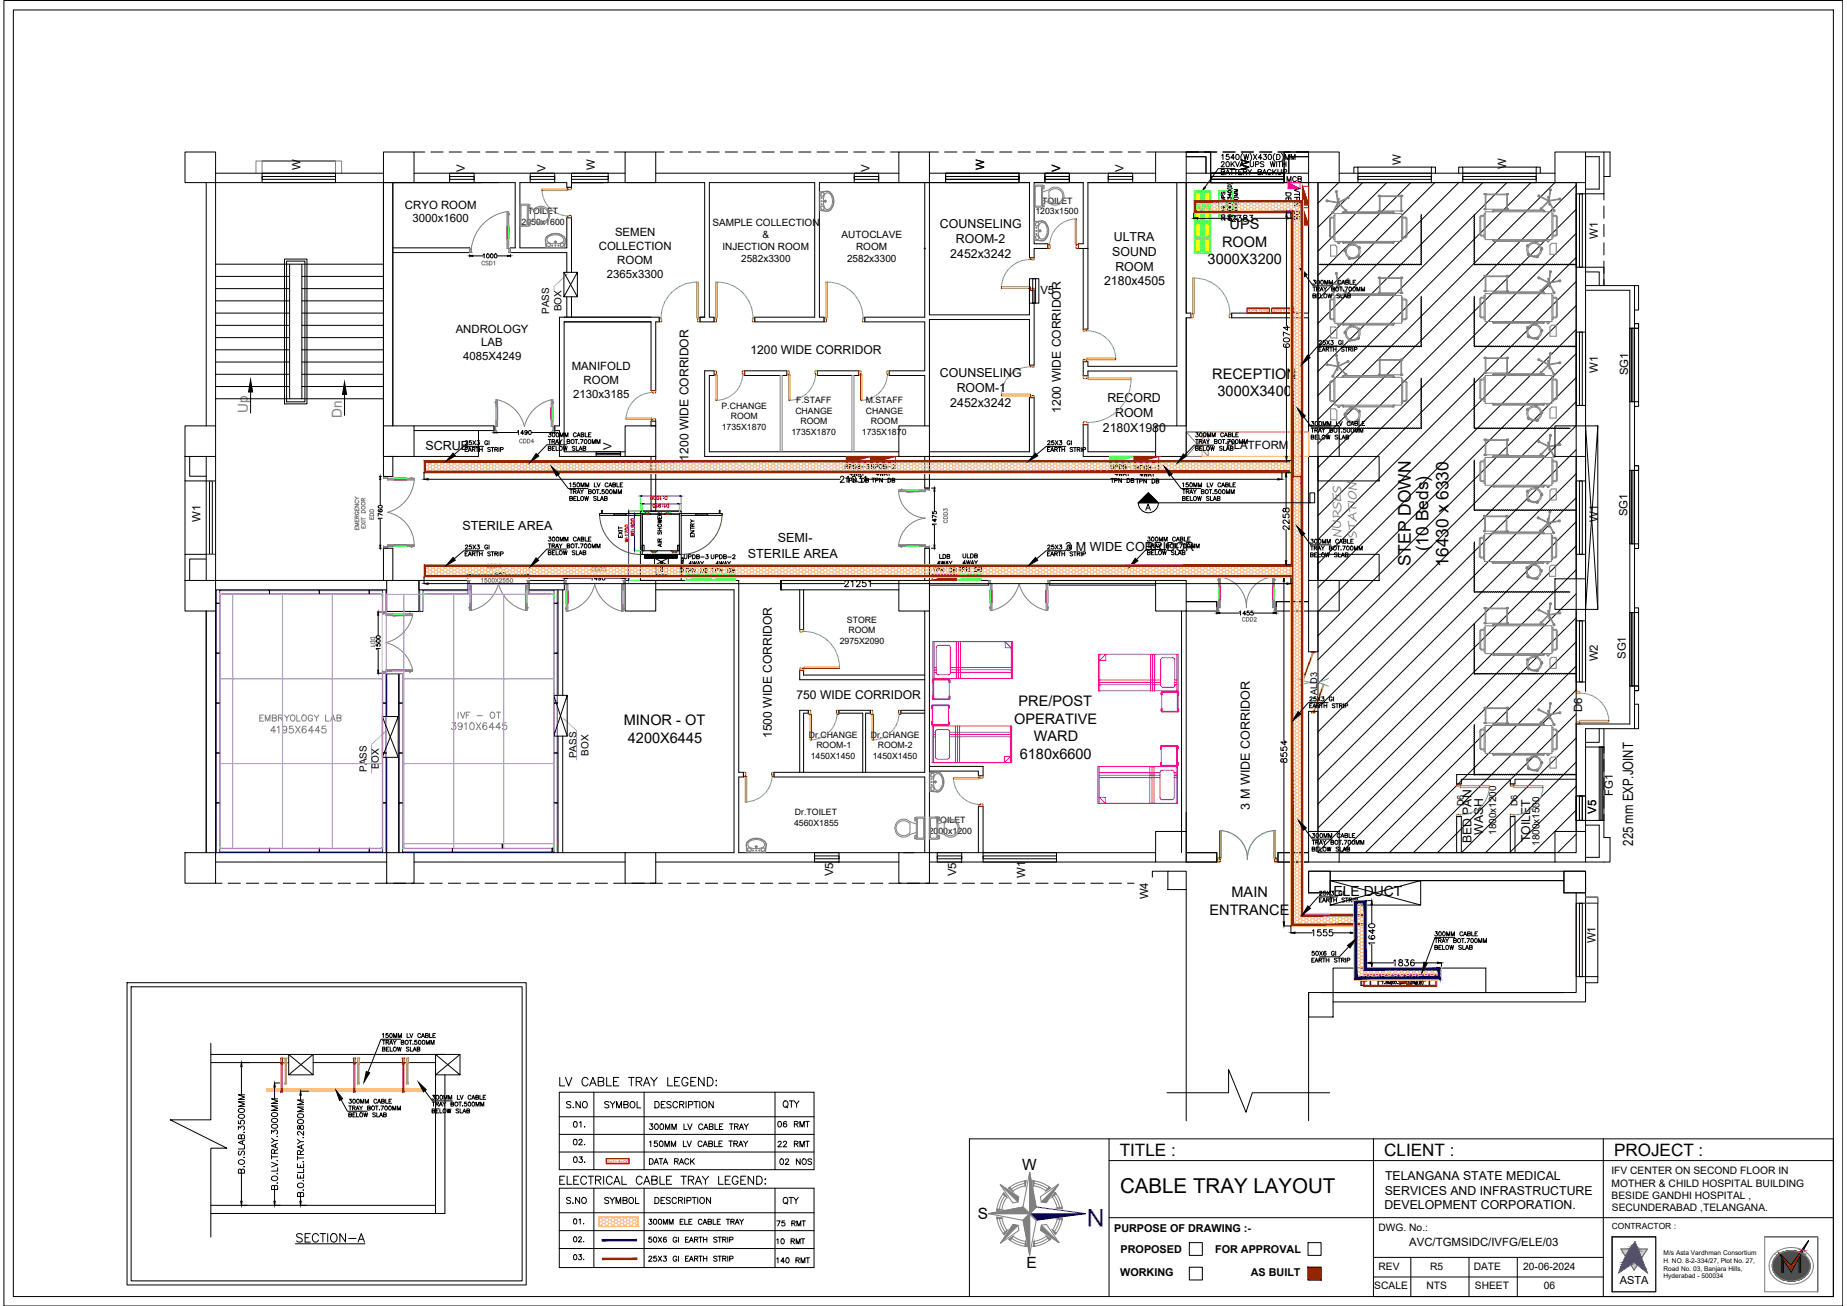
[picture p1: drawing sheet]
<svg xmlns="http://www.w3.org/2000/svg" width="594mm" height="420mm" viewBox="0 0 594 420" stroke-linecap="round" stroke-linejoin="round" font-family="sans-serif">
<defs><g id="words">
<text font-size="7.9" fill="#00f" x="355.3" y="388.8" transform="rotate(-180 355.3 388.8)">N</text>
<text font-size="7.1" x="93.8" y="401.5">SECTION-A</text>
<text font-size="6.6" x="360.3" y="383.8">CABLE TRAY LAYOUT</text>
<g font-size="6.2">
<text x="178.9" y="350.7">LV CABLE TRAY LEGEND:</text>
<text x="178.9" y="382.4">ELECTRICAL CABLE TRAY LEGEND:</text>
</g>
<g font-size="5.7">
<text x="250.8" y="357.7">QTY</text>
<text x="250.8" y="388.8">QTY</text>
</g>
<g font-size="5.6">
<text x="459.4" y="177.4" transform="rotate(-90 459.4 177.4)">(10 Beds)</text>
<text x="453.8" y="182.2" transform="rotate(-90 453.8 182.2)">STEP DOWN</text>
<text x="465.9" y="182.4" transform="rotate(-90 465.9 182.4)">16430 x 6330</text>
</g>
<g font-size="5.5">
<text x="360.2" y="371.9">TITLE :</text>
<text x="445.2" y="371.9">CLIENT :</text>
<text x="519.1" y="371.9">PROJECT :</text>
</g>
<g font-size="5.3" fill="#808080">
<text x="146" y="232.5">IVF - OT</text>
<text x="85.7" y="237.1">4195X6445</text>
<text x="143.9" y="236">3910X6445</text>
</g>
<g font-size="5.3">
<text x="181" y="357.7">S.NO</text>
<text x="193.3" y="357.7">SYMBOL</text>
<text x="183.1" y="369.7">02.</text>
<text x="181" y="388.4">S.NO</text>
<text x="193.3" y="388.4">SYMBOL</text>
</g>
<g font-size="5">
<text x="328.7" y="376.6">W</text>
<text x="314.5" y="392.3">S</text>
<text x="330.1" y="408">E</text>
</g>
<g font-size="4.9">
<text x="412.7" y="59.6">MCB</text>
<text x="418.7" y="72" transform="rotate(-90 418.7 72)">DB</text>
<text x="183.1" y="363.7">01.</text>
<text x="249.1" y="363.7">06 RMT</text>
<text x="207.8" y="370.1">150MM LV CABLE TRAY</text>
<text x="249.1" y="370.1">22 RMT</text>
<text x="183.1" y="375.4">03.</text>
<text x="207.8" y="375.7">DATA RACK</text>
<text x="249.8" y="375.7">02 NOS</text>
<text x="183.1" y="395.1">01.</text>
<text x="248.7" y="395.8">75 RMT</text>
<text x="183.1" y="400.8">02.</text>
<text x="248.7" y="401.5">10 RMT</text>
</g>
<text font-size="4.9" fill="#808080" x="82.2" y="233.2">EMBRYOLOGY LAB</text>
<g font-size="4.7">
<text x="395.5" y="73.8">UPS</text>
<text x="393.1" y="79.4">ROOM</text>
<text x="388.4" y="85">3000X3200</text>
<text x="389.9" y="121.8">RECEPTION</text>
<text x="391.6" y="127.4">3000X3400</text>
<text x="327.6" y="227.3">PRE/POST</text>
<text x="200.6" y="233.3">MINOR - OT</text>
<text x="326.2" y="232.9">OPERATIVE</text>
<text x="202" y="238.9">4200X6445</text>
<text x="332.5" y="238.5">WARD</text>
<text x="328" y="244.1">6180x6600</text>
<text x="396.1" y="288.6">MAIN</text>
<text x="389" y="294.2">ENTRANCE</text>
</g>
<text font-size="4.6" x="525.3" y="272.1" transform="rotate(-90 525.3 272.1)">225 mm EXP.JOINT</text>
<g font-size="4.5">
<text x="428.9" y="288.3">ELE DUCT</text>
<text x="437.3" y="317.1">ELE PANEL</text>
</g>
<g font-size="4.4" fill="#808080">
<text x="79.7" y="132.8" transform="rotate(-90 79.7 132.8)">Up</text>
<text x="109.9" y="134.3" transform="rotate(-90 109.9 134.3)">Dn</text>
</g>
<g font-size="4.4">
<text x="183.1" y="406.4">03.</text>
<text x="248.7" y="407.5">140 RMT</text>
</g>
<g font-size="4">
<text x="302.3" y="73.4">COUNSELING</text>
<text x="358.3" y="77.4">ULTRA</text>
<text x="305.7" y="83">2452x3242</text>
<text x="307.5" y="78.2">ROOM-2</text>
<text x="357.8" y="82.2">SOUND</text>
<text x="358.7" y="87">ROOM</text>
<text x="355.1" y="91.8">2180x4505</text>
<text x="302.3" y="121.3">COUNSELING</text>
<text x="305.7" y="130.8">2452x3242</text>
<text x="307.7" y="126.1">ROOM-1</text>
<text x="356.2" y="129.3">RECORD</text>
<text x="358.7" y="134.1">ROOM</text>
<text x="354.7" y="138.8">2180X1980</text>
<text x="136.8" y="144.7">SCRUB</text>
<text x="148.7" y="170.4">STERILE AREA</text>
<text x="224" y="173.9" transform="rotate(-90 224 173.9)">ENTRY</text>
<text x="240.6" y="179.4">STERILE AREA</text>
<text x="250.1" y="174.5">SEMI-</text>
<text x="342.6" y="177.3">3 M WIDE CORRIDOR</text>
<text x="121.4" y="209.2" transform="rotate(-90 121.4 209.2)">DD1</text>
<text x="402" y="260.5" transform="rotate(-90 402 260.5)">3 M WIDE CORRIDOR</text>
<text x="445.5" y="379.5">TELANGANA STATE MEDICAL</text>
<text x="445.3" y="389.1">DEVELOPMENT CORPORATION.</text>
<text x="445.4" y="384.3">SERVICES AND INFRASTRUCTURE</text>
</g>
<g font-size="4" fill="#808080">
<text x="153.8" y="86.4">CSD1</text>
<text x="165.8" y="143.6">CDD4</text>
<text x="121" y="168.3" transform="rotate(-90 121 168.3)">EDD</text>
<text x="305.5" y="169.3" transform="rotate(-90 305.5 169.3)">CDD3</text>
<text x="398.3" y="201.1">CDD2</text>
</g>
<g font-size="4" fill="#ffbf7f">
<text x="155.2" y="183.8">CDD6</text>
<text x="189.1" y="184.9">CDD5</text>
</g>
<g font-size="3.9">
<text x="241.4" y="114">1200 WIDE CORRIDOR</text>
<text x="341.3" y="132.8" transform="rotate(-90 341.3 132.8)">1200 WIDE CORRIDOR</text>
<text x="221.5" y="148.2" transform="rotate(-90 221.5 148.2)">1200 WIDE CORRIDOR</text>
<text x="256.2" y="224.8">750 WIDE CORRIDOR</text>
<text x="248.2" y="237.5" transform="rotate(-90 248.2 237.5)">1500 WIDE CORRIDOR</text>
<text x="477.1" y="268.6" transform="rotate(-90 477.1 268.6)">WASH</text>
<text x="473.3" y="271.3" transform="rotate(-90 473.3 271.3)">BED PAN</text>
<text x="492.1" y="270.9" transform="rotate(-90 492.1 270.9)">TOILET</text>
</g>
<g font-size="3.8" fill="#808080">
<text x="431.4" y="173.2" transform="rotate(-90 431.4 173.2)">NURSES</text>
<text x="436.3" y="173" transform="rotate(-90 436.3 173)">STATION</text>
</g>
<g font-size="3.7">
<text x="450.6" y="53.1" transform="rotate(-90 450.6 53.1)">W</text>
<text x="96.7" y="54.7" transform="rotate(-90 96.7 54.7)">W</text>
<text x="149.5" y="55.2" transform="rotate(-90 149.5 55.2)">V</text>
<text x="175.5" y="55.2" transform="rotate(-90 175.5 55.2)">V</text>
<text x="191.4" y="54.7" transform="rotate(-90 191.4 54.7)">W</text>
<text x="279.7" y="55.2" transform="rotate(-90 279.7 55.2)">V</text>
<text x="316.5" y="54.7" transform="rotate(-90 316.5 54.7)">W</text>
<text x="341" y="55.2" transform="rotate(-90 341 55.2)">V</text>
<text x="361.3" y="55.2" transform="rotate(-90 361.3 55.2)">V</text>
<text x="401.8" y="54.7" transform="rotate(-90 401.8 54.7)">W</text>
<text x="484.5" y="54.3" transform="rotate(-90 484.5 54.3)">W</text>
<text x="130.3" y="67.2">CRYO ROOM</text>
<text x="132.7" y="71.6">3000x1600</text>
<text x="197.8" y="76.1">SEMEN</text>
<text x="513.9" y="76.8" transform="rotate(-90 513.9 76.8)">W1</text>
<text x="192.6" y="80.5">COLLECTION</text>
<text x="195.2" y="89.3">2365x3300</text>
<text x="198.6" y="84.9">ROOM</text>
<text x="334.6" y="94.6">V5</text>
<text x="146.6" y="107.1">ANDROLOGY</text>
<text x="154.8" y="111.5">LAB</text>
<text x="148.9" y="115.9">4085X4249</text>
<text x="183.9" y="119.2">MANIFOLD</text>
<text x="513.9" y="119.9" transform="rotate(-90 513.9 119.9)">W1</text>
<text x="187.7" y="123.6">ROOM</text>
<text x="523.6" y="120.7" transform="rotate(-90 523.6 120.7)">SG1</text>
<text x="184.4" y="128">2130x3185</text>
<text x="196.6" y="144.7" transform="rotate(-90 196.6 144.7)">V</text>
<text x="394.4" y="144.3">PLATFORM</text>
<text x="64.5" y="167.8" transform="rotate(-90 64.5 167.8)">W1</text>
<text x="513.9" y="167.8" transform="rotate(-90 513.9 167.8)">W1</text>
<text x="523.5" y="166.1" transform="rotate(-90 523.5 166.1)">SG1</text>
<text x="513.9" y="212.8" transform="rotate(-90 513.9 212.8)">W2</text>
<text x="522.9" y="212" transform="rotate(-90 522.9 212)">SG1</text>
<text x="508.9" y="229.1" transform="rotate(-90 508.9 229.1)">D6</text>
<text x="518.8" y="256.1" transform="rotate(-90 518.8 256.1)">FG1</text>
<text x="513.4" y="261.9" transform="rotate(-90 513.4 261.9)">V5</text>
<text x="268" y="282" transform="rotate(-90 268 282)">V5</text>
<text x="307.5" y="282" transform="rotate(-90 307.5 282)">V5</text>
<text x="329.7" y="282.5" transform="rotate(-90 329.7 282.5)">W1</text>
<text x="369.3" y="289.3" transform="rotate(-90 369.3 289.3)">W4</text>
<text x="513.2" y="303.5" transform="rotate(-90 513.2 303.5)">W1</text>
<text x="453.2" y="401">AVC/TGMSIDC/IVFG/ELE/03</text>
</g>
<text font-size="3.6" x="521" y="413.1">ASTA</text>
<g font-size="3.5">
<text x="358.4" y="396.3">PURPOSE OF DRAWING :-</text>
<text x="360.4" y="403">PROPOSED</text>
<text x="390.8" y="403">FOR APPROVAL</text>
<text x="360.3" y="410.7">WORKING</text>
<text x="402.3" y="410.7">AS BUILT</text>
</g>
<g font-size="3.3">
<text x="518.3" y="377.8">IFV CENTER ON SECOND FLOOR IN</text>
<text x="518.4" y="381.8">MOTHER &amp; CHILD HOSPITAL BUILDING</text>
<text x="518.4" y="385.7">BESIDE GANDHI HOSPITAL ,</text>
<text x="518.5" y="389.7">SECUNDERABAD ,TELANGANA.</text>
<text x="443.4" y="396.1">DWG. No.:</text>
<text x="443.4" y="408.5">REV</text>
<text x="460" y="408.5">R5</text>
<text x="474" y="408.5">DATE</text>
<text x="489.9" y="408.5">20-06-2024</text>
<text x="442" y="414.8">SCALE</text>
<text x="458.8" y="414.8">NTS</text>
<text x="474.4" y="414.8">SHEET</text>
<text x="496.5" y="414.8">06</text>
</g>
<g font-size="3.2">
<text x="229.1" y="72.6">SAMPLE COLLECTION</text>
<text x="245.2" y="76.5">&amp;</text>
<text x="270.7" y="76.5">AUTOCLAVE</text>
<text x="232.3" y="80.4">INJECTION ROOM</text>
<text x="275.4" y="80.3">ROOM</text>
<text x="238.4" y="84.2">2582x3300</text>
<text x="272.4" y="84.2">2582x3300</text>
<text x="176.7" y="101" transform="rotate(-90 176.7 101)">PASS</text>
<text x="180.6" y="100.2" transform="rotate(-90 180.6 100.2)">BOX</text>
<text x="185.4" y="244" transform="rotate(-90 185.4 244)">PASS</text>
<text x="189.3" y="243.1" transform="rotate(-90 189.3 243.1)">BOX</text>
<text x="118" y="248.3" transform="rotate(-90 118 248.3)">PASS</text>
<text x="121.9" y="247.5" transform="rotate(-90 121.9 247.5)">BOX</text>
<text x="481.2" y="268.6" transform="rotate(-90 481.2 268.6)">1800x1200</text>
<text x="495.2" y="272.2" transform="rotate(-90 495.2 272.2)">1800x1500</text>
</g>
<g font-size="3">
<text x="423.7" y="223.7" transform="rotate(-90 423.7 223.7)">ALD3</text>
<text x="470.8" y="259.3" transform="rotate(-90 470.8 259.3)">D6</text>
<text x="488.1" y="259.3" transform="rotate(-90 488.1 259.3)">D6</text>
</g>
<g font-size="2.8">
<text x="335.2" y="65.6">TOILET</text>
<text x="169.8" y="68.9">TOILET</text>
<text x="333" y="68.9">1203x1500</text>
<text x="167.8" y="72.3">2050x1600</text>
<text x="232.1" y="131.5">P.CHANGE</text>
<text x="256.1" y="129.8">F.STAFF</text>
<text x="278.5" y="129.8">M.STAFF</text>
<text x="235.1" y="134.9">ROOM</text>
<text x="255.8" y="133.2">CHANGE</text>
<text x="257.5" y="136.6">ROOM</text>
<text x="278.5" y="133.2">CHANGE</text>
<text x="280.1" y="136.6">ROOM</text>
<text x="232.2" y="138.2">1735X1870</text>
<text x="254.6" y="139.9">1735X1870</text>
<text x="277.2" y="139.9">1735X1870</text>
<text x="272.4" y="200.4">STORE</text>
<text x="272.9" y="203.8">ROOM</text>
<text x="270.1" y="207.1">2975X2090</text>
<text x="260.1" y="237.3">Dr.CHANGE</text>
<text x="280.1" y="237.3">Dr.CHANGE</text>
<text x="260.8" y="244.1">1450X1450</text>
<text x="262.6" y="240.7">ROOM-1</text>
<text x="280.7" y="244.1">1450X1450</text>
<text x="282.3" y="240.7">ROOM-2</text>
<text x="255.7" y="262.3">Dr.TOILET</text>
<text x="255.4" y="265.7">4560X1855</text>
<text x="298.7" y="268.3">2000x1200</text>
<text x="300.7" y="264.9">TOILET</text>
</g>
<text font-size="2.7" x="518.4" y="395.5">CONTRACTOR :</text>
<g font-size="2.1">
<text x="535.1" y="406.2">H. NO. 8-2-334/27, Plot No. 27,</text>
<text x="535.1" y="403.7">M/s Asta Vardhman Consortium</text>
<text x="535.1" y="411.3">Hyderabad - 500034</text>
<text x="535.1" y="408.7">Road No. 03, Banjara Hills,</text>
</g>
<g font-size="1.4" fill="#f00">
<text x="407.9" y="99.4" transform="rotate(-180 407.9 99.4)">DATA RACK</text>
<text x="415.7" y="99.4" transform="rotate(-180 415.7 99.4)">DATA RACK</text>
<text x="195.4" y="374.1">DATA RACK</text>
</g>
</g></defs>
<!-- layer: WALL -->
<g fill="none" stroke="#000" stroke-width=".32">
<path d="M66.3 58.7v78.3M69.3 55.7h54M133.2 55.7h67.9M160.5 58.7h-37.2v94.6h3v-6.4M210.9 55.7h78.2M297.4 58.7v43.3h-19.2v1.6h19.2v15.7h-11.4v1.5h11.4v16.2M298.9 58.7v42.6h32.2v-7.9h1.5v24h-1.5v-14.6h-32.2v34.2M298.9 55.7h72.8M349.9 58.7h71v78.3v-34.8h-24.7v-1.5h24.7v-42h-39.4v42h1.5v1.5h-1.5v34.8M349.9 58.7h21.8M349.9 58.7v47.1h-1.5v-25.9M378.5 58.7v59.2h-28.6v-1.6h-1.5v4.6h1.5v-1.5h28.6v17.6"/>
<path d="M381.5 50.4h6.4v5.3M381.5 48.9h7.9v6.8M381.5 55.7h39.4M420.9 50.4h-6.4v5.3M420.9 48.9h-7.9v6.8M423.9 58.7h83.1v215.6h-83.1zM423.9 58.7v78.3M126.3 79.7h24.8v1.6h-24.8M349.9 79.9h-3v-1.5h1.5v-19.7h-15.8v19.7h4.4v1.5h-4.4v3h-1.5v-24.2h-67.5v43.3h1.4v1.6h-22.2v-1.6h19.2v-43.3h-33.8v43.3h1.5v1.6h-4.5v-1.6h1.5v-43.3h-42.9v1.6h-1.5v-1.6h-15.1v21h15.1v-9.6h1.5v17.5M182.3 87.6v-6.3h-18.1v-1.6h1.5v-21h-39.4v78.3M182.3 95.5v6.5M183.8 95.5v6.5"/>
<path d="M69.3 137v-78.3h54v78.3M133.2 137h25.7v1.5h-25.7M209.4 135.5h1.5v1.5h-1.5zM250.9 120.8h-11.4v-1.5h13.6v1.5h-1.5M274 120.8h-11.1v-1.5h13.3v1.5h-1.5M331.1 127.9h1.5v18.9h-33.7v10.2h-1.5v-10.2M59.5 146.8v7.9h6.8v-7.9M59.5 154.7v23.6M61 146.8v6.4h5.3M69.3 146.8v7.9M124.8 146.8h3.1M201.1 145.3h-19.6v-41.7h27.9v22.1h1.5v-22.1h1.1v-1.6h-32.1v35h-1.5v1.5h1.5v8.3h31v17.6h-1.5v-17.6"/>
<path d="M289.1 145.3h-60.9v-24.5h1.5v-1.5h-3v27.5h62.4M298.9 145.3h32.2M331.1 145.3v-17.4v17.4M371.7 145.3h-21.8v-8.7h-1.5v10.2h23.3M420.9 146.8v39.9M423.9 146.8v39.9M66.3 179.8h-5.3v6.9M69.3 178.3v8.4h55.1M59.5 186.7v-8.4h6.8v8.4M66.3 196.6v77.7M69.3 189.8h55.1M69.3 196.6v77.7h55.1v-30.7"/>
<path d="M123.3 186.7v-10.3h3v10.3M134.7 186.7h15.8v3.1h-15.8zM170.2 186.7h11.3v3.1h-11.3zM179.5 189.8v33.9M181 189.8v33.9M210.9 189.8h25.2v84.5h-25.2M210.9 186.7h26.7v61.8h1.5v1.5h-1.5v24.3h51.5M251.2 189.8h.1M251.2 189.8v-3.1v3.1M251.2 189.8h37.9M251.2 186.7h37.9M257.2 189.8v12.7h1.3v-12.7"/>
<path d="M297.4 186.7v-10.3h1.5v10.3h19v1.5h-19M297.4 196.6v51.9h-48.4v1.5h48.4v24.3M298.9 196.6v77.7h72.8M371.7 186.7h-34.1v1.5h34.1M380 196.6v77.7M381.5 193.6h9.9v3h-9.9v80.7h9.9v-3h-9.9M410.5 193.6h10.4h-10.4v3zM410.5 196.6h10.4v13.1h3v-13.1M297.4 217.2h-38.9v-1.5h-1.3v3h40.2M124.4 230.5v-13.7h3.8v13.7M179.5 236.8v37.5M181 236.8v37.5"/>
<path d="M297.4 228.5h-7.6v.9h7.6M128.2 243.6v30.7M257.2 248.5v-20h2.8v.9h-1.5v19.1M277.5 248.5v-19.1h-7.7v-.9h10.1v.9h-1.5v19.1M298.9 246.6h17.3v3h-1.5v-1.5h-15.8M69.3 277.3h55.1M133.2 274.3h67.9M133.2 277.3h67.9M210.9 277.3h78.2M290.6 274.3h3.4M298.9 277.3h72.8M314.7 274.3v-14.9h1.5v14.9"/>
<path d="M420.9 267.5v-38.6h3v38.6M420.9 274.3h-9.8v3h9.8M381.5 286.2v74.4M427.9 283.3h75.1M507 287.2v32.1h-78.2v-7.9h49.1v7.9M510 287.2v35.1h-81.2M420.9 319.3v41.2M375.4 351.6h19.8v-7.5l5.6 13.7 2-6.2h24.9"/>
</g>
<!-- layer: D.F -->
<g fill="none" stroke="#000" stroke-width=".32">
<path d="M430.6 58.7l-6.7 6.7M430.7 58.7h69.4M430.7 55.7h69.4M435.5 55.7v-1.9h1.3v1.9M436.8 56.8h23.6v.9h-23.6zM436.8 55.7h23.6v3h-23.6zM436.8 53.8h23.6M438.3 58.7l-14.4 14.4M446 58.7l-22.1 22.1M453.7 58.7l-29.8 29.9M460.4 55.7v-1.9h1.3v1.9M461.5 58.7l-37.6 37.6"/>
<path d="M469.2 55.7v-1.9h1.3v1.9M469.2 58.7l-45.3 45.3M470.5 56.8h23.6v.9h-23.6zM470.5 55.7h23.6v3h-23.6zM470.5 53.8h23.6M476.9 58.7l-53 53.1M484.7 58.7l-60.8 60.8M492.4 58.7l-68.5 68.5M494.1 55.7v-1.9h1.3v1.9M500.1 58.7l-76.2 76.3M500.1 48.9h9.9v9.8h-9.9zM507 59.6l-83.1 83.1"/>
<path d="M507 58.7v78.3M510 58.7v78.3l3.9 59.1M510 50.4h4.4v10.4h-4.4M510 48.9h7.9v7.9h-2M515.9 48.9v15.4M457.1 69v16.2M474.2 69v16.2M507 62.4h3v23.6h-3zM507 67.4l-83.1 83M507 75.1l-83.1 83M508 62.4h.9v23.6h-.9zM510 62.4h5.9"/>
<path d="M515.9 66.3v3.9M515.9 72.2v3.9M515.9 78.1v3.9M424.3 85.1h32.7M457.1 95.3v16.3M474.2 95.3v16.3M474.3 85.1h32.7M507 82.8l-83.1 83.1M507 90.6l-83.1 83M507 98.3l-83.1 83M510 87.5h4.4v4.4M510 86h5.9"/>
<path d="M510 93.4h14.2v139.5h-17.2v34.6M510 91.9h15.7M515.9 84v7.9M525.7 91.9h1.3v7.8h-1.3M525.7 91.9v142.5M424.3 111.4h32.7M474.3 111.4h32.7M507 106.8h3v23.7h-3zM507 106l-83.1 83.1M507 113.7l-83.1 83.1M508 106.8h.9v23.7h-.9zM524.2 105.6h1.5v23.6h-1.5z"/>
<path d="M524.7 105.6h.5v23.6h-.5zM525.7 104.1h1.3v1.5h-2.8M527 105.6v23.6M424.3 137.8h32.7M457.1 121.6v16.3M474.2 121.6v16.3M474.3 137.8h30.7M500.1 137h9.9v9.8h-9.9zM507 121.5l-83.1 83M507 129.2l-83.1 83.1M507 136.9l-83.1 83.1M513.9 137l-3.9 59.1h3.9v-59.1h-3.9v85.4"/>
<path d="M525.7 129.2h1.3v1.5h-1.3M423.9 146.8h19.7v7.9h-19.7zM474.2 148v16.3M507 154.7h3v23.6h-3zM507 144.7l-83.1 83M507 152.4l-83.1 83.1M507 146.8v39.4M508 154.7h.9v23.6h-.9zM510 146.8v39.4M524.2 151.3v23.7h1.5v-23.7h-1.5h2.8v-1.5h-1.3h1.3v1.5h-1.3M524.7 151.3h.5v23.7h-.5zM527 151.3v23.7"/>
<path d="M423.9 178.3h19.7v8.4h-19.7zM474.2 174.3v16.3M474.3 164.1h32.7M507 160.1l-83.1 83.1M507 167.9l-83.1 83M507 175.6l-83.1 83M525.7 175h1.3v1.5h-1.3M420.9 186.7h9.8v9.9h-9.8zM474.3 190.4h30.7M500.1 186.2h9.9v9.9h-9.9zM507 199.7h3v19.7h-3zM507 183.3l-83.1 83.1"/>
<path d="M507 191.1l-83.1 83M507 198.8l-75.6 75.5M507 196.1v26.3M508 199.7h.9v19.7h-.9zM524.2 197.1h1.5v23.6h-1.5zM524.7 197.1h.5v23.6h-.5zM525.7 195.6h1.3v1.5h-1.3M527 197.1v23.6M474.2 200.7v16.2M507 216.7l-.4 .2-.3-.3-.3 .3-.3-.3-.4 .3-.3-.3-.3 .3-.3-.3-.3 .3-.3-.3-.3 .3-.4-.3-.3 .3-.3-.3-.3 .3-.3-.3-.3 .3-.4-.3-.3 .3-.3-.3-.3 .3-.3-.3-.3 .3-.3-.3-.4 .3-.3-.3-.3 .3-.3-.3-.3 .3-.3-.3-.3 .3-.4-.3-.3 .3-.3-.3-.3 .3-.3-.3-.3 .3-.3-.3-.4 .3-.3-.3-.3 .3-.3-.3-.3 .3-.3-.3-.4 .3-.3-.3-.3 .3-.3-.3-.3 .3-.3-.3-.3 .3-.4-.3-.3 .3-.3-.3-.3 .3-.3-.3-.3 .3-.4-.3-.3 .3-.3-.3-.3 .3-.3-.3-.3 .3-.3-.3-.4 .3-.3-.3-.3 .3-.3-.3-.3 .3-.3-.3-.3 .3-.4-.3-.3 .3-.3-.3-.3 .3-.3-.3-.3 .3-.3-.3-.4 .3-.3-.3-.3 .3-.3-.3-.3 .3-.3-.3-.4 .3-.3-.3-.3 .3-.3-.3-.3 .3-.3-.3-.3 .3-.4-.3-.3 .3-.3-.3-.3 .3-.3-.3-.3 .3-.3-.3-.4 .3-.3-.3-.3 .3-.3-.3-.3 .3-.2-.1M507 206.5l-67.8 67.8M507 214.2l-60.1 60.1"/>
<path d="M474.2 233.1v16.2M507 222l-52.4 52.3M507 229.7l-44.6 44.6M507 237.4l-36.9 36.9M514.4 234.4v4.4h-4.4M515.9 234.4v7.9M524.2 220.7h2.8v1.5h-1.3M525.7 226.6h1.3v7.8h-1.3M525.7 234.4h-15.7v33.1M474.3 249.2h32.7h-38.5v3h1.5v-1.5h15.8v1.5h1.5v-1.5h19.7M507 256.1h3v7.8h-3zM507 245.2l-29.2 29.1"/>
<path d="M507 252.9l-21.4 21.4M508 256.1h.9v7.8h-.9zM510 240.3h5.9M514.4 240.3h1.5v23.6h-1.5zM514.9 240.3h.5v23.6h-.5zM515.9 244.3v3.9M515.9 250.2v3.9M515.9 256.1v3.9M420.9 267.5h9.8v9.8h-9.8zM430.7 277.3h69.4M430.7 274.3h69.4M468.5 274.3v-11.6h1.5v11.6"/>
<path d="M485.8 274.3v-11.6h1.5v11.6M500.1 267.5h9.9v9.8h-9.9zM507 260.6l-13.7 13.7M507 268.4l-6 5.9M510 265.5h4.4v10.3h-4.4M510 263.9h5.9M515.9 262v7.5h2v7.8h-7.9M420.9 280.3h7v6.9h-7zM427.9 280.3h75.1M457 283.3l-29.1 7.9v-7.9h29.1v7.9h-29.1M503 283.3h-75.1l29.1 7.9M503 280.3h7v6.9h-7z"/>
<path d="M510 288.6h3.9v2h-3.9M425.1 319.3h77.9"/>
</g>
<!-- layer: DOOR -->
<g fill="none" stroke="#b88a00" stroke-width=".32">
<path d="M174.3 60.8h8.2v.5h-8.2zM183.6 69.3l-1.1 .2v.6h1.3v-.6M183.6 61h.1M183.6 69.3h.1M183.6 69.3l.2 .2M183.8 69.5h.1M183.8 60.8h.1M183.8 60.8l-.2 .2M183.8 60.8v-.5h-1.3v.5l1.1 .2M337.6 79.9h.1M337.8 79.7l-.2 .2M337.8 79.7h.1"/>
<path d="M337.8 79.7l-.2-1.1h-.6v1.3h.6M345.8 70.4h.5v8.2h-.5zM346.1 79.7l.2-1.1h.6v1.3h-.6M346.1 79.7h.1M346.1 79.7l.2 .2M346.3 79.9h.1M224.1 90.8h.5v11.4h-.5zM230.3 90.8h.4v11.4h-.4zM265.6 90.8h.5v11.4h-.5zM322.1 92.2h9.4v.6h-9.4zM331.5 82.9h1.1v.6h-1.1zM332.6 92.8h-1.1v.6h1.1v-.6"/>
<path d="M383.6 89.5h.5v11.4h-.5zM212 102.2h.6v.5h.2l-.2 .9h-.6zM224.6 102.2h.6v1.4l-.8-.2zM229.7 102.2h.6v.5h.1l-.1 .9h-.6zM230.3 119.3h-.6v1.3h.6l.2-1.1M230.3 119.3h.1M230.3 119.3l.1 .2M230.4 119.5h.1M238.7 119.5h.1M238.9 119.3h.6v1.3h-.6l-.2-1.1M238.9 119.3h.1M238.9 119.3l-.1 .2"/>
<path d="M242.2 102.2h.6v1.4l-.8-.2zM253.7 119.3h-.6v1.3h.6l.2-1.1M253.7 119.3h.1M253.7 119.3l.1 .2M253.8 119.5h.1M262.1 119.5h.1M262.3 119.3h.6v1.3h-.6l-.2-1.1M262.3 119.3h.1M262.3 119.3l-.1 .2M265 102.2h.6v.5h.2l-.2 .9h-.6zM265.8 103.4h.1M276.8 119.3h-.6v1.3h.6l.2-1.1"/>
<path d="M276.8 119.3h.1M276.8 119.3l.1 .2M276.9 119.5h.1M277.4 103.4h.1M277.6 102.2h.6v1.4l-.7-.1zM285.3 119.4l.7-.1v1.3h-.6zM285.4 119.3h.1M331.5 117.4h1.1v.6h-1.1zM348.4 105.8h1.1v.6l-1 .2zM348.4 115.7l1.1 .1v.5h-1.1zM349.5 115.2h9.4v.6h-9.4zM383.6 102.2h.1"/>
<path d="M383.8 102l-.2 .2M383.8 102h.1M383.8 102l-.2-1.1h-.6v1.3h.6M395.4 102l.2-1.1h.6v1.3h-.6M395.4 102h.1M395.4 102l.2 .2M395.6 102.2h.1M201.4 134.5h8.2v.4h-8.2zM209.6 125.7h1.3v.5l-.2 .2-1.1-.2zM209.6 134.9l1.1-.2 .2 .8h-1.3zM230.3 120.6h.4v8.2h-.4zM253.7 120.6h.4v8.2h-.4z"/>
<path d="M276.8 120.6h.4v8.2h-.4zM322.1 126.8h9.4v.6h-9.4zM331.5 127.4l1-.2 .1 .7h-1.1zM348.4 120.9h1.6v.7l-1.4 .2zM348.4 135.9h.1M348.4 121.6h.1M348.5 135.8l.9-.1v.2h.6v.7h-1.6zM350 121.6h13.8v.5h-13.8zM257.2 202.5h1.3v.6l-1.1 .2zM257.2 203.1h.1M257.2 215.1h.1M257.3 215l1.2 .1v.6h-1.3z"/>
<path d="M258.5 214.6h11.5v.5h-11.5zM418.9 218.9l3.3-9 .2 .1-3.2 9M419.6 217.1l.2 .1M421.5 211.7l.3 .1M421.7 211.8l-2 5.3M421.9 209.7h1.1v.3h-1.1zM260.6 228.5h-.6v1.3h.6l.2-1.1M260.6 229.8h.4v8.2h-.4zM260.6 228.5v.1M260.6 228.6l.1 .1M260.7 228.7h.1M269 228.7h.1"/>
<path d="M269.2 228.5h.6v1.3h-.6l-.2-1.1M269.2 228.5v.1M269.2 228.6l-.1 .1M280.5 228.5h-.6v1.3h.6l.2-1.1M280.5 229.8h.5v8.2h-.5zM280.5 228.5v.1M280.5 228.6l.2 .1M280.7 228.7h.1M289 228.7h.1M289.2 228.5h.6v1.3h-.6l-.2-1.1M289.2 228.5v.1M289.2 228.6l-.2 .1"/>
<path d="M421.9 229.1h1.1v.3h-1.1zM423 227.3l.3 .1M425 221.9l.2 .1M425.1 221.9l-1.9 5.4M425.6 220.1l-3.2 9 .2 .1 3.3-9M507 232.3h.1M507 223v-.6h1.1v.6l-1 .2M507 223h.1M507 223l.1 .1M507 232.2v.7h1.1v-1.2h9.4v.6zM507.1 223.1v.1M239.7 248.5h-.6v1.3h.6l.2-1.1"/>
<path d="M239.7 249.8h.5v8.2h-.5zM239.7 248.5h.1M239.7 248.5l.2 .2M239.9 248.7h.1M248.3 248.5h.7v1.3h-.6zM248.4 248.5h.1M306.7 250.2h8.2v.4h-8.2zM314.9 258.8l1.1-.2 .2 .8h-1.3zM314.9 249.6h1.3v.6l-.2 .2-1.1-.2zM316.2 258.8h.1M316.2 250.2h.1M468.5 252.2l.2 .7 10.3-.1v.6h-9.3v-1.2z"/>
<path d="M468.5 252.8h.1M485.8 252.2l.1 .7 10.4-.1v.6h-9.4v-1.2zM392.3 267.2h.4v8.8h-.4zM392.3 277.3h.1M392.3 277.3l.2-.8h-.2v-.5h-.6v1.3h.6M409.7 267.2h.5v8.8h-.5zM410 277.1l.2-1.1h.6v1.3h-.6M410 277.1h.1M410 277.1l.2 .2M410.2 277.3h.1M468.5 262.1h.1M468.7 262h.1"/>
<path d="M468.7 262l1 .1v.6h-1.2v-.6M468.7 262l-.1 .1M485.8 262l1.1 .1v.6h-1.1zM485.9 262h.1"/>
</g>
<g fill="none" stroke="#5ca1b8" stroke-width=".32">
<path d="M174.3 60.8a8.7 8.7 0 0 0 8.7 8.7M346.3 70.4a8.7 8.7 0 0 0-8.7 8.7M224.1 90.8a11.5 11.5 0 0 0-11.5 11.9M230.7 90.8a11.5 11.5 0 0 1 11.5 11.9M266.1 90.8a11.5 11.5 0 0 1 11.5 11.9M331.5 83.5a9.2 9.2 0 0 0-9.4 8.7M384.1 89.4a11.5 11.5 0 0 1 11.5 12M331.5 118a9.2 9.2 0 0 0-9.4 8.8M349.5 106.4a9.2 9.2 0 0 1 9.4 8.8M210.1 126.2a8.7 8.7 0 0 0-8.7 8.7M238.9 120.1a8.7 8.7 0 0 1-8.6 8.7M262.3 120.1a8.7 8.7 0 0 1-8.6 8.7"/>
<path d="M285.4 120.1a8.7 8.7 0 0 1-8.6 8.7M363.8 122.1a13.8 13.8 0 0 1-14.4 13.8M258.1 203.1a11.5 11.5 0 0 1 11.9 11.5M417.5 218.2a9.8 9.8 0 0 0 9.8 0M269.2 229.4a8.7 8.7 0 0 1-8.6 8.6M289.2 229.4a8.7 8.7 0 0 1-8.7 8.6M417.5 220.9a9.8 9.8 0 0 1 9.8 0M508.1 223a9.2 9.2 0 0 1 9.4 8.7M248.4 249.3a8.7 8.7 0 0 1-8.7 8.7M306.7 250.2a8.7 8.7 0 0 0 8.6 8.6M479 253.4a9.2 9.2 0 0 1-9.3 8.7M496.3 253.4a9.2 9.2 0 0 1-9.4 8.7"/>
<path d="M392.3 267.2a9 9 0 0 1 8.9 9.3 9 9 0 0 1 9-9.3"/>
</g>
<!-- layer: Staircase -->
<path d="M381.5 139l7.1 7.8M388.6 139l-7.1 7.8" fill="none" stroke="#808080" stroke-width=".32"/>
<!-- layer: FUR -->
<path d="M381.5 139h7.1v7.8h-7.1zM381.5 139h39.4v7.8h-39.4z" fill="none" stroke="#808080" stroke-width=".32"/>
<!-- layer: Bed -->
<g fill="none" stroke="#808080" stroke-width=".32">
<path d="M427.1 64.5a.34 .34 0 0 0-.4-.2 .34 .34 0 0 0-.1 .5 .34 .34 0 0 0 .5 0M428 78.9h1.4l.6 .5v3h-2zM428.2 76.2h.8M428.2 70.1h.8M428.2 76.5h.8M428.2 69.9h.8M428.2 70.1l-.3 .3v5.5l.3 .3M428.2 69.9l-.5 .5v5.5l.5 .6M428.7 68.1a.34 .34 0 0 0-.3 .3 .34 .34 0 0 0 .4 .3 .34 .34 0 0 0 .1-.5M429.4 68.7h21.4v9h-21.4zM429.4 69.3h-.4v7.8h.4M429.8 61.6l.4 3.5-3.4-.5 3.4 .7-1.5 3.1"/>
<path d="M429.8 61.6l.6 2.9M429.9 77.7l.7 .7 .8-.7M430 61.9a.34 .34 0 0 0 .1-.5 .34 .34 0 0 0-.6 .1 .34 .34 0 0 0 .3 .5M430.1 66.3l.2 .1M430.1 66.6h.1M430.1 65.9l-1.4 2.5M430.4 64.1h.3M430.6 63.8v.1M430.6 63.8l-.5 2.8M430.6 63.9l-.4 2.7M431.6 68.7h.1M431.6 77.7h.1"/>
<path d="M431.6 68.7h.5M431.7 68.7l.4-.6-.1 .6M431.7 77.7l.4 .6-.1-.6M432.1 68.7h.1M432.1 77.7h.1M432.1 68.1h16v.3h-16zM432.1 78h16v.3h-16zM432.7 67.5a.34 .34 0 0 1 .5 .2 .34 .34 0 0 1-.4 .4 .34 .34 0 0 1-.2-.5M433.3 63.6a.34 .34 0 0 1 .4-.3 .34 .34 0 0 1 .2 .5 .34 .34 0 0 1-.5 0M433.6 63.6l-3.1 1.4M433.6 63.6h.1M433.6 63.6l-3 1.6 2.3 2.6-2.5-2.4"/>
<path d="M434.2 78.3v.3M434.9 78.2v.3M434.9 78.2l-.7 .1M434.9 78.5l-.7 .1M437 79.4l.3 .6M437.2 79.2l-.2 .2M437.2 79.2l.4 .6M437.6 79.8l-.3 .2M443.3 67.7h.4zM443.3 62.9v.3M443.3 67.7v.3M443.3 62.9h.7"/>
<path d="M443.3 63.2h.4M443.3 68h.7M443.7 63h7.1v4.9h-7.1zM443.9 67.9v-4.7h6.7v4.7M444 62.9v.1M444 67.9v.1M448.1 68.7h.1M448.1 77.7h.1M448.1 68.7h.4M448.1 68.7v-.6l.4 .6M448.1 77.7v.6l.4-.6M448.5 68.7h.1"/>
<path d="M448.5 77.7h.1M450.5 62.9v.1M450.5 67.9v.1M450.5 62.9h.7M450.5 68h.7M450.8 69.3h.4v7.8h-.4M450.8 63.2h.4M450.8 67.7h.4zM451.2 70.1h.8l.3 .3v5.5l-.3 .3h-.8M451.2 69.9h1.1l.2 .5v5.5l-.2 .5-1.1 .1M451.2 62.9v.3M451.2 67.7v.3"/>
<path d="M451.2 63.2h-.4M477.4 67.2l.3-.1zM477.4 69.6h-.8l-.3 .3v5.5l.3 .3h.8M477.4 69.3l-1.1 .1-.3 .5v5.5l.3 .5h1.1M477.4 62.3v.3M477.4 67.2v.2M477.4 62.3h.6M477.4 62.6h.3M477.4 67.4h.6M477.4 62.3h.7M477.4 67.4h.7M477.7 62.4h7.2v4.9h-7.2z"/>
<path d="M477.7 68.1h21.5v9h-21.5zM477.7 68.7h-.3v7.8h.3M477.9 67.3v-4.6h6.7v4.6M478 62.3v.1M478 67.3v.1M480 68.1h.1M480 77.1h.1M480 68.1l.5-.6-.1 .6M480 77.1l.5 .6-.1-.6M480.4 68.1h.1M480.4 77.1h.1M484.5 67.4h.7"/>
<path d="M484.5 62.3h.7M484.5 62.3v.1M484.5 67.3v.1M484.9 62.6h.3M484.9 67.1l.3 .1zM485.2 62.3v.3M485.2 67.2v.2M485.2 62.6h-.3M491 79.3l.2 .1M491.3 78.7l.3 .1M491.3 78.7l-.3 .6M491.6 78.8l-.4 .6"/>
<path d="M493.6 77.9l.7 .1M493.7 77.6l-.1 .3M493.7 77.6l.6 .1M494.3 77.7v.3M494.9 63l3.1 1.7-2.4 2.5M494.9 63v.1M494.9 63l3.1 1.4M495.3 63.1a.34 .34 0 0 0-.4-.4 .34 .34 0 0 0-.3 .5 .34 .34 0 0 0 .6 .1M495.6 67.2h.1M495.8 66.9a.34 .34 0 0 0-.5 .3 .34 .34 0 0 0 .4 .3 .34 .34 0 0 0 .3-.4M495.8 79.7l.1 .7M496.1 79.7h-.3"/>
<path d="M496.1 79.7l.1 .6M496.4 67.5v.3M496.4 77.4v.3M496.4 67.8h-15.9v-.3h16v.6M496.5 68.1h.1M496.5 77.1h.1M496.5 77.1v.6h-16v-.3h15.9M496.5 67.5l.4 .6M496.9 77.1l-.4 .6M496.9 68.1h.1M496.9 77.1h.1M497.2 77.1l.7 .8 .8-.8"/>
<path d="M497.9 63.3h.2l.3 2.7zM498.1 63.5h-.2M498.1 64.9l-2.4 2.3M498.4 66h.1M498.5 65.7l-.3 .1M498.5 61.4a.34 .34 0 0 1 0-.6 .34 .34 0 0 1 .5 .1 .34 .34 0 0 1-.2 .5M498.5 78.9l.6-.6h1.4v3.5h-2zM498.7 61.1h.1M498.7 61.1l-.5 2.8M498.7 61.1l-.4 3.4 3.4-.5-3.4 .7 1.5 3.1-1.4-2.5M499.2 68.7h.3v7.8h-.3M499.5 69.6h.8l.3 .3v5.5l-.3 .3h-.8"/>
<path d="M499.5 69.3l1.1 .1 .3 .5v5.5l-.3 .5h-1.1M499.8 67.5a.34 .34 0 0 1 .4 .4 .34 .34 0 0 1-.5 .2 .34 .34 0 0 1-.1-.5M501.4 64a.34 .34 0 0 1 .5-.3 .34 .34 0 0 1 .1 .6 .34 .34 0 0 1-.6-.1M426.8 91l3.4 .6-1.5 3.1M426.8 90.9v.1M427.1 90.9a.34 .34 0 0 0-.4-.3 .34 .34 0 0 0-.1 .6 .34 .34 0 0 0 .5-.1M428.2 96.5h.8M428.2 96.2h.8M428.2 96.5l-.3 .3v5.5l.3 .3M428.2 96.2l-.5 .6v5.5l.5 .6M428.7 94.7h.1M428.7 94.4a.34 .34 0 0 0-.3 .4 .34 .34 0 0 0 .4 .2 .34 .34 0 0 0 .1-.5"/>
<path d="M429.4 95h21.4v9h-21.4zM429.4 95.6h-.4v7.8h.4M430 88.3a.34 .34 0 0 0 .1-.6 .34 .34 0 0 0-.6 .1 .34 .34 0 0 0 .3 .5M430.1 92.7h.2M430.1 92.9h.1M430.1 92.2l-1.4 2.5M430.4 90.8l-.5-2.8 .3 3.4-3.4-.5M430.4 90.4h.3M430.5 91.3l3.1-1.3-3 1.6 2.3 2.5-2.5-2.3M430.6 90.2h.1M430.6 90.2l-.5 2.7M430.6 90.2l-.4 2.7"/>
<path d="M431.6 95h.1M431.7 95l.4-.6-.1 .6M432.1 95h.1M432.1 94.5h16v.2h-16zM432.4 80.9l.2 .1M432.4 80.2l.3 .1M432.4 80.2v.7M432.7 80.3l-.1 .7M432.7 93.8a.34 .34 0 0 1 .5 .3 .34 .34 0 0 1-.4 .4 .34 .34 0 0 1-.2-.5M433.3 90a.34 .34 0 0 1 .4-.4 .34 .34 0 0 1 .2 .5 .34 .34 0 0 1-.5 .1M433.7 83.2l.6 .3M433.8 82.9l-.1 .3"/>
<path d="M433.8 82.9l.6 .3M434.4 83.2l-.1 .3M436.6 82.7l.3 .2M436.9 82.4a3 3 0 0 1-2.8 .7M437.1 82.2l-.5 .5M437.1 82.2l.2 .2M437.3 82.4l-.4 .5M443.3 89.2v.3M443.3 94.1v.3M443.3 89.2h.7M443.3 89.5h.4M443.3 94.1h.4"/>
<path d="M443.3 94.4h.7M443.3 89.5l.4 .1M443.7 89.3h7.1v4.9h-7.1zM443.7 94l-.4 .1M443.9 94.2v-4.6h6.7v4.6M444 89.2v.1M444 94.2v.2M448.1 95h.1M448.1 95v-.6l.4 .6M448.5 95h.1M450.5 89.2v.1M450.5 94.2v.2"/>
<path d="M450.5 89.2h.7M450.5 94.4h.7M450.8 95.6h.4v7.8h-.4M450.8 89.5h.4M450.8 94.1h.4M450.8 94l.4 .1M451.2 96.5h.8l.3 .3v5.5l-.3 .3h-.8M451.2 96.2l1.1 .1 .2 .5v5.5l-.2 .5-1.1 .1M451.2 89.2v.3M451.2 94.1v.3M451.2 89.5l-.4 .1M477.4 95.9h-.8l-.3 .3v5.5l.3 .3h.8"/>
<path d="M477.4 95.6l-1.1 .1-.3 .5v5.5l.3 .5 1.1 .1M477.4 88.6v.3M477.4 93.5v.3M477.4 88.6h.6M477.4 88.9h.3M477.4 93.5h.3M477.4 93.8h.6M477.4 88.6h.7M477.4 88.9l.3 .1M477.4 93.8h.7M477.7 88.8h7.2v4.8h-7.2zM477.7 94.5h21.5v8.9h-21.5z"/>
<path d="M477.7 95h-.3v7.9h.3M477.7 93.4l-.3 .1M477.9 93.6v-4.6h6.7v4.6M478 88.6v.2M478 93.6v.2M480 94.5h.1M480 94.5l.5-.6-.1 .6M480.4 94.5h.1M480.5 93.9h.1M480.5 93.9v.3h15.9M480.5 93.9h15.9M484.5 93.8h.7"/>
<path d="M484.5 88.6h.7M484.5 88.6v.2M484.5 93.6v.2M484.9 88.9h.3M484.9 93.5h.3M484.9 93.4l.3 .1M485.2 88.6v.3M485.2 93.5v.3M485.2 88.9l-.3 .1M491.2 81.8l.5 .6M491.4 81.6l.5 .6M491.4 81.6l-.2 .2"/>
<path d="M491.6 81.9a3 3 0 0 0 2.8 .6M491.9 82.2l-.2 .2M494.1 82.7l.1 .2M494.7 82.4l.2 .2M494.7 82.4l-.6 .3M494.8 82.4l-.7 .2M494.9 82.6l-.7 .3M495.3 89.4a.34 .34 0 0 0-.4-.4 .34 .34 0 0 0-.3 .5 .34 .34 0 0 0 .6 .1M495.8 93.2a.34 .34 0 0 0-.5 .3 .34 .34 0 0 0 .4 .4 .34 .34 0 0 0 .3-.5M496.2 80.3l-.3 .1M496.4 94.2l.1-.3v.6M496.5 94.5h.1"/>
<path d="M496.5 93.9l.4 .6M496.9 94.5h.1M497.9 89.6l.5 2.7M498 90.8l-3.1-1.4 3.1 1.6-2.3 2.6 2.4-2.4M498.1 89.8l-.2 .1M498.4 91.7l1.4 2.5M498.4 92.3h.1M498.5 92.1h-.3M498.5 87.7a.34 .34 0 0 1 0-.5 .34 .34 0 0 1 .5 0 .34 .34 0 0 1-.2 .5M498.7 87.4h.1M498.7 87.4l-.5 2.8M498.7 87.4l-.4 3.4 3.3-.5"/>
<path d="M499.2 95h.3v7.9h-.3M499.5 95.9h.8l.3 .3v5.5l-.3 .3h-.8M499.5 95.6l1.1 .1 .3 .5v5.5l-.3 .5-1.1 .1M499.8 93.8a.34 .34 0 0 1 .4 .4 .34 .34 0 0 1-.5 .3 .34 .34 0 0 1-.1-.6M499.9 94.1l-.1 .1M501.4 90.3a.34 .34 0 0 1 .5-.2 .34 .34 0 0 1 .1 .5 .34 .34 0 0 1-.6-.1M501.6 90.3l.1 .2-3.4 .6 1.6 3M427.1 117.2a.34 .34 0 0 0-.4-.2 .34 .34 0 0 0-.1 .5 .34 .34 0 0 0 .5-.1M428 105.2h1.4l.6 .6v2.9h-2zM428.2 102.6h.8M428.2 102.9h.8M429.9 104l.7 .8 .8-.8"/>
<path d="M430 114.6a.34 .34 0 0 0 .1-.5 .34 .34 0 0 0-.6 0 .34 .34 0 0 0 .3 .5M430.1 119h.2M430.1 119.2h.1M430.1 118.6l-1.4 2.5M430.4 117.1l-.5-2.8 .3 3.4-3.4-.5 3.4 .8-1.5 3.1M430.4 116.7l.3 .1M430.6 116.5h.1M430.6 116.5l-.5 2.7M430.6 116.5l-.4 2.7M431.6 104h.1M431.6 104h.5M431.7 104l.4 .6-.1-.6"/>
<path d="M432.1 104h.1M432.1 104.6h.1M432.1 104.3h.1M432.1 104.3v.3M432.1 104.3h16M432.1 104.6h16M432.4 107.3h.2M432.4 106.6h.3M432.4 106.6v.7M432.7 106.6l-.1 .7M433.3 116.3a.34 .34 0 0 1 .4-.4 .34 .34 0 0 1 .2 .5 .34 .34 0 0 1-.5 .1M433.6 116.3l-3.1 1.4"/>
<path d="M433.6 116.3h.1M433.6 116.3l-3 1.6 2.3 2.6-2.5-2.4M433.7 109.5l.6 .3M433.8 109.3l-.1 .2M433.8 109.3l.6 .3M434.2 104.6v.3M434.4 109.6l-.1 .2M434.9 104.5v.3M434.9 104.5l-.7 .1M434.9 104.8l-.7 .1M436.6 109.1l.3 .2M436.9 108.8a3 3 0 0 1-2.8 .6"/>
<path d="M437 105.7l.3 .6M437.1 108.6l-.5 .5M437.1 108.6l.2 .1M437.2 105.6l-.2 .1M437.2 105.6l.4 .6M437.3 108.7l-.4 .6M437.6 106.2l-.3 .1M443.3 115.5h.7M443.3 115.5v.3M443.3 115.8l.4 .1zM443.7 115.7h7.1v4.9h-7.1zM444 115.5v.2"/>
<path d="M448.1 104.3v.3M448.1 104.6h.1M448.1 104.3h.1M448.1 104h.1M448.1 104h.4M448.1 104v.6l.4-.6M448.5 104h.1M450.5 115.5h.7M450.5 115.5v.2M450.8 115.9l.4-.1zM451.2 115.5v.3M477.4 119.8h.3z"/>
<path d="M477.4 115v.3M477.4 119.8v.3M477.4 115h.6M477.4 115.3h.3M477.4 115h.7M477.7 115.1h7.2v4.9h-7.2zM477.9 120v-4.7h6.7v4.7M478 115v.1M478 120v.1M480 103.4v.1M480 103.5l.1 .3M480.4 103.5l.1 .6-.4-.3"/>
<path d="M480.4 103.4l-.4 .1M480.5 104h.1M480.5 104h15.9M484.5 115h.7M484.5 115v.1M484.5 120v.1M484.9 115.3h.3M484.9 119.8h.3zM485.2 115v.3M485.2 119.8v.3M485.2 115.3h-.3M491 105.6l.2 .1"/>
<path d="M491.2 108.2l.5 .5M491.3 105l.3 .1M491.3 105l-.3 .6M491.4 108l.5 .5M491.4 108l-.2 .2M491.6 105.1l-.4 .6M491.6 108.2a3.1 3.1 0 0 0 2.8 .6M491.9 108.5l-.2 .2M493.6 104.3h.7M493.7 104l-.1 .3M493.7 104l.6 .1M494.1 109l.1 .2"/>
<path d="M494.3 104.1v.2M494.7 108.7l.2 .3M494.7 108.7l-.6 .3M494.8 108.7l-.7 .3M494.9 109l-.7 .2M494.9 115.7l3.1 1.6-2.4 2.6M494.9 115.7h.1M494.9 115.7l3.1 1.4M495.3 115.7a.34 .34 0 0 0-.4-.3 .34 .34 0 0 0-.3 .5 .34 .34 0 0 0 .6 0M495.6 119.9h.1M495.8 119.6a.34 .34 0 0 0-.5 .2 .34 .34 0 0 0 .4 .4 .34 .34 0 0 0 .3-.5M495.8 106l.1 .7"/>
<path d="M496.1 106h-.3M496.1 106l.1 .7M496.2 106.7h-.3M496.4 103.7h-15.9v.3M496.5 103.4v.1M496.5 103.5v.6l-.1-.4M496.8 103.8l-.3 .3M496.9 103.5l-.1 .3M496.9 103.4l-.4 .1M497.2 103.4l.7 .8 .8-.8M497.9 116h.2l.3 2.7zM498.1 116.2h-.2"/>
<path d="M498.1 117.5l-2.4 2.4M498.4 118.7h.1M498.5 118.4l-.3 .1M498.5 114a.34 .34 0 0 1 0-.5 .34 .34 0 0 1 .5 .1 .34 .34 0 0 1-.2 .5M498.5 105.2l.6-.6h1.4v3.6h-2zM498.7 113.7h.1M498.7 113.7l-.5 2.9M498.7 113.7l-.4 3.5 3.4-.5-3.4 .7 1.5 3.1-1.4-2.5M501.4 116.6a.34 .34 0 0 1 .5-.2 .34 .34 0 0 1 .1 .5 .34 .34 0 0 1-.6 0M428 131.5h1.4l.6 .6v3h-2zM428.2 128.9h.8M428.2 122.8h.8"/>
<path d="M428.2 129.2h.8M428.2 122.5h.8M428.2 122.8l-.3 .3v5.5l.3 .3M428.2 122.5l-.5 .6v5.5l.5 .6M428.7 121.1h.1M428.7 120.7a.34 .34 0 0 0-.3 .4 .34 .34 0 0 0 .4 .3 .34 .34 0 0 0 .1-.6M429.4 121.4h21.4v8.9h-21.4zM429.4 122h-.4v7.8h.4M429.9 130.3l.7 .8 .8-.8M431.6 121.4h.5M431.6 121.4h.1M431.6 130.3v.1"/>
<path d="M431.7 121.4l.4-.6-.1 .6M431.7 130.4l.4 .6-.1-.6M432.1 121.4h.1M432.1 130.3v.1M432.1 121.1h.1M432.1 121h16M432.1 121.1v-.3h16v.3M432.1 130.7h16v.2h-16zM432.4 132.9v.7h.2M432.4 132.9l.3 .1M432.4 132.9v.7M432.7 133l-.1 .6"/>
<path d="M432.7 132.9l-.1 .7M432.7 120.2a.34 .34 0 0 1 .5 .2 .34 .34 0 0 1-.4 .4 .34 .34 0 0 1-.2-.5M433.7 135.9l.6 .3M433.8 135.6l-.1 .3M433.8 135.6l.6 .3M434.2 131v.3M434.4 135.9l-.1 .3M434.9 130.9v.3M434.9 130.9l-.7 .1M434.9 131.2l-.7 .1M436.6 135.4l.3 .2M436.9 135.1a3 3 0 0 1-2.8 .7"/>
<path d="M437 132.1l.2-.2 .4 .6M437 132.1l.3 .6M437.1 134.9l-.5 .5M437.1 134.9l.2 .2M437.2 131.9l.4 .6M437.3 135.1l-.4 .5M437.6 132.5l-.3 .2M443.3 120.4h.4zM443.3 120.7h.7M443.3 120.4v.3M443.9 120.6v-4.7h6.7v4.7M444 120.6v.1"/>
<path d="M448.1 121.1h.1M448.1 121.4h.4M448.1 121.4h.1M448.1 130.3v.1M448.1 121.4v-.6l.4 .6M448.1 130.4v.6l.4-.6M448.5 121.4h.1M448.5 130.3v.1M450.5 120.6v.1M450.5 120.7h.7M450.8 122h.4v7.8h-.4M450.8 120.4h.4z"/>
<path d="M451.2 122.8h.8l.3 .3v5.5l-.3 .3h-.8M451.2 122.5l1.1 .1 .2 .5v5.5l-.2 .5-1.1 .1M451.2 120.4v.3M477.4 122.2h-.8l-.3 .3v5.5l.3 .3h.8M477.4 122h-1.1l-.3 .5v5.5l.3 .5 1.1 .1M477.4 120.1h.6M477.4 120.1h.7M477.7 120.8h21.5v9h-21.5zM477.7 121.4h-.3v7.8h.3M480 120.8h.1M480 129.8h.1M480 120.8l.5-.6-.1 .6"/>
<path d="M480 129.8l.5 .6-.1-.6M480.4 120.8h.1M480.4 129.8h.1M484.5 120.1h.7M491 131.9l.2 .2M491.2 134.5l.5 .5M491.3 131.3l.3 .2M491.3 131.3l-.3 .6M491.4 134.3l.5 .5M491.4 134.3l-.2 .2M491.6 131.5l-.4 .6M491.6 134.5a3.1 3.1 0 0 0 2.8 .7"/>
<path d="M491.9 134.8l-.2 .2M493.6 130.6l.7 .1M493.7 130.3l-.1 .3M493.7 130.3l.6 .1M494.1 135.3l.1 .3M494.3 130.4v.3M494.7 135l.2 .3M494.7 135l-.6 .3M494.8 135l-.7 .3M494.9 135.3l-.7 .3M495.8 132.4l.1 .7M496.1 132.3l-.3 .1"/>
<path d="M496.1 132.3l.1 .7M496.2 133l-.3 .1M496.4 120.2v.3M496.4 130.1v.3M496.4 120.5h-15.9v-.3h16v.6M496.4 130.1h-15.9v.3h15.9M496.5 120.8h.1M496.5 129.8h.1M496.5 129.8v.6M496.5 120.2l.4 .6M496.9 129.8l-.4 .6M496.9 120.8h.1"/>
<path d="M496.9 129.8h.1M497.2 129.8l.7 .7 .8-.7M498.5 131.5l.6-.5h1.4v3.5h-2zM499.2 121.4h.3v7.8h-.3M499.5 122.2h.8l.3 .3v5.5l-.3 .3h-.8M499.5 122h1.1l.3 .5v5.5l-.3 .5-1.1 .1M499.8 120.2a.34 .34 0 0 1 .4 .4 .34 .34 0 0 1-.5 .2 .34 .34 0 0 1-.1-.5M477.4 148.6h-.8l-.3 .3v5.5l.3 .3h.8M477.4 148.3l-1.1 .1-.3 .5v5.5l.3 .5 1.1 .1M477.4 141.3v.3M477.4 146.2v.3M477.4 141.3h.6"/>
<path d="M477.4 141.6h.3M477.4 146.2h.3M477.4 146.5h.6M477.4 141.3h.7M477.4 141.6l.3 .1M477.4 146.5h.7M477.7 141.5h7.2v4.8h-7.2zM477.7 147.2h21.5v8.9h-21.5zM477.7 147.7h-.3v7.8h.3M477.7 146.1l-.3 .1M477.9 146.3v-4.6h6.7v4.6M478 141.3v.2"/>
<path d="M478 146.3v.2M480 147.1v.1M480 156.1h.1M480 147.1l.4-.6v.6M480 156.1l.5 .6-.1-.6M480.4 147.1v.1M480.4 156.1h-.4M480.5 156.7h.1M480.5 156.4h.1M480.5 156.4v.3M480.5 156.4h15.9M480.5 156.7h15.9"/>
<path d="M484.5 146.5h.7M484.5 141.3h.7M484.5 141.3v.2M484.5 146.3v.2M484.9 141.6h.3M484.9 146.2h.3M484.9 146.1l.3 .1M485.2 141.3v.3M485.2 146.2v.3M485.2 141.6l-.3 .1M491 158.3l.2 .1M491.3 157.7l.3 .1"/>
<path d="M491.3 157.7l-.3 .6M491.6 157.8l-.4 .6M493.6 156.9l.7 .1M493.7 156.6l-.1 .3M493.7 156.6l.6 .1M494.3 156.7v.3M495.3 142.1a.34 .34 0 0 0-.4-.4 .34 .34 0 0 0-.3 .5 .34 .34 0 0 0 .6 .1M495.8 145.9a.34 .34 0 0 0-.5 .3 .34 .34 0 0 0 .4 .4 .34 .34 0 0 0 .3-.5M495.8 158.7l.1 .7M496.1 158.7h-.3M496.1 158.7l.1 .7M496.2 159.4h-.3"/>
<path d="M496.4 146.6v.2M496.4 146.6h-15.9v.2h15.9M496.5 147.1v.1M496.5 156.1h.1M496.5 146.5v.6M496.5 156.1v.6l-.1-.3M496.5 146.5l.4 .6M496.9 156.1l-.4 .6M496.9 147.1v.1M496.9 156.1h-.4M497.2 156.1l.7 .8 .8-.8M498 142.3l.4 2.7"/>
<path d="M498 143.4l-3.1-1.3 3.1 1.6-2.3 2.5 2.4-2.3M498.1 142.5h-.2M498.4 144.3l1.4 2.5M498.4 145h.1M498.5 144.8h-.3M498.5 140.4a.34 .34 0 0 1 0-.6 .34 .34 0 0 1 .5 .1 .34 .34 0 0 1-.2 .5M498.5 157.9l.6-.6h1.4v3.5h-2zM498.7 140.1h.1M498.7 140.1l-.5 2.8M498.7 140.1l-.4 3.4 3.4-.5-3.4 .7 1.6 3.1M499.2 147.7h.3v7.8h-.3M499.5 148.6h.8l.3 .3v5.5l-.3 .3h-.8"/>
<path d="M499.5 148.3l1.1 .1 .3 .5v5.5l-.3 .5-1.1 .1M499.8 146.5a.34 .34 0 0 1 .4 .4 .34 .34 0 0 1-.5 .2 .34 .34 0 0 1-.1-.5M499.9 146.8h-.1M501.4 143a.34 .34 0 0 1 .5-.3 .34 .34 0 0 1 .1 .6 .34 .34 0 0 1-.6-.1M477.2 165.9h.7M477.2 166.2h.3M477.2 171h.7M477.2 173.1h-.8l-.3 .3v5.5l.3 .3h.8M477.2 172.9h-1.1l-.3 .5v5.5l.3 .5 1.1 .1M477.2 165.9v.3M477.2 170.7v.3M477.2 170.7h.3"/>
<path d="M477.5 166h7.2v4.9h-7.2zM477.5 171.7h21.5v9h-21.5zM477.5 172.3h-.3v7.8h.3M477.5 170.7h-.3M477.8 170.9v-4.7h6.7v4.7M477.9 165.9v.1M477.9 170.9v.1M479.8 171.7h.1M479.8 171.7l.4-.6v.6M480.3 171.7h.1M484.3 165.9h.7M484.3 171h.7"/>
<path d="M484.3 165.9v.1M484.3 170.9v.1M484.7 166.2h.3M484.7 170.7h.3M485 165.9v.3M485 170.7v.3M485 166.2h-.3M491.2 160.9l.5 .5M491.2 160.8l.5 .6M491.4 160.7l.5 .5M491.4 160.7l-.2 .2M491.6 160.9a3.1 3.1 0 0 0 2.8 .6"/>
<path d="M491.9 161.2l-.2 .2M494.1 161.7l.1 .2M494.7 161.4l.2 .2M494.7 161.4l-.6 .3M494.8 166.6l3 1.6-2.3 2.6M494.8 161.4l-.7 .3M494.8 166.6l3 1.4M494.8 166.6h.1M494.9 161.6l-.7 .3M495.1 166.6a.34 .34 0 0 0-.4-.3 .34 .34 0 0 0-.2 .5 .34 .34 0 0 0 .5 0M495.5 170.8h.1M495.6 170.5a.34 .34 0 0 0-.5 .2 .34 .34 0 0 0 .4 .4 .34 .34 0 0 0 .3-.5"/>
<path d="M496.2 171.1v.3M496.3 171.1h-16v.3h16M496.3 171.7h.1M496.3 171.1v.6M496.3 171.1l.4 .6M496.7 171.7h.1M497.7 166.9h.2l.4 2.6zM497.9 167.1h-.2M497.9 168.4l-2.4 2.4M498 167.5l.5-2.9-.4 3.5 3.5-.5M498.3 169.6h-.1M498.3 169.3h-.2"/>
<path d="M498.4 164.9a.34 .34 0 0 1-.1-.5 .34 .34 0 0 1 .5 .1 .34 .34 0 0 1-.2 .5M499 172.3h.3v7.8h-.3M499.3 173.1h.8l.3 .3v5.5l-.3 .3h-.8M499.3 172.9h1.1l.3 .5v5.5l-.3 .5-1.1 .1M499.6 171.1a.34 .34 0 0 1 .4 .3 .34 .34 0 0 1-.5 .3 .34 .34 0 0 1-.1-.5M501.2 167.5a.34 .34 0 0 1 .5-.2 .34 .34 0 0 1 .1 .5 .34 .34 0 0 1-.5 0M501.6 167.6h.1M501.6 167.6l-3.4 .7 1.5 3.1-1.5-2.5M477.4 195.5v.3M477.4 195.5h.6M477.4 195.5h.7M477.4 195.8h.3z"/>
<path d="M477.7 195.6h7.2v4.9h-7.2zM478 195.5v.1M479.8 180.7h.1M479.8 180.7l.4 .6M480.2 180.7v.6M480.3 180.7h.1M484.5 195.5h.7M484.5 195.5v.1M484.9 195.8h.3zM485.2 195.5v.3M490.8 182.8l.2 .2M491.1 185.4l.4 .5"/>
<path d="M491.1 182.2l.3 .2M491.1 182.2l-.3 .6M491.3 185.2l.4 .5M491.3 185.2l-.2 .2M491.4 182.4l-.4 .6M491.4 185.4a3.1 3.1 0 0 0 2.9 .7M491.7 185.7l-.2 .2M493.5 181.5l.6 .1M493.5 181.2v.3M493.5 181.2l.7 .1-.1 .3M493.5 181.2l.7 .1M494 186.2l.1 .3"/>
<path d="M494.6 185.9l.1 .3M494.6 185.9l-.6 .3M494.7 186.2l-.6 .3M494.9 196.2l3.1 1.7-2.4 2.5M494.9 196.2h.1M494.9 196.2l3.1 1.4M495.3 196.3a.34 .34 0 0 0-.4-.4 .34 .34 0 0 0-.3 .5 .34 .34 0 0 0 .6 .1M495.6 183.3l.1 .6M495.6 183.3l.1 .7M495.9 183.2l-.3 .1M495.9 183.2l.1 .7M496 183.9l-.3 .1"/>
<path d="M496.2 181v.3M496.3 180.7h.1M496.3 180.7v.6M496.7 180.7l-.4 .6h-16v-.3h16M496.7 180.7h.1M497 180.7l.7 .7 .8-.7M497.9 196.5h.2l.3 2.7zM498.1 196.7h-.2M498.1 198.1l-2.4 2.3M498.4 182.4l.5-.5h1.5v3.5h-2zM498.4 198.5l1.4 2.5M498.4 199.2h.1"/>
<path d="M498.5 198.9l-.3 .1M498.5 194.5a.34 .34 0 0 1 0-.5 .34 .34 0 0 1 .5 .1 .34 .34 0 0 1-.2 .5M498.7 194.2v.1M498.7 194.2l-.5 2.9M498.7 194.2l-.4 3.5 3.4-.5-3.4 .7 1.6 3.1M501.4 197.1a.34 .34 0 0 1 .5-.2 .34 .34 0 0 1 .1 .5 .34 .34 0 0 1-.6 0M477.4 202.8h-.8l-.3 .2v5.6l.3 .2h.8M477.4 202.5h-1.1l-.3 .5v5.6l.3 .5h1.1M477.4 200.4v.2M477.4 200.4h.3M477.4 200.6h.6M477.4 200.6h.7"/>
<path d="M477.7 201.3h21.5v9h-21.5zM477.7 201.9h-.3v7.8h.3M477.7 200.3h-.3M477.9 200.5v-4.6h6.7v4.6M478 200.5v.1M480 201.3h.4M480 201.3h.1M480 210.3h.1M480 201.3l.5-.6-.1 .6M480 210.3l.5 .6-.1-.6M480.4 210.3h.1M480.5 201h.1"/>
<path d="M480.5 200.7h.1M480.5 200.7v.3M480.5 201h15.9M480.5 200.7h15.9M484.5 200.6h.7M484.5 200.5v.1M484.9 200.4h.3M484.9 200.3h.3M485.2 200.4v.2M491 212.4l.2 .2M491.2 215l.5 .5M491.3 211.9l.3 .1"/>
<path d="M491.3 211.9l-.3 .5M491.3 211.8l-.3 .6M491.4 214.8l.5 .6M491.4 214.8l-.2 .2M491.4 214.8l.5 .5M491.6 212l-.4 .6M491.6 215a3.1 3.1 0 0 0 2.8 .7M491.9 215.4l-.2 .1M493.6 211.1l.7 .1M493.7 210.8l-.1 .3M493.7 210.8l.6 .1M494.1 215.8l.1 .3"/>
<path d="M494.3 210.9v.3M494.7 215.6l.2 .2M494.7 215.6l-.6 .2M494.8 215.5l-.7 .3M494.9 215.8l-.7 .3M495.6 200.4h.1M495.8 200.1a.34 .34 0 0 0-.5 .3 .34 .34 0 0 0 .4 .3 .34 .34 0 0 0 .3-.5M495.8 212.9l.1 .7M496.1 212.9h-.3l.1 .7M496.1 212.9l.1 .6M496.2 213.5l-.3 .1M496.4 210.6v.3"/>
<path d="M496.4 201l.1-.3v.6M496.4 210.6h-15.9v.3h15.9M496.5 201.3h.4M496.5 201.3h.1M496.5 210.3h.1M496.5 210.3v.6M496.5 200.7l.4 .6M496.9 210.3l-.4 .6M496.9 210.3h.1M497.2 210.3l.7 .7 .8-.7M499.1 211.5h1.4v3.5h-2v-3zM499.2 201.9h.3v7.8h-.3"/>
<path d="M499.5 202.8h.8l.3 .2v5.6l-.3 .2h-.8M499.5 202.5h1.1l.3 .5v5.6l-.3 .5h-1.1M499.8 200.7a.34 .34 0 0 1 .4 .4 .34 .34 0 0 1-.5 .2 .34 .34 0 0 1-.1-.5M499.9 201h-.1M477.4 234.9l-.8-.1-.3 .3v5.6l.3 .2h.8M477.4 234.6h-1.1l-.3 .5v5.6l.3 .5h1.1M477.4 227.6h.6M477.4 227.9h.3M477.4 227.6v.3M477.4 232.5v.2M477.4 232.5h.3M477.4 232.7h.6"/>
<path d="M477.4 227.6h.7M477.4 232.7h.7M477.7 227.7h7.2v4.9h-7.2zM477.7 233.4h21.5v9h-21.5zM477.7 234h-.3v7.8h.3M477.7 232.4h-.3M477.9 232.6v-4.6h6.7v4.6M478 227.6v.1M478 232.6v.1M480 233.4h.1M480 233.4l.5-.6-.1 .6M480.4 233.4h.1"/>
<path d="M480.5 232.8h.1M480.5 232.8v.3h15.9M480.5 232.8h15.9M484.5 232.7h.7M484.5 227.6h.7M484.5 227.6v.1M484.5 232.6v.1M484.9 227.9h.3M484.9 232.5h.3M484.9 232.4h.3M485.2 227.6v.3M485.2 232.5v.2"/>
<path d="M485.2 227.9h-.3M495.3 228.4a.34 .34 0 0 0-.4-.4 .34 .34 0 0 0-.3 .5 .34 .34 0 0 0 .6 .1M495.8 232.2a.34 .34 0 0 0-.5 .3 .34 .34 0 0 0 .4 .3 .34 .34 0 0 0 .3-.5M496.4 233.1l.1-.3v.6M496.5 233.4h.1M496.5 232.8l.4 .6M496.9 233.4h.1M497.9 228.6h.2l.3 2.7zM498 229.7l-3.1-1.4 3.1 1.6-2.4 2.5M498.1 228.8h-.2M498.1 230.2l-2.3 2.3-.2-.2M498.4 230.6l1.4 2.5"/>
<path d="M498.4 231.3h.1M498.5 231l-.3 .1M498.5 226.6a.34 .34 0 0 1 0-.5 .34 .34 0 0 1 .5 .1 .34 .34 0 0 1-.2 .5M498.7 226.3h.1M498.7 226.3l-.5 2.9M498.7 226.3l-.4 3.5 3.3-.6M499.2 234h.3v7.8h-.3M499.5 234.9l.8-.1 .3 .3v5.6l-.3 .2h-.8M499.5 234.6h1.1l.3 .5v5.6l-.3 .5h-1.1M499.8 232.8a.34 .34 0 0 1 .4 .4 .34 .34 0 0 1-.5 .2 .34 .34 0 0 1-.1-.5M499.9 233.1h-.1M501.4 229.2a.34 .34 0 0 1 .5-.2 .34 .34 0 0 1 .1 .5 .34 .34 0 0 1-.6 0"/>
<path d="M501.6 229.2l.1 .2-3.4 .6 1.6 3.1M480 242.4h.1M480 242.4l.5 .6-.1-.6M480.4 242.4h.1M480.5 243h.1M480.5 243h15.9M491 244.5l.2 .2M491.2 247.1l.5 .5M491.3 244l.3 .1M491.3 244l-.3 .5M491.3 243.9l-.3 .6M491.4 246.9l.5 .6"/>
<path d="M491.4 246.9l-.2 .2M491.4 246.9l.5 .5M491.6 244.1l-.4 .6M491.6 247.1a3.1 3.1 0 0 0 2.8 .7M491.9 247.5l-.2 .1M493.6 243.2l.7 .1M493.7 242.9l-.1 .3 .7 .1M493.7 242.9l.6 .1M494.1 247.9l.1 .3M494.3 243v.3M494.7 247.7l.2 .2M494.7 247.7l-.6 .2"/>
<path d="M494.8 247.6l-.7 .3M494.9 247.9l-.7 .3M495.8 245l.1 .7M496.1 245h-.3M496.1 245l.1 .6M496.2 245.6l-.3 .1M496.4 242.7h-15.9v.3M496.5 242.4h.1M496.5 242.4v.6l-.1-.3M496.9 242.4l-.4 .6M496.9 242.4h.1M497.2 242.4l.7 .7 .8-.7"/>
<path d="M499.1 243.6h1.4v3.5h-2v-3z"/>
<circle cx="430.6" cy="78.2" r=".12"/>
<circle cx="497.9" cy="77.6" r=".12"/>
<circle cx="435.1" cy="80.9" r="2.41"/>
<circle cx="435.1" cy="80.9" r="2.03"/>
<circle cx="493.5" cy="80.3" r="2.03"/>
<circle cx="493.5" cy="80.3" r="2.41"/>
<circle cx="430.6" cy="104.6" r=".12"/>
<circle cx="435.1" cy="107.2" r="2.41"/>
<circle cx="435.1" cy="107.2" r="2.03"/>
<circle cx="493.5" cy="106.6" r="2.03"/>
<circle cx="493.5" cy="106.6" r="2.41"/>
<circle cx="497.9" cy="104" r=".12"/>
<circle cx="430.6" cy="130.9" r=".12"/>
<circle cx="435.1" cy="133.6" r="2.41"/>
<circle cx="435.1" cy="133.6" r="2.03"/>
<circle cx="493.5" cy="133" r="2.03"/>
<circle cx="493.5" cy="133" r="2.41"/>
<circle cx="497.9" cy="130.3" r=".12"/>
<circle cx="493.5" cy="159.3" r="2.03"/>
<circle cx="493.5" cy="159.3" r="2.41"/>
<circle cx="497.9" cy="156.7" r=".12"/>
<circle cx="493.3" cy="183.9" r="2.03"/>
<circle cx="493.3" cy="183.9" r="2.41"/>
<circle cx="497.7" cy="181.2" r=".12"/>
<circle cx="493.5" cy="213.5" r="2.03"/>
<circle cx="493.5" cy="213.5" r="2.41"/>
<circle cx="497.9" cy="210.8" r=".12"/>
<circle cx="493.5" cy="245.6" r="2.03"/>
<circle cx="493.5" cy="245.6" r="2.41"/>
<circle cx="497.9" cy="242.9" r=".12"/>
</g>
<!-- layer: WIN -->
<g fill="#7fbfff" stroke="#7fbfff" stroke-width=".32">
<path d="M181.4 231.3l.5 .3-.1 .2z"/>
<path d="M123.1 236l.5-.3-.4 .5z"/>
<path d="M181.8 88.7l.5-.4-.4 .6z"/>
</g>
<path d="M181.8 88.8l-3.6 3.3v1.6M123.1 236.1l-3.6 3.3v9.5M181.9 231.7l3.6 3.4v9.4" fill="none" stroke="#7fbfff" stroke-width=".32"/>
<path d="M181.4 87.6l4.3 7.9M185.7 87.6l-4.3 7.9h4.3v-7.9h-4.3v7.9M123 230.5l5.1 13.1M128.1 230.5l-5.1 13.1h5.1v-13.1h-5.1v13.1M178.1 223.7l4.3 13.1M182.4 223.7l-4.3 13.1h4.3v-13.1h-4.3v13.1" fill="none" stroke="#000" stroke-width=".32"/>
<!-- layer: furniture -->
<g fill="none" stroke="#f0f" stroke-width=".32">
<path d="M299.9 219.5h.2M299.9 218.8h.2M299.9 218.7h.2M299.9 219.4h.2M299.9 219.3h.2M299.9 219.2h.2M299.9 218.9h.2M299.9 219.1h.2M299.9 218.7v.8M300.1 206.5h25.5v11.8h-25.5zM300.1 218.5h5.2v6.6h-5.2zM300.5 206.5v11.8"/>
<path d="M300.5 216.3h.6M300.5 215.5h.6M300.5 214.8h.6M301.3 207.8l.5-.2h3.2l.6 .4 .1 8.5-.4 .6h-3.5l-.6-.4-.1-8.4zM305.3 219.5h.2M305.3 218.8h.2M305.3 219.4h.2M305.3 219.3h.2M305.3 219.2h.2M305.3 218.9h.2M305.3 219.1h.2M305.5 218.7v.8"/>
<path d="M305.5 218.7l-5.2 .1v6h5M305.7 216.3h19.6M305.7 215.5h19.6M305.7 214.8h19.6M307.6 206.5v11.8M308.3 206.5v11.8M308.9 206.5v11.8M323.3 206.5l2 1.9h-2zM325.3 206.5v11.8M353.4 210.5h25.5v11.8h-25.5zM353.7 210.5v11.8M353.7 219.5h19.6"/>
<path d="M353.7 218.8h19.6M353.7 212.4l2-1.9v1.9zM370.1 210.5v11.8M370.8 210.5v11.8M371.4 210.5v11.8M373.5 211.8l.5-.2h3.2l.6 .4 .1 8.5-.4 .6h-3.5l-.6-.4-.1-8.4zM377.9 219.5h.6M377.9 218.8h.6M378.5 210.5v11.8M299.7 232.4h.1M299.7 232.6h.1M299.7 233h.1"/>
<path d="M299.7 232.8h.1M299.7 227.1h.1M299.7 227.2h.1M299.7 227.3h.1M299.7 227.4h.1M299.7 227.7h.1M299.7 227.6h.1M299.7 227.5h.1M299.7 232.3v.8M299.7 227.1v.7M299.8 233.6h25.6v11.8h-25.6zM299.8 232.3v.8"/>
<path d="M299.8 227l-.1 .8h.1M299.8 226.8h5.3v6.5h-5.3zM299.9 224.7h.2M299.9 224.6h.2M299.9 224.5h.2M299.9 224.4h.2M299.9 224h.2M299.9 224.1h.2M299.9 224.2h.2M299.9 224.3h.2M299.9 224v.8M300.2 233.6v11.8"/>
<path d="M300.2 235.5h.7M300.2 236.3h.7M300.2 237.1h.7M301.1 234.9l.4-.2h3.3l.6 .4v8.5l-.4 .6h-3.5l-.6-.4v-8.4zM305.1 227h-5v6.1h5.1M305.1 232.3h.1M305.1 232.4h.1M305.1 232.6h.1M305.1 233h.1M305.1 232.8h.1M305.1 227h.1M305.1 227.1h.1"/>
<path d="M305.1 227.2h.1M305.1 227.3h.1M305.1 227.4h.1M305.1 227.8h.1M305.1 227.7h.1M305.1 227.6h.1M305.1 227.5h.1M305.2 227v.8M305.2 232.3v.8M305.2 227.1v.7M305.3 224.7h.2M305.3 224.6h.2"/>
<path d="M305.3 224.5h.2M305.3 224.4h.2M305.3 224h.2M305.3 224.1h.2M305.3 224.2h.2M305.3 224.3h.2M305.4 235.5h19.6M305.4 236.3h19.6M305.4 237.1h19.6M305.5 224v.8M307.3 233.6v11.8M308 233.6v11.8"/>
<path d="M308.6 233.6v11.8M325 233.6v11.8M353.7 220.3h19.6M373.5 239.8h5.2v6.6h-5.2zM373.5 222.8h5.2v6h-5M373.5 223.5h.2M373.5 223.4h.2M373.5 223.3h.2M373.5 223.2h.2M373.5 222.8h.2M373.5 222.9h.2M373.5 223.1h.2"/>
<path d="M373.5 228.7h.2M373.5 228.6h.2M373.5 228.5h.2M373.5 228h.2M373.5 228.1h.2M373.5 228.2h.2M373.5 228.3h.2M373.5 228.4h.2M373.5 222.8v.7M373.5 228v.8M373.7 222.5h5.2v6.6h-5.2zM377.9 220.3h.6"/>
<path d="M378.9 222.8h.2M378.9 223.5h.2M378.9 223.4h.2M378.9 223.3h.2M378.9 223.2h.2M378.9 222.9h.2M378.9 223.1h.2M378.9 228.7h.2M378.9 228.6h.2M378.9 228.5h.2M378.9 228h.2M378.9 228.1h.2"/>
<path d="M378.9 228.2h.2M378.9 228.3h.2M378.9 228.4h.2M379.1 228v.8M379.1 222.8v.7M323 243.4h2l-2 2zM353.1 246.6h25.6v11.8h-25.6zM353.5 246.6v11.8M353.5 248.6h19.6M353.5 249.4h19.6M353.5 250.2h19.6M353.5 256.5h2v1.9z"/>
<path d="M369.9 246.6v11.8M370.5 246.6v11.8M371.2 246.6v11.8M373.3 248l.5-.2h3.2l.6 .4 .1 8.4-.4 .6-3.5 .1-.6-.4-.1-8.5zM373.3 240.1h5.1v6h-5.1M373.3 245.4h.2M373.3 245.5h.2M373.3 245.6h.2M373.3 245.7h.2M373.3 246h.2M373.3 245.9h.2M373.3 245.8h.2"/>
<path d="M373.3 240.2h.2M373.3 240.3h.2M373.3 240.5h.2M373.3 240.9h.2M373.3 240.8h.2M373.3 240.6h.2M373.3 240.1v.8M373.3 245.4v.8M377.6 248.6h.7M377.6 249.4h.7M377.6 250.2h.7M378.3 246.6v11.8"/>
<path d="M378.7 246.1h.2M378.7 245.4h.2M378.7 245.5h.2M378.7 245.6h.2M378.7 245.7h.2M378.7 246h.2M378.7 245.9h.2M378.7 245.8h.2M378.7 240.1h.2M378.7 240.2h.2M378.7 240.3h.2M378.7 240.5h.2"/>
<path d="M378.7 240.9h.2M378.7 240.8h.2M378.7 240.6h.2M378.9 240.1v.8M378.9 245.4v.8"/>
</g>
<!-- layer: Chajja -->
<g fill="none" stroke="#000" stroke-width=".32">
<path d="M84.3 51.8h23.6M133.2 48.9h3.4M138.6 48.9h3.9M144.5 48.9h3.9M150.4 48.9h3.9M156.3 48.9h3.9M162.2 48.9h3.9M168.1 48.9h3.9M174 48.9h3.9M179.9 48.9h3.9M185.8 48.9h4M191.7 48.9h4"/>
<path d="M197.6 48.9h3.5M210.9 48.9h2.7M215.6 48.9h3.9M221.5 48.9h3.9M227.4 48.9h3.9M233.3 48.9h3.9M239.2 48.9h3.9M245.1 48.9h3.9M251 48.9h3.9M256.9 48.9h3.9M262.8 48.9h3.9M268.7 48.9h3.9"/>
<path d="M274.6 48.9h3.9M280.5 48.9h3.9M286.4 48.9h2.7M298.9 48.9h3M303.8 48.9h4M309.7 48.9h4M315.6 48.9h4M321.5 48.9h4M327.4 48.9h4M333.4 48.9h3.9M339.3 48.9h3.9M345.2 48.9h3.9"/>
<path d="M351.1 48.9h3.9M357 48.9h3.9M362.9 48.9h3.9M368.8 48.9h2.9M381.5 48.9h4M387.4 48.9h4M393.3 48.9h4M399.3 48.9h3.9M405.2 48.9h3.9M411.1 48.9h3.9M417 48.9h3.9M69.3 284.2h2.1"/>
<path d="M73.4 284.2h3.9M79.3 284.2h3.9M85.2 284.2h3.9M91.1 284.2h3.9M97 284.2h3.9M102.9 284.2h3.9M108.8 284.2h3.9M114.7 284.2h3.9M120.6 284.2h3.9M126.5 284.2h4M132.4 284.2h4M138.3 284.2h4"/>
<path d="M144.2 284.2h4M150.1 284.2h4M156 284.2h4M161.9 284.2h4M167.8 284.2h4M173.7 284.2h4M179.7 284.2h3.9M185.6 284.2h3.9M191.5 284.2h3.9M197.4 284.2h3.9M203.3 284.2h3.9M209.2 284.2h3.9"/>
<path d="M215.1 284.2h3.9M221 284.2h3.9M226.9 284.2h3.9M232.8 284.2h3.9M238.7 284.2h3.9M244.6 284.2h3.9M250.5 284.2h3.9M256.4 284.2h3.9M262.3 284.2h3.9M268.2 284.2h4M274.1 284.2h4M280 284.2h4"/>
<path d="M285.9 284.2h4M291.8 284.2h4M297.7 284.2h4M303.6 284.2h4M309.5 284.2h4M315.4 284.2h4M321.3 284.2h4M327.3 284.2h3.9M333.2 284.2h3.9M339.1 284.2h3.9M345 284.2h3.9M350.9 284.2h3.9"/>
<path d="M356.8 284.2h3.9M362.7 284.2h2M375.6 280.3h-5v1.9M513.9 290.6v23.6M510 314.2h3.9v2h-3.9"/>
</g>
<!-- layer: furniture -->
<path d="M153.9 138.5v8.3h-20.7" fill="none" stroke="#000" stroke-width=".32"/>
<!-- layer: Window -->
<g fill="none" stroke="#000" stroke-width=".32">
<path d="M84.3 56.8h23.6v.9h-23.6zM84.3 55.7h23.6v3h-23.6zM144.6 55.7h7.9v3h-7.9zM144.6 56.8h7.9v.9h-7.9zM170.5 55.7h7.9v3h-7.9zM170.5 56.8h7.9v.9h-7.9zM183.8 55.7h11.8v3h-11.8zM183.8 56.8h11.8v.9h-11.8zM274.8 55.7h7.8v3h-7.8zM274.8 56.8h7.8v.9h-7.8zM304.1 55.7h23.7v3h-23.7zM304.1 56.8h23.7v.9h-23.7z"/>
<path d="M336.1 55.7h7.9v3h-7.9zM336.1 56.8h7.9v.9h-7.9zM356.4 55.7h7.9v3h-7.9zM356.4 56.8h7.9v.9h-7.9zM389.4 56.8h23.6v.9h-23.6zM389.4 55.7h23.6v3h-23.6zM331.1 89.7h3v7.8h-3zM332.2 89.7h.9v7.8h-.9zM66.3 154.7h3v23.6h-3zM67.4 154.7h.9v23.6h-.9zM191.7 145.3h7.9v1.5h-7.9zM262 274.3h7.9v3h-7.9z"/>
<path d="M262 275.4h7.9v.9h-7.9zM301.5 274.3h7.8v3h-7.8zM301.5 275.4h7.8v.9h-7.8zM316.2 274.3h23.6v3h-23.6zM316.2 275.4h23.6v.9h-23.6zM507 290.6h3v23.6h-3zM508 290.6h.9v23.6h-.9z"/>
</g>
<!-- layer: Staircase -->
<path d="M80.6 122.2l.7 3.9h-1.4zM110.8 122.9l.7 4h-1.3z" fill="#000" stroke="#000" stroke-width=".32"/>
<g fill="none" stroke="#000" stroke-width=".32">
<path d="M69.3 96.8h23.9M69.3 92.9h23.9M69.3 88.9h23.9M69.3 85h23.9M97.1 96.8h26.2M97.1 92.9h26.2M97.1 88.9h26.2M97.1 85h26.2M69.3 116.5h23.9M69.3 112.5h23.9M69.3 108.6h23.9M69.3 104.7h23.9"/>
<path d="M69.3 100.7h23.9M97.1 116.5h26.2M97.1 112.5h26.2M97.1 108.6h26.2M97.1 104.7h26.2M97.1 100.7h26.2M69.3 128.3h23.9M69.3 124.3h23.9M69.3 120.4h23.9M80.6 126.1v6.8M97.1 128.3h26.2M97.1 124.3h26.2"/>
<path d="M97.1 120.4h26.2M110.8 126.9v6.7"/>
</g>
<!-- layer: Chajja -->
<path d="M82.3 55.7v-3.9h2v3.9M107.9 55.7v-3.9h2v3.9M510 288.6h3.9v2h-3.9" fill="none" stroke="#808080" stroke-width=".32"/>
<!-- layer: walls -->
<path d="M66.3 154.7h3M66.3 178.3h3" fill="none" stroke="#808080" stroke-width=".32"/>
<!-- layer: Railing -->
<path d="M91.5 83.3h7.2v46.6h-7.2zM92.2 84h5.9v45.3h-5.9z" fill="none" stroke="#000" stroke-width=".32"/>
<!-- layer: BLOCK HACTH -->
<path d="M93.2 85h3.9v43.3h-3.9z" fill="none" stroke="#000" stroke-width=".32"/>
<!-- layer: COL -->
<g fill="none" stroke="#000" stroke-width=".32">
<path d="M59.5 48.9h9.8v9.8h-9.8zM123.3 48.9h9.9v9.8h-9.9zM201.1 48.9h9.8v9.8h-9.8zM289.1 48.9h9.8v9.8h-9.8zM371.7 48.9h9.8v9.8h-9.8zM420.9 48.9h9.8v9.8h-9.8zM59.5 137h9.8v9.8h-9.8zM123.3 137h9.9v9.8h-9.9zM201.1 137h9.8v9.8h-9.8zM289.1 137h9.8v9.8h-9.8zM371.7 137h9.8v9.8h-9.8zM420.9 137h9.8v9.8h-9.8z"/>
<path d="M59.5 186.7h9.8v9.9h-9.8zM124.4 186.7h10.3v10h-10.3zM201.1 186.7h9.8v9.9h-9.8zM289.1 186.7h9.8v9.9h-9.8zM371.7 186.7h9.8v9.9h-9.8zM59.5 274.3h9.8v9.9h-9.8zM124.4 274.3h8.8v9.9h-8.8zM201.1 274.3h9.8v9.9h-9.8zM289.1 274.3h9.8v9.9h-9.8zM371.7 267.5h9.8v9.8h-9.8zM375.6 280.3h5.9v5.9h-5.9zM420.9 280.3h7v6.9h-7z"/>
<path d="M503 280.3h7v6.9h-7zM420.9 319.3h7.9v7.9h-7.9z"/>
</g>
<!-- layer: WALL -->
<circle cx="297.4" cy="79.9" r=".15" fill="#000" stroke="#000" stroke-width=".32"/>
<!-- layer: P-Wall -->
<path d="M250.9 120.8v24.5M251.6 120.8v24.5M274 120.8v24.5M274.7 120.8v24.5" fill="none" stroke="#808080" stroke-width=".32"/>
<!-- layer: DIM -->
<g fill="none" stroke="#000" stroke-width=".32">
<path d="M151.1 81.9v.8M152.1 82.3h3.3M155.4 81.9l.3-.2v1.3M156.7 81.7a.6 .6 0 0 1 .7 .6 .6 .6 0 0 1-.7 .6l-.2-.5zM159.9 82.3h3.3M164.2 81.9v.8M158.9 138.4v1.1M159.9 139.1h6.5M166.4 138.7l.4-.2v1.3M168.4 139.4h-.9l.6-.9v1.3M169.6 138.9a.41 .41 0 0 1-.6 .4 .41 .41 0 0 1-.1-.7 .41 .41 0 0 1 .6 .1l-.1 1-.6-.1M170.2 138.6a.6 .6 0 0 1 .7 .5 .6 .6 0 0 1-.7 .6l-.2-.5z"/>
<path d="M170.9 139.1h6.6M178.4 138.4v1.1M122 153.3h.7M122.3 154.3v8.3M299.6 157h1.3M300.6 158v6.5M121.8 163.9l-.1 .1a.57 .57 0 0 0 .6 .7 .57 .57 0 0 0 .5-.8 .41 .41 0 0 0-.6 .2 .41 .41 0 0 0 .3 .6M122 176.4h.7M122.3 167.1v8.3M123 166.7h-1.3l.2 .3M123 165.7l-1.3-.6v.9M299.6 176.4h1.3"/>
<path d="M299.9 164.6v.6l.6 .1a.46 .46 0 0 1-.1-.7 .46 .46 0 0 1 .7 .1 .46 .46 0 0 1-.1 .6M300.6 168.9v6.5M300.8 166.9v1l-.9-.7h1.3M301.2 168.6h-1.3l.2 .3M301.2 166.3l-1.3-.6v.9M121.3 196.9h1.6M121.6 197.9v6.6M150.5 184.7v1.4M151.5 185h6.6M158.1 184.6l.3-.3v1.3M159.9 184.3h-.6l-.1 .6a.46 .46 0 0 1 .7 0 .46 .46 0 0 1 0 .7 .46 .46 0 0 1-.7-.2M160.6 184.4a.6 .6 0 0 1 .7 .6 .6 .6 0 0 1-.7 .6l-.2-.5z"/>
<path d="M161.9 184.4a.6 .6 0 0 1 .7 .6 .6 .6 0 0 1-.7 .6l-.2-.5zM162.6 185h6.6M170.2 184.7v1.4M181.5 185.7v1.9M182.5 186h7.6M190.1 185.6l.4-.3v1.3M192.1 186.2h-.9l.6-.9v1.3M193.3 185.8a.41 .41 0 0 1-.6 .3 .41 .41 0 0 1-.2-.6 .41 .41 0 0 1 .7 0l-.1 1.1-.6-.1M194.6 186h5.5M201.1 185.7v1.9M391.4 195.7v1.9M392.4 197.2h6.3"/>
<path d="M403.2 197.2h6.3M410.5 195.7v1.9M121.3 216.6h1.6M121.6 209v6.6"/>
<circle cx="158.2" cy="82.3" r=".6"/>
<circle cx="159.4" cy="82.3" r=".6"/>
<circle cx="122.2" cy="163" r=".6"/>
<circle cx="194.1" cy="185.9" r=".6"/>
</g>
<g fill="#000" stroke="#000" stroke-width=".32">
<path d="M151.1 82.3l1-.1v.3zM163.2 82.2l1 .1-1 .2zM158.9 139.1l1-.1v.3zM177.5 139l.9 .1-.9 .2zM122.3 153.3l.2 1h-.4zM300.6 157l.1 1h-.3zM122.1 175.4h.4l-.2 1zM300.4 175.4h.3l-.1 1zM121.6 196.9l.2 1h-.3zM150.5 185l1-.2v.4zM169.2 184.8l1 .2-1 .2zM181.5 186l1-.2v.4z"/>
<path d="M200.1 185.8l1 .2-1 .2zM391.4 197.2l1-.1v.3zM409.5 197.1l1 .1-1 .2zM121.5 215.6h.3l-.2 1z"/>
</g>
<!-- layer: Double Leaf Door -->
<g fill="none" stroke="#f0f" stroke-width=".32">
<path d="M159.5 131.2v3.9zM159.5 131.2v3.9h.5v-3.9M159.5 131.2h.5M159.5 131.2v3.9M160 131.2v3.9zM160 131.2v3.9M177.3 131.2l.1 3.9zM177.3 131.2v3.9h.6v-3.9M177.3 131.2h.6M177.4 131.2v3.9M177.8 131.2l.1 3.9zM177.8 131.2v3.9"/>
<path d="M126.8 154.4h3.9zM126.8 153.9h3.9zM126.8 154.4h3.9M126.8 153.9h3.9M130.7 153.9h-3.9v.5h3.9M130.7 153.9v.5M291.6 158.1l3.9 .1zM291.6 157.6l3.9 .1zM291.6 157.6h3.9v.6h-3.9M291.6 157.6v.6M291.6 158.1h3.9M291.6 157.7h3.9"/>
<path d="M126.8 175.2l3.9 .1zM126.8 175.7l3.9 .1zM126.8 175.3h3.9M126.8 175.7h3.9M130.7 175.2h-3.9v.6h3.9M130.7 175.2v.6M291.6 175.2l3.9 .1zM291.6 175.7l3.9 .1zM291.6 175.3h3.9M291.6 175.7h3.9M291.6 175.2h3.9v.6h-3.9M291.6 175.2v.6"/>
<path d="M126.3 198l3.9 .1zM126.3 197.5h3.9zM126.3 198h3.9M126.3 197.5h3.9M130.2 197.5h-3.9v.6h3.9M130.2 197.5v.6M151.1 189.9v3.9zM151.1 193.8v-3.9h.5v3.9M151.1 193.8h.5M151.1 189.9v3.9M151.6 189.9v3.9zM151.6 189.9v3.9"/>
<path d="M169 189.9l.1 3.9zM169 193.8v-3.9h.6v3.9M169 193.8h.6M169.1 189.9v3.9M169.5 189.9l.1 3.9zM169.5 189.9v3.9M182.1 190.2l.1 3.9zM182.1 194.1v-3.9h.6v3.9M182.1 194.1h.6M182.6 190.2l.1 3.9zM182.6 190.2v3.9M199.9 190.2l.1 3.9z"/>
<path d="M199.9 194.1v-3.9h.6l-.1 3.9M199.9 194.1h.6M200 190.2v3.9M200.4 190.2l.1 3.9zM318.5 189.9l.1 3.9zM318.5 193.8v-3.9h.6v3.9M318.5 193.8h.6M318.6 189.9v3.9M319 189.9l.1 3.9zM319 189.9v3.9M336.5 189.9v3.9zM336.5 193.8v-3.9h.5v3.9"/>
<path d="M336.5 193.8h.5M336.5 189.9v3.9M337 189.9v3.9zM392 188.9v3.9zM392 188.9v3.9h.5v-3.9M392 188.9h.5M392 188.9v3.9M392.5 188.9v3.9zM392.5 188.9v3.9M409.3 188.9l.1 3.9zM409.3 188.9v3.9h.6l-.1-3.9M409.3 188.9h.6"/>
<path d="M409.4 188.9v3.9M409.8 188.9l.1 3.9zM126.3 215.4l3.9 .1zM126.3 215.9l3.9 .1zM126.3 215.5h3.9M126.3 215.9h3.9M130.2 215.4h-3.9v.6h3.9M130.2 215.4v.6"/>
</g>
<g fill="#f0f" stroke="#f0f" stroke-width=".32">
<path d="M169 189.9l.1 3.9zM169 189.9l.1 3.9z"/>
<path d="M169.5 189.9l.1 3.9zM169.5 189.9l.1 3.9z"/>
<path d="M151.6 189.9v3.9zM151.6 189.9v3.9z"/>
<path d="M151.1 189.9v3.9zM151.1 189.9v3.9z"/>
<path d="M182.7 190.2l-.1 3.9zM182.6 190.2v3.9z"/>
<path d="M182.2 190.2l-.1 3.9zM182.1 190.2v3.9z"/>
<path d="M200 190.2l-.1 3.9zM199.9 190.2v3.9z"/>
<path d="M200.5 190.2l-.1 3.9zM200.4 190.2v3.9z"/>
<path d="M160 131.2v3.9zM160 131.2v3.9z"/>
<path d="M159.5 131.2v3.9zM159.5 131.2v3.9z"/>
<path d="M177.3 131.2l.1 3.9zM177.3 131.2l.1 3.9z"/>
<path d="M177.8 131.2l.1 3.9zM177.8 131.2l.1 3.9z"/>
<path d="M126.8 154.4h3.9zM126.8 154.4h3.9z"/>
<path d="M126.8 153.9h3.9zM126.8 153.9h3.9z"/>
<path d="M126.8 175.3l3.9-.1zM126.8 175.2h3.9z"/>
<path d="M126.8 175.8l3.9-.1zM126.8 175.7h3.9z"/>
<path d="M291.6 175.2h3.9zM291.6 175.3l3.9-.1z"/>
<path d="M291.6 175.7h3.9zM291.6 175.8l3.9-.1z"/>
<path d="M291.6 158.1h3.9zM291.6 158.2l3.9-.1z"/>
<path d="M291.6 157.6h3.9zM291.6 157.7l3.9-.1z"/>
<path d="M392.5 188.9v3.9zM392.5 188.9v3.9z"/>
<path d="M392 188.9v3.9zM392 188.9v3.9z"/>
<path d="M409.3 188.9l.1 3.9zM409.3 188.9l.1 3.9z"/>
<path d="M409.8 188.9l.1 3.9zM409.8 188.9l.1 3.9z"/>
<path d="M126.3 198.1l3.9-.1zM126.3 198h3.9z"/>
<path d="M126.3 197.5h3.9zM126.3 197.5h3.9z"/>
<path d="M126.3 215.5l3.9-.1zM126.3 215.4h3.9z"/>
<path d="M126.3 216l3.9-.1zM126.3 215.9h3.9z"/>
<path d="M336.5 189.9v3.9zM336.5 189.9v3.9z"/>
<path d="M337 189.9v3.9zM337 189.9v3.9z"/>
<path d="M319 189.9l.1 3.9zM319 189.9l.1 3.9z"/>
<path d="M318.5 189.9l.1 3.9zM318.5 189.9l.1 3.9z"/>
</g>
<g fill="none" stroke="#808080" stroke-width=".32">
<path d="M158.9 137.2h.5v1.3M159.3 129.4v.2M159.3 129.4v.1M159.3 129.6h.1M159.3 129.3h.2M159.3 129.6h.2M159.3 129.3v.1M159.8 128.6v2.6M159.8 135.1v2.1M160 128.6h-.5l-.1 9.9M160 128.6v8.6h-1.1v1.3h.7h-.7M160 128.6a11.6 11.6 0 0 1 8.7 8.6 11.6 11.6 0 0 1 8.6-8.6"/>
<path d="M177.3 128.6v8.6h1.1v1.3h-.6h.6M177.3 128.6h.6v8.6M177.6 128.6v2.6M177.6 135.1v2.1M177.9 129.3h.1M177.9 129.6h.1M177.9 137.2v1.3M177.9 137.2h.5M178 129.3v.1M178 129.6h.1M178 129.4v.2M178.1 129.4v.1"/>
<path d="M123.4 153.3h1.2M123.4 153.9h.1M123.4 153.8l9.8 .1v.5M123.4 153.8l-.1 .2v-.7h1.3v1.1h8.6M124.6 154.2h2.2M130.7 154.2h2.5M132.2 153.7h.3M132.2 153.7v.2M132.3 153.7h.1M132.5 153.7v.2M133.2 154.4a11.7 11.7 0 0 1-8.6 10.4 10.8 10.8 0 0 1 8.6 10.4M289.1 157.9h2.5"/>
<path d="M289.1 158.2a8.9 8.9 0 0 0 8.5 8.5 9.7 9.7 0 0 0-8.5 8.5M289.8 157.4v.2M289.8 157.4h.2M289.8 157.4h.1M289.9 157.4h.1M290 157.4h.1M290.1 157.4v.2M295.5 157.9h2.1M297.6 157.6h-8.5v.6M297.7 157v.5M298.9 157.5h-1.3M298.9 157v.7v-.7h-1.3v1.2h-8.5"/>
<path d="M124.6 175.5h2.2M124.6 175.8l-1.2 .1M130.7 175.5h2.5M132.2 175.8v.2M132.3 176h.1M132.5 175.8v.2M133.2 175.2h-8.6v1.2h-1.3v-.7l.1 .1M133.2 175.2v.6h-8.6M289.1 175.2v.6h8.5M289.1 175.5h2.5M289.1 175.2h8.5v1.2h1.3v-.7v.6M289.8 175.8v.2"/>
<path d="M289.8 176h.1M289.8 176h.2M289.9 176h.1M290.1 175.8v.2M290.1 176h-.1M295.5 175.5h2.1M297.6 175.8l1.3 .1M297.7 175.9v.4M123.1 196.9v.7v-.7h1v1.2h8.6M123.1 197.4h1M124.1 196.9v.5M124.1 197.5h8.6v.6"/>
<path d="M124.1 197.8h2.2M130.2 197.8h2.5M131.7 197.3v.2M131.7 197.3h.2M131.7 197.3h.1M131.8 197.3h.1M132 197.3h.1M132 197.3v.2M132.7 198.1a11.7 11.7 0 0 1-8.6 8.6 11.7 11.7 0 0 1 8.6 8.7M150.5 186.8h.7l-.7-.1v1.1h1.1v8.6M150.9 195.4v.1M151 186.8v1"/>
<path d="M151.1 195.4h-.2l.2 .2M151.1 187.8v8.6h.5M151.4 187.8v2.1M151.4 193.8v2.6M151.6 196.4a11.7 11.7 0 0 0 8.7-8.6 11.7 11.7 0 0 0 8.7 8.6M169.3 187.8v2.1M169.3 193.8v2.6M169.6 195.4l.2 .2M169.6 195.6h.2M169.6 187.8v8.6h-.6M169.7 186.8l-.1 1M169.8 195.6h.1"/>
<path d="M169.8 195.4v.1M170.1 186.8h-.6l.7-.1v1.1h-1.2v8.6M181.9 195.7v.1M182 188h-.5v-1.2l.7-.1h-.7v1.3h1.2v8.6M182 186.8v1.2M182.1 195.6h-.2l.2 .3M182.1 188v8.6h.6M182.4 188v2.2M182.4 194.1v2.5M182.7 196.6a11.6 11.6 0 0 0 8.6-8.6 11.6 11.6 0 0 0 8.6 8.6M200.2 188v2.2M200.2 194.1v2.5"/>
<path d="M200.5 195.6h.2l-.2 .3M200.5 188v8.6h-.6M200.6 188h.4M200.6 186.8l-.1 1.2M200.7 195.7v.1M201 186.8h-.6l.7-.1v1.3h-1.2v8.6M318 186.8h.6l-.7-.1v1.1h1.2v8.6M318.3 195.4v.1M318.3 195.6h.1M318.4 195.6h.1M318.4 186.8l.1 1M318.5 195.4l-.2 .2"/>
<path d="M318.5 187.8v8.6h.6M318.8 187.8v2.1M318.8 193.8v2.6M319.1 196.4a11.7 11.7 0 0 0 8.7-8.6 11.7 11.7 0 0 0 8.7 8.6M336.8 187.8v2.1M336.8 193.8v2.6M337 195.4h.2l-.2 .2M337 187.8v8.6h-.5M337.1 186.8v1M337.2 195.4v.1M337.6 187.8v-1l-.7-.1h.7v1.1h-1.1v8.6M391.8 186.4v.2"/>
<path d="M391.8 186.5v.1M391.8 186.6h.1M391.8 186.4h.2M391.8 186.6h.2M391.8 186.4h.1M391.9 195.6v.9M392 196.5v.1M392.2 185.6v3.3M392.2 192.8v2.7M392.5 185.6v9.9h-1.1v1.1h.7h-.7v-1M392.5 185.6h-.5l-.1 10.9M409.3 185.6v9.9h1.2v1.1h-.7h.6v-1"/>
<path d="M409.3 185.6h.6v9.9M409.3 185.6a9.2 9.2 0 0 0-8.4 9.9 9.8 9.8 0 0 0-8.4-9.9M409.6 185.6v3.3M409.6 192.8v2.7M409.9 186.4l.2 .2h-.2M409.9 195.5l.1 1M410.1 186.5v.1M124.1 216.1v.5M124.1 215.7h2.2M124.1 216.1h-1M130.2 215.7h2.5M131.7 216v.2l.3-.2"/>
<path d="M131.8 216.2h.1M132.7 215.4h-8.6v1.2h-1v-.7v.7M132.7 215.4v.6h-8.6"/>
</g>
<g fill="none" stroke="#0ff" stroke-width=".32">
<path d="M159.5 131.2v3.9zM177.8 131.2l.1 3.9zM126.8 153.9h3.9zM291.6 157.6l3.9 .1zM126.8 175.7l3.9 .1zM291.6 175.7l3.9 .1zM126.3 197.5h3.9zM151.1 189.9v3.9zM169.5 189.9l.1 3.9zM182.1 190.2l.1 3.9zM200.4 190.2l.1 3.9zM318.5 189.9l.1 3.9z"/>
<path d="M337 189.9v3.9zM392 188.9v3.9zM409.8 188.9l.1 3.9zM126.3 215.9l3.9 .1z"/>
</g>
<!-- layer: Single Leaf Door -->
<path d="M163.1 72.9v3.9zM163.1 72.9v3.9h.5v-3.9M163.1 72.9h.5M163.1 72.9v3.9M163.6 72.9v3.9zM163.6 72.9v3.9" fill="none" stroke="#f0f" stroke-width=".32"/>
<g fill="#f0f" stroke="#f0f" stroke-width=".32">
<path d="M163.1 72.9v3.9zM163.1 72.9v3.9z"/>
<path d="M163.6 72.9v3.9zM163.6 72.9v3.9z"/>
</g>
<g fill="none" stroke="#808080" stroke-width=".32">
<path d="M151.1 80h.5M151.6 79.9h-.5v1.4h.7l-.7-.1M151.6 79.9v1.3M163.1 68.1a13.6 13.6 0 0 0-11.5 11.8M163.1 68.1h.5l.1 13.1M163.1 68.1v11.8h1.1v1.4l-.7-.1h.7M163.3 68.1v4.8M163.3 76.8v3.1M163.6 68.8h.2M163.6 69.1h.2M163.8 68.8h.1M163.8 68.8v.3"/>
<path d="M163.8 68.9v.1M163.8 69.1h.1M164.2 80h-.5v1.2"/>
</g>
<path d="M163.6 72.9v3.9z" fill="none" stroke="#0ff" stroke-width=".32"/>
<!-- layer: 1200 Door -->
<g fill="none" stroke="#808080" stroke-width=".32">
<path d="M114.2 159.8l.6 .5M114.2 169.6v.8h1.2v-.8M114.2 167.1v.8h1.2v-.8M114.2 163.5v.8h1.2v-.8M114.2 162.3h1.2l-1.2 .8h1.2M114.5 164.7a.46 .46 0 0 0-.3 .5 .46 .46 0 0 0 .4 .4h.3a.44 .44 0 0 0 .5-.5 .44 .44 0 0 0-.5-.4v.3M114.5 161a.46 .46 0 0 0-.3 .5 .46 .46 0 0 0 .4 .4h.3a.45 .45 0 0 0 .5-.4 .45 .45 0 0 0-.3-.5M114.8 166.7l-.1-.7h-.4l-.1 .7h1.2M114.8 163.8v.5M114.8 167.4v.5M114.8 169.9v.5M115.4 168.3h-1.2l1.2 .5-1.2 .5h1.2"/>
<path d="M115.4 160.3h-.6l-.6 .5M115.4 165.9l-.6 .4M116.2 169.1v.8h1.3v-.8M116.2 168l1.3 .9M116.2 167.6h1.3M116.2 166.9h1.3M116.2 166.5v.8M116.4 164.3h.9l.2 .7h-1.3zM116.8 161.1v-.7l-.3-.1-.3 .8h1.3M116.8 169.4v.5M117.5 168l-1.3 .9M117.5 160.3l-.7 .4"/>
<path d="M154.9 186.4l.3-.3v1.3M156.6 186.1h-.6l-.1 .5a.44 .44 0 0 1 .7 0 .44 .44 0 0 1-.1 .7 .44 .44 0 0 1-.6-.2M159.4 186.1l.8 1.3M160.2 186.1l-.8 1.3M160.6 186.4l.3-.3 .4 .3-.7 1h.8M162.4 186.1h-.5l-.1 .5a.44 .44 0 0 1 .7 0 .44 .44 0 0 1-.1 .7 .44 .44 0 0 1-.7-.2M163.6 186.1h-.6v.5a.44 .44 0 0 1 .6 0 .44 .44 0 0 1 0 .7 .44 .44 0 0 1-.7-.2"/>
<circle cx="116.8" cy="163.3" r=".57"/>
<circle cx="116.8" cy="162" r=".57"/>
<circle cx="157.4" cy="186.7" r=".56"/>
<circle cx="158.6" cy="186.7" r=".56"/>
<circle cx="164.5" cy="186.7" r=".56"/>
</g>
<!-- layer: AIR SHOWER -->
<g fill="none" stroke="#000" stroke-width=".32">
<path d="M193.7 164.3v.9M193.8 164.3h-.3v.9M197.4 165.8h4.1M197.4 165.2h4.1M197.6 165.3v.4M198.9 172.2v.7h1.2v-.7M198.9 170.7h1.2M198.9 171l1.2 .8M198.9 169.8h1.2M198.9 169.4v.8M199.5 172.5v.4M200.1 171l-1.2 .8"/>
<path d="M201.3 165.3v.4M206 164.4h13.1v22.3h-13.1zM206 165.8h-13.2v-.6h13.8v13.2M206 178.4h13.1M206.6 175.4h.6v1.8h-.6zM206.6 175.6v1.3zM206.6 165.4h11.9M206.6 177.2h11.9M207.1 165.4h.1M207.3 165.4h.1M207.3 178.4h10.5v1.1h-10.5zM207.4 178.5l1.2 1"/>
<path d="M207.4 178.4h.1M207.4 178.7l.8 .8M207.4 178.4l.9 1M207.4 165.4h1.5M207.5 165l-.2 .4M207.5 165h.1M207.5 178.4l-.1 .2 .9 .9 1.2-1.1 1.2 1.1 1.2-1.1M207.6 178.4l1.2 1.1 1.1-1.1M207.6 178.4l.7 .7-.4 .4M207.6 165h.1M207.6 178.4l-.2 .2M207.7 178.4l-.3 .3 .8 .8"/>
<path d="M207.7 178.4l1.2 1.1 1.2-1.1 1.2 1.1 1.2-1.1 1.2 1.1 1.2-1.1M207.8 178.4l.5 .6M207.8 178.4l-.4 .4 .7 .7M207.9 178.4l1.1 1.1 1.2-1.1M208 178.4l-.6 .6M208 178.4l1.2 1.1M208 178.4l.3 .3-.8 .8-.1-.1M208.1 178.4l-.7 .6M208.1 178.4l-.7 .7M208.2 178.4l1.1 1.1 1.2-1.1M208.2 178.4l.1 .1M208.2 178.4l-.8 .7 .4 .4 1.2-1.1 1.2 1.1 1.2-1.1 1 1.1 1.2-1.1 1.2 1.1 1.2-1.1"/>
<path d="M208.2 178.4l-.8 .9 .2 .2M208.3 178.4l1.2 1.1 1.2-1.1 1.2 1.1 1.2-1.1 1.2 1.1 1.2-1.1M208.3 178.4h.1M208.3 178.4l-.9 .9 .2 .2M208.3 179.4l-.1 .1M208.3 178.8l-.7 .7M208.5 178.4l-1.1 1.1M208.6 178.4l1.2 1.1M208.7 178.4l-1.3 1M208.7 165h.1M208.7 178.4l1.2 1.1M208.8 178.4l-1.1 1.1"/>
<path d="M208.8 165h.1M208.8 165l.2 .4M208.9 178.4l1.1 1.1 1.2-1.1M209 165.4h.1M209.1 178.4l-1.2 1.1-.5-.5M209.2 178.4l1.1 1.1 1.2-1.1M209.2 165.4h.1M209.2 178.4l-1.2 1.1M209.3 178.4l1.2 1.1 1.1-1.1M209.3 177.2h.1M209.3 177.2h.2M209.4 178.4l-1.2 1.1"/>
<path d="M209.4 178.4l1.2 1.1 1.2-1.1 1.2 1.1 1.2-1.1 1.2 1.1 1.2-1.1 1.2 1.1M209.5 177.2h.1M209.5 177.2l.2 .4M209.7 178.4l-1.2 1.1-1.1-1.1M209.7 177.6h.1M209.7 178.4l1.2 1.1 1.2-1.1M209.8 178.4l-1.2 1.1M209.8 177.6h.1M209.9 178.4l1.1 1.1M210 178.4l1.2 1.1 1.1-1.1M210.3 178.4l1.1 1.1 1.2-1.1M210.4 178.4l-1.2 1.1"/>
<path d="M210.4 178.4l1.2 1.1M210.5 179.5h4.5v2.4h-4.5zM210.5 179.5l4.5 2.4M210.6 178.4l1.1 1.1 1.2-1.1M210.8 178.4l-1.2 1.1-1.2-1.1-1 1M210.9 178.4l1.1 1.1 1.2-1.1M210.9 177.6h.1M210.9 178.4l-1.1 1.1M211 178.4l1.2 1.1M211 177.6h.1M211.1 178.4l-1.2 1.1M211.1 178.4l1.2 1.1 1.2-1.1"/>
<path d="M211.2 177.2l-.2 .4M211.2 177.2h.2M211.2 177.2h.1M211.4 177.2h.1M211.4 178.4l1.2 1.1 1.2-1.1M211.6 178.4l1.1 1.1M211.6 167.1l1.2 .3-1.2 .2 1.2 .3-1.2 .3M211.6 166.1v.7h1.2v-.7M211.6 174.6h1.2M211.6 170.7h1.2M211.6 169.9h1.2M211.7 178.4l1.2 1.1 1.1-1.1"/>
<path d="M211.8 171.1l-.2 .3 .2 .5 .8-.8 .2 .3-.2 .5M212 178.4l1.1 1.1 1.2-1.1M212.1 178.4l1.2 1.1M212.2 174.2l-.1-.7-.4-.1-.1 .8h1.2M212.2 165.8l-.1-.7-.4-.1-.1 .8h1.2M212.2 166.4v.4M212.2 169.9v.8M212.2 178.4l-1.2 1.1M212.3 178.4l1.1 1.1 1.2-1.1M212.4 175.1v.6M212.4 178.4l1.2 1.1 1.1-1.1 1.3 1.1 1.2-1.1 .6 .6-.5 .5-1.2-1.1M212.7 178.4l1.2 1.1"/>
<path d="M212.8 178.4l-1.2 1.1M212.8 175l-1.2 .4 1.2 .5M212.8 173.4l-.6 .4M212.8 165l-.6 .4M212.8 178.4l1.2 1.1 1.2-1.1M213 178.4l1.1 1.1 1.2-1.1 1.2 1.1 1.3-1.1-1.1 1.1-1.2-1.1M213.3 178.4l1.1 1.1 1.2-1.1M213.3 178.4l-1.1 1.1M213.4 178.4l1.2 1.1 1.1-1.1M213.5 178.4l1.2 1.1 1.2-1.1 1.2 1.1 .7-.7-.4-.4M213.7 165.4h.1M213.8 178.4l1.2 1.1 1.2-1.1"/>
<path d="M213.9 165.4h.1M213.9 178.4l-1.2 1.1M214 178.4l1.1 1.1M214 165.4h1.5M214.1 165h.1M214.1 165l-.2 .4M214.1 178.4l1.2 1.1 1.1-1.1M214.2 165h.1M214.4 178.4l1.2 1.1 1.1-1.1M214.5 178.4l-1.2 1.1M214.5 178.4l1.2 1.1M214.7 178.4l1.1 1.1 1.2-1.1"/>
<path d="M215 178.4l1.1 1.1 1.2-1.1M215 179.5l-4.5 2.4M215 178.4l-1.1 1.1M215.1 178.4l1.2 1.1M215.2 178.4l1.2 1.1 1.2-1.1M215.3 165h.1M215.3 165l.3 .4M215.6 165.4h.1M215.7 178.4l1.1 1.1M215.8 165.4h.1M215.8 178.4l1.2 1.1 .8-.8-.3-.3M215.9 177.2h.1"/>
<path d="M215.9 177.2h.2M216.1 177.2h.1M216.1 177.2l.2 .4M216.2 178.4l1.2 1.1M216.3 177.6h.1M216.3 178.4l-1.2 1.1M216.4 178.4l1.1 1.1 .3-.2-.9-.9M216.4 177.6h.1M216.5 178.4l1.2 1.1 .1-.1-1-1M216.9 178.4l-1.2 1.1M217.1 178.4l.7 .7M217.4 178.4l-1.1 1.1"/>
<path d="M217.5 177.6h.1M217.6 177.6h.1M217.6 178.4l.2 .1M217.8 179.1l-.4 .4M217.8 178.6l-1 .9M217.9 175.4h.6v1.8h-.6zM218 177.2l-.4 .4M218 177.2h.1M218.5 175.6v1.3zM219.1 165.8h13.2v-.6h-13.8v13.2M219.3 179.4v.4l.3-.4 .1 .4M219.8 180v.3h-.6"/>
<path d="M223.6 165.7l4.1 .1M227.5 165.3v.4M227.7 165.2l-4.1 .1M231.4 165.2l.1-1 .1 1M210.9 181.9h3.8v3h-3.8zM212.5 181.6l.6 .1-.6 .2 .6 .1-.6 .2M212.5 181.1v.4h.6v-.4M212.8 183.6h.3v.3h-.6l.1-.4 .2 .4M212.8 180.9l-.2-.3-.1 .3h.6M212.8 181.2v.3M213.1 182.9v.4h-.6M213.1 180.5l-.3 .2"/>
<path d="M219.1 183.7v-1.3v1.3M219.1 182.2l.1 1.5zM219.1 181.5l.1 .2zM219.2 182.3h.6l-.6 .4h.6M219.2 181.8h.6M219.2 181.6v.4M219.4 183.5a.25 .25 0 0 0-.1 .3 .25 .25 0 0 0 .4 0 .25 .25 0 0 0 0-.3M219.5 181.5l-.2-.3-.1 .3h.6M219.8 181.1l-.3 .2"/>
<circle cx="212.1" cy="169" r=".55"/>
<circle cx="212.8" cy="182.6" r=".27"/>
<circle cx="219.5" cy="183.1" r=".27"/>
<circle cx="219.5" cy="180.7" r=".27"/>
</g>
<g fill="none" stroke="#0f0" stroke-width=".32">
<path d="M206 159.4v4.8M219.1 159.4v4.8M202.1 164.4h3.6M204 177.2h2.3M204 165.4h2.3M206.6 162v3M207.4 165v.1M207.5 165h.1M207.6 164.7l-.2 .3M207.6 164.7h.1M208.7 164.7h.1M208.7 164.7l.1 .3"/>
<path d="M208.8 165h.1M208.9 165h.1M208.9 165v.1M209.6 177.4l.1 .2M209.7 177.6h.1M209.7 177.6l.1 .2M209.8 177.8h.1M210.9 177.8h.1M211 177.6l-.1 .2M211.1 177.6h.1M211.1 177.5v.1M211.1 177.4v.1"/>
<path d="M214 165h.1M214 165v.1M214.1 165h.1M214.2 164.7l-.1 .3M214.2 164.7h.1M215.3 164.7h.1M215.3 164.7l.1 .3M215.4 165h.1M215.5 165v.1M216.2 177.4v.1M216.2 177.5v.1M216.2 177.6h.1"/>
<path d="M216.3 177.6l.1 .2M216.4 177.8h.1M217.5 177.8h.1M217.6 177.6l-.1 .2M217.6 177.6h.1M217.7 177.4l-.1 .2M218.5 162v3M202.1 186.7h3.6"/>
</g>
<path d="M206.5 159.6h12.1M202.2 165v21.2M204.1 165.9v10.8M207.1 162.1h10.9" fill="none" stroke="#00f" stroke-width=".32"/>
<g fill="#00f" stroke="#00f" stroke-width=".32">
<path d="M204 176.7h.2l-.1 .5z"/>
<path d="M204.1 165.4l.1 .5h-.2z"/>
<path d="M202.2 164.4l.1 .6h-.2z"/>
<path d="M202.1 186.2h.2l-.1 .5z"/>
<path d="M218.6 159.5l.5 .1-.5 .1z"/>
<path d="M206 159.6l.5-.1v.2z"/>
<path d="M206.6 162.1l.5-.1v.2z"/>
<path d="M218 162l.5 .1-.5 .1z"/>
</g>
<g fill="none" stroke="#f00" stroke-width=".32">
<path d="M212.5 159.7v1l.2-.2M213.4 159.8h.1M213.9 159.8l.6-.1v1l-.6-.1zM201.1 173.3l1 .3-1 .2 1 .3-1 .2M201.4 173.1h.1M202 173.1h.1M202.1 172.1h-1l.2 .3M202.1 171.4l-1-.5v.7M203 171.3l1 .3-1 .2 1 .3-1 .2M203.3 168.9a.33 .33 0 0 1 .3 .5 .33 .33 0 0 1-.5 .1 .33 .33 0 0 1 0-.5l.9 .1-.1 .4M203.3 170.3h.1M203.9 170.3h.1"/>
<path d="M204 170.9h-1l.2 .2M207.6 164.7l.3 .6M207.9 165.3h.1M207.9 165.3v.1M208 165.4h.1M208.4 165.4h.1M208.4 165.3v.1M208.4 165.3h.1M208.7 164.7l-.3 .6M210.1 177.2l-.3 .6M210.1 177.2h.1M210.6 177.2h.1"/>
<path d="M210.6 177.2l.3 .6M211.2 162.2v1l.3-.2M212.4 162.3v-.1a.46 .46 0 0 0-.6 .5 .46 .46 0 0 0 .6 .4 .33 .33 0 0 0-.1-.5 .33 .33 0 0 0-.4 .3M213.2 162.9h.1M213.2 162.3h.1M213.4 160.4h.1M213.8 162.2v1l.2-.2M214.2 164.7l.3 .6M214.5 162.3l.6-.1v1l-.6-.1zM214.5 165.3h.1M214.5 165.3v.1M214.5 165.4h.1"/>
<path d="M214.9 165.4h.1M215 165.3v.1M215 165.3h.1M215.3 164.7l-.3 .6M216.7 177.2l-.3 .6M216.7 177.2h.1M217.1 177.2h.1M217.2 177.2h.1M217.2 177.2l.3 .6"/>
<circle cx="201.5" cy="169.2" r=".48"/>
<circle cx="201.5" cy="170.2" r=".48"/>
<circle cx="203.4" cy="167.2" r=".48"/>
<circle cx="203.4" cy="168.2" r=".48"/>
<circle cx="209.6" cy="160.2" r=".48"/>
<circle cx="210.4" cy="162.8" r=".48"/>
<circle cx="210.6" cy="160.2" r=".48"/>
<circle cx="211.6" cy="160.2" r=".48"/>
</g>
<path d="M192.8 165.2a13.2 13.2 0 0 0 13.2 13.2M207.3 165.4h1.7M207.6 164.7h1.1M209.5 177.2h1.7M209.8 177.8h1.1M213.9 165.4h1.7M214.2 164.7h1.1M216.1 177.2h1.7M216.4 177.8h1.1M232.3 165.2a13.2 13.2 0 0 1-13.2 13.2" fill="none" stroke="#723939" stroke-width=".32"/>
<!-- layer: WALL -->
<g fill="none" stroke="#808080" stroke-width=".32">
<path d="M332.6 59.5h2.7v7.2h-2.7zM333.1 60l1.6-.1 .3 .2v5.9l-.2 .3h-1.6l-.2-.2zM167.2 65.7h2.7v7.1h-2.7zM167.6 66.1l1.7-.1 .3 .2v5.9l-.2 .3h-1.6l-.2-.1zM169.9 67.9l2.1-.7a2.85 2.85 0 0 1 4 0 2.85 2.85 0 0 1 0 4 2.85 2.85 0 0 1-4 .1l-2.1-.7M169.9 66.5h.2v-.7h.3v1.1h-.5M169.9 71.6h.5v1h-.3v-.6h-.2M172.3 67.5a2.45 2.45 0 0 1 3.6 .2 2.45 2.45 0 0 1-.4 3.5 2.45 2.45 0 0 1-3.5-.6v-2.7zM175.4 77.3l.3 2.4M175.4 77.3a2.87 2.87 0 0 1 3.2-2.2 2.83 2.83 0 0 1 3.3 2.2M175.8 79.7l-.3-2.5a3.4 3.4 0 0 1 4.9-1.6 2.06 2.06 0 0 1 1.4 1.6l-.3 2.5M175.9 79.6h5.5"/>
<path d="M176.6 78.1v.1a.6 .6 0 0 0-.8 .6 .6 .6 0 0 0 .8 .5 .53 .53 0 0 0 .5-.4 .53 .53 0 0 0-.3-.6l.1-.1M177.4 79h.4M177.6 78.9v.3M178.2 77.9h.8M178.5 79h.3M178.6 77.5v.8M178.6 78.8v.4M179.5 79h.3M179.6 78.8v.4M180.5 76a1.22 1.22 0 0 1 .8 1.5 1.22 1.22 0 0 1-1.5 .8l-1.8 .1a1.46 1.46 0 0 1-1.6-.4 1.46 1.46 0 0 1-.2-1.6 3.7 3.7 0 0 1 4.3-.4M180.7 78.1l-.1 .1a.6 .6 0 0 1 .8 .6 .6 .6 0 0 1-.8 .5 .56 .56 0 0 1-.4-.4 .56 .56 0 0 1 .2-.6l-.1-.1M181.9 77.3l-.3 2.4"/>
<path d="M263.6 61.8l2.4-.3a2.87 2.87 0 0 1 2.2 3.2 2.84 2.84 0 0 1-2.2 3.3l-2.4-.3M263.6 61.9l2.5-.3a3.4 3.4 0 0 1 1.6 4.9l-.1 .2a1.83 1.83 0 0 1-1.5 1.2l-2.5-.3M263.7 62v5.5M264.1 63.7h.3M264.1 64.7h.4M264.1 65.7h.4M264.3 63.5v.4M264.3 64.6v.3M264.3 65.6v.3M265 63.2a1.29 1.29 0 0 1 1.4-1.2 1.29 1.29 0 0 1 1.2 1.4 2.8 2.8 0 0 1-1.6 4 3 3 0 0 1-1.1-3.3l.1-.9M265 64.7h.8M265.1 66.4l-.2 .2a.57 .57 0 0 0-.9-.1 .57 .57 0 0 0 .3 .9 .55 .55 0 0 0 .7 0 .55 .55 0 0 0 .1-.7h.1"/>
<path d="M265.2 62.7h-.1a.6 .6 0 0 0-.6-.8 .6 .6 0 0 0-.5 .8 .58 .58 0 0 0 .4 .5 .58 .58 0 0 0 .6-.3l.1 .1M265.4 64.3v.8M332.6 71.3l2.5-.3a2.88 2.88 0 0 1 2.2 3.3 3.4 3.4 0 0 1-1.8 3.2M332.6 77.2l2.9 .3M332.6 71.4l2.5-.3a3.4 3.4 0 0 1 1.7 4.9 2.06 2.06 0 0 1-1.7 1.4l-2.5-.3M332.8 71.6v5.4M333.1 73.2h.4M333.1 74.3h.5M333.1 75.3h.5M333.3 73.1v.3M333.3 74.1v.4M333.3 75.1v.4"/>
<path d="M334.1 72.7a4.7 4.7 0 0 0 .8 4.2 2.19 2.19 0 0 0 1.9-2.8 2.04 2.04 0 0 0-1.9-2.5l-.6 .5-.2 .6M334.1 74.3h.8M334.1 76l-.1 .1a.57 .57 0 0 0-.9 0 .57 .57 0 0 0 .3 .9 .55 .55 0 0 0 .6-.1 .55 .55 0 0 0 .2-.6h.1M334.2 72.2a.6 .6 0 0 0-.6-.8 .6 .6 0 0 0-.5 .9 .53 .53 0 0 0 .4 .4 .53 .53 0 0 0 .6-.3v.1M334.5 73.9v.8M335.3 61.8l2.1-.7a2.85 2.85 0 0 1 4 0 2.85 2.85 0 0 1 0 4 2.85 2.85 0 0 1-4 0l-2.1-.6M335.3 60.4h.2v-.7h.4v1h-.6M335.3 65.5h.6v1h-.4v-.7h-.2M337.7 61.4a2.45 2.45 0 0 1 3.6 .1 2.45 2.45 0 0 1-.4 3.6 2.45 2.45 0 0 1-3.5-.6v-2.7zM298.9 248.6l2.5-.3a2.88 2.88 0 0 1 2.2 3.3 2.84 2.84 0 0 1-2.2 3.2l-2.5-.3M298.9 248.7l2.6-.3a3.4 3.4 0 0 1 1.6 4.9 2.06 2.06 0 0 1-1.6 1.4l-2.6-.3M299.1 248.9v5.4"/>
<path d="M299.5 250.5h.3M299.5 251.6h.4M299.5 252.6h.4M299.7 250.4v.3M299.7 251.4v.4M299.7 252.4v.4M300.4 251.6h.8M300.4 249.8l-.3 .2M300.5 253.3l-.2 .1a.57 .57 0 0 0-.9 0 .57 .57 0 0 0 .3 .8 .55 .55 0 0 0 .6 0 .55 .55 0 0 0 .2-.6h.1M300.6 249.5h-.1a.6 .6 0 0 0-.6-.8 .6 .6 0 0 0-.5 .8l.2 .4 .5 .1M300.8 251.2v.8M300.9 249.1a1.51 1.51 0 0 1 2.2 1.5 2.73 2.73 0 0 1-1.7 3.6 3.2 3.2 0 0 1-1.1-3.5l.2-1z"/>
<path d="M240.4 274.3l-.3-2.5a3.3 3.3 0 0 1 4.9-1.7 2.06 2.06 0 0 1 1.4 1.7l-.3 2.5M240.5 274.2h5.5M241.2 272.7v.1a.6 .6 0 0 0-.8 .5 .6 .6 0 0 0 .8 .6 .53 .53 0 0 0 .5-.4 .53 .53 0 0 0-.3-.6l.1-.1M242 273.6h.4M242.2 273.4v.4M242.8 272.4h.8M243.1 273.6h.3M243.2 272v.8M243.2 273.4v.4M244.1 273.6h.3M244.2 273.4v.4M244.3 269.8a3.7 3.7 0 0 0-4.3 1.8l.3 2.7"/>
<path d="M244.3 269.8a2.32 2.32 0 0 1 2.2 2.1l-.3 2.4M244.9 272.8l.2 .1a.57 .57 0 0 0-.1 1 .57 .57 0 0 0 .9-.3 .45 .45 0 0 0 .1-.6 .45 .45 0 0 0-.5-.2M245.3 272.7l.2 .1M245.9 272.1a4.5 4.5 0 0 1-4.2 .8M245.9 272.1a2.18 2.18 0 0 0-2.9-2 2.04 2.04 0 0 0-2.4 2l.5 .5 .6 .3M289 264.6a2.47 2.47 0 0 1 3.7 .5v2.7a2.43 2.43 0 0 1-3.6 .5 2.43 2.43 0 0 1-.1-3.7zM294.7 265.1l-2-.7a2.85 2.85 0 0 0-4 0 2.85 2.85 0 0 0 0 4 2.85 2.85 0 0 0 4 .1l2-.7M294.7 268.8h-.5v1h.4v-.6h.1M294.7 262.9h2.7v7.1h-2.7zM294.7 263.7h-.1v-.7h-.4v1.1h.5M296.8 263.2h-1.5l-.2 .4v5.9l.2 .1 1.5 .1M296.8 263.2l.3 .4v5.7l-.3 .4"/>
<path d="M298.9 262.9h2.8v7.1h-2.8zM299.4 263.3l1.6-.1 .3 .2v5.9l-.2 .3h-1.6l-.2-.1zM301.7 265.1l2-.7a2.85 2.85 0 0 1 4 0 2.85 2.85 0 0 1 0 4 2.85 2.85 0 0 1-4 .1l-2-.7M301.7 263.7h.1v-.7h.4v1.1h-.5M301.7 268.8h.5v1h-.4v-.6h-.1M304 264.7a2.45 2.45 0 0 1 3.6 .2 2.45 2.45 0 0 1-.4 3.5 2.45 2.45 0 0 1-3.5-.6v-2.7z"/>
<circle cx="177.6" cy="79" r=".08"/>
<circle cx="178.6" cy="77.9" r=".28"/>
<circle cx="178.6" cy="77.9" r=".14"/>
<circle cx="178.6" cy="77.9" r=".2"/>
<circle cx="178.6" cy="79" r=".08"/>
<circle cx="179.6" cy="79" r=".08"/>
<circle cx="264.3" cy="63.7" r=".08"/>
<circle cx="264.3" cy="65.7" r=".08"/>
<circle cx="264.3" cy="64.7" r=".08"/>
<circle cx="265.4" cy="64.7" r=".2"/>
<circle cx="265.4" cy="64.7" r=".14"/>
<circle cx="265.4" cy="64.7" r=".28"/>
<circle cx="333.3" cy="74.3" r=".08"/>
<circle cx="333.3" cy="73.2" r=".08"/>
<circle cx="333.3" cy="75.3" r=".08"/>
<circle cx="334.5" cy="74.3" r=".2"/>
<circle cx="334.5" cy="74.3" r=".14"/>
<circle cx="334.5" cy="74.3" r=".28"/>
<circle cx="299.7" cy="252.6" r=".08"/>
<circle cx="299.7" cy="250.5" r=".08"/>
<circle cx="299.7" cy="251.6" r=".08"/>
<circle cx="300.8" cy="251.6" r=".2"/>
<circle cx="300.8" cy="251.6" r=".14"/>
<circle cx="300.8" cy="251.6" r=".28"/>
<circle cx="242.2" cy="273.6" r=".08"/>
<circle cx="243.2" cy="272.4" r=".28"/>
<circle cx="243.2" cy="272.4" r=".14"/>
<circle cx="243.2" cy="272.4" r=".2"/>
<circle cx="243.2" cy="273.6" r=".08"/>
<circle cx="244.2" cy="273.6" r=".08"/>
</g>
<!-- layer: 80 mm Wall -->
<g fill="none" stroke="#00f" stroke-width=".32">
<path d="M69.6 189.8v84.5M70.7 190h52.4M70.7 189.8v84.5M70.7 191.1h52.4M123.1 189.8v7.1M124.1 189.8v7.1M135 189.8v6.9h1.1v-6.9M136.1 190h14.4v1.1h-14.4M170.2 190h8M170.2 191.1h8M178.2 189.8v84.5M179.2 189.8v84.5"/>
<path d="M123.1 216.6v57.7M124.1 216.6v57.7M128.4 216.8v57.5M129.5 216.8v57.5M70.7 274.1h52.4M70.7 273h52.4M129.5 274.1h48.7M129.5 273h48.7"/>
</g>
<path d="M123.1 196.9h1M170.2 190v1.1M123.1 216.6h1M128.4 216.8h1.1" fill="none" stroke="#808080" stroke-width=".32"/>
<!-- layer: Partition-80WP -->
<g fill="none" stroke="#000" stroke-width=".32">
<path d="M69.5 194.1h1.3M86.7 189.9v1.2M102.7 189.9v1.2M118.8 189.9v1.2M178.1 194.1h1.2M69.5 210.1h1.3M69.5 210.2h1.3M178.1 210.1h1.2M178.1 210.2h1.2M69.5 226.2h1.3M123 226.2h1.2M128.4 226.2h1.2"/>
<path d="M178.1 226.2h1.2M69.5 258.3h1.3M69.5 242.2h1.3M69.5 242.3h1.3M123 258.3h1.2M123 242.2h1.2M123 242.3h1.2M128.4 258.3h1.2M128.4 242.2h1.2M128.4 242.3h1.2M178.1 258.3h1.2M178.1 242.2h1.2"/>
<path d="M178.1 242.3h1.2M86.7 272.9v1.2M102.7 272.9v1.2M118.8 272.9v1.2M145.5 273v1.3M161.5 271.5v1.3M161.6 271.5v1.3M177.6 272.9v1.2"/>
</g>
<path d="M123 196.9h1.2M123 216.6h1.2" fill="none" stroke="#808080" stroke-width=".32"/>
<!-- layer: Ahlada Coving -->
<g fill="none" stroke="#0f0" stroke-width=".32">
<path d="M70.7 191.2l.5-.1h-.4l-.1 .5zM70.7 191.8v.1M70.7 191.2h.1M70.7 191.2v.7M70.8 191.1l.1 .2-.2-.1M70.8 191.1h.1M70.9 191.3l.5-.2-.5 .2-.2 .5M122.3 191.1h.1M122.3 191.1l.5 .2M122.3 191.1l.5 .2 .2 .5M122.5 191.1l.6 .1v.4l-.1-.5zM122.9 191.1v.2l.1-.1"/>
<path d="M122.9 191.1h.1M123 191.2l.1 .7M123 191.2h.1M123 191.8l.1 .1M136 191.2l.6-.1h-.4l-.2 .5zM136.1 191.8l-.1 .1M136.1 191.2l-.1 .7M136.1 191.2l.2 .1M136.2 191.1l.1 .2M136.2 191.1h.1M136.3 191.3h.1M136.3 191.3l.5-.2-.5 .2-.2 .5"/>
<path d="M177.4 191.1h.1M177.4 191.1l.5 .2M177.4 191.1l.5 .2 .3 .6-.1-.7M177.6 191.1l.6 .1v.4l-.1-.5zM178 191.1v.2l.1-.1M178 191.1h.1M178.1 191.2h.1M70.7 272.4v.5l.5 .1-.5-.1zM70.7 272.9l.2-.1-.1 .1M70.7 272.9h.1M70.8 272.9v.1M70.9 272.7l-.2-.5 .2 .5 .5 .3-.6-.1"/>
<path d="M122.3 273h.1M122.5 273l.5-.1 .1-.5v.5zM122.9 272.7l.1 .2M122.9 272.9l-.6 .1M123 272.9l-.1 .1M123 272.9h.1M123.1 272.2l-.3 .5-.5 .3M123.1 272.2l-.2 .5M129.5 272.4v.5l.6 .1h-.5zM129.5 272.2l.3 .5 .5 .3M129.5 272.2l.2 .5M129.5 272.9h.1"/>
<path d="M129.6 272.9v.1M129.6 272.9l.7 .1M129.7 272.7l-.1 .2M129.7 272.7l-.2 .2M130.3 273h.1M177.4 273h.1M177.6 273l.5-.1 .1-.5v.5zM178 272.7l.1 .2M178 272.7l.2-.5-.3 .5-.5 .3M178 272.9l-.6 .1M178.1 272.9l-.1 .1M178.1 272.9h.1"/>
</g>
<!-- layer: Ahlada 50mm Ceiling Panels -->
<g fill="none" stroke="#bf7fff" stroke-width=".32">
<path d="M70.8 191.2h52.1v81.7h-52.1zM74.8 191.2v81.7M90.8 191.2v81.7M106.9 191.2v81.7M129.9 191.2v81.7M145.9 191.2v81.7M146 191.2v81.7M162 191.2v81.7M170 187.9h-19.4v3.3h19.4M70.8 218.4h52.1M124.2 216.7v-25.5h53.8v81.7h-48.4v-56.2M129.6 218.4h48.4"/>
<path d="M70.8 245.6h52.1M129.6 245.6h48.4M129.6 271.4h48.4"/>
</g>
<path d="M170 187.9v3.3M124.2 216.7h5.4" fill="none" stroke="#808080" stroke-width=".32"/>
<!-- layer: FUR -->
<path d="M386.7 139h34.2v7.8h-34.2z" fill="none" stroke="#ff9f7f" stroke-width=".32"/>
<!-- layer: MEP_HVAC_COPPER_PIPE -->
<path d="M191.7 146.3h7.9M191.7 145.9h7.9" fill="none" stroke="#000" stroke-width=".32"/>
<!-- layer: ELE.DB -->
<g fill="#f00" stroke="#f00" stroke-width=".32">
<path d="M280.1 146.8h7.9l-7.9 2z"/>
<path d="M272.2 146.8h7.9l-7.9 2z"/>
<path d="M299.8 186.7l7.8-1.9v1.9z"/>
<path d="M418.9 59.9l2 6h-2z"/>
<path d="M418.9 66.8l2 5.5h-2z"/>
<path d="M364.8 146.8h7.9l-7.9 2z"/>
</g>
<path d="M418.9 59.9h2v6h-2zM418.9 59.9l2 6M418.9 66.8h2v5.5h-2zM418.9 66.8l2 5.5M272.2 146.8h7.9v2h-7.9zM280.1 146.8h7.9v2h-7.9zM280.1 146.8l-7.9 2M288 146.8l-7.9 2M364.8 146.8h7.9v2h-7.9zM372.7 146.8l-7.9 2M299.8 184.8h7.8v1.9h-7.8zM307.6 184.8l-7.8 1.9" fill="none" stroke="#f00" stroke-width=".32"/>
<g fill="none" stroke="#000" stroke-width=".32">
<path d="M271.8 150.1l.8-.1 .1-.3-.9-.2v1.3M272 153.8h.9M272.3 150.1l.4 .7M272.4 153.8v1.4M273.2 150.2l.7-.1 .1-.5-.8-.1v1.3M273.2 154.5h.7l.1-.5-.8-.2v1.4M274.2 152.5h-.9l.6-.8v1.3M274.5 149.5h.4a.7 .7 0 0 1 .5 .6 .7 .7 0 0 1-.5 .7h-.4zM274.5 151.7l.3 1.3 .3-1.3 .3 1.3 .3-1.3M275.4 153.8v1.4l-.9-1.4v1.4M275.8 150.1l.7-.1 .2-.3-.9-.2v1.3l.8-.1 .1-.4-.4-.2M275.9 153l.5-1.3 .5 1.3"/>
<path d="M276.1 152.5h.6M277.1 151.7l.5 .6v.7M277.1 150.2h1.1M277.2 153.8h.4a.7 .7 0 0 1 .5 .7 .7 .7 0 0 1-.5 .7h-.4zM278.1 151.7l-.5 .6M278.5 154.5l.7-.1 .1-.4-.8-.2v1.4l.8-.2 .1-.3-.3-.2M278.8 149.5h.7l-.4 .5a.44 .44 0 0 1 .3 .7 .44 .44 0 0 1-.7-.2M280.3 150.1l.7-.1 .2-.3-.9-.2v1.3M280.4 153.8h.9M280.7 150.1l.5 .7M280.9 153.8v1.4M281.6 150.2l.7-.1 .1-.5-.8-.1v1.3"/>
<path d="M281.6 154.5h.8v-.5l-.8-.2v1.4M282.7 152.5h-1l.7-.8v1.3M282.9 149.5h.4a.7 .7 0 0 1 .5 .6 .7 .7 0 0 1-.5 .7h-.4zM282.9 151.7l.3 1.3 .4-1.3 .3 1.3 .3-1.3M283.8 153.8v1.4l-.9-1.4v1.4M284.2 150.1l.8-.1 .1-.3-.9-.2v1.3l.8-.1 .1-.4-.3-.2M284.4 153l.5-1.3 .5 1.3M284.6 152.5h.6M285.5 151.7l.5 .6v.7M285.5 150.2h1.1M285.6 153.8h.5a.7 .7 0 0 1 .4 .7 .7 .7 0 0 1-.4 .7h-.5zM286.5 151.7l-.5 .6"/>
<path d="M286.9 154.5l.8-.1v-.4l-.8-.2v1.4l.8-.2 .1-.3-.3-.2M287.2 149.8l.2-.3 .5 .2-.8 1.1h.9M357.3 149.5v1l.4 .4 .4-.2 .1-1.2M357.3 153.9h.9M357.8 153.9v1.3M358.5 154.6l.8-.1v-.5l-.8-.1v1.3M358.7 150.2h.8v-.5l-.8-.2v1.4M359.6 152.6h-1l.7-.9v1.4M359.8 151.7l.3 1.4 .4-1.4 .3 1.4 .3-1.4M360 149.5h.5a.7 .7 0 0 1 .4 .7 .7 .7 0 0 1-.4 .7h-.5zM360.7 153.9v1.3l-.9-1.3v1.3M361.3 153.1l.5-1.4 .5 1.4"/>
<path d="M361.3 150.2l.8-.1v-.4l-.8-.2v1.4l.8-.2 .1-.3-.3-.2M361.5 152.6h.6M362.4 151.7l.5 .7v.7M362.5 153.9h.5a.7 .7 0 0 1 .4 .7 .7 .7 0 0 1-.4 .6h-.5zM362.6 150.3h1.2M363.4 151.7l-.5 .7M363.8 154.5h.8v-.5l-.8-.1v1.3l.8-.1 .1-.3-.3-.3M364.4 149.8l.3-.3v1.4M365.4 154.1h.8M365.4 150.4l.8-.1 .1-.3-.9-.3v1.3M365.8 154.1v1.3M365.8 150.4l.5 .6"/>
<path d="M366.6 154.8l.7-.1 .1-.5-.8-.1v1.3M366.7 150.4h.8v-.5l-.8-.2v1.3M367.6 152.8h-.9l.6-.9v1.3M367.9 151.9l.3 1.3 .3-1.3 .3 1.3 .3-1.3M368 149.7h.5a.7 .7 0 0 1 .4 .7 .7 .7 0 0 1-.4 .6h-.5zM368.7 154.1v1.3l-.8-1.3v1.3M369.3 153.2l.5-1.3 .5 1.3M369.3 150.4l.8-.1 .1-.3-.9-.3v1.3l.8-.1 .1-.3-.3-.2M369.5 152.8h.6M370.4 151.9l.5 .6v.7M370.6 154.1h.4a.7 .7 0 0 1 .4 .7 .7 .7 0 0 1-.4 .6h-.4zM370.6 150.5h1.2"/>
<path d="M371.4 151.9l-.5 .6M371.9 154.7h.7l.1-.5-.8-.1v1.3l.8-.1v-.3l-.3-.3M372.4 150l.3-.3v1.3M220.1 178.5v.9l.4 .4 .4-.2 .1-1.1M221.5 179.1h.7l.1-.5-.8-.1v1.3M222.8 178.5h.4a.7 .7 0 0 1 .5 .6 .7 .7 0 0 1-.5 .7h-.4zM224.1 179.1l.7-.1 .1-.4-.8-.1v1.3l.8-.2 .1-.3-.4-.2M225.4 179.2h1.1M227.1 178.5h.7l-.4 .5a.44 .44 0 0 1 .3 .7 .44 .44 0 0 1-.8-.2M228.7 178.5v.9l.4 .4 .5-.2v-1.1M230.1 179.1h.8v-.5l-.8-.1v1.3M231.4 178.5h.5a.7 .7 0 0 1 .4 .6 .7 .7 0 0 1-.4 .7h-.5z"/>
<path d="M232.7 179.1l.8-.1 .1-.4-.9-.1v1.3l.9-.2v-.3l-.3-.2M234.1 179.2h1.1M235.7 178.8l.5-.3 .2 .3-.8 1h.9M302.2 178.4v1.3h.8M303.3 178.4h.4a.7 .7 0 0 1 .5 .6 .7 .7 0 0 1-.5 .7h-.4zM304.6 179l.8-.1v-.4l-.8-.1v1.3l.8-.2 .1-.3-.3-.2M309.7 178.2v.9l.4 .4 .5-.2v-1.1M311.1 178.2v1.3h.8M312.2 178.2h.4a.7 .7 0 0 1 .5 .6 .7 .7 0 0 1-.5 .7h-.4zM313.5 178.8l.7-.1 .2-.3-.9-.2v1.3l.8-.1 .1-.4-.4-.2M220.3 182.8h.8M220.7 182.8v1.3"/>
<path d="M221.5 183.5h.7l.1-.6-.8-.1v1.3M222.5 181.5h-.9l.6-.9v1.3M222.8 180.6l.3 1.3 .3-1.3 .3 1.3 .3-1.3M223.6 182.8v1.3l-.8-1.3v1.3M224.2 181.9l.5-1.3 .5 1.3M224.4 181.5h.6M225.3 180.6l.5 .7v.6M225.5 182.8h.4a.7 .7 0 0 1 .4 .7 .7 .7 0 0 1-.4 .6h-.4zM226.3 180.6l-.5 .7M226.8 183.5l.7-.1 .1-.5-.8-.1v1.3l.8-.1v-.3l-.3-.2M228.9 182.8h.9M229.4 182.8v1.3"/>
<path d="M230.1 183.5h.8v-.6l-.8-.1v1.3M231.2 181.5h-.9l.6-.9v1.3M231.4 180.6l.3 1.3 .4-1.3 .3 1.3 .3-1.3M232.3 182.8v1.3l-.9-1.3v1.3M232.9 181.9l.5-1.3 .5 1.3M233.1 181.5h.6M234 180.6l.5 .7v.6M234.1 182.8h.5a.7 .7 0 0 1 .4 .7 .7 .7 0 0 1-.4 .6h-.5zM235 180.6l-.5 .7M235.4 183.5l.8-.1v-.5l-.8-.1v1.3l.8-.1 .1-.3-.3-.2M300.2 182.7h.8M300.6 182.7v1.3"/>
<path d="M301.4 183.4h.7l.1-.5-.8-.2v1.3M302.4 181.4h-.9l.6-.9v1.4M302.7 180.5l.3 1.4 .3-1.4 .3 1.4 .3-1.4M303.5 182.7v1.3l-.8-1.3v1.3M304.1 181.9l.5-1.4 .5 1.4M304.3 181.4h.6M305.2 180.5l.5 .7v.7M305.4 182.7h.4a.7 .7 0 0 1 .4 .7 .7 .7 0 0 1-.4 .6h-.4zM306.2 180.5l-.5 .7M306.7 183.4l.7-.1 .1-.4-.8-.2v1.3l.8-.1v-.3l-.3-.2M308.4 182.6h.8M308.8 182.6v1.3"/>
<path d="M309.6 183.2h.7l.1-.5-.8-.1v1.3M310.6 181.2h-.9l.6-.8v1.3M310.9 180.4l.3 1.3 .3-1.3 .3 1.3 .3-1.3M311.7 182.6v1.3l-.8-1.3v1.3M312.3 181.7l.5-1.3 .5 1.3M312.5 181.2h.6M313.4 180.4l.5 .6v.7M313.6 182.6h.4a.7 .7 0 0 1 .4 .6 .7 .7 0 0 1-.4 .7h-.4zM314.4 180.4l-.5 .6M314.9 183.2l.7-.1 .1-.4-.8-.1v1.3l.8-.2v-.3l-.3-.2"/>
</g>
<!-- layer: TEXT -->
<g fill="none" stroke="#000" stroke-width=".32">
<path d="M392.8 52.4l.3-.4 .7 .3-1.1 1.4h1.1M392.8 55.3l1-.1v-.5l-1-.2v1.7l1-.2 .1-.4-.4-.3M393 50l.4-.3v1.6M394.2 56.2l.7-1.7 .6 1.7M394.5 55.6h.8M394.6 52.1a.81 .81 0 0 1 .9 .6 .81 .81 0 0 1-.6 1l-.5-.4zM395.3 49.7h-.8l-.1 .7a.58 .58 0 0 1 .9 0 .58 .58 0 0 1-.1 .8 .58 .58 0 0 1-.9-.2M395.7 54.5h1.1M396 52v1.7M396.2 54.5v1.7M396.4 52.7l.7 1M396.9 54.5h1.1"/>
<path d="M397.1 50.8h-1.2l.8-1.1v1.6M397.1 52l-1.1 1.1M397.2 54.3h-5.4l-4.3 6M397.4 52l.6 1.7 .6-1.7M397.5 54.5v1.7M397.7 49.8a.81 .81 0 0 1 1 .5 .81 .81 0 0 1-.6 1l-.6-.3zM398.4 55.3h.6M398.8 53.7l.6-1.7 .7 1.7M399 53.1h.8M399.4 54.5h-1v1.7h1M399.7 49.4a1.7 1.7 0 0 0 0 2.5M399.9 55.3l1-.1v-.5l-1-.2v1.7"/>
<path d="M400.1 49.7l.4 1.6 .4-1.6 .4 1.6 .3-1.6M400.5 55.3l.5 .9M401.3 54.5l.7 .8v.9M402 49.4a1.7 1.7 0 0 1 0 2.5M402.1 52v1.2l.5 .5 .5-.3 .1-1.4M402.6 54.5l-.6 .8M403.1 49.7l1.1 1.6M403.8 52.9l1-.1 .1-.6-1.1-.2v1.7M404.2 49.7l-1.1 1.6M404.6 55.3l1-.1 .1-.5-1.1-.2v1.7l1.1-.2v-.4l-.4-.3M405.9 50.8h-1.2l.8-1.1v1.6M406.1 56.2l.6-1.7 .6 1.7"/>
<path d="M406.3 55.6h.8M406.5 49.7h.8l-.5 .6a.55 .55 0 0 1 .5 .9 .55 .55 0 0 1-1-.2M406.5 52.2l-.4-.2-.7 .2 .2 .4 .9 .6-.4 .5-.7-.3M408.1 49.8a.81 .81 0 0 1 1 .5 .81 .81 0 0 1-.6 1l-.5-.3zM408.6 52l.4 1.7 .4-1.7 .4 1.7 .4-1.7M408.8 54.9a.61 .61 0 0 0-.7-.4 .61 .61 0 0 0-.5 .6v.4a.61 .61 0 0 0 .5 .7 .61 .61 0 0 0 .7-.4M409.4 54.5v1.7M409.8 55.2l.7 1M410.1 49.4a1.7 1.7 0 0 0 0 2.5M410.5 54.5l-1.1 1.1M410.6 49.7h.6a.89 .89 0 0 1 .6 .8 .89 .89 0 0 1-.6 .8h-.6zM410.6 52v1.7"/>
<path d="M411 54.5v1.2l.5 .5 .6-.3v-1.4M411 52h1.1M411.6 52v1.7M412.2 49.4a1.69 1.69 0 0 1 0 2.5M412.5 52v1.7M412.5 52.8h1.1M413.4 51.3v-1.6l.6 1.6 .6-1.6v1.6M413.6 52v1.7M415.3 51.3v-1.6l.6 1.6 .6-1.6v1.6M444.5 315.8l.3-.2v.9M445.4 316.5h.1M445.8 315.7v.2l.5 .3a.31 .31 0 0 1-.3 .4 .31 .31 0 0 1-.3-.4l.6-.4z"/>
<path d="M446.6 316.5v-.9l.4 .9 .3-.9v.9M447.6 315v-.9l.4 .9 .3-.9v.9M447.6 315.6l.7 .9M448.3 315.6l-.7 .9M448.6 315l.3-.9 .4 .9M448.7 314.7h.4M449.5 314.1v.9M449.5 316.5h.1M449.9 315.6h.5l-.3 .4a.31 .31 0 0 1 .3 .5 .31 .31 0 0 1-.6-.1M450.4 314.1v.9l-.6-.9v.9M450.8 316.5v-.9l.3 .9 .4-.9v.9M451.7 314.6l.5-.1 .1-.3-.6-.1v.9"/>
<path d="M451.8 315.6l.6 .9M452.4 315.6l-.6 .9M452.5 315l.3-.9 .4 .9M452.6 314.7h.5M452.8 315.8l.2-.2v.9M453.6 316.5h.1M454 314.1v.9l-.6-.9v.9M454.4 314.5h.3M454.5 315.6h-.5v.4a.32 .32 0 0 1 .5 0 .32 .32 0 0 1-.1 .5 .32 .32 0 0 1-.4-.1M454.9 316.5v-.9l.3 .9 .4-.9v.9M455 314.1h-.6v.9h.6M455.2 314.1v.9h.5"/>
<path d="M456.2 315.4a.95 .95 0 0 0 0 1.4M456.5 315.6v.9M456.5 316.1h.7M457.2 315.6v.9M457.5 315.4a.96 .96 0 0 1 0 1.4"/>
<circle cx="448.8" cy="316" r=".42"/>
</g>
<path d="M387.4 60.2l.3 .2-.9 1z" fill="#000" stroke="#000" stroke-width=".32"/>
<!-- layer: ELE- DBS -->
<g fill="none" stroke="#0f0" stroke-width=".32">
<path d="M384.2 61.4h2.6v20.2h-2.6zM384.2 71.5h5.2M384.2 66.4h5.2M384.2 76.5h5.2M384.7 72h1.6v4h-1.6zM384.7 66.9h1.6v4.1h-1.6zM384.7 61.9h1.6v4h-1.6zM384.7 77h1.6v4.1h-1.6zM386.8 61.4h2.6v20.2h-2.6zM387.3 72h1.6v4h-1.6zM387.3 66.9h1.6v4.1h-1.6zM387.3 61.9h1.6v4h-1.6z"/>
<path d="M387.3 77h1.6v4.1h-1.6zM392 61.4h4.5v8.6h-4.5zM392 61.4l4.5 8.6M396.5 61.4l-4.5 8.6"/>
</g>
<!-- layer: ELE. DB -->
<g fill="none" stroke="#000" stroke-width=".32">
<path d="M394.7 59.1a1.12 1.12 0 0 1 1.7 0M395 59.6a.61 .61 0 0 1 1 .2v.4h-1.1zM392.9 67l1.1 .4-1.1 .4M392.9 64h.8l.3 .3-.2 .3-.9 .1M392.9 68.8h1.1M392.9 68l.7 .8M393.1 61.8v.7l.6-.7 .3 .2-.2 .5M393.5 63.5l-.1-.6h-.4l-.1 .6h1.1M393.6 66.2v.5M394 70.2v.7l-.9-.7-.2 .4 .3 .2M394 66l-1.1 .5 1.1 .4M394 68l-.6 .5"/>
<path d="M394.7 67.4a1.12 1.12 0 0 0 1.7 0M394.7 65.8a1.12 1.12 0 0 1 1.7 0M394.7 60.5a1.12 1.12 0 0 0 1.7 0M394.9 66.1l1.1 .3-1.1 .2 1.1 .3-1.1 .2M394.9 64v-.6l.4 .3a.36 .36 0 0 1 .6-.3 .36 .36 0 0 1-.1 .7M394.9 64.4l1.1 .7M395.1 70.3h-.1a.48 .48 0 0 0 .5 .6 .48 .48 0 0 0 .4-.6 .34 .34 0 0 0-.5 .1 .34 .34 0 0 0 .3 .5M395.1 69.2l-.1 .1a.48 .48 0 0 0 .5 .6 .48 .48 0 0 0 .4-.7 .34 .34 0 0 0-.5 .2 .34 .34 0 0 0 .3 .4M395.7 62.2v.8l-.8-.5h1.1M396 64.4l-1.1 .7M396.8 65.3a1.12 1.12 0 0 0 1.6 0M396.8 63.8a1.12 1.12 0 0 1 1.6 0"/>
<path d="M397 68.7v-.6l.4 .3a.36 .36 0 0 1 .6-.2 .36 .36 0 0 1-.2 .6M397 70.2l1.1 .7M397 64.9h1.1M397 64.2h1.1M397.5 64.2v.7M398.1 69.4h-1.1l.2 .3M398.1 62.2h-1.1l1.1 .4-1.1 .4h1.1M398.1 60.9h-1.1l1.1 .5-1.1 .4h1.1M398.1 70.2l-1.1 .7"/>
<circle cx="393.4" cy="69.5" r=".5"/>
<circle cx="395.4" cy="68.5" r=".5"/>
<circle cx="395.4" cy="61.6" r=".5"/>
<circle cx="397.5" cy="67.4" r=".5"/>
<circle cx="397.5" cy="66.4" r=".5"/>
</g>
<!-- layer: DATA RACK -->
<path d="M401.1 99.1h7.2v1.6h-7.2zM401.2 99.2h7v1.5h-7zM409 99.1h7.2v1.6h-7.2zM409 99.2h7.1v1.5h-7.1zM195 372.8h7.4v1.6h-7.4zM195.1 372.8h7.2v1.5h-7.2z" fill="none" stroke="#f00" stroke-width=".32"/>
<!-- layer: hatch -->
<g fill="#0f0" stroke="#0f0" stroke-width=".32">
<path d="M228.7 186.7l7.9-1.9v1.9z"/>
<path d="M220.8 186.7l7.9-1.9v1.9z"/>
<path d="M307.6 186.7l7.9-1.9v1.9z"/>
<path d="M356.9 146.8h7.9l-7.9 2z"/>
</g>
<!-- layer: ELE. DB -->
<path d="M356.9 146.8h7.9v2h-7.9zM364.8 146.8l-7.9 2M220.8 184.8h7.9v1.9h-7.9zM228.7 184.8h7.9v1.9h-7.9zM228.7 184.8l-7.9 1.9M236.6 184.8l-7.9 1.9M307.6 184.8h7.9v1.9h-7.9zM315.5 184.8l-7.9 1.9" fill="none" stroke="#0f0" stroke-width=".32"/>
<!-- layer: MEP_HVAC_TEXT -->
<g fill="none" stroke="#000" stroke-width=".32">
<path d="M413.6 62h1.7v.6a.88 .88 0 0 1-.9 .5 .88 .88 0 0 1-.8-.5zM414.5 63.7v.9l.6 .1 .2-1h-1.7l.2 1 .4 .1 .3-.4M416.3 63.5h1.7l-.2 1-.6-.1-.1-.9M416.3 65.1h1.7l-1.7 1.1h1.7M416.3 62.5h1.7M418 60.6l-1.7 .6 1.7 .6M418 62v1.1M356.7 373.4h233M356.7 366.4v50.7M515.7 366.4v50.7M356.7 391.7h85.1M441.7 391.7h148"/>
<path d="M441.8 404.5h73.9M441.8 410.8h73.9M453.8 404.5v12.6M472.5 404.5v12.6M488 404.5v12.6"/>
</g>
<!-- layer: ELE- DBS -->
<g fill="none" stroke="#ff0" stroke-width=".32">
<path d="M384.7 62.2h.1M384.7 62.6h.1M384.7 62.9h.1M384.7 63.3h.1M384.7 63.6h.1M384.7 64h.1M384.7 64.4h.1M384.7 64.7h.1M384.7 65.1h.1M384.7 65.4h.1M384.7 65.8h.1M384.7 67.2h.1"/>
<path d="M384.7 67.6h.1M384.7 68h.1M384.7 68.3h.1M384.7 68.7h.1M384.7 69h.1M384.7 69.4h.1M384.7 69.8h.1M384.7 70.1h.1M384.7 70.5h.1M384.7 70.8h.1M384.7 72.3h.1M384.7 72.6h.1"/>
<path d="M384.7 73h.1M384.7 73.4h.1M384.7 73.7h.1M384.7 74.1h.1M384.7 74.4h.1M384.7 74.8h.1M384.7 75.2h.1M384.7 75.5h.1M384.7 75.9h.1M384.7 77.3h.1M384.7 77.7h.1M384.7 78.1h.1"/>
<path d="M384.7 78.4h.1M384.7 78.8h.1M384.7 79.1h.1M384.7 79.5h.1M384.7 79.9h.1M384.8 61.9v.2M384.8 66.9v.2M384.8 72v.2M384.8 77v.2M385.1 62.2h-.3v.3M385.1 62.6h-.3v.2M385.1 62.9h-.3v.3"/>
<path d="M385.1 63.3h-.3v.2M385.1 63.6h-.3v.3M385.1 64h-.3v.3M385.1 64.4h-.3v.2M385.1 64.7h-.3v.3M385.1 65.1h-.3v.2M385.1 65.4h-.3v.3M385.1 65.8l-.3 .1M385.1 67.2h-.3v.3M385.1 67.6h-.3v.3M385.1 68h-.3v.2M385.1 68.3h-.3v.3"/>
<path d="M385.1 68.7h-.3v.2M385.1 69h-.3v.3M385.1 69.4h-.3v.3M385.1 69.8h-.3v.2M385.1 70.1h-.3v.3M385.1 70.5h-.3v.2M385.1 70.8l-.3 .2M385.1 72.3h-.3v.2M385.1 72.6h-.3v.3M385.1 73h-.3v.3M385.1 73.4h-.3v.2M385.1 73.7h-.3v.3"/>
<path d="M385.1 74.1h-.3v.2M385.1 74.4h-.3v.3M385.1 74.8h-.3v.3M385.1 75.2h-.3v.2M385.1 75.5h-.3v.3M385.1 75.9l-.3 .1M385.1 77.3h-.3v.3M385.1 77.7h-.3v.3M385.1 78.1h-.3v.2M385.1 78.4h-.3v.3M385.1 78.8h-.3v.2M385.1 79.1h-.3v.3"/>
<path d="M385.1 79.5h-.3v.3M385.1 79.9h-.3v.2M385.2 61.9v.2M385.2 66.9v.2M385.2 72v.2M385.2 77v.2M385.4 62.2h-.2v.3M385.4 62.6h-.2v.2M385.4 62.9h-.2v.3M385.4 63.3h-.2v.2M385.4 63.6h-.2v.3M385.4 64h-.2v.3"/>
<path d="M385.4 64.4h-.2v.2M385.4 64.7h-.2v.3M385.4 65.1h-.2v.2M385.4 65.4h-.2v.3M385.4 65.8l-.2 .1M385.4 67.2h-.2v.3M385.4 67.6h-.2v.3M385.4 68h-.2v.2M385.4 68.3h-.2v.3M385.4 68.7h-.2v.2M385.4 69h-.2v.3M385.4 69.4h-.2v.3"/>
<path d="M385.4 69.8h-.2v.2M385.4 70.1h-.2v.3M385.4 70.5h-.2v.2M385.4 70.8l-.2 .2M385.4 72.3h-.2v.2M385.4 72.6h-.2v.3M385.4 73h-.2v.3M385.4 73.4h-.2v.2M385.4 73.7h-.2v.3M385.4 74.1h-.2v.2M385.4 74.4h-.2v.3M385.4 74.8h-.2v.3"/>
<path d="M385.4 75.2h-.2v.2M385.4 75.5h-.2v.3M385.4 75.9l-.2 .1M385.4 77.3h-.2v.3M385.4 77.7h-.2v.3M385.4 78.1h-.2v.2M385.4 78.4h-.2v.3M385.4 78.8h-.2v.2M385.4 79.1h-.2v.3M385.4 79.5h-.2v.3M385.4 79.9h-.2v.2M385.5 61.9v.2"/>
<path d="M385.5 66.9v.2M385.5 72v.2M385.5 77v.2M385.8 62.2h-.3v.3M385.8 62.6h-.3v.2M385.8 62.9h-.3v.3M385.8 63.3h-.3v.2M385.8 63.6h-.3v.3M385.8 64h-.3v.3M385.8 64.4h-.3v.2M385.8 64.7h-.3v.3M385.8 65.1h-.3v.2"/>
<path d="M385.8 65.4h-.3v.3M385.8 65.8l-.3 .1M385.8 67.2h-.3v.3M385.8 67.6h-.3v.3M385.8 68h-.3v.2M385.8 68.3h-.3v.3M385.8 68.7h-.3v.2M385.8 69h-.3v.3M385.8 69.4h-.3v.3M385.8 69.8h-.3v.2M385.8 70.1h-.3v.3M385.8 70.5h-.3v.2"/>
<path d="M385.8 70.8l-.3 .2M385.8 72.3h-.3v.2M385.8 72.6h-.3v.3M385.8 73h-.3v.3M385.8 73.4h-.3v.2M385.8 73.7h-.3v.3M385.8 74.1h-.3v.2M385.8 74.4h-.3v.3M385.8 74.8h-.3v.3M385.8 75.2h-.3v.2M385.8 75.5h-.3v.3M385.8 75.9l-.3 .1"/>
<path d="M385.8 77.3h-.3v.3M385.8 77.7h-.3v.3M385.8 78.1h-.3v.2M385.8 78.4h-.3v.3M385.8 78.8h-.3v.2M385.8 79.1h-.3v.3M385.8 79.5h-.3v.3M385.8 79.9h-.3v.2M385.9 61.9v.2M385.9 66.9v.2M385.9 72v.2M385.9 77v.2"/>
<path d="M386.1 62.2h-.2v.3M386.1 62.6h-.2v.2M386.1 62.9h-.2v.3M386.1 63.3h-.2v.2M386.1 63.6h-.2v.3M386.1 64h-.2v.3M386.1 64.4h-.2v.2M386.1 64.7h-.2v.3M386.1 65.1h-.2v.2M386.1 65.4h-.2v.3M386.1 65.8l-.2 .1M386.1 67.2h-.2v.3"/>
<path d="M386.1 67.6h-.2v.3M386.1 68h-.2v.2M386.1 68.3h-.2v.3M386.1 68.7h-.2v.2M386.1 69h-.2v.3M386.1 69.4h-.2v.3M386.1 69.8h-.2v.2M386.1 70.1h-.2v.3M386.1 70.5h-.2v.2M386.1 70.8l-.2 .2M386.1 72.3h-.2v.2M386.1 72.6h-.2v.3"/>
<path d="M386.1 73h-.2v.3M386.1 73.4h-.2v.2M386.1 73.7h-.2v.3M386.1 74.1h-.2v.2M386.1 74.4h-.2v.3M386.1 74.8h-.2v.3M386.1 75.2h-.2v.2M386.1 75.5h-.2v.3M386.1 75.9l-.2 .1M386.1 77.3h-.2v.3M386.1 77.7h-.2v.3M386.1 78.1h-.2v.2"/>
<path d="M386.1 78.4h-.2v.3M386.1 78.8h-.2v.2M386.1 79.1h-.2v.3M386.1 79.5h-.2v.3M386.1 79.9h-.2v.2M386.2 61.9v.2M386.2 66.9v.2M386.2 72v.2M386.2 77v.2M386.3 62.2l-.1 .3M386.3 62.6l-.1 .2M386.3 62.9l-.1 .3"/>
<path d="M386.3 63.3l-.1 .2M386.3 63.6l-.1 .3M386.3 64l-.1 .3M386.3 64.4l-.1 .2M386.3 64.7l-.1 .3M386.3 65.1l-.1 .2M386.3 65.4l-.1 .3M386.3 65.8l-.1 .1M386.3 67.2l-.1 .3M386.3 67.6l-.1 .3M386.3 68l-.1 .2M386.3 68.3l-.1 .3"/>
<path d="M386.3 68.7l-.1 .2M386.3 69l-.1 .3M386.3 69.4l-.1 .3M386.3 69.8l-.1 .2M386.3 70.1l-.1 .3M386.3 70.5l-.1 .2M386.3 70.8l-.1 .2M386.3 72.3l-.1 .2M386.3 72.6l-.1 .3M386.3 73l-.1 .3M386.3 73.4l-.1 .2M386.3 73.7l-.1 .3"/>
<path d="M386.3 74.1l-.1 .2M386.3 74.4l-.1 .3M386.3 74.8l-.1 .3M386.3 75.2l-.1 .2M386.3 75.5l-.1 .3M386.3 75.9l-.1 .1M386.3 77.3l-.1 .3M386.3 77.7l-.1 .3M386.3 78.1l-.1 .2M386.3 78.4l-.1 .3M386.3 78.8l-.1 .2M386.3 79.1l-.1 .3"/>
<path d="M386.3 79.5l-.1 .3M386.3 79.9l-.1 .2M387.3 61.9v.2M387.3 66.9v.2M387.3 72v.2M387.3 77v.2M387.6 62.2h-.3v.3M387.6 62.6h-.3v.2M387.6 62.9h-.3v.3M387.6 63.3h-.3v.2M387.6 63.6h-.3v.3M387.6 64h-.3v.3"/>
<path d="M387.6 64.4h-.3v.2M387.6 64.7h-.3v.3M387.6 65.1h-.3v.2M387.6 65.4h-.3v.3M387.6 65.8l-.3 .1M387.6 67.2h-.3v.3M387.6 67.6h-.3v.3M387.6 68h-.3v.2M387.6 68.3h-.3v.3M387.6 68.7h-.3v.2M387.6 69h-.3v.3M387.6 69.4h-.3v.3"/>
<path d="M387.6 69.8h-.3v.2M387.6 70.1h-.3v.3M387.6 70.5h-.3v.2M387.6 70.8l-.3 .2M387.6 72.3h-.3v.2M387.6 72.6h-.3v.3M387.6 73h-.3v.3M387.6 73.4h-.3v.2M387.6 73.7h-.3v.3M387.6 74.1h-.3v.2M387.6 74.4h-.3v.3M387.6 74.8h-.3v.3"/>
<path d="M387.6 75.2h-.3v.2M387.6 75.5h-.3v.3M387.6 75.9l-.3 .1M387.6 77.3h-.3v.3M387.6 77.7h-.3v.3M387.6 78.1h-.3v.2M387.6 78.4h-.3v.3M387.6 78.8h-.3v.2M387.6 79.1h-.3v.3M387.6 79.5h-.3v.3M387.6 79.9h-.3v.2M387.7 61.9v.2"/>
<path d="M387.7 66.9v.2M387.7 72v.2M387.7 77v.2M387.9 62.2h-.2v.3M387.9 62.6h-.2v.2M387.9 62.9h-.2v.3M387.9 63.3h-.2v.2M387.9 63.6h-.2v.3M387.9 64h-.2v.3M387.9 64.4h-.2v.2M387.9 64.7h-.2v.3M387.9 65.1h-.2v.2"/>
<path d="M387.9 65.4h-.2v.3M387.9 65.8l-.2 .1M387.9 67.2h-.2v.3M387.9 67.6h-.2v.3M387.9 68h-.2v.2M387.9 68.3h-.2v.3M387.9 68.7h-.2v.2M387.9 69h-.2v.3M387.9 69.4h-.2v.3M387.9 69.8h-.2v.2M387.9 70.1h-.2v.3M387.9 70.5h-.2v.2"/>
<path d="M387.9 70.8l-.2 .2M387.9 72.3h-.2v.2M387.9 72.6h-.2v.3M387.9 73h-.2v.3M387.9 73.4h-.2v.2M387.9 73.7h-.2v.3M387.9 74.1h-.2v.2M387.9 74.4h-.2v.3M387.9 74.8h-.2v.3M387.9 75.2h-.2v.2M387.9 75.5h-.2v.3M387.9 75.9l-.2 .1"/>
<path d="M387.9 77.3h-.2v.3M387.9 77.7h-.2v.3M387.9 78.1h-.2v.2M387.9 78.4h-.2v.3M387.9 78.8h-.2v.2M387.9 79.1h-.2v.3M387.9 79.5h-.2v.3M387.9 79.9h-.2v.2M388 61.9v.2M388 66.9v.2M388 72v.2M388 77v.2"/>
<path d="M388.3 62.2h-.3v.3M388.3 62.6h-.3v.2M388.3 62.9h-.3v.3M388.3 63.3h-.3v.2M388.3 63.6h-.3v.3M388.3 64h-.3v.3M388.3 64.4h-.3v.2M388.3 64.7h-.3v.3M388.3 65.1h-.3v.2M388.3 65.4h-.3v.3M388.3 65.8l-.3 .1M388.3 67.2h-.3v.3"/>
<path d="M388.3 67.6h-.3v.3M388.3 68h-.3v.2M388.3 68.3h-.3v.3M388.3 68.7h-.3v.2M388.3 69h-.3v.3M388.3 69.4h-.3v.3M388.3 69.8h-.3v.2M388.3 70.1h-.3v.3M388.3 70.5h-.3v.2M388.3 70.8l-.3 .2M388.3 72.3h-.3v.2M388.3 72.6h-.3v.3"/>
<path d="M388.3 73h-.3v.3M388.3 73.4h-.3v.2M388.3 73.7h-.3v.3M388.3 74.1h-.3v.2M388.3 74.4h-.3v.3M388.3 74.8h-.3v.3M388.3 75.2h-.3v.2M388.3 75.5h-.3v.3M388.3 75.9l-.3 .1M388.3 77.3h-.3v.3M388.3 77.7h-.3v.3M388.3 78.1h-.3v.2"/>
<path d="M388.3 78.4h-.3v.3M388.3 78.8h-.3v.2M388.3 79.1h-.3v.3M388.3 79.5h-.3v.3M388.3 79.9h-.3v.2M388.4 61.9v.2M388.4 66.9v.2M388.4 72v.2M388.4 77v.2M388.7 62.2h-.3v.3M388.7 62.6h-.3v.2M388.7 62.9h-.3v.3"/>
<path d="M388.7 63.3h-.3v.2M388.7 63.6h-.3v.3M388.7 64h-.3v.3M388.7 64.4h-.3v.2M388.7 64.7h-.3v.3M388.7 65.1h-.3v.2M388.7 65.4h-.3v.3M388.7 65.8l-.3 .1M388.7 67.2h-.3v.3M388.7 67.6h-.3v.3M388.7 68h-.3v.2M388.7 68.3h-.3v.3"/>
<path d="M388.7 68.7h-.3v.2M388.7 69h-.3v.3M388.7 69.4h-.3v.3M388.7 69.8h-.3v.2M388.7 70.1h-.3v.3M388.7 70.5h-.3v.2M388.7 70.8l-.3 .2M388.7 72.3h-.3v.2M388.7 72.6h-.3v.3M388.7 73h-.3v.3M388.7 73.4h-.3v.2M388.7 73.7h-.3v.3"/>
<path d="M388.7 74.1h-.3v.2M388.7 74.4h-.3v.3M388.7 74.8h-.3v.3M388.7 75.2h-.3v.2M388.7 75.5h-.3v.3M388.7 75.9l-.3 .1M388.7 77.3h-.3v.3M388.7 77.7h-.3v.3M388.7 78.1h-.3v.2M388.7 78.4h-.3v.3M388.7 78.8h-.3v.2M388.7 79.1h-.3v.3"/>
<path d="M388.7 79.5h-.3v.3M388.7 79.9h-.3v.2M388.8 61.9v.2M388.8 66.9v.2M388.8 72v.2M388.8 77v.2M388.9 62.2l-.1 .3M388.9 62.6l-.1 .2M388.9 62.9l-.1 .3M388.9 63.3l-.1 .2M388.9 63.6l-.1 .3M388.9 64l-.1 .3"/>
<path d="M388.9 64.4l-.1 .2M388.9 64.7l-.1 .3M388.9 65.1l-.1 .2M388.9 65.4l-.1 .3M388.9 65.8l-.1 .1M388.9 67.2l-.1 .3M388.9 67.6l-.1 .3M388.9 68l-.1 .2M388.9 68.3l-.1 .3M388.9 68.7l-.1 .2M388.9 69l-.1 .3M388.9 69.4l-.1 .3"/>
<path d="M388.9 69.8l-.1 .2M388.9 70.1l-.1 .3M388.9 70.5l-.1 .2M388.9 70.8l-.1 .2M388.9 72.3l-.1 .2M388.9 72.6l-.1 .3M388.9 73l-.1 .3M388.9 73.4l-.1 .2M388.9 73.7l-.1 .3M388.9 74.1l-.1 .2M388.9 74.4l-.1 .3M388.9 74.8l-.1 .3"/>
<path d="M388.9 75.2l-.1 .2M388.9 75.5l-.1 .3M388.9 75.9l-.1 .1M388.9 77.3l-.1 .3M388.9 77.7l-.1 .3M388.9 78.1l-.1 .2M388.9 78.4l-.1 .3M388.9 78.8l-.1 .2M388.9 79.1l-.1 .3M388.9 79.5l-.1 .3M388.9 79.9l-.1 .2M384.7 80.2h.1"/>
<path d="M384.7 80.6h.1M384.7 80.9h.1M385.1 80.2h-.3v.3M385.1 80.6h-.3v.2M385.1 80.9l-.3 .2M385.4 80.2h-.2v.3M385.4 80.6h-.2v.2M385.4 80.9l-.2 .2M385.8 80.2h-.3v.3M385.8 80.6h-.3v.2M385.8 80.9l-.3 .2M386.1 80.2h-.2v.3"/>
<path d="M386.1 80.6h-.2v.2M386.1 80.9l-.2 .2M386.3 80.2l-.1 .3M386.3 80.6l-.1 .2M386.3 80.9l-.1 .2M387.6 80.2h-.3v.3M387.6 80.6h-.3v.2M387.6 80.9l-.3 .2M387.9 80.2h-.2v.3M387.9 80.6h-.2v.2M387.9 80.9l-.2 .2M388.3 80.2h-.3v.3"/>
<path d="M388.3 80.6h-.3v.2M388.3 80.9l-.3 .2M388.7 80.2h-.3v.3M388.7 80.6h-.3v.2M388.7 80.9l-.3 .2M388.9 80.2l-.1 .3M388.9 80.6l-.1 .2M388.9 80.9l-.1 .2"/>
</g>
<!-- layer: ELE.ELECTRICAL PANELS -->
<path d="M438.5 313.4h23.6v4h-23.6zM438.8 313.8h23v3.2h-23zM446.9 314l5 1.4-1.1 .3 3.2 1.2-4.1-1.2 1.5-.2z" fill="none" stroke="#f00" stroke-width=".32"/>
<!-- layer: ELE-CABLE TRAY -->
<g fill="none" stroke="#000" stroke-width=".32">
<path d="M383.9 68.6v1.6M385.3 70.2h10.8M396.2 69.7l.2-.4h.6l.3 .5-1.2 1.4h1.3M398.2 69.3h1l-.6 .7a.65 .65 0 0 1 .5 1.1 .65 .65 0 0 1-1.1-.3M400 69.3v.6l.9 .3 .3 .4a.66 .66 0 0 1-.7 .6 .66 .66 0 0 1-.6-.6l1.2-.9-.1-.4zM401.9 69.3h1.1l-.6 .7a.66 .66 0 0 1 .5 1.1 .66 .66 0 0 1-1.2-.3M403 70.2h10.9M413.8 69.8v35M420 88.7l2.4 3.3h6.3M422.3 95.2l.7-.1 .1-.4-.8-.2v1.3l.8-.1 .1-.3-.3-.2M422.3 92.3h.9M422.4 90.2h.7l-.4 .5a.44 .44 0 0 1 .4 .7 .44 .44 0 0 1-.8-.2"/>
<path d="M422.7 92.3v1.4M423.5 93l.7-.1 .1-.4-.8-.2v1.4M423.6 95.2h.5M423.7 90.2a.6 .6 0 0 1 .7 .6 .6 .6 0 0 1-.7 .6l-.2-.5zM423.9 93l.4 .7M424.4 94.5h-.8v1.3h.8M424.6 93.7l.5-1.4 .5 1.4M424.8 94.5v1.3h.7M424.8 93.2h.6M425.7 92.3l.5 .7v.7M426.1 91.5v-1.3l.5 1.3 .5-1.3v1.3M426.7 92.3l-.5 .7"/>
<path d="M427.1 94.5l.3 1.3 .3-1.3 .3 1.3 .3-1.3M427.6 91.5v-1.3l.5 1.3 .5-1.3v1.3M428.3 93l.8-.1 .1-.4-.9-.2v1.4l.9-.2v-.3l-.3-.2M430.8 94.7l-.3-.2-.5 .2 .8 .8-.3 .3-.5-.1M430.8 92.3h.9M431.3 90.5a.48 .48 0 0 0-.6-.3 .48 .48 0 0 0-.3 .5v.3a.48 .48 0 0 0 .3 .5 .48 .48 0 0 0 .6-.3M431.3 94.5v1.3h.7M431.3 92.3v1.4M431.5 91.5l.5-1.3 .5 1.3M431.7 91h.6M432.1 93.5h.1M432.2 95.8l.5-1.3 .5 1.3"/>
<path d="M432.3 95.4h.7M432.6 92.3h.9l-.7 1.4M432.8 90.8l.8-.1 .1-.3-.9-.2v1.3l.9-.2v-.3l-.3-.2M433.5 95.2l.7-.1 .1-.4-.8-.2v1.3l.8-.1v-.3l-.3-.2M434 92.4a.6 .6 0 0 1 .7 .6 .6 .6 0 0 1-.7 .6l-.2-.5zM434.2 90.2v1.3h.7M435.2 90.8h.5M435.3 92.4a.6 .6 0 0 1 .7 .6 .6 .6 0 0 1-.7 .6l-.2-.5zM436 90.2h-.8v1.3h.8M436.4 93.7v-1.4l.5 1.4 .5-1.4v1.4M437.9 93.7v-1.4l.5 1.4 .5-1.4v1.4M412.9 109l.7-.3a.84 .84 0 0 1 1.2 .7 1.06 1.06 0 0 1-1.1 .6 1.06 1.06 0 0 1-.9-.7z"/>
<path d="M413.1 110.7h-.2a.97 .97 0 0 0 .7 1.2 .97 .97 0 0 0 1.2-.7 .61 .61 0 0 0-.6-.6 .61 .61 0 0 0-.7 .5 .61 .61 0 0 0 .6 .7M413.8 111.8v35M414.1 104.8v1.5l-1.3-1h2M414.8 107.8l-2-1v1.3M424.2 112.3h.5M424.3 109.8l.5-.3 .2 .4-.8 .9h.9M425 111.7h-.8v1.3h.8M425.2 113l.5-1.3 .5 1.3M425.4 112.6h.6M426.2 109.5h-.6l-.1 .6a.46 .46 0 0 1 .7 0 .46 .46 0 0 1 0 .7 .46 .46 0 0 1-.7-.2M426.5 112.3h.8l.1-.5-.9-.1v1.3M426.7 109.5l.9 1.3"/>
<path d="M427 112.3l.4 .7M427.6 109.5l-.9 1.3M427.7 111.7h.8M428.1 109.5h.7l-.4 .5a.44 .44 0 0 1 .3 .7 .44 .44 0 0 1-.7-.1M428.1 111.7v1.3M428.9 112.3h.8M428.9 111.7v1.3M429.7 111.7v1.3M430.2 111.4h-6.4l-2.9 3.3M431.5 109.8a.48 .48 0 0 0-.6-.3 .48 .48 0 0 0-.4 .5v.3a.47 .47 0 0 0 .5 .5 .47 .47 0 0 0 .5-.5h-.3M431.9 109.5v1.3M432.4 111.9l-.4-.2-.5 .2 .9 .8-.4 .3-.5-.2"/>
<path d="M432.6 111.7h.9M433 111.7v1.3M433.8 112.3h.7l.1-.5-.8-.1v1.3M434.2 112.3l.5 .7M435.1 111.7v1.3M435.6 112.4l.8-.1v-.5l-.8-.1v1.3M176.5 139.2h.7l-.4 .5a.44 .44 0 0 1 .3 .7 .44 .44 0 0 1-.7-.1M185.4 139.5a.48 .48 0 0 0-.6-.3 .48 .48 0 0 0-.4 .5v.3a.48 .48 0 0 0 .4 .5 .48 .48 0 0 0 .6-.3M186.9 139.8h.8v-.5l-.8-.1v1.3l.8-.1 .1-.3-.3-.3M188.2 139.2v1.3h.8M189.3 139.8h.5M190.1 139.2h-.8v1.3h.8"/>
<path d="M384.7 139.2h.7l-.4 .5a.44 .44 0 0 1 .3 .7 .44 .44 0 0 1-.7-.1M386 139.3a.6 .6 0 0 1 .7 .6 .6 .6 0 0 1-.7 .6l-.2-.5zM393.5 139.5a.48 .48 0 0 0-.5-.3 .48 .48 0 0 0-.4 .5v.3a.48 .48 0 0 0 .4 .5 .48 .48 0 0 0 .5-.3M395.1 139.8h.8v-.5l-.8-.1v1.3l.8-.1 .1-.3-.3-.3M396.4 139.2v1.3h.8M397.5 139.8h.5M398.3 139.2h-.8v1.3h.8M419.4 134.2l2.4 3.2h6.4M421.7 137.8h.9M421.9 135.6h.6l-.3 .5a.44 .44 0 0 1 .3 .7 .44 .44 0 0 1-.8-.1M422.2 137.8v1.3M422.9 138.4h.8v-.5l-.8-.1v1.3"/>
<path d="M423.2 135.7a.6 .6 0 0 1 .7 .6 .6 .6 0 0 1-.7 .6l-.2-.5zM423.4 138.4l.4 .7M423.9 140h-.9v1.3h.9M424 139.1l.5-1.3 .5 1.3M424.2 140v1.3h.8M424.2 138.7h.7M424.4 135.7a.6 .6 0 0 1 .7 .6 .6 .6 0 0 1-.7 .6l-.2-.5zM425.2 137.8l.5 .6v.7M425.5 136.9v-1.3l.5 1.3 .5-1.3v1.3M426.2 137.8l-.5 .6M426.5 140l.4 1.3 .3-1.3 .3 1.3 .3-1.3M427 136.9v-1.3l.5 1.3 .5-1.3v1.3"/>
<path d="M427.8 138.4h.7l.1-.5-.8-.1v1.3l.8-.1 .1-.3-.3-.3M429.9 135.6v1.3h.7M430.3 137.8h.9M430.7 135.6l.5 1.3 .5-1.3M430.7 140v1.3h.8M430.7 137.8v1.3M431.5 139h.1M432.8 137.8h-.6l-.1 .6a.46 .46 0 0 1 .7-.1 .46 .46 0 0 1-.1 .7 .46 .46 0 0 1-.7-.2M434.2 135.9a.48 .48 0 0 0-.5-.3 .48 .48 0 0 0-.4 .5v.3a.48 .48 0 0 0 .4 .5 .48 .48 0 0 0 .5-.3M434.5 136.9l.5-1.3 .5 1.3M434.7 136.5h.6M434.7 137.8a.6 .6 0 0 1 .7 .6 .6 .6 0 0 1-.7 .6l-.2-.5z"/>
<path d="M435.8 136.2h.7l.1-.5-.8-.1v1.3l.8-.1 .1-.3-.3-.3M435.9 139.1v-1.3l.5 1.3 .5-1.3v1.3M437.1 135.6v1.3h.8M437.4 139.1v-1.3l.5 1.3 .5-1.3v1.3M438.2 136.2h.5M439 135.6h-.8v1.3h.8M136.4 152v2.2M137.7 154.2h132.5M149.6 144.6h.5M149.7 142.1l.2-.3 .5 .2-.8 1.1h.9M150.4 144h-.8v1.3h.8M150.6 145.3l.5-1.3 .5 1.3"/>
<path d="M150.8 144.8h.6M151.6 141.8h-.6l-.1 .5a.46 .46 0 0 1 .7 0 .46 .46 0 0 1-.1 .7 .46 .46 0 0 1-.6-.2M151.9 144.6l.8-.1v-.4l-.8-.1v1.3M152.1 141.8l.9 1.3M152.4 144.6l.4 .7M153 141.8l-.9 1.3M153 144h.9M153.5 141.8h.7l-.4 .5a.44 .44 0 0 1 .3 .7 .44 .44 0 0 1-.7-.2M153.5 144v1.3M154.2 144.6h.9M154.2 144v1.3M155.1 144v1.3"/>
<path d="M155.5 143.6h-6.3l-3.1 2.6M156.9 142.1a.48 .48 0 0 0-.6-.3 .48 .48 0 0 0-.4 .5v.3a.47 .47 0 0 0 .5 .5 .47 .47 0 0 0 .5-.5h-.4M157.3 141.8v1.3M157.7 144.1l-.3-.1-.5 .1 .8 .8-.3 .4-.5-.2M158 144h.9M158.4 144v1.3M159.2 144.6l.7-.1 .1-.3-.8-.2v1.3M159.6 144.6l.4 .7M160.5 144v1.3M161 144.6h.7l.1-.5-.8-.1v1.3M176.4 144.2h.7l.1-.4-.8-.2v1.3l.8-.1v-.3l-.3-.3M176.4 141.4h.8"/>
<path d="M176.8 141.4v1.3M177.6 142h.7l.1-.3-.8-.3v1.3M177.7 144.2h.5M178 142l.4 .7M178.5 143.6h-.8v1.3h.8M178.7 142.7l.5-1.3 .5 1.3M178.9 143.6v1.3h.7M178.9 142.3h.6M179.5 152.8l3.3 4.4h6.3M179.8 141.4l.5 .6v.7M180.2 140.5v-1.3l.5 1.3 .5-1.3v1.3M180.8 141.4l-.5 .6"/>
<path d="M181.2 143.6l.3 1.3 .3-1.3 .3 1.3 .3-1.3M181.7 140.5v-1.3l.5 1.3 .5-1.3v1.3M182.2 143.1h-6.3l-3 3.2M182.4 142h.8l.1-.3-.9-.3v1.3l.8-.1 .1-.3-.3-.3M183.2 155.6l.4-.3v1.3M183.2 157.5h.9M183.7 157.5v1.3M184.4 158.1h.8v-.5l-.8-.1v1.3M184.9 158.1l.4 .7M184.9 143.8l-.3-.2-.6 .2 .2 .3 .7 .3v.3l-.3 .2-.6-.2M184.9 141.4h.9M185.1 155.3h-.7v.6a.46 .46 0 0 1 .7 0 .46 .46 0 0 1-.1 .7 .46 .46 0 0 1-.7-.2"/>
<path d="M185.4 143.6v1.3h.7M185.4 141.4v1.3M185.4 159.7h-.8v1.3h.8M185.6 158.8l.5-1.3 .5 1.3M185.6 140.5l.5-1.3 .5 1.3M185.7 155.4a.6 .6 0 0 1 .7 .6 .6 .6 0 0 1-.7 .6l-.1-.5zM185.7 159.7v1.3h.8M185.7 158.4h.7M185.8 140.1h.6M186.2 142.6h.1M186.2 144.9l.5-1.3 .5 1.3M186.4 144.5h.6"/>
<path d="M186.7 141.4h.8l-.6 1.3M186.7 157.5l.5 .6v.7M186.9 156.6v-1.3l.5 1.3 .5-1.3v1.3M187.5 144.2h.8l.1-.4-.9-.2v1.3l.9-.1v-.3l-.3-.3M187.7 157.5l-.5 .6M188 159.7l.4 1.3 .3-1.3 .3 1.3 .3-1.3M188.4 156.6v-1.3l.5 1.3 .5-1.3v1.3M189.3 158.1h.8v-.5l-.8-.1v1.3l.8-.1 .1-.3-.3-.3M189.4 141.5a.6 .6 0 0 1 .7 .6 .6 .6 0 0 1-.7 .6l-.2-.5zM190.5 142.7v-1.3l.5 1.3 .5-1.3v1.3M191.2 155.3v1.3h.7M191.8 159.9l-.3-.2-.6 .2 .2 .3 .6 .3 .1 .3-.3 .2-.6-.2"/>
<path d="M191.8 157.5h.9M192 142.7v-1.3l.5 1.3 .5-1.3v1.3M192.1 155.3l.4 1.3 .6-1.3M192.2 159.7v1.3h.8M192.2 157.5v1.3M193.1 158.7h.1M194.3 157.5h-.6l-.1 .6a.46 .46 0 0 1 .7 0 .46 .46 0 0 1-.1 .7 .46 .46 0 0 1-.7-.2M195.5 155.6a.48 .48 0 0 0-.5-.3 .48 .48 0 0 0-.4 .5v.3a.48 .48 0 0 0 .4 .5 .48 .48 0 0 0 .5-.3M195.8 156.6l.5-1.3 .5 1.3M196 156.2h.6M196.2 157.6a.6 .6 0 0 1 .7 .6 .6 .6 0 0 1-.7 .6l-.1-.5zM197.1 156l.8-.1 .1-.3-.9-.3v1.3l.8-.1 .1-.3-.3-.2"/>
<path d="M197.4 158.8v-1.3l.5 1.3 .5-1.3v1.3M198.4 155.3v1.3h.8M198.9 158.8v-1.3l.5 1.3 .5-1.3v1.3M199.5 156h.5M200.3 155.3h-.8v1.3h.8M270.3 153.7l.2-.4 .6-.1 .4 .6-1.3 1.4h1.3M272.4 153.6l.5-.4v2M274.3 153.3l.2-.1a1.02 1.02 0 0 1 .8 1 1.02 1.02 0 0 1-.8 1 1.26 1.26 0 0 1-.2-1.9zM276 153.2h1.1l-.6 .8a.65 .65 0 0 1 .5 1 .65 .65 0 0 1-1.1-.2M278 153.6l.5-.4v2M278.5 154.2h132.5M336.9 144.6h.5"/>
<path d="M337 142.1l.2-.3 .5 .2-.8 1.1h.9M337.7 144h-.8v1.3h.8M337.9 145.3l.5-1.3 .5 1.3M338.1 144.8h.6M338.9 141.8h-.6l-.1 .5a.46 .46 0 0 1 .7 0 .46 .46 0 0 1 0 .7 .46 .46 0 0 1-.7-.2M339.2 144.6l.8-.1 .1-.3-.9-.2v1.3M339.4 141.8l.9 1.3M339.7 144.6l.4 .7M340.3 141.8l-.9 1.3M340.4 144h.8M340.8 141.8h.7l-.4 .5a.44 .44 0 0 1 .3 .7 .44 .44 0 0 1-.7-.2M340.8 144v1.3"/>
<path d="M341.6 144.6h.8M341.6 144v1.3M342.4 144v1.3M342.8 143.6h-6.3l-3.1 2.6M344.2 142.1a.48 .48 0 0 0-.6-.3 .48 .48 0 0 0-.4 .5v.3a.47 .47 0 0 0 .5 .5 .47 .47 0 0 0 .5-.5h-.3M344.6 141.8v1.3M345 144.1l-.3-.1-.5 .1 .8 .8-.3 .4-.5-.2M345.3 144h.9M345.7 144v1.3M346.5 144.6l.7-.1 .2-.3-.9-.2v1.3M346.9 144.6l.5 .7M347.8 144v1.3"/>
<path d="M348.3 144.6h.7l.1-.5-.8-.1v1.3M376.6 152.8l3.3 4.4h6.3M380.4 155.6l.3-.3v1.3M380.4 157.5h.8M380.8 157.5v1.3M381.5 158.1h.8l.1-.5-.9-.1v1.3M382 158.1l.4 .7M382.2 155.3h-.7v.6a.47 .47 0 0 1 .7 0 .47 .47 0 0 1-.1 .7 .47 .47 0 0 1-.7-.2M382.5 159.7h-.8v1.3h.8M382.7 158.8l.5-1.3 .5 1.3M382.9 155.4a.6 .6 0 0 1 .6 .6 .6 .6 0 0 1-.6 .6l-.2-.5zM382.9 159.7v1.3h.7"/>
<path d="M382.9 158.4h.6M383.8 157.5l.5 .6v.7M384 156.6v-1.3l.5 1.3 .5-1.3v1.3M384.6 144.2h.7l.1-.4-.8-.2v1.3l.8-.1v-.3l-.3-.3M384.6 141.4h.8M384.8 157.5l-.5 .6M385 141.4v1.3M385.2 159.7l.3 1.3 .3-1.3 .3 1.3 .3-1.3M385.5 156.6v-1.3l.5 1.3 .5-1.3v1.3M385.7 142h.8l.1-.3-.9-.3v1.3M385.9 144.2h.5M386.2 142l.4 .7"/>
<path d="M386.4 158.1h.8v-.5l-.8-.1v1.3l.8-.1 .1-.3-.3-.3M386.7 143.6h-.8v1.3h.8M386.9 142.7l.5-1.3 .5 1.3M387 143.6v1.3h.8M387 142.3h.7M388 141.4l.5 .6v.7M388.3 155.3v1.3h.7M388.4 140.5v-1.3l.5 1.3 .5-1.3v1.3M388.9 159.9l-.3-.2-.6 .2 .9 .7-.3 .4-.6-.2M388.9 157.5h.9M389 141.4l-.5 .6M389.2 155.3l.5 1.3 .5-1.3"/>
<path d="M389.4 159.7v1.3h.7M389.4 157.5v1.3M389.4 143.6l.3 1.3 .3-1.3 .3 1.3 .3-1.3M389.9 140.5v-1.3l.5 1.3 .5-1.3v1.3M390.2 158.7h.1M390.4 143.2h-6.3l-3.1 3.2M390.6 142h.8l.1-.3-.9-.3v1.3l.8-.1 .1-.3-.3-.3M391.4 157.5h-.6l-.1 .6a.46 .46 0 0 1 .7 0 .46 .46 0 0 1-.1 .7 .46 .46 0 0 1-.6-.2M392.1 157.6a.6 .6 0 0 1 .7 .6 .6 .6 0 0 1-.7 .6l-.2-.5zM392.7 155.6a.48 .48 0 0 0-.6-.3 .48 .48 0 0 0-.4 .5v.3a.48 .48 0 0 0 .4 .5 .48 .48 0 0 0 .6-.3M392.9 156.6l.5-1.3 .5 1.3M393.1 156.2h.6"/>
<path d="M393.1 143.8l-.3-.2-.6 .2 .9 .7-.3 .4-.6-.2M393.1 141.4h.9M393.3 157.6a.6 .6 0 0 1 .7 .6 .6 .6 0 0 1-.7 .6l-.1-.5zM393.5 143.6v1.3h.8M393.5 141.4v1.3M393.8 140.5l.5-1.3 .5 1.3M394 140.1h.6M394.2 156l.8-.1 .1-.3-.9-.3v1.3l.8-.1 .1-.3-.3-.2M394.4 142.6h.1M394.4 144.9l.5-1.3 .5 1.3M394.5 158.8v-1.3l.5 1.3 .5-1.3v1.3M394.6 144.5h.6"/>
<path d="M394.9 141.4h.8l-.6 1.3M395.5 155.3v1.3h.8M395.7 144.2h.8l.1-.4-.9-.2v1.3l.8-.1 .1-.3-.3-.3M396 158.8v-1.3l.5 1.3 .5-1.3v1.3M396.6 156h.5M397.4 155.3h-.8v1.3h.8M398.7 142.7v-1.3l.5 1.3 .5-1.3v1.3M400.2 142.7v-1.3l.5 1.3 .5-1.3v1.3M412.3 152v2.2M413.7 152.1h1.5M413.7 153.4v10M413.8 148.2h1.4"/>
<path d="M421.7 140.6l.8-.1v-.4l-.8-.1v1.3l.8-.1 .1-.4-.3-.2M423 140.6h.5M430.3 140.2l-.3-.2-.6 .2 .9 .7-.3 .4-.6-.2M431.6 141.3l.5-1.3 .5 1.3M431.8 140.8h.6M432.9 140.6l.8-.1v-.4l-.8-.1v1.3l.8-.1 .1-.4-.3-.2M149.6 178.1h.5M149.7 175.7l.2-.4 .5 .3-.8 1.1h.9M150.4 177.5h-.8v1.3h.8M150.6 178.8l.5-1.3 .5 1.3M150.8 178.4h.6M151.6 175.3h-.6l-.1 .6a.47 .47 0 0 1 .7 0 .47 .47 0 0 1-.1 .7 .47 .47 0 0 1-.6-.2"/>
<path d="M151.9 178.1h.8v-.4l-.8-.2v1.3M152.1 175.3l.9 1.4M152.4 178.1l.4 .7M153 175.3l-.9 1.4M153 177.5h.9M153.5 175.3h.7l-.4 .5a.44 .44 0 0 1 .3 .7 .44 .44 0 0 1-.7-.1M153.5 177.5v1.3M154.2 177.5v1.3M154.2 178.1h.9M155.1 177.5v1.3M155.5 177.2h-6.3l-3.1 2.6M156.9 175.7a.48 .48 0 0 0-.6-.4 .48 .48 0 0 0-.4 .5v.4a.47 .47 0 0 0 .5 .5 .47 .47 0 0 0 .5-.5h-.4"/>
<path d="M157.3 175.3v1.4M157.7 177.7l-.3-.2-.5 .2 .1 .3 .7 .3v.4l-.3 .1-.5-.1M158 177.5h.9M158.4 177.5v1.3M159.2 178.1h.7l.1-.4-.8-.2v1.3M159.6 178.1l.4 .7M160.5 177.5v1.3M161 178.2l.7-.1 .1-.4-.8-.2v1.3M176.4 177.8l.7-.1 .1-.4-.8-.1v1.3l.8-.2v-.3l-.3-.2M176.4 175h.8M176.5 172.8h.7l-.4 .5a.44 .44 0 0 1 .3 .7 .44 .44 0 0 1-.7-.2M176.8 175v1.3"/>
<path d="M177.6 175.6l.7-.1 .1-.4-.8-.1v1.3M177.7 177.8h.5M178 175.6l.4 .7M178.5 177.2h-.8v1.3h.8M178.7 176.3l.5-1.3 .5 1.3M178.9 177.2v1.3h.7M178.9 175.8h.6M179.8 175l.5 .6v.7M180.2 174.1v-1.3l.5 1.3 .5-1.3v1.3M180.8 175l-.5 .6M181.2 177.2l.3 1.3 .3-1.3 .3 1.3 .3-1.3M181.7 174.1v-1.3l.5 1.3 .5-1.3v1.3"/>
<path d="M182.2 176.7h-6.3l-3 3.2M182.4 175.6l.8-.1v-.4l-.8-.1v1.3l.8-.1 .1-.4-.3-.2M183.2 160.3h.8l.1-.5-.9-.1v1.3l.9-.1v-.3l-.3-.3M184.6 160.3h.5M184.9 177.3l-.3-.1-.6 .1 .9 .8-.3 .4-.6-.2M184.9 175h.9M185.4 173.1a.48 .48 0 0 0-.6-.3 .48 .48 0 0 0-.4 .5v.3a.48 .48 0 0 0 .4 .5 .48 .48 0 0 0 .6-.3M185.4 177.2v1.3h.7M185.4 175v1.3M185.6 174.1l.5-1.3 .5 1.3M185.8 173.7h.6M186.2 176.2h.1"/>
<path d="M186.2 178.5l.5-1.3 .5 1.3M186.4 178h.6M186.7 175h.8l-.6 1.3M186.9 173.4l.8-.1 .1-.3-.9-.2v1.3l.8-.1 .1-.3-.3-.3M187.5 177.8l.8-.1 .1-.4-.9-.1v1.3l.9-.2v-.3l-.3-.2M188.2 172.8v1.3h.8M189.3 173.4h.5M189.4 175a.6 .6 0 0 1 .7 .6 .6 .6 0 0 1-.7 .6l-.2-.5zM190.1 172.8h-.8v1.3h.8M190.5 176.3v-1.3l.5 1.3 .5-1.3v1.3M192 176.3v-1.3l.5 1.3 .5-1.3v1.3M193.1 161l.5-1.3 .5 1.3"/>
<path d="M193.3 160.6h.6M194.4 160.3h.8v-.5l-.8-.1v1.3l.8-.1 .1-.3-.3-.3M336.9 178.1h.5M337 175.7l.2-.4 .5 .3-.8 1.1h.9M337.7 177.5h-.8v1.3h.8M337.9 178.8l.5-1.3 .5 1.3M338.1 178.4h.6M338.9 175.3h-.6l-.1 .6a.47 .47 0 0 1 .7 0 .47 .47 0 0 1 0 .7 .47 .47 0 0 1-.7-.2M339.2 178.1h.8l.1-.4-.9-.2v1.3M339.4 175.3l.9 1.4M339.7 178.1l.4 .7M340.3 175.3l-.9 1.4"/>
<path d="M340.4 177.5h.8M340.8 175.3h.7l-.4 .5a.44 .44 0 0 1 .3 .7 .44 .44 0 0 1-.7-.1M340.8 177.5v1.3M341.6 177.5v1.3M341.6 178.1h.8M342.4 177.5v1.3M342.8 177.2h-6.3l-3.1 2.6M344.2 175.7a.48 .48 0 0 0-.6-.4 .48 .48 0 0 0-.4 .5v.4a.47 .47 0 0 0 .5 .5 .47 .47 0 0 0 .5-.5h-.3M344.6 175.3v1.4M345 177.7l-.3-.2-.5 .2 .1 .3 .6 .3 .1 .4-.3 .1-.5-.1M345.3 177.5h.9M345.7 177.5v1.3"/>
<path d="M346.5 178.1h.7l.1-.4-.8-.2v1.3M346.9 178.1l.5 .7M347.8 177.5v1.3M348.3 178.2l.7-.1 .1-.4-.8-.2v1.3M368.5 164.1l.8-1.9 .7 1.9M368.8 163.5h.9M369.1 177.8l.7-.1 .1-.4-.8-.1v1.3l.8-.2 .1-.3-.4-.2M369.1 175h.9M369.2 172.8h.7l-.4 .5a.44 .44 0 0 1 .3 .7 .44 .44 0 0 1-.7-.2M369.5 175v1.3M370.3 175.6l.7-.1 .1-.4-.8-.1v1.3M370.4 177.8h.5"/>
<path d="M370.7 175.6l.4 .7M371.2 177.2h-.8v1.3h.8M371.4 176.3l.5-1.3 .5 1.3M371.6 177.2v1.3h.7M371.6 175.8h.6M371.8 172.8a.6 .6 0 0 1 .7 .6 .6 .6 0 0 1-.7 .6l-.2-.5zM372.5 175l.5 .6v.7M372.9 174.1v-1.3l.5 1.3 .5-1.3v1.3M373.5 175l-.5 .6M373.9 177.2l.3 1.3 .3-1.3 .3 1.3 .3-1.3M374.4 174.1v-1.3l.5 1.3 .5-1.3v1.3M375 176.8h-6.4l-3 3.2"/>
<path d="M375.1 175.6l.8-.1 .1-.4-.9-.1v1.3l.9-.1v-.4l-.3-.2M377.6 177.3l-.3-.1-.5 .1 .8 .8-.3 .4-.5-.2M377.6 175h.9M378.1 173.1a.48 .48 0 0 0-.6-.3 .48 .48 0 0 0-.4 .5v.3a.48 .48 0 0 0 .4 .5 .48 .48 0 0 0 .6-.3M378.1 177.2v1.3h.7M378.1 175v1.3M378.3 174.1l.5-1.3 .5 1.3M378.5 173.7h.6M378.9 176.2h.1M379 178.5l.5-1.3 .5 1.3M379.1 178h.7M379.4 175h.9l-.7 1.3"/>
<path d="M379.6 173.4l.8-.1 .1-.3-.9-.2v1.3l.9-.1v-.3l-.3-.3M380.3 177.8l.7-.1 .1-.4-.8-.1v1.3l.8-.2v-.3l-.3-.2M380.4 160.3h.7l.1-.5-.8-.1v1.3l.8-.1v-.3l-.3-.3M380.8 175a.6 .6 0 0 1 .7 .6 .6 .6 0 0 1-.7 .6l-.2-.5zM381 172.8v1.3h.7M381.7 160.3h.5M382 173.4h.5M382.1 175a.6 .6 0 0 1 .7 .6 .6 .6 0 0 1-.7 .6l-.2-.5zM382.8 172.8h-.8v1.3h.8M383.2 176.3v-1.3l.5 1.3 .5-1.3v1.3M384.7 176.3v-1.3l.5 1.3 .5-1.3v1.3M390.2 161l.5-1.3 .5 1.3"/>
<path d="M390.4 160.6h.6M391.5 160.3h.8l.1-.5-.9-.1v1.3l.9-.1v-.3l-.3-.3M412.7 165.5v.9l.8 .1a.7 .7 0 0 1 0-1 .7 .7 0 0 1 1 .1 .7 .7 0 0 1-.2 1M412.8 163.6v1l.3 .1 .9-1.3a.66 .66 0 0 1 .7 .7 .66 .66 0 0 1-.7 .7l-.4-.3-.3-.9zM413.7 170.4v10M414.6 169.1v1.3l-1.4-1.2-.5 .3 .1 .6 .3 .2M414.6 167.2v1.3l-1.4-1.2-.5 .4 .1 .5 .3 .2M419.2 172l2.4 3.3h6.4M421.5 178.5l.8-.1v-.4l-.8-.1v1.3l.8-.2 .1-.3-.3-.2M421.5 175.7h.9M421.7 173.5h.6l-.3 .5a.44 .44 0 0 1 .3 .7 .44 .44 0 0 1-.8-.2M422 175.7v1.3"/>
<path d="M422.7 176.3l.8-.1 .1-.3-.9-.2v1.3M422.8 178.5h.5M423.2 176.3l.4 .7M423.7 177.9h-.9v1.3h.9M423.8 177l.5-1.3 .5 1.3M424 177.9v1.3h.8M424 176.5h.7M425 175.7l.5 .6v.7M425.3 174.8v-1.3l.5 1.3 .5-1.3v1.3M426 175.7l-.5 .6M426.3 177.9l.4 1.3 .3-1.3 .3 1.3 .3-1.3M426.8 174.8v-1.3l.5 1.3 .5-1.3v1.3"/>
<path d="M427.6 176.3l.7-.1 .2-.3-.9-.2v1.3l.8-.1 .1-.4-.3-.2M430.1 178l-.3-.1-.6 .1 .9 .8-.3 .4-.6-.2M430.1 175.7h.9M430.5 173.8a.48 .48 0 0 0-.5-.3 .48 .48 0 0 0-.4 .5v.3a.48 .48 0 0 0 .4 .5 .48 .48 0 0 0 .5-.3M430.5 177.9v1.3h.8M430.5 175.7v1.3M430.8 174.8l.5-1.3 .5 1.3M431 174.4h.6M431.3 176.9h.1M431.4 179.2l.5-1.3 .5 1.3M431.6 178.7h.6M431.8 175.7h.9l-.6 1.3"/>
<path d="M432.1 174.1l.7-.1 .2-.3-.9-.2v1.3l.8-.1 .1-.3-.3-.3M432.7 178.5l.8-.1v-.4l-.8-.1v1.3l.8-.2 .1-.3-.3-.2M433.4 173.5v1.3h.8M434.5 174.1h.5M434.5 175.7a.6 .6 0 0 1 .7 .6 .6 .6 0 0 1-.7 .6l-.2-.5zM435.3 173.5h-.8v1.3h.8M435.7 177v-1.3l.5 1.3 .5-1.3v1.3M437.2 177v-1.3l.5 1.3 .5-1.3v1.3M136.4 185.6v2.2M137.7 187.8h134M271.8 187.2l.4-.4h.3l.4 .4-.3 .6-.9 .9h1.3M273.8 187.2l.5-.4v1.9"/>
<path d="M275.5 187.2l.4-.4 .6 .1 .1 .3-.2 .6-1 .9h1.3M278.4 186.8h-.9l-.1 .8a.69 .69 0 0 1 1 0 .69 .69 0 0 1-.1 1 .69 .69 0 0 1-1-.2M279.5 187.2l.4-.4v1.9M279.9 187.8h134M413 185.7h2.2M413 187v51.3M413.7 181.7h1.5M415.2 185.8v2M413.3 238.3v1.4l-1.3-1h1.9M421.3 227h.5M421.3 224.5l.5-.3 .3 .4-.8 .9h.8M422.1 226.4h-.8v1.3h.8"/>
<path d="M422.3 227.7l.5-1.3 .5 1.3M422.4 227.3h.7M423.3 224.2h-.7v.6a.46 .46 0 0 1 .7 0 .46 .46 0 0 1-.1 .6 .46 .46 0 0 1-.7-.1M423.6 227l.7-.1 .1-.4-.8-.1v1.3M423.8 224.2l.8 1.3M424 227l.4 .7M424.6 224.2l-.8 1.3M424.7 226.4h.9M425.1 224.2h.7l-.4 .5a.44 .44 0 0 1 .4 .7 .44 .44 0 0 1-.8-.1M425.1 226.4v1.3M425.9 227h.9M425.9 226.4v1.3"/>
<path d="M426.8 226.4v1.3M427.2 226h-6.4l-2.8 3.3M428.5 224.5a.48 .48 0 0 0-.5-.3 .48 .48 0 0 0-.4 .5v.3a.47 .47 0 0 0 .4 .5 .47 .47 0 0 0 .5-.5h-.3M428.9 224.2v1.3M429.4 226.6l-.3-.2-.6 .2 .1 .3 .7 .3 .1 .3-.3 .2-.6-.2M429.6 226.4h.9M430.1 226.4v1.3M430.8 227l.8-.1v-.4l-.8-.1v1.3M431.2 227l.5 .7M432.1 226.4v1.3M432.6 227.1l.8-.1v-.5l-.8-.1v1.3M412 242.3v.9l.8 .1a.7 .7 0 0 1 0-1 .7 .7 0 0 1 1 .1 .7 .7 0 0 1-.2 1"/>
<path d="M412 240.4v1l.8 .1a.7 .7 0 0 1 0-1.1 .7 .7 0 0 1 1 .1 .7 .7 0 0 1-.2 1M412.1 244.2v.9l.3 .1 .9-1.2a.63 .63 0 0 1 .7 .7 .63 .63 0 0 1-.9 .5l-.5-1zM413 245.3v51.3M419.7 266.7l2.4 3.2h6.4M422 273.1h.8l.1-.3-.9-.3v1.3l.9-.1v-.3l-.3-.3M422 270.3h.9M422.2 268.1h.7l-.4 .5a.44 .44 0 0 1 .3 .8 .44 .44 0 0 1-.8-.2M422.5 270.3v1.3M423.2 271l.8-.1v-.4l-.8-.2v1.3M423.4 273.1h.5M423.5 268.2a.6 .6 0 0 1 .7 .6 .6 .6 0 0 1-.7 .6l-.2-.5zM423.7 271l.4 .6"/>
<path d="M424.2 272.5h-.8v1.3h.8M424.4 271.6l.5-1.3 .5 1.3M424.5 272.5v1.3h.8M424.5 271.2h.7M424.7 268.2a.6 .6 0 0 1 .7 .6 .6 .6 0 0 1-.7 .6l-.2-.5zM425.5 270.3l.5 .7v.6M425.9 269.5v-1.4l.5 1.4 .5-1.4v1.4M426.5 270.3l-.5 .7M426.9 272.5l.3 1.3 .3-1.3 .3 1.3 .3-1.3M427.3 269.5v-1.4l.6 1.4 .4-1.4v1.4M428.1 271l.8-.1v-.4l-.8-.2v1.3l.8-.1 .1-.3-.3-.2M430.6 272.7l-.3-.2-.6 .2 .2 .3 .6 .3 .1 .3-.3 .2-.6-.2"/>
<path d="M430.6 270.3h.9M431 268.5a.48 .48 0 0 0-.5-.4 .48 .48 0 0 0-.4 .5v.4a.48 .48 0 0 0 .4 .5 .48 .48 0 0 0 .5-.4M431 272.5v1.3h.8M431 270.3v1.3M431.3 269.5l.5-1.4 .5 1.4M431.5 269h.6M431.9 271.5h.1M431.9 273.8l.5-1.3 .5 1.3M432.1 273.4h.6M432.4 270.3h.8l-.6 1.3M432.6 268.8l.8-.1v-.4l-.8-.2v1.4l.8-.2 .1-.3-.3-.2M433.2 273.1h.8l.1-.3-.9-.3v1.3l.8-.1 .1-.3-.3-.3"/>
<path d="M433.8 270.4a.6 .6 0 0 1 .7 .6 .6 .6 0 0 1-.7 .6l-.2-.5zM433.9 268.1v1.4h.8M435 268.8h.5M435.8 268.1h-.8v1.4h.8M436.2 271.6v-1.3l.5 1.3 .5-1.3v1.3M437.7 271.6v-1.3l.5 1.3 .5-1.3v1.3M413 297.9h2.2M415.2 298v2.1M422.1 299.5l.5-.4v2M424.4 289.5h.5M424.4 287l.3-.3 .5 .3-.8 1h.8M424.8 299.1h-.9l-.1 .9a.7 .7 0 0 1 1-.1 .7 .7 0 0 1-.1 1.1 .7 .7 0 0 1-1-.3"/>
<path d="M425.2 288.9h-.8v1.3h.8M425.4 290.2l.5-1.3 .5 1.3M425.6 289.8h.6M426.4 286.7h-.7v.6a.46 .46 0 0 1 .7 0 .46 .46 0 0 1-.1 .7 .46 .46 0 0 1-.7-.2M426.7 289.5h.7l.1-.5-.8-.1v1.3M426.7 299.1h-1v.9a.7 .7 0 0 1 1-.1 .7 .7 0 0 1-.1 1.1 .7 .7 0 0 1-1-.3M426.9 286.7l.8 1.3M427.1 289.5l.5 .7M427.7 286.7l-.8 1.3M427.8 288.9h.9M428.2 286.7h.7l-.3 .5a.44 .44 0 0 1 .3 .7 .44 .44 0 0 1-.8-.1M428.2 288.9v1.3"/>
<path d="M428.6 299.1h-1l-.1 .9a.7 .7 0 0 1 1.1-.1 .7 .7 0 0 1-.2 1.1 .7 .7 0 0 1-1-.3M429 289.5h.9M429 288.9v1.3M429.9 288.9v1.3M430.3 288.5h-6.4l-2.8 3.3M431.6 287a.48 .48 0 0 0-.5-.3 .48 .48 0 0 0-.4 .5v.3a.47 .47 0 0 0 .4 .5 .47 .47 0 0 0 .5-.5h-.3M432.1 286.7v1.3M432.5 289.1l-.3-.2-.6 .2 .9 .7-.3 .4-.6-.2M432.7 288.9h.9M433.2 288.9v1.3M433.9 289.5h.8v-.5l-.8-.1v1.3M434.4 289.5l.4 .7"/>
<path d="M435.2 288.9v1.3M435.6 298v2.1M435.7 289.6l.8-.1 .1-.5-.9-.1v1.3M439.7 289.7h1.5M440.3 297.4l.8-.2a.84 .84 0 0 1 1.1 .7 1.06 1.06 0 0 1-1 .6 1.06 1.06 0 0 1-1-.8zM441.2 291v6.2M441.6 298.9v1.5l-1.4-1h2M461.6 299.8h.7l-.4 .5a.44 .44 0 0 1 .4 .7 .44 .44 0 0 1-.8-.2M462.9 299.8a.6 .6 0 0 1 .7 .6 .6 .6 0 0 1-.7 .6l-.2-.5zM464.2 299.8a.6 .6 0 0 1 .7 .6 .6 .6 0 0 1-.7 .6l-.2-.5zM473.4 299.8v1.3h.7M475.2 299.8h-.8v1.3h.8"/>
<path d="M416.5 300.1h5.6M421.9 308.9h.5M422.7 306h-.6l-.1 .6a.46 .46 0 0 1 .7 0 .46 .46 0 0 1-.1 .7 .46 .46 0 0 1-.7-.2M422.8 308.2h-.9v1.3h.9M422.9 309.5l.5-1.3 .5 1.3M423.1 309.1h.6M424.2 308.9l.8-.1 .1-.3-.9-.3v1.3M424.4 306l.9 1.4M424.7 308.9l.4 .6M425.3 306l-.9 1.4M425.4 308.2h.8M425.8 308.2v1.3"/>
<path d="M426.5 306.2l-.1-.1a.57 .57 0 0 0-.7 .6 .57 .57 0 0 0 .8 .5 .41 .41 0 0 0-.2-.6 .41 .41 0 0 0-.6 .3M426.6 308.9h.8M426.6 308.2v1.3M427.4 308.2v1.3M428.7 300.1h5.6M429.2 306.4a.48 .48 0 0 0-.6-.4 .48 .48 0 0 0-.4 .5v.4a.47 .47 0 0 0 .5 .5 .47 .47 0 0 0 .5-.5h-.3M429.6 306v1.4M430.1 308.4l-.4-.2-.5 .2 .9 .8-.4 .3-.5-.1M430.3 308.2h.9M430.7 308.2v1.3M431.5 308.9l.7-.1 .2-.3-.9-.3v1.3M431.9 308.9l.5 .6"/>
<path d="M432.8 308.2v1.3M433.3 308.9h.8v-.5l-.8-.2v1.3M433.8 304.6l-3 3.2h-6.4M439.6 309.8v1.3M439.7 311.3h1.5M440.5 301l-.2 .1a.97 .97 0 0 0 .7 1.2 .97 .97 0 0 0 1.2-.7 .61 .61 0 0 0-.6-.7 .61 .61 0 0 0-.6 .6 .61 .61 0 0 0 .6 .6M440.9 309.8h7.4M441.2 303.8v6.1M442.2 303.4h-2l.4 .4M448.3 309.2l.4-.4v1.9M450.1 308.9v.5l.8 .3 .3 .4a.66 .66 0 0 1-.7 .7 .66 .66 0 0 1-.6-.7l1.2-.8-.1-.4zM451.9 308.8h1.1l-.6 .7a.65 .65 0 0 1 .5 1.1 .65 .65 0 0 1-1.2-.2"/>
<path d="M454.8 309.1l-.1-.2a.97 .97 0 0 0-1.1 .7 .97 .97 0 0 0 .7 1.1 .61 .61 0 0 0 .6-.5 .61 .61 0 0 0-.5-.7 .61 .61 0 0 0-.7 .6M454.9 309.8h7.4M461.5 304.8l.7-.1 .1-.4-.8-.2v1.3l.8-.1 .1-.3-.3-.2M461.5 301.9h.9M461.9 301.9v1.4M462.7 302.6l.7-.1 .2-.3-.9-.3v1.4M462.8 304.8h.5M463.1 302.6l.5 .7M463.6 304.1h-.8v1.3h.8M463.6 309.8v1.3M463.8 303.3l.5-1.4 .5 1.4M464 304.1v1.3h.7"/>
<path d="M464 302.8h.6M464.9 301.9l.5 .7v.7M465.3 301.1v-1.3l.5 1.3 .5-1.3v1.3M465.9 301.9l-.5 .7M466.3 304.1l.3 1.3 .3-1.3 .3 1.3 .4-1.3M466.8 301.1v-1.3l.5 1.3 .5-1.3v1.3M467.6 302.6l.7-.1 .1-.4-.8-.2v1.4l.8-.2v-.3l-.3-.2M467.9 301.6h-6.3l-3 8.1M470 304.3l-.3-.2-.5 .2 .8 .8-.3 .3-.5-.1M470 301.9h.9M470.5 300.1a.48 .48 0 0 0-.6-.3 .48 .48 0 0 0-.3 .5v.3a.48 .48 0 0 0 .3 .5 .48 .48 0 0 0 .6-.3M470.5 304.1v1.3h.7"/>
<path d="M470.5 301.9v1.4M470.7 301.1l.5-1.3 .5 1.3M470.9 300.6h.7M471.3 303.1h.1M471.4 305.4l.5-1.3 .5 1.3M471.6 305h.6M471.8 301.9h.9l-.7 1.4M472 300.4l.8-.1 .1-.3-.9-.2v1.3l.9-.2v-.3l-.3-.2M472.7 304.8l.7-.1 .1-.4-.8-.2v1.3l.8-.1 .1-.3-.4-.2M473.2 302a.6 .6 0 0 1 .7 .6 .6 .6 0 0 1-.7 .6l-.2-.5zM474.4 300.4h.5M475.6 303.3v-1.4l.5 1.4 .5-1.4v1.4"/>
<path d="M477.1 303.3v-1.4l.5 1.4 .5-1.4v1.4M123 332.7l.3-.2v1.3M123 337.5l.7-.1 .1-.4-.8-.1v1.3l.8-.1 .1-.4-.3-.2M123 334.7h.9M123.4 334.7v1.3M124.2 335.3l.7-.1 .1-.4-.8-.1v1.3M124.3 337.5h.5M124.6 335.3l.5 .7M124.8 332.5h-.6l-.1 .6a.47 .47 0 0 1 .7-.1 .47 .47 0 0 1-.1 .7 .47 .47 0 0 1-.6-.1M125.1 336.9h-.8v1.3h.8M125.3 336l.5-1.3 .5 1.3M125.5 332.6a.6 .6 0 0 1 .7 .5 .6 .6 0 0 1-.7 .6l-.2-.5z"/>
<path d="M125.5 336.9v1.3h.7M125.5 335.6h.6M126.4 334.7l.5 .6v.7M126.6 333.8v-1.3l.5 1.3 .5-1.3v1.3M127.4 334.7l-.5 .6M127.8 336.9l.3 1.3 .3-1.3 .3 1.3 .4-1.3M128.1 333.8v-1.3l.5 1.3 .5-1.3v1.3M128.9 334.3h-6.4l-4.1 10.6M129.1 335.3l.7-.1 .1-.4-.8-.1v1.3l.8-.1v-.3l-.3-.3M130.9 332.5v1.3h.8M131.6 337.1l-.4-.2-.5 .2 .9 .7-.4 .4-.5-.2M131.6 334.7h.8"/>
<path d="M131.8 332.5l.5 1.3 .5-1.3M132 336.9v1.3h.7M132 334.7v1.3M132.8 335.9h.1M132.9 338.2l.5-1.3 .5 1.3M133.1 337.7h.6M134.1 334.7h-.7v.5a.46 .46 0 0 1 .7 0 .46 .46 0 0 1-.1 .7 .46 .46 0 0 1-.7-.2M134.2 337.5l.7-.1 .1-.4-.8-.1v1.3l.8-.1 .1-.4-.4-.2M134.7 334.7a.6 .6 0 0 1 .7 .6 .6 .6 0 0 1-.7 .6l-.1-.5zM135.3 332.8a.48 .48 0 0 0-.5-.3 .48 .48 0 0 0-.4 .5v.3a.48 .48 0 0 0 .4 .5 .48 .48 0 0 0 .5-.3M135.6 333.8l.5-1.3 .5 1.3M135.7 333.4h.7"/>
<path d="M136 334.7a.6 .6 0 0 1 .7 .6 .6 .6 0 0 1-.7 .6l-.2-.5zM136.9 333.1h.7l.1-.4-.8-.2v1.3l.8-.1v-.3l-.3-.3M137.1 336v-1.3l.5 1.3 .5-1.3v1.3M138.2 332.5v1.3h.7M138.6 336v-1.3l.5 1.3 .5-1.3v1.3M139.2 333.1h.5M140.1 332.5h-.9v1.3h.9M76.8 358.8l.7-.3a.85 .85 0 0 1 1.1 .7 1.07 1.07 0 0 1-1 .6 1.07 1.07 0 0 1-.9-.7zM76.8 356.9l.7-.3a.85 .85 0 0 1 1.1 .8 1.07 1.07 0 0 1-1 .5 1.07 1.07 0 0 1-.9-.7zM77.7 341.9h2.5M77.7 343.2v9M78.6 354.5h-1.9l1.9 .7-1.9 .8h1.9"/>
<path d="M78.6 352.2h-1.9l1.9 .8-1.9 .7h1.9M87.4 358.2l.8-.3a.84 .84 0 0 1 1.1 .8 1.07 1.07 0 0 1-1.1 .5 1.07 1.07 0 0 1-.9-.7zM88.3 348.4h1.6M88.3 349.7v3.8M89.3 355.8h-2l2 .7-2 .8h2M89.3 353.5h-2l2 .8-2 .7h2M95.8 358.6l.7-.3a.85 .85 0 0 1 1.2 .8 1.07 1.07 0 0 1-1.1 .5 1.07 1.07 0 0 1-.9-.7zM96.7 351h2.5M96.7 352.3v1.6M97.7 356.1h-2l2 .8-2 .7h2M97.7 353.9h-2l2 .7-2 .8h2M109.7 353.8l2 3.7h6.4"/>
<path d="M112.2 358.6h.7l.1-.5-.8-.1v1.3l.8-.1 .1-.3-.4-.3M112.2 355.8h.9M112.3 353.6h.7l-.4 .5a.44 .44 0 0 1 .4 .7 .44 .44 0 0 1-.8-.1M112.6 355.8v1.3M113.4 356.4h.7l.2-.3-.9-.3v1.3M113.5 358.6h.5M113.8 356.4l.5 .7M114.3 358h-.8v1.3h.8M114.5 357.1l.5-1.3 .5 1.3M114.7 358v1.3h.7M114.7 356.7h.6M115.6 355.8l.5 .6v.7"/>
<path d="M116 354.9v-1.3l.5 1.3 .5-1.3v1.3M116.6 355.8l-.5 .6M117 358l.3 1.3 .3-1.3 .3 1.3 .3-1.3M117.5 354.9v-1.3l.5 1.3 .5-1.3v1.3M118.2 356.4h.8l.1-.3-.9-.3v1.3l.9-.1v-.3l-.3-.3M120.8 358.2l-.4-.2-.5 .2 .9 .7-.4 .4-.5-.2M120.8 355.8h.8M121.2 353.9a.48 .48 0 0 0-.6-.3 .48 .48 0 0 0-.4 .5v.3a.48 .48 0 0 0 .4 .5 .48 .48 0 0 0 .6-.3M121.2 358v1.3h.7M121.2 355.8v1.3M121.4 354.9l.5-1.3 .5 1.3M121.6 354.5h.6"/>
<path d="M122 357h.1M122.1 359.3l.5-1.3 .5 1.3M122.2 358.9h.7M122.5 355.8h.9l-.7 1.3M122.7 354.3l.8-.1 .1-.3-.9-.3v1.3l.9-.1v-.3l-.3-.2M123.4 358.6h.7l.1-.5-.8-.1v1.3l.8-.1v-.3l-.3-.3M124.1 353.6v1.3h.7M125.1 354.3h.5M125.9 353.6h-.8v1.3h.8M126.3 357.1v-1.3l.5 1.3 .5-1.3v1.3M127.8 357.1v-1.3l.5 1.3 .5-1.3v1.3M136.7 350.9l2.4 3.3h6.3"/>
<path d="M139 357.4l.7-.1 .1-.4-.8-.2v1.4l.8-.2 .1-.3-.4-.2M139 354.6h.9M139.1 352.4h.7l-.4 .5a.44 .44 0 0 1 .4 .7 .44 .44 0 0 1-.8-.2M139.4 354.6v1.3M140.2 355.2l.7-.1 .1-.3-.8-.2v1.3M140.3 357.4h.5M140.4 352.4a.6 .6 0 0 1 .7 .6 .6 .6 0 0 1-.7 .6l-.2-.5zM140.6 355.2l.4 .7M141.1 356.7h-.8v1.4h.8M141.3 355.9l.5-1.3 .5 1.3M141.5 356.7v1.4h.7M141.5 355.4h.6"/>
<path d="M142.4 354.6l.5 .6v.7M142.8 353.7v-1.3l.5 1.3 .5-1.3v1.3M143.4 354.6l-.5 .6M143.8 356.7l.3 1.4 .3-1.4 .3 1.4 .3-1.4M144.3 353.7v-1.3l.5 1.3 .5-1.3v1.3M145 355.2l.8-.1 .1-.3-.9-.2v1.3l.9-.2v-.3l-.3-.2M147.1 352.4v1.3h.8M147.5 356.9l-.3-.2-.5 .2 .8 .8-.3 .4-.5-.2M147.5 354.6h.9M148 352.4l.5 1.3 .5-1.3M148 356.7v1.4h.7M148 354.6v1.3"/>
<path d="M148.8 355.7h.1M148.9 358.1l.5-1.4 .5 1.4M149 357.6h.7M150 354.6h-.6v.5a.46 .46 0 0 1 .7 0 .46 .46 0 0 1-.1 .7 .46 .46 0 0 1-.7-.2M150.2 357.4l.7-.1 .1-.4-.8-.2v1.4l.8-.2v-.3l-.3-.2M151.5 352.7a.48 .48 0 0 0-.6-.3 .48 .48 0 0 0-.4 .5v.3a.48 .48 0 0 0 .4 .5 .48 .48 0 0 0 .6-.3M151.7 353.7l.5-1.3 .5 1.3M151.9 353.2h.6M153 353l.8-.1 .1-.3-.9-.2v1.3l.9-.1v-.4l-.3-.2M153.1 355.9v-1.3l.5 1.3 .5-1.3v1.3M154.4 352.4v1.3h.7M154.6 355.9v-1.3l.5 1.3 .5-1.3v1.3"/>
<path d="M155.4 353h.5M156.2 352.4h-.8v1.3h.8M179.9 351.4h81.9v24.9h-81.9zM179.9 359.3h81.9M191 351.4v24.9M207.2 351.4v24.9M249.3 351.4v24.9M76.7 363.4v-1.1l.7 .6a.65 .65 0 0 1 1.1-.5 .65 .65 0 0 1-.2 1.1M76.7 360.5v1l.8 .1a.7 .7 0 0 1 0-1.1 .7 .7 0 0 1 1 .2 .7 .7 0 0 1-.2 1M76.8 373.5a.92 .92 0 0 1 1.3-.4 .92 .92 0 0 1 .3 1.3 .96 .96 0 0 1-1.2 .2 .96 .96 0 0 1-.4-1.1zM77 370.3l-.3 .5 .3 .8 .4-.2 .7-1.1h.3l.2 .5-.2 .8M77.6 376.6l.4-.5 .5 .1 .1 .4v.8h-1.9l.2-1.2 .6 .1 .1 1.1"/>
<path d="M77.6 365.5l.4-.5 .5 .1 .1 .4v.9h-1.9l.2-1.3 .6 .1 .1 1.2M77.7 377.4v9.1M78 367.1v.9M78.5 375.3v.1zM78.5 372.3v.1zM78.5 364.2v.2zM78.6 368.5v1.1h-1.9M78.6 366.8l-1.9 .8 1.9 .7M87.3 374l2 .7-2 .7M87.3 364.7v-1.1l.8 .6a.65 .65 0 0 1 1-.5 .65 .65 0 0 1-.2 1.2M87.3 372.2h2M87.3 371.5v1.3"/>
<path d="M87.3 366.2l1 .7M87.4 378.7a.92 .92 0 0 1 1.3-.3 .92 .92 0 0 1 .3 1.3 .96 .96 0 0 1-1.1 .1 .96 .96 0 0 1-.5-1.1zM87.4 362l.8-.3a.84 .84 0 0 1 1.1 .7 1.06 1.06 0 0 1-1.1 .6 1.06 1.06 0 0 1-.9-.8zM87.4 360.1l.8-.3a.84 .84 0 0 1 1.1 .7 1.07 1.07 0 0 1-1 .6 1.07 1.07 0 0 1-1-.7zM88.3 371l-.1-1.1-.7-.1-.2 1.2h2M88.6 368.1v1M89.1 377.6h.2zM89.1 373.4h.2zM89.1 365.6h.2zM89.3 375.6v1.2h-2M89.3 367.9l-2 .7 2 .8M89.3 366.9h-1l-1 .8"/>
<path d="M89.3 369.7l-1 .7M95.7 377.8v1.2h2v-1.2M95.7 374.4v1.2h2v-1.2M95.7 372.5h2M95.7 371.9v1.3M95.7 366.5l.9 .8M95.8 362.2v1l.4 .1 .8-1.3a.66 .66 0 0 1 .7 .7 .66 .66 0 0 1-.7 .7l-.4-.3-.3-.9zM95.8 360.5l.7-.3a.85 .85 0 0 1 1.2 .7 1.07 1.07 0 0 1-1.1 .6 1.07 1.07 0 0 1-.9-.8zM96.6 371.4l-.1-1.1-.6-.1-.2 1.2h2M96.6 374.9v.7M96.6 378.3v.7M97 368.5v1"/>
<path d="M97.6 379.8v.1zM97.6 373.7v.2zM97.6 365.9v.2zM97.7 376.1v1.1h-2M97.7 368.2l-2 .8 2 .7M97.7 367.3h-1.1l-.9 .7M97.7 363.9v1.3l-1-.9-.6-.3-.4 .4v.4l.5 .3M97.7 370.1l-1.1 .7M179.9 365h81.9M179.9 370.6h81.9M77.7 387.8h1.8M88.3 381.8l.3-.4h.5l.2 .4v.9h-2v-.9l.4-.4h.4l.2 .4v4.7"/>
<path d="M88.3 387.8h1.8M89.2 380.5v.2zM96 380.8a.96 .96 0 0 1 1.1-.1 .96 .96 0 0 1 .5 1 .93 .93 0 0 1-1.3 .4 .93 .93 0 0 1-.3-1.3zM96.6 384.1l.4-.5 .5 .1 .2 .4v.8h-2l.1-1.1 .3-.2 .4 .2 .2 2.7M96.7 387.8h1.8M97.6 382.8v.1zM179.9 382.3h81.9v25.5h-81.9zM179.9 390.2h81.9M179.9 395.9h81.9M191 382.3v25.5M207.2 382.3v25.5M249.3 382.3v25.5"/>
<path d="M179.9 401.7h81.9"/>
<circle cx="425.2" cy="90.7" r=".6"/>
<circle cx="426.3" cy="95.1" r=".6"/>
<circle cx="430.1" cy="92.9" r=".6"/>
<circle cx="178" cy="139.8" r=".6"/>
<circle cx="179.3" cy="139.8" r=".6"/>
<circle cx="387.5" cy="139.8" r=".6"/>
<circle cx="429.5" cy="138.4" r=".6"/>
<circle cx="433.7" cy="138.4" r=".6"/>
<circle cx="180.4" cy="144.2" r=".6"/>
<circle cx="184.2" cy="142" r=".6"/>
<circle cx="188.4" cy="142" r=".6"/>
<circle cx="191.1" cy="158.1" r=".6"/>
<circle cx="195.2" cy="158.1" r=".6"/>
<circle cx="388.2" cy="158.1" r=".6"/>
<circle cx="388.5" cy="144.2" r=".6"/>
<circle cx="392.4" cy="142" r=".6"/>
<circle cx="396.5" cy="142" r=".6"/>
<circle cx="397.8" cy="142" r=".6"/>
<circle cx="425.7" cy="140.6" r=".6"/>
<circle cx="178" cy="173.4" r=".6"/>
<circle cx="179.3" cy="173.4" r=".6"/>
<circle cx="180.4" cy="177.7" r=".6"/>
<circle cx="184.2" cy="175.6" r=".6"/>
<circle cx="187.2" cy="160.3" r=".6"/>
<circle cx="188.4" cy="175.6" r=".6"/>
<circle cx="370.8" cy="173.4" r=".6"/>
<circle cx="373.1" cy="177.7" r=".6"/>
<circle cx="376.9" cy="175.6" r=".6"/>
<circle cx="384.4" cy="160.3" r=".6"/>
<circle cx="423.2" cy="174.1" r=".6"/>
<circle cx="424.5" cy="174.1" r=".6"/>
<circle cx="425.5" cy="178.4" r=".6"/>
<circle cx="429.3" cy="176.3" r=".6"/>
<circle cx="433.5" cy="176.3" r=".6"/>
<circle cx="426" cy="273.1" r=".6"/>
<circle cx="429.9" cy="270.9" r=".6"/>
<circle cx="435.3" cy="270.9" r=".6"/>
<circle cx="423.6" cy="306.6" r=".6"/>
<circle cx="465.5" cy="304.7" r=".6"/>
<circle cx="469.3" cy="302.5" r=".6"/>
<circle cx="474.7" cy="302.5" r=".6"/>
<circle cx="127" cy="337.5" r=".6"/>
<circle cx="130.8" cy="335.3" r=".6"/>
<circle cx="113.9" cy="354.2" r=".6"/>
<circle cx="115.1" cy="354.2" r=".6"/>
<circle cx="116.2" cy="358.6" r=".6"/>
<circle cx="120" cy="356.4" r=".6"/>
<circle cx="124.2" cy="356.4" r=".6"/>
<circle cx="125.4" cy="356.4" r=".6"/>
<circle cx="141.9" cy="353" r=".6"/>
<circle cx="143" cy="357.3" r=".6"/>
<circle cx="146.8" cy="355.1" r=".6"/>
<circle cx="151" cy="355.1" r=".6"/>
<circle cx="152.2" cy="355.1" r=".6"/>
</g>
<g fill="none" stroke="#ffbf7f" stroke-width=".32">
<path d="M383.9 65h.1M383.9 66.1h.1M383.9 67.3h.1M383.9 68.4h.1M384 68.4l.1 .1M384 67.3l.4 .5M384 66.1l.4 .6M384 65l.4 .6M384.3 64.5l-.3 .5M384.4 65.6h.6M384.4 66.7h.6M384.4 67.8h.6"/>
<path d="M384.4 65.6l-.4 .5M384.4 66.7l-.4 .6M384.4 67.8l-.4 .6M385 67.8l.4 .6M385 66.7l.4 .6M385 65.6l.4 .5M385.1 64.5l.3 .5M385.4 65h.6M385.4 66.1h.6M385.4 67.3h.6M385.4 68.4h.6M385.4 65l-.4 .6"/>
<path d="M385.4 66.1l-.4 .6M385.4 67.3l-.4 .5M385.4 68.4l-.1 .1M386 68.4v.1M386 67.3l.3 .5M386 66.1l.3 .6M386 65l.3 .6M386.3 64.5l-.3 .5M386.3 65.6h.7M386.3 66.7h.7M386.3 67.8h.7M386.3 65.6l-.3 .5"/>
<path d="M386.3 66.7l-.3 .6M386.3 67.8l-.3 .6M387 67.8l.3 .6M387 66.7l.3 .6M387 65.6l.3 .5M387.1 64.5l.2 .5M387.3 65h.7M387.3 66.1h.7M387.3 67.3h.7M387.3 68.4h.7M387.3 65l-.3 .6M387.3 66.1l-.3 .6"/>
<path d="M387.3 67.3l-.3 .5M387.3 68.4v.1M388 68.4v.1M388 67.3l.3 .5M388 66.1l.3 .6M388 65l.3 .6M388.3 64.5l-.3 .5M388.3 65.6h.7M388.3 66.7h.7M388.3 67.8h.7M388.3 65.6l-.3 .5M388.3 66.7l-.3 .6"/>
<path d="M388.3 67.8l-.3 .6M389 67.8l.3 .6M389 66.7l.3 .6M389 65.6l.3 .5M389 64.5l.3 .5M389.3 65h.7M389.3 66.1h.7M389.3 67.3h.7M389.3 68.4h.7M389.3 65l-.3 .6M389.3 66.1l-.3 .6M389.3 67.3l-.3 .5"/>
<path d="M389.3 68.4v.1M390 68.4v.1M390 67.3l.3 .5M390 66.1l.3 .6M390 65l.3 .6M390.2 64.5l-.2 .5M390.3 65.6h.6M390.3 66.7h.6M390.3 67.8h.6M390.3 65.6l-.3 .5M390.3 66.7l-.3 .6M390.3 67.8l-.3 .6"/>
<path d="M390.9 67.8l.4 .6M390.9 66.7l.4 .6M390.9 65.6l.4 .5M391 64.5l.3 .5M391.3 65h.6M391.3 66.1h.6M391.3 67.3h.6M391.3 68.4h.6M391.3 65l-.4 .6M391.3 66.1l-.4 .6M391.3 67.3l-.4 .5M391.3 68.4l-.1 .1"/>
<path d="M391.9 68.4l.1 .1M391.9 67.3l.4 .5M391.9 66.1l.4 .6M391.9 65l.4 .6M392.2 64.5l-.3 .5M392.3 65.6h.6M392.3 66.7h.6M392.3 67.8h.6M392.3 65.6l-.4 .5M392.3 66.7l-.4 .6M392.3 67.8l-.4 .6M392.9 67.8l.3 .6"/>
<path d="M392.9 66.7l.3 .6M392.9 65.6l.3 .5M393 64.5l.2 .5M393.2 65h.7M393.2 66.1h.7M393.2 67.3h.7M393.2 68.4h.7M393.2 65l-.3 .6M393.2 66.1l-.3 .6M393.2 67.3l-.3 .5M393.2 68.4v.1M393.9 68.4v.1"/>
<path d="M393.9 67.3l.3 .5M393.9 66.1l.3 .6M393.9 65l.3 .6M394.2 64.5l-.3 .5M394.2 65.6h.7M394.2 66.7h.7M394.2 67.8h.7M394.2 65.6l-.3 .5M394.2 66.7l-.3 .6M394.2 67.8l-.3 .6M394.9 67.8l.3 .6M394.9 66.7l.3 .6"/>
<path d="M394.9 65.6l.3 .5M394.9 64.5l.3 .5M395.2 65h.7M395.2 66.1h.7M395.2 67.3h.7M395.2 68.4h.7M395.2 65l-.3 .6M395.2 66.1l-.3 .6M395.2 67.3l-.3 .5M395.2 68.4v.1M395.9 68.4v.1M395.9 67.3l.3 .5"/>
<path d="M395.9 66.1l.3 .6M395.9 65l.3 .6M396.2 64.5l-.3 .5M396.2 65.6h.7M396.2 66.7h.7M396.2 67.8h.7M396.2 65.6l-.3 .5M396.2 66.7l-.3 .6M396.2 67.8l-.3 .6M396.9 67.8l.3 .6M396.9 66.7l.3 .6M396.9 65.6l.3 .5"/>
<path d="M396.9 64.5l.3 .5M397.2 65h.6M397.2 66.1h.6M397.2 67.3h.6M397.2 68.4h.6M397.2 65l-.3 .6M397.2 66.1l-.3 .6M397.2 67.3l-.3 .5M397.2 68.4v.1M397.8 68.4l.1 .1M397.8 67.3l.4 .5M397.8 66.1l.4 .6"/>
<path d="M397.8 65l.4 .6M398.1 64.5l-.3 .5M398.2 65.6h.6M398.2 66.7h.6M398.2 67.8h.6M398.2 65.6l-.4 .5M398.2 66.7l-.4 .6M398.2 67.8l-.4 .6M398.8 67.8l.4 .6M398.8 66.7l.4 .6M398.8 65.6l.4 .5M398.9 64.5l.3 .5"/>
<path d="M399.2 65h.6M399.2 66.1h.6M399.2 67.3h.6M399.2 68.4h.6M399.2 65l-.4 .6M399.2 66.1l-.4 .6M399.2 67.3l-.4 .5M399.2 68.4l-.1 .1M399.8 68.4v.1M399.8 67.3l.3 .5M399.8 66.1l.3 .6M399.8 65l.3 .6"/>
<path d="M400.1 64.5l-.3 .5M400.1 65.6h.7M400.1 66.7h.7M400.1 67.8h.7M400.1 65.6l-.3 .5M400.1 66.7l-.3 .6M400.1 67.8l-.3 .6M400.8 67.8l.3 .6M400.8 66.7l.3 .6M400.8 65.6l.3 .5M400.9 64.5l.2 .5M401.1 65h.7"/>
<path d="M401.1 66.1h.7M401.1 67.3h.7M401.1 68.4h.7M401.1 65l-.3 .6M401.1 66.1l-.3 .6M401.1 67.3l-.3 .5M401.1 68.4v.1M401.8 68.4v.1M401.8 67.3l.3 .5M401.8 66.1l.3 .6M401.8 65l.3 .6M402.1 64.5l-.3 .5"/>
<path d="M402.1 65.6h.7M402.1 66.7h.7M402.1 67.8h.7M402.1 65.6l-.3 .5M402.1 66.7l-.3 .6M402.1 67.8l-.3 .6M402.8 67.8l.3 .6M402.8 66.7l.3 .6M402.8 65.6l.3 .5M402.8 64.5l.3 .5M403.1 65h.7M403.1 66.1h.7"/>
<path d="M403.1 67.3h.7M403.1 68.4h.7M403.1 65l-.3 .6M403.1 66.1l-.3 .6M403.1 67.3l-.3 .5M403.1 68.4v.1M403.8 68.4v.1M403.8 67.3l.3 .5M403.8 66.1l.3 .6M403.8 65l.3 .6M404 64.5l-.2 .5M404.1 65.6h.6"/>
<path d="M404.1 66.7h.6M404.1 67.8h.6M404.1 65.6l-.3 .5M404.1 66.7l-.3 .6M404.1 67.8l-.3 .6M404.7 67.8l.4 .6M404.7 66.7l.4 .6M404.7 65.6l.4 .5M404.8 64.5l.3 .5M405.1 65h.6M405.1 66.1h.6M405.1 67.3h.6"/>
<path d="M405.1 68.4h.6M405.1 65l-.4 .6M405.1 66.1l-.4 .6M405.1 67.3l-.4 .5M405.1 68.4v.1M405.7 68.4l.1 .1M405.7 67.3l.4 .5M405.7 66.1l.4 .6M405.7 65l.4 .6M406 64.5l-.3 .5M406.1 65.6h.6M406.1 66.7h.6"/>
<path d="M406.1 67.8h.6M406.1 65.6l-.4 .5M406.1 66.7l-.4 .6M406.1 67.8l-.4 .6M406.7 67.8l.3 .6M406.7 66.7l.3 .6M406.7 65.6l.3 .5M406.8 64.5l.2 .5M407 65h.7M407 66.1h.7M407 67.3h.7M407 68.4h.7"/>
<path d="M407 65l-.3 .6M407 66.1l-.3 .6M407 67.3l-.3 .5M407 68.4v.1M407.7 68.4v.1M407.7 67.3l.3 .5M407.7 66.1l.3 .6M407.7 65l.3 .6M408 64.5l-.3 .5M408 65.6h.7M408 66.7h.7M408 67.8h.7"/>
<path d="M408 65.6l-.3 .5M408 66.7l-.3 .6M408 67.8l-.3 .6M408.7 67.8l.3 .6M408.7 66.7l.3 .6M408.7 65.6l.3 .5M408.7 64.5l.3 .5M409 65h.7M409 66.1h.7M409 67.3h.7M409 68.4h.7M409 65l-.3 .6"/>
<path d="M409 66.1l-.3 .6M409 67.3l-.3 .5M409 68.4v.1M409.7 68.4v.1M409.7 67.3l.3 .5M409.7 66.1l.3 .6M409.7 65l.3 .6M410 64.5l-.3 .5M410 65.6h.7M410 66.7h.7M410 67.8h.7M410 65.6l-.3 .5"/>
<path d="M410 66.7l-.3 .6M410 67.8l-.3 .6M410.7 67.8l.3 .6M410.7 66.7l.3 .6M410.7 65.6l.3 .5M410.7 64.5l.3 .5M411 65h.6M411 66.1h.6M411 67.3h.6M411 68.4h.6M411 65l-.3 .6M411 66.1l-.3 .6"/>
<path d="M411 67.3l-.3 .5M411 68.4v.1M411.6 68.4l.1 .1M411.6 67.3l.4 .5M411.6 66.1l.4 .6M411.6 65l.4 .6M411.9 64.5l-.3 .5M412 65.6h.6M412 66.7h.6M412 67.8h.6M412 65.6l-.4 .5M412 66.7l-.4 .6"/>
<path d="M412 67.8l-.4 .6M412.6 67.8l.4 .6M412.6 66.7l.4 .6M412.6 65.6l.4 .5M412.7 64.5l.3 .5M413 65h.6M413 66.1h.6M413 67.3h.6M413 68.4h.6M413 65l-.4 .6M413 66.1l-.4 .6M413 67.3l-.4 .5"/>
<path d="M413 68.4l-.1 .1M413.6 65l.4 .6M413.9 64.5l-.3 .5M414.7 64.5l.2 .5M414.9 65h.7M414.9 65l-.3 .6M415.2 74.1h.4M415.2 75.2h.4M415.2 76.4h.4M415.2 77.5h.4M415.2 78.7h.4M415.2 79.8h.4"/>
<path d="M415.6 79.8l.3 .6M415.6 78.7l.3 .5M415.6 77.5l.3 .6M415.6 76.4l.3 .6M415.6 75.2l.3 .6M415.6 74.1l.3 .6M415.6 65l.3 .6M415.9 64.5l-.3 .5M415.9 74.7h.7M415.9 75.8h.7M415.9 77h.7M415.9 78.1h.7"/>
<path d="M415.9 79.2h.7M415.9 73.5l-.3 .6M415.9 74.7l-.3 .5M415.9 75.8l-.3 .6M415.9 77l-.3 .5M415.9 78.1l-.3 .6M415.9 79.2l-.3 .6M416.6 79.2l.3 .6M416.6 78.1l.3 .6M416.6 77l.3 .5M416.6 75.8l.3 .6M416.6 74.7l.3 .5"/>
<path d="M416.6 73.5l.3 .6M416.6 64.5l.3 .5M416.9 65h.7M416.9 74.1h.7M416.9 75.2h.7M416.9 76.4h.7M416.9 77.5h.7M416.9 78.7h.7M416.9 79.8h.7M416.9 65l-.3 .6M416.9 74.1l-.3 .6M416.9 75.2l-.3 .6"/>
<path d="M416.9 76.4l-.3 .6M416.9 77.5l-.3 .6M416.9 78.7l-.3 .5M416.9 79.8l-.3 .6M417.6 79.8l.3 .6M417.6 78.7l.3 .5M417.6 77.5l.3 .6M417.6 76.4l.3 .6M417.6 75.2l.3 .6M417.6 74.1l.3 .6M417.6 65l.3 .6M417.8 64.5l-.2 .5"/>
<path d="M417.9 74.7h.6M417.9 75.8h.6M417.9 77h.6M417.9 78.1h.6M417.9 79.2h.6M417.9 73.5l-.3 .6M417.9 74.7l-.3 .5M417.9 75.8l-.3 .6M417.9 77l-.3 .5M417.9 78.1l-.3 .6M417.9 79.2l-.3 .6M418.5 79.2l.4 .6"/>
<path d="M418.5 78.1l.4 .6M418.5 77l.4 .5M418.5 75.8l.4 .6M418.5 74.7l.4 .5M418.5 73.5l.4 .6M418.6 64.5l.3 .5M418.9 65h.3M418.9 74.1h.3M418.9 75.2h.3M418.9 76.4h.3M418.9 77.5h.3M418.9 78.7h.3"/>
<path d="M418.9 79.8h.3M418.9 65l-.4 .6M418.9 74.1l-.4 .6M418.9 75.2l-.4 .6M418.9 76.4l-.4 .6M418.9 77.5l-.4 .6M418.9 78.7l-.4 .5M418.9 79.8l-.4 .6M415.2 80.9h.4M415.2 82.1h.4M415.2 83.2h.4M415.2 84.4h.4"/>
<path d="M415.2 85.5h.4M415.2 86.6h.4M415.2 87.8h.4M415.2 88.9h.4M415.2 90h.4M415.2 91.2h.4M415.2 92.3h.4M415.2 93.5h.4M415.2 94.6h.4M415.2 95.7h.4M415.2 96.9h.4M415.2 98h.4"/>
<path d="M415.2 99.2h.4M415.6 99.2l.3 .5M415.6 98l.3 .6M415.6 96.9l.3 .6M415.6 95.7l.3 .6M415.6 94.6l.3 .6M415.6 93.5l.3 .5M415.6 92.3l.3 .6M415.6 91.2l.3 .6M415.6 90l.3 .6M415.6 88.9l.3 .6M415.6 87.8l.3 .5"/>
<path d="M415.6 86.6l.3 .6M415.6 85.5l.3 .6M415.6 84.4l.3 .5M415.6 83.2l.3 .6M415.6 82.1l.3 .6M415.6 80.9l.3 .6M415.9 80.4h.7M415.9 81.5h.7M415.9 82.7h.7M415.9 83.8h.7M415.9 84.9h.7M415.9 86.1h.7"/>
<path d="M415.9 87.2h.7M415.9 88.3h.7M415.9 89.5h.7M415.9 90.6h.7M415.9 91.8h.7M415.9 92.9h.7M415.9 94h.7M415.9 95.2h.7M415.9 96.3h.7M415.9 97.5h.7M415.9 98.6h.7M415.9 99.7h.7"/>
<path d="M415.9 80.4l-.3 .5M415.9 81.5l-.3 .6M415.9 82.7l-.3 .5M415.9 83.8l-.3 .6M415.9 84.9l-.3 .6M415.9 86.1l-.3 .5M415.9 87.2l-.3 .6M415.9 88.3l-.3 .6M415.9 89.5l-.3 .5M415.9 90.6l-.3 .6M415.9 91.8l-.3 .5M415.9 92.9l-.3 .6"/>
<path d="M415.9 94l-.3 .6M415.9 95.2l-.3 .5M415.9 96.3l-.3 .6M415.9 97.5l-.3 .5M415.9 98.6l-.3 .6M415.9 99.7l-.3 .6M416.6 99.7l.3 .6M416.6 98.6l.3 .6M416.6 97.5l.3 .5M416.6 96.3l.3 .6M416.6 95.2l.3 .5M416.6 94l.3 .6"/>
<path d="M416.6 92.9l.3 .6M416.6 91.8l.3 .5M416.6 90.6l.3 .6M416.6 89.5l.3 .5M416.6 88.3l.3 .6M416.6 87.2l.3 .6M416.6 86.1l.3 .5M416.6 84.9l.3 .6M416.6 83.8l.3 .6M416.6 82.7l.3 .5M416.6 81.5l.3 .6M416.6 80.4l.3 .5"/>
<path d="M416.9 80.9h.7M416.9 82.1h.7M416.9 83.2h.7M416.9 84.4h.7M416.9 85.5h.7M416.9 86.6h.7M416.9 87.8h.7M416.9 88.9h.7M416.9 90h.7M416.9 91.2h.7M416.9 92.3h.7M416.9 93.5h.7"/>
<path d="M416.9 94.6h.7M416.9 95.7h.7M416.9 96.9h.7M416.9 98h.7M416.9 99.2h.7M416.9 80.9l-.3 .6M416.9 82.1l-.3 .6M416.9 83.2l-.3 .6M416.9 84.4l-.3 .5M416.9 85.5l-.3 .6M416.9 86.6l-.3 .6M416.9 87.8l-.3 .5"/>
<path d="M416.9 88.9l-.3 .6M416.9 90l-.3 .6M416.9 91.2l-.3 .6M416.9 92.3l-.3 .6M416.9 93.5l-.3 .5M416.9 94.6l-.3 .6M416.9 95.7l-.3 .6M416.9 96.9l-.3 .6M416.9 98l-.3 .6M416.9 99.2l-.3 .5M417.6 99.2l.3 .5M417.6 98l.3 .6"/>
<path d="M417.6 96.9l.3 .6M417.6 95.7l.3 .6M417.6 94.6l.3 .6M417.6 93.5l.3 .5M417.6 92.3l.3 .6M417.6 91.2l.3 .6M417.6 90l.3 .6M417.6 88.9l.3 .6M417.6 87.8l.3 .5M417.6 86.6l.3 .6M417.6 85.5l.3 .6M417.6 84.4l.3 .5"/>
<path d="M417.6 83.2l.3 .6M417.6 82.1l.3 .6M417.6 80.9l.3 .6M417.9 80.4h.6M417.9 81.5h.6M417.9 82.7h.6M417.9 83.8h.6M417.9 84.9h.6M417.9 86.1h.6M417.9 87.2h.6M417.9 88.3h.6M417.9 89.5h.6"/>
<path d="M417.9 90.6h.6M417.9 91.8h.6M417.9 92.9h.6M417.9 94h.6M417.9 95.2h.6M417.9 96.3h.6M417.9 97.5h.6M417.9 98.6h.6M417.9 99.7h.6M417.9 80.4l-.3 .5M417.9 81.5l-.3 .6M417.9 82.7l-.3 .5"/>
<path d="M417.9 83.8l-.3 .6M417.9 84.9l-.3 .6M417.9 86.1l-.3 .5M417.9 87.2l-.3 .6M417.9 88.3l-.3 .6M417.9 89.5l-.3 .5M417.9 90.6l-.3 .6M417.9 91.8l-.3 .5M417.9 92.9l-.3 .6M417.9 94l-.3 .6M417.9 95.2l-.3 .5M417.9 96.3l-.3 .6"/>
<path d="M417.9 97.5l-.3 .5M417.9 98.6l-.3 .6M417.9 99.7l-.3 .6M418.5 99.7l.4 .6M418.5 98.6l.4 .6M418.5 97.5l.4 .5M418.5 96.3l.4 .6M418.5 95.2l.4 .5M418.5 94l.4 .6M418.5 92.9l.4 .6M418.5 91.8l.4 .5M418.5 90.6l.4 .6"/>
<path d="M418.5 89.5l.4 .5M418.5 88.3l.4 .6M418.5 87.2l.4 .6M418.5 86.1l.4 .5M418.5 84.9l.4 .6M418.5 83.8l.4 .6M418.5 82.7l.4 .5M418.5 81.5l.4 .6M418.5 80.4l.4 .5M418.9 80.9h.3M418.9 82.1h.3M418.9 83.2h.3"/>
<path d="M418.9 84.4h.3M418.9 85.5h.3M418.9 86.6h.3M418.9 87.8h.3M418.9 88.9h.3M418.9 90h.3M418.9 91.2h.3M418.9 92.3h.3M418.9 93.5h.3M418.9 94.6h.3M418.9 95.7h.3M418.9 96.9h.3"/>
<path d="M418.9 98h.3M418.9 99.2h.3M418.9 80.9l-.4 .6M418.9 82.1l-.4 .6M418.9 83.2l-.4 .6M418.9 84.4l-.4 .5M418.9 85.5l-.4 .6M418.9 86.6l-.4 .6M418.9 87.8l-.4 .5M418.9 88.9l-.4 .6M418.9 90l-.4 .6M418.9 91.2l-.4 .6"/>
<path d="M418.9 92.3l-.4 .6M418.9 93.5l-.4 .5M418.9 94.6l-.4 .6M418.9 95.7l-.4 .6M418.9 96.9l-.4 .6M418.9 98l-.4 .6M418.9 99.2l-.4 .5M415.2 100.3h.4M415.2 101.4h.4M415.2 102.6h.4M415.2 103.7h.4M415.2 104.8h.4"/>
<path d="M415.2 106h.4M415.2 107.1h.4M415.2 108.3h.4M415.2 109.4h.4M415.2 110.5h.4M415.2 111.7h.4M415.2 112.8h.4M415.2 114h.4M415.2 115.1h.4M415.2 116.2h.4M415.2 117.4h.4M415.2 118.5h.4"/>
<path d="M415.2 119.6h.4M415.6 119.6l.3 .6M415.6 118.5l.3 .6M415.6 117.4l.3 .5M415.6 116.2l.3 .6M415.6 115.1l.3 .6M415.6 114l.3 .5M415.6 112.8l.3 .6M415.6 111.7l.3 .5M415.6 110.5l.3 .6M415.6 109.4l.3 .6M415.6 108.3l.3 .5"/>
<path d="M415.6 107.1l.3 .6M415.6 106l.3 .6M415.6 104.8l.3 .6M415.6 103.7l.3 .6M415.6 102.6l.3 .5M415.6 101.4l.3 .6M415.6 100.3l.3 .6M415.9 100.9h.7M415.9 102h.7M415.9 103.1h.7M415.9 104.3h.7M415.9 105.4h.7"/>
<path d="M415.9 106.6h.7M415.9 107.7h.7M415.9 108.8h.7M415.9 110h.7M415.9 111.1h.7M415.9 112.2h.7M415.9 113.4h.7M415.9 114.5h.7M415.9 115.7h.7M415.9 116.8h.7M415.9 117.9h.7M415.9 119.1h.7"/>
<path d="M415.9 100.9l-.3 .5M415.9 102l-.3 .6M415.9 103.1l-.3 .6M415.9 104.3l-.3 .5M415.9 105.4l-.3 .6M415.9 106.6l-.3 .5M415.9 107.7l-.3 .6M415.9 108.8l-.3 .6M415.9 110l-.3 .5M415.9 111.1l-.3 .6M415.9 112.2l-.3 .6M415.9 113.4l-.3 .6"/>
<path d="M415.9 114.5l-.3 .6M415.9 115.7l-.3 .5M415.9 116.8l-.3 .6M415.9 117.9l-.3 .6M415.9 119.1l-.3 .5M416.6 119.1l.3 .5M416.6 117.9l.3 .6M416.6 116.8l.3 .6M416.6 115.7l.3 .5M416.6 114.5l.3 .6M416.6 113.4l.3 .6M416.6 112.2l.3 .6"/>
<path d="M416.6 111.1l.3 .6M416.6 110l.3 .5M416.6 108.8l.3 .6M416.6 107.7l.3 .6M416.6 106.6l.3 .5M416.6 105.4l.3 .6M416.6 104.3l.3 .5M416.6 103.1l.3 .6M416.6 102l.3 .6M416.6 100.9l.3 .5M416.9 100.3h.7M416.9 101.4h.7"/>
<path d="M416.9 102.6h.7M416.9 103.7h.7M416.9 104.8h.7M416.9 106h.7M416.9 107.1h.7M416.9 108.3h.7M416.9 109.4h.7M416.9 110.5h.7M416.9 111.7h.7M416.9 112.8h.7M416.9 114h.7M416.9 115.1h.7"/>
<path d="M416.9 116.2h.7M416.9 117.4h.7M416.9 118.5h.7M416.9 119.6h.7M416.9 100.3l-.3 .6M416.9 101.4l-.3 .6M416.9 102.6l-.3 .5M416.9 103.7l-.3 .6M416.9 104.8l-.3 .6M416.9 106l-.3 .6M416.9 107.1l-.3 .6M416.9 108.3l-.3 .5"/>
<path d="M416.9 109.4l-.3 .6M416.9 110.5l-.3 .6M416.9 111.7l-.3 .5M416.9 112.8l-.3 .6M416.9 114l-.3 .5M416.9 115.1l-.3 .6M416.9 116.2l-.3 .6M416.9 117.4l-.3 .5M416.9 118.5l-.3 .6M416.9 119.6l-.3 .6M417.6 119.6l.3 .6M417.6 118.5l.3 .6"/>
<path d="M417.6 117.4l.3 .5M417.6 116.2l.3 .6M417.6 115.1l.3 .6M417.6 114l.3 .5M417.6 112.8l.3 .6M417.6 111.7l.3 .5M417.6 110.5l.3 .6M417.6 109.4l.3 .6M417.6 108.3l.3 .5M417.6 107.1l.3 .6M417.6 106l.3 .6M417.6 104.8l.3 .6"/>
<path d="M417.6 103.7l.3 .6M417.6 102.6l.3 .5M417.6 101.4l.3 .6M417.6 100.3l.3 .6M417.9 100.9h.6M417.9 102h.6M417.9 103.1h.6M417.9 104.3h.6M417.9 105.4h.6M417.9 106.6h.6M417.9 107.7h.6M417.9 108.8h.6"/>
<path d="M417.9 110h.6M417.9 111.1h.6M417.9 112.2h.6M417.9 113.4h.6M417.9 114.5h.6M417.9 115.7h.6M417.9 116.8h.6M417.9 117.9h.6M417.9 119.1h.6M417.9 100.9l-.3 .5M417.9 102l-.3 .6M417.9 103.1l-.3 .6"/>
<path d="M417.9 104.3l-.3 .5M417.9 105.4l-.3 .6M417.9 106.6l-.3 .5M417.9 107.7l-.3 .6M417.9 108.8l-.3 .6M417.9 110l-.3 .5M417.9 111.1l-.3 .6M417.9 112.2l-.3 .6M417.9 113.4l-.3 .6M417.9 114.5l-.3 .6M417.9 115.7l-.3 .5M417.9 116.8l-.3 .6"/>
<path d="M417.9 117.9l-.3 .6M417.9 119.1l-.3 .5M418.5 119.1l.4 .5M418.5 117.9l.4 .6M418.5 116.8l.4 .6M418.5 115.7l.4 .5M418.5 114.5l.4 .6M418.5 113.4l.4 .6M418.5 112.2l.4 .6M418.5 111.1l.4 .6M418.5 110l.4 .5M418.5 108.8l.4 .6"/>
<path d="M418.5 107.7l.4 .6M418.5 106.6l.4 .5M418.5 105.4l.4 .6M418.5 104.3l.4 .5M418.5 103.1l.4 .6M418.5 102l.4 .6M418.5 100.9l.4 .5M418.9 100.3h.3M418.9 101.4h.3M418.9 102.6h.3M418.9 103.7h.3M418.9 104.8h.3"/>
<path d="M418.9 106h.3M418.9 107.1h.3M418.9 108.3h.3M418.9 109.4h.3M418.9 110.5h.3M418.9 111.7h.3M418.9 112.8h.3M418.9 114h.3M418.9 115.1h.3M418.9 116.2h.3M418.9 117.4h.3M418.9 118.5h.3"/>
<path d="M418.9 119.6h.3M418.9 100.3l-.4 .6M418.9 101.4l-.4 .6M418.9 102.6l-.4 .5M418.9 103.7l-.4 .6M418.9 104.8l-.4 .6M418.9 106l-.4 .6M418.9 107.1l-.4 .6M418.9 108.3l-.4 .5M418.9 109.4l-.4 .6M418.9 110.5l-.4 .6M418.9 111.7l-.4 .5"/>
<path d="M418.9 112.8l-.4 .6M418.9 114l-.4 .5M418.9 115.1l-.4 .6M418.9 116.2l-.4 .6M418.9 117.4l-.4 .5M418.9 118.5l-.4 .6M418.9 119.6l-.4 .6M415.2 120.8h.4M415.2 121.9h.4M415.2 123.1h.4M415.2 124.2h.4M415.2 125.3h.4"/>
<path d="M415.2 126.5h.4M415.2 127.6h.4M415.2 128.8h.4M415.2 129.9h.4M415.2 131h.4M415.2 132.2h.4M415.2 133.3h.4M415.2 134.5h.4M415.2 135.6h.4M415.2 136.7h.4M415.2 137.9h.4M415.2 139h.4"/>
<path d="M415.6 139l.3 .6M415.6 137.9l.3 .5M415.6 136.7l.3 .6M415.6 135.6l.3 .6M415.6 134.5l.3 .5M415.6 133.3l.3 .6M415.6 132.2l.3 .5M415.6 131l.3 .6M415.6 129.9l.3 .6M415.6 128.8l.3 .5M415.6 127.6l.3 .6M415.6 126.5l.3 .5"/>
<path d="M415.6 125.3l.3 .6M415.6 124.2l.3 .6M415.6 123.1l.3 .5M415.6 121.9l.3 .6M415.6 120.8l.3 .6M415.9 120.2h.7M415.9 121.4h.7M415.9 122.5h.7M415.9 123.6h.7M415.9 124.8h.7M415.9 125.9h.7M415.9 127h.7"/>
<path d="M415.9 128.2h.7M415.9 129.3h.7M415.9 130.5h.7M415.9 131.6h.7M415.9 132.7h.7M415.9 133.9h.7M415.9 135h.7M415.9 136.2h.7M415.9 137.3h.7M415.9 138.4h.7M415.9 139.6h.7M415.9 120.2l-.3 .6"/>
<path d="M415.9 121.4l-.3 .5M415.9 122.5l-.3 .6M415.9 123.6l-.3 .6M415.9 124.8l-.3 .5M415.9 125.9l-.3 .6M415.9 127l-.3 .6M415.9 128.2l-.3 .6M415.9 129.3l-.3 .6M415.9 130.5l-.3 .5M415.9 131.6l-.3 .6M415.9 132.7l-.3 .6M415.9 133.9l-.3 .6"/>
<path d="M415.9 135l-.3 .6M415.9 136.2l-.3 .5M415.9 137.3l-.3 .6M415.9 138.4l-.3 .6M415.9 139.6l-.3 .5M416.6 139.6l.3 .5M416.6 138.4l.3 .6M416.6 137.3l.3 .6M416.6 136.2l.3 .5M416.6 135l.3 .6M416.6 133.9l.3 .6M416.6 132.7l.3 .6"/>
<path d="M416.6 131.6l.3 .6M416.6 130.5l.3 .5M416.6 129.3l.3 .6M416.6 128.2l.3 .6M416.6 127l.3 .6M416.6 125.9l.3 .6M416.6 124.8l.3 .5M416.6 123.6l.3 .6M416.6 122.5l.3 .6M416.6 121.4l.3 .5M416.6 120.2l.3 .6M416.9 120.8h.7"/>
<path d="M416.9 121.9h.7M416.9 123.1h.7M416.9 124.2h.7M416.9 125.3h.7M416.9 126.5h.7M416.9 127.6h.7M416.9 128.8h.7M416.9 129.9h.7M416.9 131h.7M416.9 132.2h.7M416.9 133.3h.7M416.9 134.5h.7"/>
<path d="M416.9 135.6h.7M416.9 136.7h.7M416.9 137.9h.7M416.9 139h.7M416.9 120.8l-.3 .6M416.9 121.9l-.3 .6M416.9 123.1l-.3 .5M416.9 124.2l-.3 .6M416.9 125.3l-.3 .6M416.9 126.5l-.3 .5M416.9 127.6l-.3 .6M416.9 128.8l-.3 .5"/>
<path d="M416.9 129.9l-.3 .6M416.9 131l-.3 .6M416.9 132.2l-.3 .5M416.9 133.3l-.3 .6M416.9 134.5l-.3 .5M416.9 135.6l-.3 .6M416.9 136.7l-.3 .6M416.9 137.9l-.3 .5M416.9 139l-.3 .6M417.6 139l.3 .6M417.6 137.9l.3 .5M417.6 136.7l.3 .6"/>
<path d="M417.6 135.6l.3 .6M417.6 134.5l.3 .5M417.6 133.3l.3 .6M417.6 132.2l.3 .5M417.6 131l.3 .6M417.6 129.9l.3 .6M417.6 128.8l.3 .5M417.6 127.6l.3 .6M417.6 126.5l.3 .5M417.6 125.3l.3 .6M417.6 124.2l.3 .6M417.6 123.1l.3 .5"/>
<path d="M417.6 121.9l.3 .6M417.6 120.8l.3 .6M417.9 120.2h.6M417.9 121.4h.6M417.9 122.5h.6M417.9 123.6h.6M417.9 124.8h.6M417.9 125.9h.6M417.9 127h.6M417.9 128.2h.6M417.9 129.3h.6M417.9 130.5h.6"/>
<path d="M417.9 131.6h.6M417.9 132.7h.6M417.9 133.9h.6M417.9 135h.6M417.9 136.2h.6M417.9 137.3h.6M417.9 138.4h.6M417.9 139.6h.6M417.9 120.2l-.3 .6M417.9 121.4l-.3 .5M417.9 122.5l-.3 .6M417.9 123.6l-.3 .6"/>
<path d="M417.9 124.8l-.3 .5M417.9 125.9l-.3 .6M417.9 127l-.3 .6M417.9 128.2l-.3 .6M417.9 129.3l-.3 .6M417.9 130.5l-.3 .5M417.9 131.6l-.3 .6M417.9 132.7l-.3 .6M417.9 133.9l-.3 .6M417.9 135l-.3 .6M417.9 136.2l-.3 .5M417.9 137.3l-.3 .6"/>
<path d="M417.9 138.4l-.3 .6M417.9 139.6l-.3 .5M418.5 139.6l.4 .5M418.5 138.4l.4 .6M418.5 137.3l.4 .6M418.5 136.2l.4 .5M418.5 135l.4 .6M418.5 133.9l.4 .6M418.5 132.7l.4 .6M418.5 131.6l.4 .6M418.5 130.5l.4 .5M418.5 129.3l.4 .6"/>
<path d="M418.5 128.2l.4 .6M418.5 127l.4 .6M418.5 125.9l.4 .6M418.5 124.8l.4 .5M418.5 123.6l.4 .6M418.5 122.5l.4 .6M418.5 121.4l.4 .5M418.5 120.2l.4 .6M418.9 120.8h.3M418.9 121.9h.3M418.9 123.1h.3M418.9 124.2h.3"/>
<path d="M418.9 125.3h.3M418.9 126.5h.3M418.9 127.6h.3M418.9 128.8h.3M418.9 129.9h.3M418.9 131h.3M418.9 132.2h.3M418.9 133.3h.3M418.9 134.5h.3M418.9 135.6h.3M418.9 136.7h.3M418.9 137.9h.3"/>
<path d="M418.9 139h.3M418.9 120.8l-.4 .6M418.9 121.9l-.4 .6M418.9 123.1l-.4 .5M418.9 124.2l-.4 .6M418.9 125.3l-.4 .6M418.9 126.5l-.4 .5M418.9 127.6l-.4 .6M418.9 128.8l-.4 .5M418.9 129.9l-.4 .6M418.9 131l-.4 .6M418.9 132.2l-.4 .5"/>
<path d="M418.9 133.3l-.4 .6M418.9 134.5l-.4 .5M418.9 135.6l-.4 .6M418.9 136.7l-.4 .6M418.9 137.9l-.4 .5M418.9 139l-.4 .6M136.4 149.3h.2M136.4 150.4h.2M136.4 151.5h.2M136.6 151.5l.4 .6h.6l.3-.6M136.6 150.4l.4 .6M136.6 149.3l.4 .5"/>
<path d="M136.7 148.2l.3 .5M137 148.7h.6M137 149.8h.6M137 151h.6M137 148.7l-.4 .6M137 149.8l-.4 .6M137 151l-.4 .5M137.6 151l.3 .5M137.6 149.8l.3 .6M137.6 148.7l.3 .6M137.9 148.2l-.3 .5M137.9 149.3h.7"/>
<path d="M137.9 150.4h.7M137.9 151.5h.7M137.9 149.3l-.3 .5M137.9 150.4l-.3 .6M138.6 151.5l.3 .6h.7l.3-.6M138.6 150.4l.3 .6M138.6 149.3l.3 .5M138.6 148.2l.3 .5M138.9 148.7h.7M138.9 149.8h.7M138.9 151h.7M138.9 148.7l-.3 .6"/>
<path d="M138.9 149.8l-.3 .6M138.9 151l-.3 .5M139.6 151l.3 .5M139.6 149.8l.3 .6M139.6 148.7l.3 .6M139.9 148.2l-.3 .5M139.9 149.3h.7M139.9 150.4h.7M139.9 151.5h.7M139.9 149.3l-.3 .5M139.9 150.4l-.3 .6M140.6 151.5l.3 .6h.7l.3-.6"/>
<path d="M140.6 150.4l.3 .6M140.6 149.3l.3 .5M140.6 148.2l.3 .5M140.9 148.7h.7M140.9 149.8h.7M140.9 151h.7M140.9 148.7l-.3 .6M140.9 149.8l-.3 .6M140.9 151l-.3 .5M141.6 151l.3 .5M141.6 149.8l.3 .6M141.6 148.7l.3 .6"/>
<path d="M141.9 148.2l-.3 .5M141.9 149.3h.7M141.9 150.4h.7M141.9 151.5h.7M141.9 149.3l-.3 .5M141.9 150.4l-.3 .6M142.6 151.5l.3 .6h.6l.4-.6M142.6 150.4l.3 .6M142.6 149.3l.3 .5M142.6 148.2l.3 .5M142.9 148.7h.6M142.9 149.8h.6"/>
<path d="M142.9 151h.6M142.9 148.7l-.3 .6M142.9 149.8l-.3 .6M142.9 151l-.3 .5M143.5 151l.4 .5M143.5 149.8l.4 .6M143.5 148.7l.4 .6M143.8 148.2l-.3 .5M143.9 149.3h.6M143.9 150.4h.6M143.9 151.5h.6M143.9 149.3l-.4 .5"/>
<path d="M143.9 150.4l-.4 .6M144.5 151.5l.3 .6h.7l.3-.6M144.5 150.4l.3 .6M144.5 149.3l.3 .5M144.6 148.2l.2 .5M144.8 148.7h.7M144.8 149.8h.7M144.8 151h.7M144.8 148.7l-.3 .6M144.8 149.8l-.3 .6M144.8 151l-.3 .5M145.5 151l.3 .5"/>
<path d="M145.5 149.8l.3 .6M145.5 148.7l.3 .6M145.8 148.2l-.3 .5M145.8 149.3h.7M145.8 150.4h.7M145.8 151.5h.7M145.8 149.3l-.3 .5M145.8 150.4l-.3 .6M146.5 151.5l.3 .6h.7l.3-.6M146.5 150.4l.3 .6M146.5 149.3l.3 .5M146.5 148.2l.3 .5"/>
<path d="M146.8 148.7h.7M146.8 149.8h.7M146.8 151h.7M146.8 148.7l-.3 .6M146.8 149.8l-.3 .6M146.8 151l-.3 .5M147.5 151l.3 .5M147.5 149.8l.3 .6M147.5 148.7l.3 .6M147.8 148.2l-.3 .5M147.8 149.3h.7M147.8 150.4h.7"/>
<path d="M147.8 151.5h.7M147.8 149.3l-.3 .5M147.8 150.4l-.3 .6M148.5 151.5l.3 .6h.7l.3-.6M148.5 150.4l.3 .6M148.5 149.3l.3 .5M148.5 148.2l.3 .5M148.8 148.7h.7M148.8 149.8h.7M148.8 151h.7M148.8 148.7l-.3 .6M148.8 149.8l-.3 .6"/>
<path d="M148.8 151l-.3 .5M149.5 151l.3 .5M149.5 149.8l.3 .6M149.5 148.7l.3 .6M149.7 148.2l-.2 .5M149.8 149.3h.6M149.8 150.4h.6M149.8 151.5h.6M149.8 149.3l-.3 .5M149.8 150.4l-.3 .6M150.4 151.5l.4 .6h.6l.4-.6M150.4 150.4l.4 .6"/>
<path d="M150.4 149.3l.4 .5M150.5 148.2l.3 .5M150.8 148.7h.6M150.8 149.8h.6M150.8 151h.6M150.8 148.7l-.4 .6M150.8 149.8l-.4 .6M150.8 151l-.4 .5M151.4 151l.4 .5M151.4 149.8l.4 .6M151.4 148.7l.4 .6M151.7 148.2l-.3 .5"/>
<path d="M151.8 149.3h.6M151.8 150.4h.6M151.8 151.5h.6M151.8 149.3l-.4 .5M151.8 150.4l-.4 .6M152.4 151.5l.3 .6h.7l.3-.6M152.4 150.4l.3 .6M152.4 149.3l.3 .5M152.4 148.2l.3 .5M152.7 148.7h.7M152.7 149.8h.7M152.7 151h.7"/>
<path d="M152.7 148.7l-.3 .6M152.7 149.8l-.3 .6M152.7 151l-.3 .5M153.4 151l.3 .5M153.4 149.8l.3 .6M153.4 148.7l.3 .6M153.7 148.2l-.3 .5M153.7 149.3h.7M153.7 150.4h.7M153.7 151.5h.7M153.7 149.3l-.3 .5M153.7 150.4l-.3 .6"/>
<path d="M154.4 151.5l.3 .6h.7l.3-.6M154.4 150.4l.3 .6M154.4 149.3l.3 .5M154.4 148.2l.3 .5M154.7 148.7h.7M154.7 149.8h.7M154.7 151h.7M154.7 148.7l-.3 .6M154.7 149.8l-.3 .6M154.7 151l-.3 .5M155.4 151l.3 .5M155.4 149.8l.3 .6"/>
<path d="M155.4 148.7l.3 .6M155.7 148.2l-.3 .5M155.7 149.3h.7M155.7 150.4h.7M155.7 151.5h.7M155.7 149.3l-.3 .5M155.7 150.4l-.3 .6M156.4 151.5l.3 .6h.6l.4-.6M156.4 150.4l.3 .6M156.4 149.3l.3 .5M156.4 148.2l.3 .5M156.7 148.7h.6"/>
<path d="M156.7 149.8h.6M156.7 151h.6M156.7 148.7l-.3 .6M156.7 149.8l-.3 .6M156.7 151l-.3 .5M157.3 151l.4 .5M157.3 149.8l.4 .6M157.3 148.7l.4 .6M157.6 148.2l-.3 .5M157.7 149.3h.6M157.7 150.4h.6M157.7 151.5h.6"/>
<path d="M157.7 149.3l-.4 .5M157.7 150.4l-.4 .6M158.3 151.5l.4 .6h.6l.3-.6M158.3 150.4l.4 .6M158.3 149.3l.4 .5M158.4 148.2l.3 .5M158.7 148.7h.6M158.7 149.8h.6M158.7 151h.6M158.7 148.7l-.4 .6M158.7 149.8l-.4 .6M158.7 151l-.4 .5"/>
<path d="M159.3 151l.3 .5M159.3 149.8l.3 .6M159.3 148.7l.3 .6M159.6 148.2l-.3 .5M159.6 149.3h.7M159.6 150.4h.7M159.6 151.5h.7M159.6 149.3l-.3 .5M159.6 150.4l-.3 .6M160.3 151.5l.3 .6h.7l.3-.6M160.3 150.4l.3 .6M160.3 149.3l.3 .5"/>
<path d="M160.3 148.2l.3 .5M160.6 148.7h.7M160.6 149.8h.7M160.6 151h.7M160.6 148.7l-.3 .6M160.6 149.8l-.3 .6M160.6 151l-.3 .5M161.3 151l.3 .5M161.3 149.8l.3 .6M161.3 148.7l.3 .6M161.6 148.2l-.3 .5M161.6 149.3h.7"/>
<path d="M161.6 150.4h.7M161.6 151.5h.7M161.6 149.3l-.3 .5M161.6 150.4l-.3 .6M162.3 151.5l.3 .6h.7l.3-.6M162.3 150.4l.3 .6M162.3 149.3l.3 .5M162.3 148.2l.3 .5M162.6 148.7h.7M162.6 149.8h.7M162.6 151h.7M162.6 148.7l-.3 .6"/>
<path d="M162.6 149.8l-.3 .6M162.6 151l-.3 .5M163.3 151l.3 .5M163.3 149.8l.3 .6M163.3 148.7l.3 .6M163.6 148.2l-.3 .5M163.6 149.3h.6M163.6 150.4h.6M163.6 151.5h.6M163.6 149.3l-.3 .5M163.6 150.4l-.3 .6M164.2 151.5l.4 .6h.6l.4-.6"/>
<path d="M164.2 150.4l.4 .6M164.2 149.3l.4 .5M164.3 148.2l.3 .5M164.6 148.7h.6M164.6 149.8h.6M164.6 151h.6M164.6 148.7l-.4 .6M164.6 149.8l-.4 .6M164.6 151l-.4 .5M165.2 151l.4 .5M165.2 149.8l.4 .6M165.2 148.7l.4 .6"/>
<path d="M165.5 148.2l-.3 .5M165.6 149.3h.6M165.6 150.4h.6M165.6 151.5h.6M165.6 149.3l-.4 .5M165.6 150.4l-.4 .6M166.2 151.5l.3 .6h.7l.3-.6M166.2 150.4l.3 .6M166.2 149.3l.3 .5M166.2 148.2l.3 .5M166.5 148.7h.7M166.5 149.8h.7"/>
<path d="M166.5 151h.7M166.5 148.7l-.3 .6M166.5 149.8l-.3 .6M166.5 151l-.3 .5M167.2 151l.3 .5M167.2 149.8l.3 .6M167.2 148.7l.3 .6M167.5 148.2l-.3 .5M167.5 149.3h.7M167.5 150.4h.7M167.5 151.5h.7M167.5 149.3l-.3 .5"/>
<path d="M167.5 150.4l-.3 .6M168.2 151.5l.3 .6h.7l.3-.6M168.2 150.4l.3 .6M168.2 149.3l.3 .5M168.2 148.2l.3 .5M168.5 148.7h.7M168.5 149.8h.7M168.5 151h.7M168.5 148.7l-.3 .6M168.5 149.8l-.3 .6M168.5 151l-.3 .5M169.2 151l.3 .5"/>
<path d="M169.2 149.8l.3 .6M169.2 148.7l.3 .6M169.5 148.2l-.3 .5M169.5 149.3h.7M169.5 150.4h.7M169.5 151.5h.7M169.5 149.3l-.3 .5M169.5 150.4l-.3 .6M170.2 151.5l.3 .6h.6l.4-.6M170.2 150.4l.3 .6M170.2 149.3l.3 .5M170.2 148.2l.3 .5"/>
<path d="M170.5 148.7h.6M170.5 149.8h.6M170.5 151h.6M170.5 148.7l-.3 .6M170.5 149.8l-.3 .6M170.5 151l-.3 .5M171.1 151l.4 .5M171.1 149.8l.4 .6M171.1 148.7l.4 .6M171.4 148.2l-.3 .5M171.5 149.3h.6M171.5 150.4h.6"/>
<path d="M171.5 151.5h.6M171.5 149.3l-.4 .5M171.5 150.4l-.4 .6M172.1 151.5l.4 .6h.6l.3-.6M172.1 150.4l.4 .6M172.1 149.3l.4 .5M172.2 148.2l.3 .5M172.5 148.7h.6M172.5 149.8h.6M172.5 151h.6M172.5 148.7l-.4 .6M172.5 149.8l-.4 .6"/>
<path d="M172.5 151l-.4 .5M173.1 151l.3 .5M173.1 149.8l.3 .6M173.1 148.7l.3 .6M173.4 148.2l-.3 .5M173.4 149.3h.7M173.4 150.4h.7M173.4 151.5h.7M173.4 149.3l-.3 .5M173.4 150.4l-.3 .6M174.1 151.5l.3 .6h.7l.3-.6M174.1 150.4l.3 .6"/>
<path d="M174.1 149.3l.3 .5M174.1 148.2l.3 .5M174.4 148.7h.7M174.4 149.8h.7M174.4 151h.7M174.4 148.7l-.3 .6M174.4 149.8l-.3 .6M174.4 151l-.3 .5M175.1 151l.3 .5M175.1 149.8l.3 .6M175.1 148.7l.3 .6M175.4 148.2l-.3 .5"/>
<path d="M175.4 149.3h.7M175.4 150.4h.7M175.4 151.5h.7M175.4 149.3l-.3 .5M175.4 150.4l-.3 .6M176.1 151.5l.3 .6h.7l.3-.6M176.1 150.4l.3 .6M176.1 149.3l.3 .5M176.1 148.2l.3 .5M176.4 148.7h.7M176.4 149.8h.7M176.4 151h.7"/>
<path d="M176.4 148.7l-.3 .6M176.4 149.8l-.3 .6M176.4 151l-.3 .5M177.1 151l.3 .5M177.1 149.8l.3 .6M177.1 148.7l.3 .6M177.4 148.2l-.3 .5M177.4 149.3h.6M177.4 150.4h.6M177.4 151.5h.6M177.4 149.3l-.3 .5M177.4 150.4l-.3 .6"/>
<path d="M178 151.5l.4 .6h.6l.4-.6M178 150.4l.4 .6M178 149.3l.4 .5M178.1 148.2l.3 .5M178.4 148.7h.6M178.4 149.8h.6M178.4 151h.6M178.4 148.7l-.4 .6M178.4 149.8l-.4 .6M178.4 151l-.4 .5M179 151l.4 .5M179 149.8l.4 .6"/>
<path d="M179 148.7l.4 .6M179.3 148.2l-.3 .5M179.4 149.3h.6M179.4 150.4h.6M179.4 151.5h.6M179.4 149.3l-.4 .5M179.4 150.4l-.4 .6M180 151.5l.3 .6h.7l.3-.6M180 150.4l.3 .6M180 149.3l.3 .5M180 148.2l.3 .5M180.3 148.7h.7"/>
<path d="M180.3 149.8h.7M180.3 151h.7M180.3 148.7l-.3 .6M180.3 149.8l-.3 .6M180.3 151l-.3 .5M181 151l.3 .5M181 149.8l.3 .6M181 148.7l.3 .6M181.3 148.2l-.3 .5M181.3 149.3h.7M181.3 150.4h.7M181.3 151.5h.7"/>
<path d="M181.3 149.3l-.3 .5M181.3 150.4l-.3 .6M182 151.5l.3 .6h.7l.3-.6M182 150.4l.3 .6M182 149.3l.3 .5M182 148.2l.3 .5M182.3 148.7h.7M182.3 149.8h.7M182.3 151h.7M182.3 148.7l-.3 .6M182.3 149.8l-.3 .6M182.3 151l-.3 .5"/>
<path d="M183 151l.3 .5M183 149.8l.3 .6M183 148.7l.3 .6M183.3 148.2l-.3 .5M183.3 149.3h.7M183.3 150.4h.7M183.3 151.5h.7M183.3 149.3l-.3 .5M183.3 150.4l-.3 .6M184 151.5l.3 .6h.6l.4-.6M184 150.4l.3 .6M184 149.3l.3 .5"/>
<path d="M184 148.2l.3 .5M184.3 148.7h.6M184.3 149.8h.6M184.3 151h.6M184.3 148.7l-.3 .6M184.3 149.8l-.3 .6M184.3 151l-.3 .5M184.9 151l.4 .5M184.9 149.8l.4 .6M184.9 148.7l.4 .6M185.2 148.2l-.3 .5M185.3 149.3h.6"/>
<path d="M185.3 150.4h.6M185.3 151.5h.6M185.3 149.3l-.4 .5M185.3 150.4l-.4 .6M185.9 151.5l.4 .6h.6l.3-.6M185.9 150.4l.4 .6M185.9 149.3l.4 .5M186 148.2l.3 .5M186.3 148.7h.6M186.3 149.8h.6M186.3 151h.6M186.3 148.7l-.4 .6"/>
<path d="M186.3 149.8l-.4 .6M186.3 151l-.4 .5M186.9 151l.3 .5M186.9 149.8l.3 .6M186.9 148.7l.3 .6M187.2 148.2l-.3 .5M187.2 149.3h.7M187.2 150.4h.7M187.2 151.5h.7M187.2 149.3l-.3 .5M187.2 150.4l-.3 .6M187.9 151.5l.3 .6h.7l.3-.6"/>
<path d="M187.9 150.4l.3 .6M187.9 149.3l.3 .5M187.9 148.2l.3 .5M188.2 148.7h.7M188.2 149.8h.7M188.2 151h.7M188.2 148.7l-.3 .6M188.2 149.8l-.3 .6M188.2 151l-.3 .5M188.9 151l.3 .5M188.9 149.8l.3 .6M188.9 148.7l.3 .6"/>
<path d="M189.2 148.2l-.3 .5M189.2 149.3h.7M189.2 150.4h.7M189.2 151.5h.7M189.2 149.3l-.3 .5M189.2 150.4l-.3 .6M189.9 151.5l.3 .6h.7l.3-.6M189.9 150.4l.3 .6M189.9 149.3l.3 .5M189.9 148.2l.3 .5M190.2 148.7h.7M190.2 149.8h.7"/>
<path d="M190.2 151h.7M190.2 148.7l-.3 .6M190.2 149.8l-.3 .6M190.2 151l-.3 .5M190.9 151l.3 .5M190.9 149.8l.3 .6M190.9 148.7l.3 .6M191.2 148.2l-.3 .5M191.2 149.3h.6M191.2 150.4h.6M191.2 151.5h.6M191.2 149.3l-.3 .5"/>
<path d="M191.2 150.4l-.3 .6M191.8 151.5l.4 .6h.6l.4-.6M191.8 150.4l.4 .6M191.8 149.3l.4 .5M191.9 148.2l.3 .5M192.2 148.7h.6M192.2 149.8h.6M192.2 151h.6M192.2 148.7l-.4 .6M192.2 149.8l-.4 .6M192.2 151l-.4 .5M192.8 151l.4 .5"/>
<path d="M192.8 149.8l.4 .6M192.8 148.7l.4 .6M193.1 148.2l-.3 .5M193.2 149.3h.6M193.2 150.4h.6M193.2 151.5h.6M193.2 149.3l-.4 .5M193.2 150.4l-.4 .6M193.8 151.5l.3 .6h.7l.3-.6M193.8 150.4l.3 .6M193.8 149.3l.3 .5M193.8 148.2l.3 .5"/>
<path d="M194.1 148.7h.7M194.1 149.8h.7M194.1 151h.7M194.1 148.7l-.3 .6M194.1 149.8l-.3 .6M194.1 151l-.3 .5M194.8 151l.3 .5M194.8 149.8l.3 .6M194.8 148.7l.3 .6M195.1 148.2l-.3 .5M195.1 149.3h.7M195.1 150.4h.7"/>
<path d="M195.1 151.5h.7M195.1 149.3l-.3 .5M195.1 150.4l-.3 .6M195.8 151.5l.3 .6h.7l.3-.6M195.8 150.4l.3 .6M195.8 149.3l.3 .5M195.8 148.2l.3 .5M196.1 148.7h.7M196.1 149.8h.7M196.1 151h.7M196.1 148.7l-.3 .6M196.1 149.8l-.3 .6"/>
<path d="M196.1 151l-.3 .5M196.8 151l.3 .5M196.8 149.8l.3 .6M196.8 148.7l.3 .6M197.1 148.2l-.3 .5M197.1 149.3h.7M197.1 150.4h.7M197.1 151.5h.7M197.1 149.3l-.3 .5M197.1 150.4l-.3 .6M197.8 151.5l.3 .6h.6l.4-.6M197.8 150.4l.3 .6"/>
<path d="M197.8 149.3l.3 .5M197.8 148.2l.3 .5M198.1 148.7h.6M198.1 149.8h.6M198.1 151h.6M198.1 148.7l-.3 .6M198.1 149.8l-.3 .6M198.1 151l-.3 .5M198.7 151l.4 .5M198.7 149.8l.4 .6M198.7 148.7l.4 .6M199.1 148.2l-.4 .5"/>
<path d="M199.1 149.3h.6M199.1 150.4h.6M199.1 151.5h.6M199.1 149.3l-.4 .5M199.1 150.4l-.4 .6M199.7 151.5l.4 .6h.6l.4-.6M199.7 150.4l.4 .6M199.7 149.3l.4 .5M199.8 148.2l.3 .5M200.1 148.7h.6M200.1 149.8h.6M200.1 151h.6"/>
<path d="M200.1 148.7l-.4 .6M200.1 149.8l-.4 .6M200.1 151l-.4 .5M200.7 151l.4 .5M200.7 149.8l.4 .6M200.7 148.7l.4 .6M201 148.2l-.3 .5M201.1 149.3h.6M201.1 150.4h.6M201.1 151.5h.6M201.1 149.3l-.4 .5M201.1 150.4l-.4 .6"/>
<path d="M201.7 151.5l.3 .6h.7l.3-.6M201.7 150.4l.3 .6M201.7 149.3l.3 .5M201.7 148.2l.3 .5M202 148.7h.7M202 149.8h.7M202 151h.7M202 148.7l-.3 .6M202 149.8l-.3 .6M202 151l-.3 .5M202.7 151l.3 .5M202.7 149.8l.3 .6"/>
<path d="M202.7 148.7l.3 .6M203 148.2l-.3 .5M203 149.3h.7M203 150.4h.7M203 151.5h.7M203 149.3l-.3 .5M203 150.4l-.3 .6M203.7 151.5l.3 .6h.7l.3-.6M203.7 150.4l.3 .6M203.7 149.3l.3 .5M203.7 148.2l.3 .5M204 148.7h.7"/>
<path d="M204 149.8h.7M204 151h.7M204 148.7l-.3 .6M204 149.8l-.3 .6M204 151l-.3 .5M204.7 151l.3 .5M204.7 149.8l.3 .6M204.7 148.7l.3 .6M205 148.2l-.3 .5M205 149.3h.7M205 150.4h.7M205 151.5h.7"/>
<path d="M205 149.3l-.3 .5M205 150.4l-.3 .6M205.7 151.5l.3 .6h.6l.4-.6M205.7 150.4l.3 .6M205.7 149.3l.3 .5M205.7 148.2l.3 .5M206 148.7h.6M206 149.8h.6M206 151h.6M206 148.7l-.3 .6M206 149.8l-.3 .6M206 151l-.3 .5"/>
<path d="M206.6 151l.4 .5M206.6 149.8l.4 .6M206.6 148.7l.4 .6M206.9 148.2l-.3 .5M207 149.3h.6M207 150.4h.6M207 151.5h.6M207 149.3l-.4 .5M207 150.4l-.4 .6M207.6 151.5l.4 .6h.6l.3-.6M207.6 150.4l.4 .6M207.6 149.3l.4 .5"/>
<path d="M207.7 148.2l.3 .5M208 148.7h.6M208 149.8h.6M208 151h.6M208 148.7l-.4 .6M208 149.8l-.4 .6M208 151l-.4 .5M208.6 151l.3 .5M208.6 149.8l.3 .6M208.6 148.7l.3 .6M208.9 148.2l-.3 .5M208.9 149.3h.7"/>
<path d="M208.9 150.4h.7M208.9 151.5h.7M208.9 149.3l-.3 .5M208.9 150.4l-.3 .6M209.6 151.5l.3 .6h.7l.3-.6M209.6 150.4l.3 .6M209.6 149.3l.3 .5M209.6 148.2l.3 .5M209.9 148.7h.7M209.9 149.8h.7M209.9 151h.7M209.9 148.7l-.3 .6"/>
<path d="M209.9 149.8l-.3 .6M209.9 151l-.3 .5M210.6 151l.3 .5M210.6 149.8l.3 .6M210.6 148.7l.3 .6M210.9 148.2l-.3 .5M210.9 149.3h.7M210.9 150.4h.7M210.9 151.5h.7M210.9 149.3l-.3 .5M210.9 150.4l-.3 .6M211.6 151.5l.3 .6h.7l.3-.6"/>
<path d="M211.6 150.4l.3 .6M211.6 149.3l.3 .5M211.6 148.2l.3 .5M211.9 148.7h.7M211.9 149.8h.7M211.9 151h.7M211.9 148.7l-.3 .6M211.9 149.8l-.3 .6M211.9 151l-.3 .5M212.6 151l.3 .5M212.6 149.8l.3 .6M212.6 148.7l.3 .6"/>
<path d="M212.9 148.2l-.3 .5M212.9 149.3h.6M212.9 150.4h.6M212.9 151.5h.6M212.9 149.3l-.3 .5M212.9 150.4l-.3 .6M213.5 151.5l.4 .6h.6l.4-.6M213.5 150.4l.4 .6M213.5 149.3l.4 .5M213.6 148.2l.3 .5M213.9 148.7h.6M213.9 149.8h.6"/>
<path d="M213.9 151h.6M213.9 148.7l-.4 .6M213.9 149.8l-.4 .6M213.9 151l-.4 .5M214.5 151l.4 .5M214.5 149.8l.4 .6M214.5 148.7l.4 .6M214.8 148.2l-.3 .5M214.9 149.3h.6M214.9 150.4h.6M214.9 151.5h.6M214.9 149.3l-.4 .5"/>
<path d="M214.9 150.4l-.4 .6M215.5 151.5l.3 .6h.7l.3-.6M215.5 150.4l.3 .6M215.5 149.3l.3 .5M215.5 148.2l.3 .5M215.8 148.7h.7M215.8 149.8h.7M215.8 151h.7M215.8 148.7l-.3 .6M215.8 149.8l-.3 .6M215.8 151l-.3 .5M216.5 151l.3 .5"/>
<path d="M216.5 149.8l.3 .6M216.5 148.7l.3 .6M216.8 148.2l-.3 .5M216.8 149.3h.7M216.8 150.4h.7M216.8 151.5h.7M216.8 149.3l-.3 .5M216.8 150.4l-.3 .6M217.5 151.5l.3 .6h.7l.3-.6M217.5 150.4l.3 .6M217.5 149.3l.3 .5M217.5 148.2l.3 .5"/>
<path d="M217.8 148.7h.7M217.8 149.8h.7M217.8 151h.7M217.8 148.7l-.3 .6M217.8 149.8l-.3 .6M217.8 151l-.3 .5M218.5 151l.3 .5M218.5 149.8l.3 .6M218.5 148.7l.3 .6M218.8 148.2l-.3 .5M218.8 149.3h.7M218.8 150.4h.7"/>
<path d="M218.8 151.5h.7M218.8 149.3l-.3 .5M218.8 150.4l-.3 .6M219.5 151.5l.3 .6h.6l.4-.6M219.5 150.4l.3 .6M219.5 149.3l.3 .5M219.5 148.2l.3 .5M219.8 148.7h.6M219.8 149.8h.6M219.8 151h.6M219.8 148.7l-.3 .6M219.8 149.8l-.3 .6"/>
<path d="M219.8 151l-.3 .5M220.4 151l.4 .5M220.4 149.8l.4 .6M220.4 148.7l.4 .6M220.7 148.2l-.3 .5M220.8 149.3h.6M220.8 150.4h.6M220.8 151.5h.6M220.8 149.3l-.4 .5M220.8 150.4l-.4 .6M221.4 151.5l.4 .6h.6l.3-.6M221.4 150.4l.4 .6"/>
<path d="M221.4 149.3l.4 .5M221.5 148.2l.3 .5M221.8 148.7h.6M221.8 149.8h.6M221.8 151h.6M221.8 148.7l-.4 .6M221.8 149.8l-.4 .6M221.8 151l-.4 .5M222.4 151l.3 .5M222.4 149.8l.3 .6M222.4 148.7l.3 .6M222.7 148.2l-.3 .5"/>
<path d="M222.7 149.3h.7M222.7 150.4h.7M222.7 151.5h.7M222.7 149.3l-.3 .5M222.7 150.4l-.3 .6M223.4 151.5l.3 .6h.7l.3-.6M223.4 150.4l.3 .6M223.4 149.3l.3 .5M223.4 148.2l.3 .5M223.7 148.7h.7M223.7 149.8h.7M223.7 151h.7"/>
<path d="M223.7 148.7l-.3 .6M223.7 149.8l-.3 .6M223.7 151l-.3 .5M224.4 151l.3 .5M224.4 149.8l.3 .6M224.4 148.7l.3 .6M224.7 148.2l-.3 .5M224.7 149.3h.7M224.7 150.4h.7M224.7 151.5h.7M224.7 149.3l-.3 .5M224.7 150.4l-.3 .6"/>
<path d="M225.4 151.5l.3 .6h.7l.3-.6M225.4 150.4l.3 .6M225.4 149.3l.3 .5M225.4 148.2l.3 .5M225.7 148.7h.7M225.7 149.8h.7M225.7 151h.7M225.7 148.7l-.3 .6M225.7 149.8l-.3 .6M225.7 151l-.3 .5M226.4 151l.3 .5M226.4 149.8l.3 .6"/>
<path d="M226.4 148.7l.3 .6M226.7 148.2l-.3 .5M226.7 149.3h.6M226.7 150.4h.6M226.7 151.5h.6M226.7 149.3l-.3 .5M226.7 150.4l-.3 .6M227.3 151.5l.4 .6h.6l.4-.6M227.3 150.4l.4 .6M227.3 149.3l.4 .5M227.4 148.2l.3 .5M227.7 148.7h.6"/>
<path d="M227.7 149.8h.6M227.7 151h.6M227.7 148.7l-.4 .6M227.7 149.8l-.4 .6M227.7 151l-.4 .5M228.3 151l.4 .5M228.3 149.8l.4 .6M228.3 148.7l.4 .6M228.6 148.2l-.3 .5M228.7 149.3h.6M228.7 150.4h.6M228.7 151.5h.6"/>
<path d="M228.7 149.3l-.4 .5M228.7 150.4l-.4 .6M229.3 151.5l.3 .6h.7l.3-.6M229.3 150.4l.3 .6M229.3 149.3l.3 .5M229.3 148.2l.3 .5M229.6 148.7h.7M229.6 149.8h.7M229.6 151h.7M229.6 148.7l-.3 .6M229.6 149.8l-.3 .6M229.6 151l-.3 .5"/>
<path d="M230.3 151l.3 .5M230.3 149.8l.3 .6M230.3 148.7l.3 .6M230.6 148.2l-.3 .5M230.6 149.3h.7M230.6 150.4h.7M230.6 151.5h.7M230.6 149.3l-.3 .5M230.6 150.4l-.3 .6M231.3 151.5l.3 .6h.7l.3-.6M231.3 150.4l.3 .6M231.3 149.3l.3 .5"/>
<path d="M231.3 148.2l.3 .5M231.6 148.7h.7M231.6 149.8h.7M231.6 151h.7M231.6 148.7l-.3 .6M231.6 149.8l-.3 .6M231.6 151l-.3 .5M232.3 151l.3 .5M232.3 149.8l.3 .6M232.3 148.7l.3 .6M232.6 148.2l-.3 .5M232.6 149.3h.7"/>
<path d="M232.6 150.4h.7M232.6 151.5h.7M232.6 149.3l-.3 .5M232.6 150.4l-.3 .6M233.3 151.5l.3 .6h.6l.4-.6M233.3 150.4l.3 .6M233.3 149.3l.3 .5M233.3 148.2l.3 .5M233.6 148.7h.6M233.6 149.8h.6M233.6 151h.6M233.6 148.7l-.3 .6"/>
<path d="M233.6 149.8l-.3 .6M233.6 151l-.3 .5M234.2 151l.4 .5M234.2 149.8l.4 .6M234.2 148.7l.4 .6M234.5 148.2l-.3 .5M234.6 149.3h.6M234.6 150.4h.6M234.6 151.5h.6M234.6 149.3l-.4 .5M234.6 150.4l-.4 .6M235.2 151.5l.4 .6h.6l.3-.6"/>
<path d="M235.2 150.4l.4 .6M235.2 149.3l.4 .5M235.3 148.2l.3 .5M235.6 148.7h.6M235.6 149.8h.6M235.6 151h.6M235.6 148.7l-.4 .6M235.6 149.8l-.4 .6M235.6 151l-.4 .5M236.2 151l.3 .5M236.2 149.8l.3 .6M236.2 148.7l.3 .6"/>
<path d="M236.5 148.2l-.3 .5M236.5 149.3h.7M236.5 150.4h.7M236.5 151.5h.7M236.5 149.3l-.3 .5M236.5 150.4l-.3 .6M237.2 151.5l.3 .6h.7l.3-.6M237.2 150.4l.3 .6M237.2 149.3l.3 .5M237.2 148.2l.3 .5M237.5 148.7h.7M237.5 149.8h.7"/>
<path d="M237.5 151h.7M237.5 148.7l-.3 .6M237.5 149.8l-.3 .6M237.5 151l-.3 .5M238.2 151l.3 .5M238.2 149.8l.3 .6M238.2 148.7l.3 .6M238.5 148.2l-.3 .5M238.5 149.3h.7M238.5 150.4h.7M238.5 151.5h.7M238.5 149.3l-.3 .5"/>
<path d="M238.5 150.4l-.3 .6M239.2 151.5l.3 .6h.7l.3-.6M239.2 150.4l.3 .6M239.2 149.3l.3 .5M239.2 148.2l.3 .5M239.5 148.7h.7M239.5 149.8h.7M239.5 151h.7M239.5 148.7l-.3 .6M239.5 149.8l-.3 .6M239.5 151l-.3 .5M240.2 151l.3 .5"/>
<path d="M240.2 149.8l.3 .6M240.2 148.7l.3 .6M240.5 148.2l-.3 .5M240.5 149.3h.6M240.5 150.4h.6M240.5 151.5h.6M240.5 149.3l-.3 .5M240.5 150.4l-.3 .6M241.1 151.5l.4 .6h.6l.4-.6M241.1 150.4l.4 .6M241.1 149.3l.4 .5M241.2 148.2l.3 .5"/>
<path d="M241.5 148.7h.6M241.5 149.8h.6M241.5 151h.6M241.5 148.7l-.4 .6M241.5 149.8l-.4 .6M241.5 151l-.4 .5M242.1 151l.4 .5M242.1 149.8l.4 .6M242.1 148.7l.4 .6M242.4 148.2l-.3 .5M242.5 149.3h.6M242.5 150.4h.6"/>
<path d="M242.5 151.5h.6M242.5 149.3l-.4 .5M242.5 150.4l-.4 .6M243.1 151.5l.3 .6h.7l.3-.6M243.1 150.4l.3 .6M243.1 149.3l.3 .5M243.1 148.2l.3 .5M243.4 148.7h.7M243.4 149.8h.7M243.4 151h.7M243.4 148.7l-.3 .6M243.4 149.8l-.3 .6"/>
<path d="M243.4 151l-.3 .5M244.1 151l.3 .5M244.1 149.8l.3 .6M244.1 148.7l.3 .6M244.4 148.2l-.3 .5M244.4 149.3h.7M244.4 150.4h.7M244.4 151.5h.7M244.4 149.3l-.3 .5M244.4 150.4l-.3 .6M245.1 151.5l.3 .6h.7l.3-.6M245.1 150.4l.3 .6"/>
<path d="M245.1 149.3l.3 .5M245.1 148.2l.3 .5M245.4 148.7h.7M245.4 149.8h.7M245.4 151h.7M245.4 148.7l-.3 .6M245.4 149.8l-.3 .6M245.4 151l-.3 .5M246.1 151l.3 .5M246.1 149.8l.3 .6M246.1 148.7l.3 .6M246.4 148.2l-.3 .5"/>
<path d="M246.4 149.3h.7M246.4 150.4h.7M246.4 151.5h.7M246.4 149.3l-.3 .5M246.4 150.4l-.3 .6M247.1 151.5l.3 .6h.6l.4-.6M247.1 150.4l.3 .6M247.1 149.3l.3 .5M247.1 148.2l.3 .5M247.4 148.7h.6M247.4 149.8h.6M247.4 151h.6"/>
<path d="M247.4 148.7l-.3 .6M247.4 149.8l-.3 .6M247.4 151l-.3 .5M248 151l.4 .5M248 149.8l.4 .6M248 148.7l.4 .6M248.3 148.2l-.3 .5M248.4 149.3h.6M248.4 150.4h.6M248.4 151.5h.6M248.4 149.3l-.4 .5M248.4 150.4l-.4 .6"/>
<path d="M249 151.5l.4 .6h.6l.3-.6M249 150.4l.4 .6M249 149.3l.4 .5M249.1 148.2l.3 .5M249.4 148.7h.6M249.4 149.8h.6M249.4 151h.6M249.4 148.7l-.4 .6M249.4 149.8l-.4 .6M249.4 151l-.4 .5M250 151l.3 .5M250 149.8l.3 .6"/>
<path d="M250 148.7l.3 .6M250.3 148.2l-.3 .5M250.3 149.3h.7M250.3 150.4h.7M250.3 151.5h.7M250.3 149.3l-.3 .5M250.3 150.4l-.3 .6M251 151.5l.3 .6h.7l.3-.6M251 150.4l.3 .6M251 149.3l.3 .5M251 148.2l.3 .5M251.3 148.7h.7"/>
<path d="M251.3 149.8h.7M251.3 151h.7M251.3 148.7l-.3 .6M251.3 149.8l-.3 .6M251.3 151l-.3 .5M252 151l.3 .5M252 149.8l.3 .6M252 148.7l.3 .6M252.3 148.2l-.3 .5M252.3 149.3h.7M252.3 150.4h.7M252.3 151.5h.7"/>
<path d="M252.3 149.3l-.3 .5M252.3 150.4l-.3 .6M253 151.5l.3 .6h.7l.3-.6M253 150.4l.3 .6M253 149.3l.3 .5M253 148.2l.3 .5M253.3 148.7h.7M253.3 149.8h.7M253.3 151h.7M253.3 148.7l-.3 .6M253.3 149.8l-.3 .6M253.3 151l-.3 .5"/>
<path d="M254 151l.3 .5M254 149.8l.3 .6M254 148.7l.3 .6M254.3 148.2l-.3 .5M254.3 149.3h.6M254.3 150.4h.6M254.3 151.5h.6M254.3 149.3l-.3 .5M254.3 150.4l-.3 .6M254.9 151.5l.4 .6h.6l.4-.6M254.9 150.4l.4 .6M254.9 149.3l.4 .5"/>
<path d="M255 148.2l.3 .5M255.3 148.7h.6M255.3 149.8h.6M255.3 151h.6M255.3 148.7l-.4 .6M255.3 149.8l-.4 .6M255.3 151l-.4 .5M255.9 151l.4 .5M255.9 149.8l.4 .6M255.9 148.7l.4 .6M256.2 148.2l-.3 .5M256.3 149.3h.6"/>
<path d="M256.3 150.4h.6M256.3 151.5h.6M256.3 149.3l-.4 .5M256.3 150.4l-.4 .6M256.9 151.5l.3 .6h.7l.3-.6M256.9 150.4l.3 .6M256.9 149.3l.3 .5M256.9 148.2l.3 .5M257.2 148.7h.7M257.2 149.8h.7M257.2 151h.7M257.2 148.7l-.3 .6"/>
<path d="M257.2 149.8l-.3 .6M257.2 151l-.3 .5M257.9 151l.3 .5M257.9 149.8l.3 .6M257.9 148.7l.3 .6M258.2 148.2l-.3 .5M258.2 149.3h.7M258.2 150.4h.7M258.2 151.5h.7M258.2 149.3l-.3 .5M258.2 150.4l-.3 .6M258.9 151.5l.3 .6h.7l.3-.6"/>
<path d="M258.9 150.4l.3 .6M258.9 149.3l.3 .5M258.9 148.2l.3 .5M259.2 148.7h.7M259.2 149.8h.7M259.2 151h.7M259.2 148.7l-.3 .6M259.2 149.8l-.3 .6M259.2 151l-.3 .5M259.9 151l.3 .5M259.9 149.8l.3 .6M259.9 148.7l.3 .6"/>
<path d="M260.2 148.2l-.3 .5M260.2 149.3h.7M260.2 150.4h.7M260.2 151.5h.7M260.2 149.3l-.3 .5M260.2 150.4l-.3 .6M260.9 151.5l.3 .6h.7l.3-.6M260.9 150.4l.3 .6M260.9 149.3l.3 .5M260.9 148.2l.3 .5M261.2 148.7h.6M261.2 149.8h.6"/>
<path d="M261.2 151h.6M261.2 148.7l-.3 .6M261.2 149.8l-.3 .6M261.2 151l-.3 .5M261.8 151l.4 .5M261.8 149.8l.4 .6M261.8 148.7l.4 .6M262.1 148.2l-.3 .5M262.2 149.3h.6M262.2 150.4h.6M262.2 151.5h.6M262.2 149.3l-.4 .5"/>
<path d="M262.2 150.4l-.4 .6M262.8 151.5l.4 .6h.6l.3-.6M262.8 150.4l.4 .6M262.8 149.3l.4 .5M262.9 148.2l.3 .5M263.2 148.7h.6M263.2 149.8h.6M263.2 151h.6M263.2 148.7l-.4 .6M263.2 149.8l-.4 .6M263.2 151l-.4 .5M263.8 151l.3 .5"/>
<path d="M263.8 149.8l.3 .6M263.8 148.7l.3 .6M264.1 148.2l-.3 .5M264.1 149.3h.7M264.1 150.4h.7M264.1 151.5h.7M264.1 149.3l-.3 .5M264.1 150.4l-.3 .6M264.8 151.5l.3 .6h.7l.3-.6M264.8 150.4l.3 .6M264.8 149.3l.3 .5M264.8 148.2l.3 .5"/>
<path d="M265.1 148.7h.7M265.1 149.8h.7M265.1 151h.7M265.1 148.7l-.3 .6M265.1 149.8l-.3 .6M265.1 151l-.3 .5M265.8 151l.3 .5M265.8 149.8l.3 .6M265.8 148.7l.3 .6M266.1 148.2l-.3 .5M266.1 149.3h.7M266.1 150.4h.7"/>
<path d="M266.1 151.5h.7M266.1 149.3l-.3 .5M266.1 150.4l-.3 .6M266.8 151.5l.3 .6h.7l.3-.6M266.8 150.4l.3 .6M266.8 149.3l.3 .5M266.8 148.2l.3 .5M267.1 148.7h.7M267.1 149.8h.7M267.1 151h.7M267.1 148.7l-.3 .6M267.1 149.8l-.3 .6"/>
<path d="M267.1 151l-.3 .5M267.8 151l.3 .5M267.8 149.8l.3 .6M267.8 148.7l.3 .6M268.1 148.2l-.3 .5M268.1 149.3h.7M268.1 150.4h.7M268.1 151.5h.7M268.1 149.3l-.3 .5M268.1 150.4l-.3 .6M268.8 151.5l.3 .6h.6l.4-.6M268.8 150.4l.3 .6"/>
<path d="M268.8 149.3l.3 .5M268.8 148.2l.3 .5M269.1 148.7h.6M269.1 149.8h.6M269.1 151h.6M269.1 148.7l-.3 .6M269.1 149.8l-.3 .6M269.1 151l-.3 .5M269.7 151l.4 .5M269.7 149.8l.4 .6M269.7 148.7l.4 .6M270 148.2l-.3 .5"/>
<path d="M270.1 149.3h.6M270.1 150.4h.6M270.1 151.5h.6M270.1 149.3l-.4 .5M270.1 150.4l-.4 .6M270.7 151.5l.3 .6h.7l.3-.6M270.7 150.4l.3 .6M270.7 149.3l.3 .5M270.8 148.2l.2 .5M271 148.7h.7M271 149.8h.7M271 151h.7"/>
<path d="M271 148.7l-.3 .6M271 149.8l-.3 .6M271 151l-.3 .5M271.7 151l.3 .5M271.7 149.8l.3 .6M271.7 148.7l.3 .6M272 148.2l-.3 .5M272 149.3h.7M272 150.4h.7M272 151.5h.7M272 149.3l-.3 .5M272 150.4l-.3 .6"/>
<path d="M272.7 151.5l.3 .6h.7l.3-.6M272.7 150.4l.3 .6M272.7 149.3l.3 .5M272.7 148.2l.3 .5M273 148.7h.7M273 149.8h.7M273 151h.7M273 148.7l-.3 .6M273 149.8l-.3 .6M273 151l-.3 .5M273.7 151l.3 .5M273.7 149.8l.3 .6"/>
<path d="M273.7 148.7l.3 .6M274 148.2l-.3 .5M274 149.3h.7M274 150.4h.7M274 151.5h.7M274 149.3l-.3 .5M274 150.4l-.3 .6M274.7 151.5l.3 .6h.7l.3-.6M274.7 150.4l.3 .6M274.7 149.3l.3 .5M274.7 148.2l.3 .5M275 148.7h.7"/>
<path d="M275 149.8h.7M275 151h.7M275 148.7l-.3 .6M275 149.8l-.3 .6M275 151l-.3 .5M275.7 151l.3 .5M275.7 149.8l.3 .6M275.7 148.7l.3 .6M276 148.2l-.3 .5M276 149.3h.6M276 150.4h.6M276 151.5h.6"/>
<path d="M276 149.3l-.3 .5M276 150.4l-.3 .6M276.6 151.5l.4 .6h.6l.4-.6M276.6 150.4l.4 .6M276.6 149.3l.4 .5M276.7 148.2l.3 .5M277 148.7h.6M277 149.8h.6M277 151h.6M277 148.7l-.4 .6M277 149.8l-.4 .6M277 151l-.4 .5"/>
<path d="M277.6 151l.4 .5M277.6 149.8l.4 .6M277.6 148.7l.4 .6M277.9 148.2l-.3 .5M278 149.3h.6M278 150.4h.6M278 151.5h.6M278 149.3l-.4 .5M278 150.4l-.4 .6M278.6 151.5l.3 .6h.7l.3-.6M278.6 150.4l.3 .6M278.6 149.3l.3 .5"/>
<path d="M278.6 148.2l.3 .5M278.9 148.7h.7M278.9 149.8h.7M278.9 151h.7M278.9 148.7l-.3 .6M278.9 149.8l-.3 .6M278.9 151l-.3 .5M279.6 151l.3 .5M279.6 149.8l.3 .6M279.6 148.7l.3 .6M279.9 148.2l-.3 .5M279.9 149.3h.7"/>
<path d="M279.9 150.4h.7M279.9 151.5h.7M279.9 149.3l-.3 .5M279.9 150.4l-.3 .6M280.6 151.5l.3 .6h.7l.3-.6M280.6 150.4l.3 .6M280.6 149.3l.3 .5M280.6 148.2l.3 .5M280.9 148.7h.7M280.9 149.8h.7M280.9 151h.7M280.9 148.7l-.3 .6"/>
<path d="M280.9 149.8l-.3 .6M280.9 151l-.3 .5M281.6 151l.3 .5M281.6 149.8l.3 .6M281.6 148.7l.3 .6M281.9 148.2l-.3 .5M281.9 149.3h.7M281.9 150.4h.7M281.9 151.5h.7M281.9 149.3l-.3 .5M281.9 150.4l-.3 .6M282.6 151.5l.3 .6h.6l.4-.6"/>
<path d="M282.6 150.4l.3 .6M282.6 149.3l.3 .5M282.6 148.2l.3 .5M282.9 148.7h.6M282.9 149.8h.6M282.9 151h.6M282.9 148.7l-.3 .6M282.9 149.8l-.3 .6M282.9 151l-.3 .5M283.5 151l.4 .5M283.5 149.8l.4 .6M283.5 148.7l.4 .6"/>
<path d="M283.8 148.2l-.3 .5M283.9 149.3h.6M283.9 150.4h.6M283.9 151.5h.6M283.9 149.3l-.4 .5M283.9 150.4l-.4 .6M284.5 151.5l.4 .6h.6l.3-.6M284.5 150.4l.4 .6M284.5 149.3l.4 .5M284.6 148.2l.3 .5M284.9 148.7h.6M284.9 149.8h.6"/>
<path d="M284.9 151h.6M284.9 148.7l-.4 .6M284.9 149.8l-.4 .6M284.9 151l-.4 .5M285.5 151l.3 .5M285.5 149.8l.3 .6M285.5 148.7l.3 .6M285.8 148.2l-.3 .5M285.8 149.3h.7M285.8 150.4h.7M285.8 151.5h.7M285.8 149.3l-.3 .5"/>
<path d="M285.8 150.4l-.3 .6M286.5 151.5l.3 .6h.7l.3-.6M286.5 150.4l.3 .6M286.5 149.3l.3 .5M286.5 148.2l.3 .5M286.8 148.7h.7M286.8 149.8h.7M286.8 151h.7M286.8 148.7l-.3 .6M286.8 149.8l-.3 .6M286.8 151l-.3 .5M287.5 151l.3 .5"/>
<path d="M287.5 149.8l.3 .6M287.5 148.7l.3 .6M287.8 148.2l-.3 .5M287.8 149.3h.7M287.8 150.4h.7M287.8 151.5h.7M287.8 149.3l-.3 .5M287.8 150.4l-.3 .6M288.5 151.5l.3 .6h.7l.3-.6M288.5 150.4l.3 .6M288.5 149.3l.3 .5M288.5 148.2l.3 .5"/>
<path d="M288.8 148.7h.7M288.8 149.8h.7M288.8 151h.7M288.8 148.7l-.3 .6M288.8 149.8l-.3 .6M288.8 151l-.3 .5M289.5 151l.3 .5M289.5 149.8l.3 .6M289.5 148.7l.3 .6M289.8 148.2l-.3 .5M289.8 149.3h.6M289.8 150.4h.6"/>
<path d="M289.8 151.5h.6M289.8 149.3l-.3 .5M289.8 150.4l-.3 .6M290.4 151.5l.4 .6h.6l.4-.6M290.4 150.4l.4 .6M290.4 149.3l.4 .5M290.5 148.2l.3 .5M290.8 148.7h.6M290.8 149.8h.6M290.8 151h.6M290.8 148.7l-.4 .6M290.8 149.8l-.4 .6"/>
<path d="M290.8 151l-.4 .5M291.4 151l.4 .5M291.4 149.8l.4 .6M291.4 148.7l.4 .6M291.7 148.2l-.3 .5M291.8 149.3h.6M291.8 150.4h.6M291.8 151.5h.6M291.8 149.3l-.4 .5M291.8 150.4l-.4 .6M292.4 151.5l.3 .6h.7l.3-.6M292.4 150.4l.3 .6"/>
<path d="M292.4 149.3l.3 .5M292.4 148.2l.3 .5M292.7 148.7h.7M292.7 149.8h.7M292.7 151h.7M292.7 148.7l-.3 .6M292.7 149.8l-.3 .6M292.7 151l-.3 .5M293.4 151l.3 .5M293.4 149.8l.3 .6M293.4 148.7l.3 .6M293.7 148.2l-.3 .5"/>
<path d="M293.7 149.3h.7M293.7 150.4h.7M293.7 151.5h.7M293.7 149.3l-.3 .5M293.7 150.4l-.3 .6M294.4 151.5l.3 .6h.7l.3-.6M294.4 150.4l.3 .6M294.4 149.3l.3 .5M294.4 148.2l.3 .5M294.7 148.7h.7M294.7 149.8h.7M294.7 151h.7"/>
<path d="M294.7 148.7l-.3 .6M294.7 149.8l-.3 .6M294.7 151l-.3 .5M295.4 151l.3 .5M295.4 149.8l.3 .6M295.4 148.7l.3 .6M295.7 148.2l-.3 .5M295.7 149.3h.7M295.7 150.4h.7M295.7 151.5h.7M295.7 149.3l-.3 .5M295.7 150.4l-.3 .6"/>
<path d="M296.4 151.5l.3 .6h.6l.4-.6M296.4 150.4l.3 .6M296.4 149.3l.3 .5M296.4 148.2l.3 .5M296.7 148.7h.6M296.7 149.8h.6M296.7 151h.6M296.7 148.7l-.3 .6M296.7 149.8l-.3 .6M296.7 151l-.3 .5M297.3 151l.4 .5M297.3 149.8l.4 .6"/>
<path d="M297.3 148.7l.4 .6M297.6 148.2l-.3 .5M297.7 149.3h.6M297.7 150.4h.6M297.7 151.5h.6M297.7 149.3l-.4 .5M297.7 150.4l-.4 .6M298.3 151.5l.4 .6h.6l.3-.6M298.3 150.4l.4 .6M298.3 149.3l.4 .5M298.4 148.2l.3 .5M298.7 148.7h.6"/>
<path d="M298.7 149.8h.6M298.7 151h.6M298.7 148.7l-.4 .6M298.7 149.8l-.4 .6M298.7 151l-.4 .5M299.3 151l.3 .5M299.3 149.8l.3 .6M299.3 148.7l.3 .6M299.6 148.2l-.3 .5M299.6 149.3h.7M299.6 150.4h.7M299.6 151.5h.7"/>
<path d="M299.6 149.3l-.3 .5M299.6 150.4l-.3 .6M300.3 151.5l.3 .6h.7l.3-.6M300.3 150.4l.3 .6M300.3 149.3l.3 .5M300.3 148.2l.3 .5M300.6 148.7h.7M300.6 149.8h.7M300.6 151h.7M300.6 148.7l-.3 .6M300.6 149.8l-.3 .6M300.6 151l-.3 .5"/>
<path d="M301.3 151l.3 .5M301.3 149.8l.3 .6M301.3 148.7l.3 .6M301.6 148.2l-.3 .5M301.6 149.3h.7M301.6 150.4h.7M301.6 151.5h.7M301.6 149.3l-.3 .5M301.6 150.4l-.3 .6M302.3 151.5l.3 .6h.7l.3-.6M302.3 150.4l.3 .6M302.3 149.3l.3 .5"/>
<path d="M302.3 148.2l.3 .5M302.6 148.7h.7M302.6 149.8h.7M302.6 151h.7M302.6 148.7l-.3 .6M302.6 149.8l-.3 .6M302.6 151l-.3 .5M303.3 151l.3 .5M303.3 149.8l.3 .6M303.3 148.7l.3 .6M303.6 148.2l-.3 .5M303.6 149.3h.6"/>
<path d="M303.6 150.4h.6M303.6 151.5h.6M303.6 149.3l-.3 .5M303.6 150.4l-.3 .6M304.2 151.5l.4 .6h.6l.4-.6M304.2 150.4l.4 .6M304.2 149.3l.4 .5M304.3 148.2l.3 .5M304.6 148.7h.6M304.6 149.8h.6M304.6 151h.6M304.6 148.7l-.4 .6"/>
<path d="M304.6 149.8l-.4 .6M304.6 151l-.4 .5M305.2 151l.4 .5M305.2 149.8l.4 .6M305.2 148.7l.4 .6M305.5 148.2l-.3 .5M305.6 149.3h.6M305.6 150.4h.6M305.6 151.5h.6M305.6 149.3l-.4 .5M305.6 150.4l-.4 .6M306.2 151.5l.3 .6h.7l.3-.6"/>
<path d="M306.2 150.4l.3 .6M306.2 149.3l.3 .5M306.2 148.2l.3 .5M306.5 148.7h.7M306.5 149.8h.7M306.5 151h.7M306.5 148.7l-.3 .6M306.5 149.8l-.3 .6M306.5 151l-.3 .5M307.2 151l.3 .5M307.2 149.8l.3 .6M307.2 148.7l.3 .6"/>
<path d="M307.5 148.2l-.3 .5M307.5 149.3h.7M307.5 150.4h.7M307.5 151.5h.7M307.5 149.3l-.3 .5M307.5 150.4l-.3 .6M308.2 151.5l.3 .6h.7l.3-.6M308.2 150.4l.3 .6M308.2 149.3l.3 .5M308.2 148.2l.3 .5M308.5 148.7h.7M308.5 149.8h.7"/>
<path d="M308.5 151h.7M308.5 148.7l-.3 .6M308.5 149.8l-.3 .6M308.5 151l-.3 .5M309.2 151l.3 .5M309.2 149.8l.3 .6M309.2 148.7l.3 .6M309.5 148.2l-.3 .5M309.5 149.3h.7M309.5 150.4h.7M309.5 151.5h.7M309.5 149.3l-.3 .5"/>
<path d="M309.5 150.4l-.3 .6M310.2 151.5l.3 .6h.6l.4-.6M310.2 150.4l.3 .6M310.2 149.3l.3 .5M310.2 148.2l.3 .5M310.5 148.7h.6M310.5 149.8h.6M310.5 151h.6M310.5 148.7l-.3 .6M310.5 149.8l-.3 .6M310.5 151l-.3 .5M311.1 151l.4 .5"/>
<path d="M311.1 149.8l.4 .6M311.1 148.7l.4 .6M311.4 148.2l-.3 .5M311.5 149.3h.6M311.5 150.4h.6M311.5 151.5h.6M311.5 149.3l-.4 .5M311.5 150.4l-.4 .6M312.1 151.5l.4 .6h.6l.3-.6M312.1 150.4l.4 .6M312.1 149.3l.4 .5M312.2 148.2l.3 .5"/>
<path d="M312.5 148.7h.6M312.5 149.8h.6M312.5 151h.6M312.5 148.7l-.4 .6M312.5 149.8l-.4 .6M312.5 151l-.4 .5M313.1 151l.3 .5M313.1 149.8l.3 .6M313.1 148.7l.3 .6M313.4 148.2l-.3 .5M313.4 149.3h.7M313.4 150.4h.7"/>
<path d="M313.4 151.5h.7M313.4 149.3l-.3 .5M313.4 150.4l-.3 .6M314.1 151.5l.3 .6h.7l.3-.6M314.1 150.4l.3 .6M314.1 149.3l.3 .5M314.1 148.2l.3 .5M314.4 148.7h.7M314.4 149.8h.7M314.4 151h.7M314.4 148.7l-.3 .6M314.4 149.8l-.3 .6"/>
<path d="M314.4 151l-.3 .5M315.1 151l.3 .5M315.1 149.8l.3 .6M315.1 148.7l.3 .6M315.4 148.2l-.3 .5M315.4 149.3h.7M315.4 150.4h.7M315.4 151.5h.7M315.4 149.3l-.3 .5M315.4 150.4l-.3 .6M316.1 151.5l.3 .6h.7l.3-.6M316.1 150.4l.3 .6"/>
<path d="M316.1 149.3l.3 .5M316.1 148.2l.3 .5M316.4 148.7h.7M316.4 149.8h.7M316.4 151h.7M316.4 148.7l-.3 .6M316.4 149.8l-.3 .6M316.4 151l-.3 .5M317.1 151l.3 .5M317.1 149.8l.3 .6M317.1 148.7l.3 .6M317.4 148.2l-.3 .5"/>
<path d="M317.4 149.3h.7M317.4 150.4h.7M317.4 151.5h.7M317.4 149.3l-.3 .5M317.4 150.4l-.3 .6M318.1 151.5l.3 .6h.6l.4-.6M318.1 150.4l.3 .6M318.1 149.3l.3 .5M318.1 148.2l.3 .5M318.4 148.7h.6M318.4 149.8h.6M318.4 151h.6"/>
<path d="M318.4 148.7l-.3 .6M318.4 149.8l-.3 .6M318.4 151l-.3 .5M319 151l.4 .5M319 149.8l.4 .6M319 148.7l.4 .6M319.3 148.2l-.3 .5M319.4 149.3h.6M319.4 150.4h.6M319.4 151.5h.6M319.4 149.3l-.4 .5M319.4 150.4l-.4 .6"/>
<path d="M320 151.5l.3 .6h.7l.3-.6M320 150.4l.4 .6M320 149.3l.4 .5M320.1 148.2l.3 .5M320.4 148.7h.6M320.4 149.8h.6M320.4 151h.6M320.4 148.7l-.4 .6M320.4 149.8l-.4 .6M320.4 151l-.4 .5M321 151l.3 .5M321 149.8l.3 .6"/>
<path d="M321 148.7l.3 .6M321.3 148.2l-.3 .5M321.3 149.3h.7M321.3 150.4h.7M321.3 151.5h.7M321.3 149.3l-.3 .5M321.3 150.4l-.3 .6M322 151.5l.3 .6h.7l.3-.6M322 150.4l.3 .6M322 149.3l.3 .5M322 148.2l.3 .5M322.3 148.7h.7"/>
<path d="M322.3 149.8h.7M322.3 151h.7M322.3 148.7l-.3 .6M322.3 149.8l-.3 .6M322.3 151l-.3 .5M323 151l.3 .5M323 149.8l.3 .6M323 148.7l.3 .6M323.3 148.2l-.3 .5M323.3 149.3h.7M323.3 150.4h.7M323.3 151.5h.7"/>
<path d="M323.3 149.3l-.3 .5M323.3 150.4l-.3 .6M324 151.5l.3 .6h.7l.3-.6M324 150.4l.3 .6M324 149.3l.3 .5M324 148.2l.3 .5M324.3 148.7h.7M324.3 149.8h.7M324.3 151h.7M324.3 148.7l-.3 .6M324.3 149.8l-.3 .6M324.3 151l-.3 .5"/>
<path d="M325 151l.3 .5M325 149.8l.3 .6M325 148.7l.3 .6M325.3 148.2l-.3 .5M325.3 149.3h.6M325.3 150.4h.6M325.3 151.5h.6M325.3 149.3l-.3 .5M325.3 150.4l-.3 .6M325.9 151.5l.4 .6h.6l.4-.6M325.9 150.4l.4 .6M325.9 149.3l.4 .5"/>
<path d="M326 148.2l.3 .5M326.3 148.7h.6M326.3 149.8h.6M326.3 151h.6M326.3 148.7l-.4 .6M326.3 149.8l-.4 .6M326.3 151l-.4 .5M326.9 151l.4 .5M326.9 149.8l.4 .6M326.9 148.7l.4 .6M327.2 148.2l-.3 .5M327.3 149.3h.6"/>
<path d="M327.3 150.4h.6M327.3 151.5h.6M327.3 149.3l-.4 .5M327.3 150.4l-.4 .6M327.9 151.5l.3 .6h.7l.3-.6M327.9 150.4l.3 .6M327.9 149.3l.3 .5M327.9 148.2l.3 .5M328.2 148.7h.7M328.2 149.8h.7M328.2 151h.7M328.2 148.7l-.3 .6"/>
<path d="M328.2 149.8l-.3 .6M328.2 151l-.3 .5M328.9 151l.3 .5M328.9 149.8l.3 .6M328.9 148.7l.3 .6M329.2 148.2l-.3 .5M329.2 149.3h.7M329.2 150.4h.7M329.2 151.5h.7M329.2 149.3l-.3 .5M329.2 150.4l-.3 .6M329.9 151.5l.3 .6h.7l.3-.6"/>
<path d="M329.9 150.4l.3 .6M329.9 149.3l.3 .5M329.9 148.2l.3 .5M330.2 148.7h.7M330.2 149.8h.7M330.2 151h.7M330.2 148.7l-.3 .6M330.2 149.8l-.3 .6M330.2 151l-.3 .5M330.9 151l.3 .5M330.9 149.8l.3 .6M330.9 148.7l.3 .6"/>
<path d="M331.2 148.2l-.3 .5M331.2 149.3h.7M331.2 150.4h.7M331.2 151.5h.7M331.2 149.3l-.3 .5M331.2 150.4l-.3 .6M331.9 151.5l.3 .6h.6l.4-.6M331.9 150.4l.3 .6M331.9 149.3l.3 .5M331.9 148.2l.3 .5M332.2 148.7h.6M332.2 149.8h.6"/>
<path d="M332.2 151h.6M332.2 148.7l-.3 .6M332.2 149.8l-.3 .6M332.2 151l-.3 .5M332.8 151l.4 .5M332.8 149.8l.4 .6M332.8 148.7l.4 .6M333.1 148.2l-.3 .5M333.2 149.3h.6M333.2 150.4h.6M333.2 151.5h.6M333.2 149.3l-.4 .5"/>
<path d="M333.2 150.4l-.4 .6M333.8 151.5l.4 .6h.6l.3-.6M333.8 150.4l.4 .6M333.8 149.3l.4 .5M333.9 148.2l.3 .5M334.2 148.7h.6M334.2 149.8h.6M334.2 151h.6M334.2 148.7l-.4 .6M334.2 149.8l-.4 .6M334.2 151l-.4 .5M334.8 151l.3 .5"/>
<path d="M334.8 149.8l.3 .6M334.8 148.7l.3 .6M335.1 148.2l-.3 .5M335.1 149.3h.7M335.1 150.4h.7M335.1 151.5h.7M335.1 149.3l-.3 .5M335.1 150.4l-.3 .6M335.8 151.5l.3 .6h.7l.3-.6M335.8 150.4l.3 .6M335.8 149.3l.3 .5M335.8 148.2l.3 .5"/>
<path d="M336.1 148.7h.7M336.1 149.8h.7M336.1 151h.7M336.1 148.7l-.3 .6M336.1 149.8l-.3 .6M336.1 151l-.3 .5M336.8 151l.3 .5M336.8 149.8l.3 .6M336.8 148.7l.3 .6M337.1 148.2l-.3 .5M337.1 149.3h.7M337.1 150.4h.7"/>
<path d="M337.1 151.5h.7M337.1 149.3l-.3 .5M337.1 150.4l-.3 .6M337.8 151.5l.3 .6h.7l.3-.6M337.8 150.4l.3 .6M337.8 149.3l.3 .5M337.8 148.2l.3 .5M338.1 148.7h.7M338.1 149.8h.7M338.1 151h.7M338.1 148.7l-.3 .6M338.1 149.8l-.3 .6"/>
<path d="M338.1 151l-.3 .5M338.8 151l.3 .5M338.8 149.8l.3 .6M338.8 148.7l.3 .6M339.1 148.2l-.3 .5M339.1 149.3h.6M339.1 150.4h.6M339.1 151.5h.6M339.1 149.3l-.3 .5M339.1 150.4l-.3 .6M339.7 151.5l.4 .6h.6l.4-.6M339.7 150.4l.4 .6"/>
<path d="M339.7 149.3l.4 .5M339.8 148.2l.3 .5M340.1 148.7h.6M340.1 149.8h.6M340.1 151h.6M340.1 148.7l-.4 .6M340.1 149.8l-.4 .6M340.1 151l-.4 .5M340.7 151l.4 .5M340.7 149.8l.4 .6M340.7 148.7l.4 .6M341 148.2l-.3 .5"/>
<path d="M341.1 149.3h.6M341.1 150.4h.6M341.1 151.5h.6M341.1 149.3l-.4 .5M341.1 150.4l-.4 .6M341.7 151.5l.3 .6h.7l.3-.6M341.7 150.4l.3 .6M341.7 149.3l.3 .5M341.7 148.2l.3 .5M342 148.7h.7M342 149.8h.7M342 151h.7"/>
<path d="M342 148.7l-.3 .6M342 149.8l-.3 .6M342 151l-.3 .5M342.7 151l.3 .5M342.7 149.8l.3 .6M342.7 148.7l.3 .6M343 148.2l-.3 .5M343 149.3h.7M343 150.4h.7M343 151.5h.7M343 149.3l-.3 .5M343 150.4l-.3 .6"/>
<path d="M343.7 151.5l.3 .6h.7l.3-.6M343.7 150.4l.3 .6M343.7 149.3l.3 .5M343.7 148.2l.3 .5M344 148.7h.7M344 149.8h.7M344 151h.7M344 148.7l-.3 .6M344 149.8l-.3 .6M344 151l-.3 .5M344.7 151l.3 .5M344.7 149.8l.3 .6"/>
<path d="M344.7 148.7l.3 .6M345 148.2l-.3 .5M345 149.3h.7M345 150.4h.7M345 151.5h.7M345 149.3l-.3 .5M345 150.4l-.3 .6M345.7 151.5l.3 .6h.6l.4-.6M345.7 150.4l.3 .6M345.7 149.3l.3 .5M345.7 148.2l.3 .5M346 148.7h.6"/>
<path d="M346 149.8h.6M346 151h.6M346 148.7l-.3 .6M346 149.8l-.3 .6M346 151l-.3 .5M346.6 151l.4 .5M346.6 149.8l.4 .6M346.6 148.7l.4 .6M346.9 148.2l-.3 .5M347 149.3h.6M347 150.4h.6M347 151.5h.6"/>
<path d="M347 149.3l-.4 .5M347 150.4l-.4 .6M347.6 151.5l.4 .6h.6l.3-.6M347.6 150.4l.4 .6M347.6 149.3l.4 .5M347.7 148.2l.3 .5M348 148.7h.6M348 149.8h.6M348 151h.6M348 148.7l-.4 .6M348 149.8l-.4 .6M348 151l-.4 .5"/>
<path d="M348.6 151l.3 .5M348.6 149.8l.3 .6M348.6 148.7l.3 .6M348.9 148.2l-.3 .5M348.9 149.3h.7M348.9 150.4h.7M348.9 151.5h.7M348.9 149.3l-.3 .5M348.9 150.4l-.3 .6M349.6 151.5l.3 .6h.7l.3-.6M349.6 150.4l.3 .6M349.6 149.3l.3 .5"/>
<path d="M349.6 148.2l.3 .5M349.9 148.7h.7M349.9 149.8h.7M349.9 151h.7M349.9 148.7l-.3 .6M349.9 149.8l-.3 .6M349.9 151l-.3 .5M350.6 151l.3 .5M350.6 149.8l.3 .6M350.6 148.7l.3 .6M350.9 148.2l-.3 .5M350.9 149.3h.7"/>
<path d="M350.9 150.4h.7M350.9 151.5h.7M350.9 149.3l-.3 .5M350.9 150.4l-.3 .6M351.6 151.5l.3 .6h.7l.3-.6M351.6 150.4l.3 .6M351.6 149.3l.3 .5M351.6 148.2l.3 .5M351.9 148.7h.7M351.9 149.8h.7M351.9 151h.7M351.9 148.7l-.3 .6"/>
<path d="M351.9 149.8l-.3 .6M351.9 151l-.3 .5M352.6 151l.3 .5M352.6 149.8l.3 .6M352.6 148.7l.3 .6M352.9 148.2l-.3 .5M352.9 149.3h.6M352.9 150.4h.6M352.9 151.5h.6M352.9 149.3l-.3 .5M352.9 150.4l-.3 .6M353.5 151.5l.4 .6h.6l.4-.6"/>
<path d="M353.5 150.4l.4 .6M353.5 149.3l.4 .5M353.6 148.2l.3 .5M353.9 148.7h.6M353.9 149.8h.6M353.9 151h.6M353.9 148.7l-.4 .6M353.9 149.8l-.4 .6M353.9 151l-.4 .5M354.5 151l.4 .5M354.5 149.8l.4 .6M354.5 148.7l.4 .6"/>
<path d="M354.8 148.2l-.3 .5M354.9 149.3h.6M354.9 150.4h.6M354.9 151.5h.6M354.9 149.3l-.4 .5M354.9 150.4l-.4 .6M355.5 151.5l.3 .6h.7l.3-.6M355.5 150.4l.3 .6M355.5 149.3l.3 .5M355.5 148.2l.3 .5M355.8 148.7h.7M355.8 149.8h.7"/>
<path d="M355.8 151h.7M355.8 148.7l-.3 .6M355.8 149.8l-.3 .6M355.8 151l-.3 .5M356.5 151l.3 .5M356.5 149.8l.3 .6M356.5 148.7l.3 .6M356.8 148.2l-.3 .5M356.8 149.3h.7M356.8 150.4h.7M356.8 151.5h.7M356.8 149.3l-.3 .5"/>
<path d="M356.8 150.4l-.3 .6M357.5 151.5l.3 .6h.7l.3-.6M357.5 150.4l.3 .6M357.5 149.3l.3 .5M357.5 148.2l.3 .5M357.8 148.7h.7M357.8 149.8h.7M357.8 151h.7M357.8 148.7l-.3 .6M357.8 149.8l-.3 .6M357.8 151l-.3 .5M358.5 151l.3 .5"/>
<path d="M358.5 149.8l.3 .6M358.5 148.7l.3 .6M358.8 148.2l-.3 .5M358.8 149.3h.7M358.8 150.4h.7M358.8 151.5h.7M358.8 149.3l-.3 .5M358.8 150.4l-.3 .6M359.5 151.5l.3 .6h.6l.4-.6M359.5 150.4l.3 .6M359.5 149.3l.3 .5M359.5 148.2l.3 .5"/>
<path d="M359.8 148.7h.6M359.8 149.8h.6M359.8 151h.6M359.8 148.7l-.3 .6M359.8 149.8l-.3 .6M359.8 151l-.3 .5M360.4 151l.4 .5M360.4 149.8l.4 .6M360.4 148.7l.4 .6M360.7 148.2l-.3 .5M360.8 149.3h.6M360.8 150.4h.6"/>
<path d="M360.8 151.5h.6M360.8 149.3l-.4 .5M360.8 150.4l-.4 .6M361.4 151.5l.4 .6h.6l.3-.6M361.4 150.4l.4 .6M361.4 149.3l.4 .5M361.5 148.2l.3 .5M361.8 148.7h.6M361.8 149.8h.6M361.8 151h.6M361.8 148.7l-.4 .6M361.8 149.8l-.4 .6"/>
<path d="M361.8 151l-.4 .5M362.4 151l.3 .5M362.4 149.8l.3 .6M362.4 148.7l.3 .6M362.7 148.2l-.3 .5M362.7 149.3h.7M362.7 150.4h.7M362.7 151.5h.7M362.7 149.3l-.3 .5M362.7 150.4l-.3 .6M363.4 151.5l.3 .6h.7l.3-.6M363.4 150.4l.3 .6"/>
<path d="M363.4 149.3l.3 .5M363.4 148.2l.3 .5M363.7 148.7h.7M363.7 149.8h.7M363.7 151h.7M363.7 148.7l-.3 .6M363.7 149.8l-.3 .6M363.7 151l-.3 .5M364.4 151l.3 .5M364.4 149.8l.3 .6M364.4 148.7l.3 .6M364.7 148.2l-.3 .5"/>
<path d="M364.7 149.3h.7M364.7 150.4h.7M364.7 151.5h.7M364.7 149.3l-.3 .5M364.7 150.4l-.3 .6M365.4 151.5l.3 .6h.7l.3-.6M365.4 150.4l.3 .6M365.4 149.3l.3 .5M365.4 148.2l.3 .5M365.7 148.7h.7M365.7 149.8h.7M365.7 151h.7"/>
<path d="M365.7 148.7l-.3 .6M365.7 149.8l-.3 .6M365.7 151l-.3 .5M366.4 151l.3 .5M366.4 149.8l.3 .6M366.4 148.7l.3 .6M366.7 148.2l-.3 .5M366.7 149.3h.6M366.7 150.4h.6M366.7 151.5h.6M366.7 149.3l-.3 .5M366.7 150.4l-.3 .6"/>
<path d="M367.3 151.5l.4 .6h.6l.4-.6M367.3 150.4l.4 .6M367.3 149.3l.4 .5M367.4 148.2l.3 .5M367.7 148.7h.6M367.7 149.8h.6M367.7 151h.6M367.7 148.7l-.4 .6M367.7 149.8l-.4 .6M367.7 151l-.4 .5M368.3 151l.4 .5M368.3 149.8l.4 .6"/>
<path d="M368.3 148.7l.4 .6M368.6 148.2l-.3 .5M368.7 149.3h.6M368.7 150.4h.6M368.7 151.5h.6M368.7 149.3l-.4 .5M368.7 150.4l-.4 .6M369.3 151.5l.3 .6h.7l.3-.6M369.3 150.4l.3 .6M369.3 149.3l.3 .5M369.3 148.2l.3 .5M369.6 148.7h.7"/>
<path d="M369.6 149.8h.7M369.6 151h.7M369.6 148.7l-.3 .6M369.6 149.8l-.3 .6M369.6 151l-.3 .5M370.3 151l.3 .5M370.3 149.8l.3 .6M370.3 148.7l.3 .6M370.6 148.2l-.3 .5M370.6 149.3h.7M370.6 150.4h.7M370.6 151.5h.7"/>
<path d="M370.6 149.3l-.3 .5M370.6 150.4l-.3 .6M371.3 151.5l.3 .6h.7l.3-.6M371.3 150.4l.3 .6M371.3 149.3l.3 .5M371.3 148.2l.3 .5M371.6 148.7h.7M371.6 149.8h.7M371.6 151h.7M371.6 148.7l-.3 .6M371.6 149.8l-.3 .6M371.6 151l-.3 .5"/>
<path d="M372.3 148.7l.3 .6M372.3 151l.3 .5M372.3 149.8l.3 .6M372.6 148.2l-.3 .5M372.6 149.3h.7M372.6 150.4h.7M372.6 151.5h.7M372.6 149.3l-.3 .5M372.6 150.4l-.3 .6M373.3 150.4l.3 .6M373.3 149.3l.3 .5M373.3 151.5l.3 .6h.6l.4-.6"/>
<path d="M373.3 148.2l.3 .5M373.6 148.7h.6M373.6 149.8h.6M373.6 151h.6M373.6 148.7l-.3 .6M373.6 149.8l-.3 .6M373.6 151l-.3 .5M374.2 151l.4 .5M374.2 149.8l.4 .6M374.2 148.7l.4 .6M374.5 148.2l-.3 .5M374.6 149.3h.6"/>
<path d="M374.6 150.4h.6M374.6 151.5h.6M374.6 149.3l-.4 .5M374.6 150.4l-.4 .6M375.2 151.5l.4 .6M375.2 150.4l.4 .6M375.2 149.3l.4 .5M375.3 148.2l.3 .5M375.6 148.7h.6M375.6 149.8h.6M375.6 151h.6M375.6 148.7l-.4 .6"/>
<path d="M375.6 149.8l-.4 .6M375.6 151l-.4 .5M376.2 151l.3 .5M376.2 149.8l.3 .6M376.2 148.7l.3 .6M376.5 148.2l-.3 .5M376.5 149.3h.7M376.5 150.4h.7M376.5 151.5h.7M376.5 151.5l-.3 .6h-.6M376.5 149.3l-.3 .5M376.5 150.4l-.3 .6"/>
<path d="M377.2 151.5l.3 .6h.7l.3-.6M377.2 150.4l.3 .6M377.2 149.3l.3 .5M377.2 148.2l.3 .5M377.5 148.7h.7M377.5 149.8h.7M377.5 151h.7M377.5 148.7l-.3 .6M377.5 149.8l-.3 .6M377.5 151l-.3 .5M378.2 151l.3 .5M378.2 149.8l.3 .6"/>
<path d="M378.2 148.7l.3 .6M378.5 148.2l-.3 .5M378.5 149.3h.7M378.5 150.4h.7M378.5 151.5h.7M378.5 149.3l-.3 .5M378.5 150.4l-.3 .6M379.2 150.4l.3 .6M379.2 149.3l.3 .5M379.2 151.5l.3 .6h.7l.3-.6M379.2 148.2l.3 .5M379.5 148.7h.7"/>
<path d="M379.5 149.8h.7M379.5 151h.7M379.5 148.7l-.3 .6M379.5 149.8l-.3 .6M379.5 151l-.3 .5M380.2 151l.3 .5M380.2 149.8l.3 .6M380.2 148.7l.3 .6M380.5 148.2l-.3 .5M380.5 149.3h.6M380.5 150.4h.6M380.5 151.5h.6"/>
<path d="M380.5 149.3l-.3 .5M380.5 150.4l-.3 .6M381.1 150.4l.4 .6M381.1 149.3l.4 .5M381.1 151.5l.4 .6h.6l.4-.6M381.2 148.2l.3 .5M381.5 148.7h.6M381.5 149.8h.6M381.5 151h.6M381.5 148.7l-.4 .6M381.5 149.8l-.4 .6M381.5 151l-.4 .5"/>
<path d="M382.1 151l.4 .5M382.1 149.8l.4 .6M382.1 148.7l.4 .6M382.4 148.2l-.3 .5M382.5 149.3h.6M382.5 150.4h.6M382.5 151.5h.6M382.5 149.3l-.4 .5M382.5 150.4l-.4 .6M383.1 150.4l.4 .6M383.1 151.5l.4 .6h.6l.3-.6M383.1 149.3l.4 .5"/>
<path d="M383.1 148.2l.4 .5M383.5 148.7h.6M383.5 149.8h.6M383.5 151h.6M383.5 148.7l-.4 .6M383.5 149.8l-.4 .6M383.5 151l-.4 .5M384.1 151l.3 .5M384.1 149.8l.3 .6M384.1 148.7l.3 .6M384.4 148.2l-.3 .5M384.4 149.3h.7"/>
<path d="M384.4 150.4h.7M384.4 151.5h.7M384.4 149.3l-.3 .5M384.4 150.4l-.3 .6M385.1 149.3l.3 .5M385.1 151.5l.3 .6h.7l.3-.6M385.1 150.4l.3 .6M385.1 148.2l.3 .5M385.4 148.7h.7M385.4 149.8h.7M385.4 151h.7M385.4 148.7l-.3 .6"/>
<path d="M385.4 149.8l-.3 .6M385.4 151l-.3 .5M386.1 151l.3 .5M386.1 149.8l.3 .6M386.1 148.7l.3 .6M386.4 148.2l-.3 .5M386.4 149.3h.7M386.4 150.4h.7M386.4 151.5h.7M386.4 149.3l-.3 .5M386.4 150.4l-.3 .6M387.1 150.4l.3 .6"/>
<path d="M387.1 149.3l.3 .5M387.1 151.5l.3 .6h.7l.3-.6M387.1 148.2l.3 .5M387.4 148.7h.7M387.4 149.8h.7M387.4 151h.7M387.4 148.7l-.3 .6M387.4 149.8l-.3 .6M387.4 151l-.3 .5M388.1 151l.3 .5M388.1 149.8l.3 .6M388.1 148.7l.3 .6"/>
<path d="M388.4 148.2l-.3 .5M388.4 149.3h.6M388.4 150.4h.6M388.4 151.5h.6M388.4 149.3l-.3 .5M388.4 150.4l-.3 .6M389 150.4l.4 .6M389 149.3l.4 .5M389 151.5l.4 .6h.6l.4-.6M389.1 148.2l.3 .5M389.4 148.7h.6M389.4 149.8h.6"/>
<path d="M389.4 151h.6M389.4 148.7l-.4 .6M389.4 149.8l-.4 .6M389.4 151l-.4 .5M390 151l.4 .5M390 149.8l.4 .6M390 148.7l.4 .6M390.3 148.2l-.3 .5M390.4 149.3h.6M390.4 150.4h.6M390.4 151.5h.6M390.4 149.3l-.4 .5"/>
<path d="M390.4 150.4l-.4 .6M391 151.5l.3 .6h.7l.3-.6M391 150.4l.3 .6M391 149.3l.3 .5M391 148.2l.3 .5M391.3 148.7h.7M391.3 149.8h.7M391.3 151h.7M391.3 148.7l-.3 .6M391.3 149.8l-.3 .6M391.3 151l-.3 .5M392 151l.3 .5"/>
<path d="M392 149.8l.3 .6M392 148.7l.3 .6M392.3 148.2l-.3 .5M392.3 149.3h.7M392.3 150.4h.7M392.3 151.5h.7M392.3 149.3l-.3 .5M392.3 150.4l-.3 .6M393 151.5l.3 .6h.7l.3-.6M393 150.4l.3 .6M393 149.3l.3 .5M393 148.2l.3 .5"/>
<path d="M393.3 148.7h.7M393.3 149.8h.7M393.3 151h.7M393.3 148.7l-.3 .6M393.3 149.8l-.3 .6M393.3 151l-.3 .5M394 151l.3 .5M394 149.8l.3 .6M394 148.7l.3 .6M394.3 148.2l-.3 .5M394.3 149.3h.7M394.3 150.4h.7"/>
<path d="M394.3 151.5h.7M394.3 149.3l-.3 .5M394.3 150.4l-.3 .6M395 151.5l.3 .6h.6l.4-.6M395 150.4l.3 .6M395 149.3l.3 .5M395 148.2l.3 .5M395.3 148.7h.6M395.3 149.8h.6M395.3 151h.6M395.3 148.7l-.3 .6M395.3 149.8l-.3 .6"/>
<path d="M395.3 151l-.3 .5M395.9 151l.4 .5M395.9 149.8l.4 .6M395.9 148.7l.4 .6M396.2 148.2l-.3 .5M396.3 149.3h.6M396.3 150.4h.6M396.3 151.5h.6M396.3 149.3l-.4 .5M396.3 150.4l-.4 .6M396.9 151.5l.4 .6h.6l.3-.6M396.9 150.4l.4 .6"/>
<path d="M396.9 149.3l.4 .5M397 148.2l.3 .5M397.3 148.7h.6M397.3 149.8h.6M397.3 151h.6M397.3 148.7l-.4 .6M397.3 149.8l-.4 .6M397.3 151l-.4 .5M397.9 151l.3 .5M397.9 149.8l.3 .6M397.9 148.7l.3 .6M398.2 148.2l-.3 .5"/>
<path d="M398.2 149.3h.7M398.2 150.4h.7M398.2 151.5h.7M398.2 149.3l-.3 .5M398.2 150.4l-.3 .6M398.9 151.5l.3 .6h.7l.3-.6M398.9 150.4l.3 .6M398.9 149.3l.3 .5M398.9 148.2l.3 .5M399.2 148.7h.7M399.2 149.8h.7M399.2 151h.7"/>
<path d="M399.2 148.7l-.3 .6M399.2 149.8l-.3 .6M399.2 151l-.3 .5M399.9 151l.3 .5M399.9 149.8l.3 .6M399.9 148.7l.3 .6M400.2 148.2l-.3 .5M400.2 149.3h.7M400.2 150.4h.7M400.2 151.5h.7M400.2 149.3l-.3 .5M400.2 150.4l-.3 .6"/>
<path d="M400.9 151.5l.3 .6h.7l.3-.6M400.9 150.4l.3 .6M400.9 149.3l.3 .5M400.9 148.2l.3 .5M401.2 148.7h.7M401.2 149.8h.7M401.2 151h.7M401.2 148.7l-.3 .6M401.2 149.8l-.3 .6M401.2 151l-.3 .5M401.9 151l.3 .5M401.9 149.8l.3 .6"/>
<path d="M401.9 148.7l.3 .6M402.2 148.2l-.3 .5M402.2 149.3h.6M402.2 150.4h.6M402.2 151.5h.6M402.2 149.3l-.3 .5M402.2 150.4l-.3 .6M402.8 151.5l.4 .6h.6l.4-.6M402.8 150.4l.4 .6M402.8 149.3l.4 .5M402.9 148.2l.3 .5M403.2 148.7h.6"/>
<path d="M403.2 149.8h.6M403.2 151h.6M403.2 148.7l-.4 .6M403.2 149.8l-.4 .6M403.2 151l-.4 .5M403.8 151l.4 .5M403.8 149.8l.4 .6M403.8 148.7l.4 .6M404.1 148.2l-.3 .5M404.2 149.3h.6M404.2 150.4h.6M404.2 151.5h.6"/>
<path d="M404.2 149.3l-.4 .5M404.2 150.4l-.4 .6M404.8 151.5l.3 .6h.7l.3-.6M404.8 150.4l.3 .6M404.8 149.3l.3 .5M404.8 148.2l.3 .5M405.1 148.7h.7M405.1 149.8h.7M405.1 151h.7M405.1 148.7l-.3 .6M405.1 149.8l-.3 .6M405.1 151l-.3 .5"/>
<path d="M405.8 151l.3 .5M405.8 149.8l.3 .6M405.8 148.7l.3 .6M406.1 148.2l-.3 .5M406.1 149.3h.7M406.1 150.4h.7M406.1 151.5h.7M406.1 149.3l-.3 .5M406.1 150.4l-.3 .6M406.8 151.5l.3 .6h.7l.3-.6M406.8 150.4l.3 .6M406.8 149.3l.3 .5"/>
<path d="M406.8 148.2l.3 .5M407.1 148.7h.7M407.1 149.8h.7M407.1 151h.7M407.1 148.7l-.3 .6M407.1 149.8l-.3 .6M407.1 151l-.3 .5M407.8 151l.3 .5M407.8 149.8l.3 .6M407.8 148.7l.3 .6M408.1 148.2l-.3 .5M408.1 149.3h.7"/>
<path d="M408.1 150.4h.7M408.1 151.5h.7M408.1 149.3l-.3 .5M408.1 150.4l-.3 .6M408.8 151.5l.3 .6h.6l.4-.6M408.8 150.4l.3 .6M408.8 149.3l.3 .5M408.8 148.2l.3 .5M409.1 148.7h.6M409.1 149.8h.6M409.1 151h.6M409.1 148.7l-.3 .6"/>
<path d="M409.1 149.8l-.3 .6M409.1 151l-.3 .5M409.7 151l.4 .5M409.7 149.8l.4 .6M409.7 148.7l.4 .6M410 148.2l-.3 .5M410.1 149.3h.6M410.1 150.4h.6M410.1 151.5h.6M410.1 149.3l-.4 .5M410.1 150.4l-.4 .6M410.7 151.5l.4 .6h.6l.3-.6"/>
<path d="M410.7 150.4l.4 .6M410.7 149.3l.4 .5M410.8 148.2l.3 .5M411.1 148.7h.6M411.1 149.8h.6M411.1 151h.6M411.1 148.7l-.4 .6M411.1 149.8l-.4 .6M411.1 151l-.4 .5M411.7 151l.3 .5M411.7 149.8l.3 .6M411.7 148.7l.3 .6"/>
<path d="M412 148.2l-.3 .5M412 149.3h.7M412 150.4h.7M412 151.5h.7M412 149.3l-.3 .5M412 150.4l-.3 .6M412.7 151.5l.3 .6h.7l.3-.6M412.7 150.4l.3 .6M412.7 149.3l.3 .5M412.7 148.2l.3 .5M413 148.7h.7M413 149.8h.7"/>
<path d="M413 151h.7M413 148.7l-.3 .6M413 149.8l-.3 .6M413 151l-.3 .5M413.7 151l.3 .5M413.7 149.8l.3 .6M413.7 148.7l.3 .6M414 148.2l-.3 .5M414 149.3h.7M414 150.4h.7M414 151.5h.7M414 149.3l-.3 .5"/>
<path d="M414 150.4l-.3 .6M414.7 151.5l.5 .6M414.7 150.4l.3 .6M414.7 149.3l.3 .5M414.7 148.2l.3 .5M415 148.7h.2M415 149.8h.2M415 151h.2M415 148.7l-.3 .6M415 149.8l-.3 .6M415 151l-.3 .5M415.2 153.8h.4"/>
<path d="M415.2 154.9h.4M415.2 156.1h.4M415.2 157.2h.4M415.2 158.4h.4M415.2 159.5h.4M415.2 149.3h.4M415.2 150.4h.4M415.2 151.5h.4M415.2 140.1h.4M415.2 141.3h.4M415.2 142.4h.4M415.2 143.6h.4"/>
<path d="M415.2 144.7h.4M415.2 145.8h.4M415.2 147h.4M415.2 148.1h.4M415.2 152.7h.4M415.6 159.5l.3 .6M415.6 158.4l.3 .5M415.6 157.2l.3 .6M415.6 156.1l.3 .5M415.6 154.9l.3 .6M415.6 153.8l.3 .6M415.6 152.7l.3 .5"/>
<path d="M415.6 151.5l.3 .6M415.6 149.3l.3 .5M415.6 150.4l.3 .6M415.6 148.1l.3 .6M415.6 147l.3 .5M415.6 145.8l.3 .6M415.6 144.7l.3 .6M415.6 143.6l.3 .5M415.6 142.4l.3 .6M415.6 141.3l.3 .5M415.6 140.1l.3 .6M415.9 153.2h.7"/>
<path d="M415.9 154.4h.7M415.9 155.5h.7M415.9 156.6h.7M415.9 157.8h.7M415.9 158.9h.7M415.9 153.2l-.3 .6M415.9 154.4l-.3 .5M415.9 155.5l-.3 .6M415.9 156.6l-.3 .6M415.9 157.8l-.3 .6M415.9 158.9l-.3 .6M415.9 148.7h.7"/>
<path d="M415.9 149.8h.7M415.9 151h.7M415.9 152.1h.7M415.9 140.7h.7M415.9 141.8h.7M415.9 143h.7M415.9 144.1h.7M415.9 145.3h.7M415.9 146.4h.7M415.9 147.5h.7M415.9 140.7l-.3 .6M415.9 141.8l-.3 .6"/>
<path d="M415.9 143l-.3 .6M415.9 144.1l-.3 .6M415.9 145.3l-.3 .5M415.9 146.4l-.3 .6M415.9 147.5l-.3 .6M415.9 148.7l-.3 .6M415.9 149.8l-.3 .6M415.9 151l-.3 .5M415.9 152.1l-.3 .6M416.6 158.9l.3 .6M416.6 157.8l.3 .6M416.6 156.6l.3 .6"/>
<path d="M416.6 155.5l.3 .6M416.6 154.4l.3 .5M416.6 153.2l.3 .6M416.6 151l.3 .5M416.6 152.1l.3 .6M416.6 149.8l.3 .6M416.6 148.7l.3 .6M416.6 147.5l.3 .6M416.6 146.4l.3 .6M416.6 145.3l.3 .5M416.6 144.1l.3 .6M416.6 143l.3 .6"/>
<path d="M416.6 141.8l.3 .6M416.6 140.7l.3 .6M416.9 153.8h.7M416.9 154.9h.7M416.9 156.1h.7M416.9 157.2h.7M416.9 158.4h.7M416.9 159.5h.7M416.9 152.7l-.3 .5M416.9 153.8l-.3 .6M416.9 154.9l-.3 .6M416.9 156.1l-.3 .5"/>
<path d="M416.9 157.2l-.3 .6M416.9 158.4l-.3 .5M416.9 159.5l-.3 .6M416.9 149.3h.7M416.9 150.4h.7M416.9 151.5h.7M416.9 140.1h.7M416.9 141.3h.7M416.9 142.4h.7M416.9 143.6h.7M416.9 144.7h.7M416.9 145.8h.7"/>
<path d="M416.9 147h.7M416.9 148.1h.7M416.9 152.7h.7M416.9 140.1l-.3 .6M416.9 141.3l-.3 .5M416.9 142.4l-.3 .6M416.9 143.6l-.3 .5M416.9 144.7l-.3 .6M416.9 145.8l-.3 .6M416.9 147l-.3 .5M416.9 148.1l-.3 .6M416.9 149.3l-.3 .5"/>
<path d="M416.9 150.4l-.3 .6M416.9 151.5l-.3 .6M417.6 159.5l.3 .6M417.6 158.4l.3 .5M417.6 157.2l.3 .6M417.6 156.1l.3 .5M417.6 154.9l.3 .6M417.6 153.8l.3 .6M417.6 152.7h.1M417.6 151.5l.3 .6M417.6 150.4l.3 .6M417.6 149.3l.3 .5"/>
<path d="M417.6 148.1l.3 .6M417.6 147l.3 .5M417.6 145.8l.3 .6M417.6 144.7l.3 .6M417.6 143.6l.3 .5M417.6 142.4l.3 .6M417.6 141.3l.3 .5M417.6 140.1l.3 .6M417.6 152.7l.3 .5M417.9 153.2h.6M417.9 154.4h.6M417.9 155.5h.6"/>
<path d="M417.9 156.6h.6M417.9 157.8h.6M417.9 158.9h.6M417.9 151l-.3 .5M417.9 153.2l-.3 .6M417.9 154.4l-.3 .5M417.9 155.5l-.3 .6M417.9 156.6l-.3 .6M417.9 157.8l-.3 .6M417.9 158.9l-.3 .6M417.9 148.7h.6M417.9 149.8h.6"/>
<path d="M417.9 151h.6M417.9 152.1h.6M417.9 140.7h.6M417.9 141.8h.6M417.9 143h.6M417.9 144.1h.6M417.9 145.3h.6M417.9 146.4h.6M417.9 147.5h.6M417.9 140.7l-.3 .6M417.9 141.8l-.3 .6M417.9 143l-.3 .6"/>
<path d="M417.9 144.1l-.3 .6M417.9 145.3l-.3 .5M417.9 146.4l-.3 .6M417.9 147.5l-.3 .6M417.9 148.7l-.3 .6M417.9 149.8l-.3 .6M417.9 152.1l-.3 .6M418.5 158.9l.4 .6M418.5 157.8l.4 .6M418.5 156.6l.4 .6M418.5 155.5l.4 .6M418.5 154.4l.4 .5"/>
<path d="M418.5 153.2l.4 .6M418.5 152.1l.4 .6M418.5 151l.4 .5M418.5 149.8l.4 .6M418.5 148.7l.4 .6M418.5 147.5l.4 .6M418.5 146.4l.4 .6M418.5 145.3l.4 .5M418.5 144.1l.4 .6M418.5 143l.4 .6M418.5 141.8l.4 .6M418.5 140.7l.4 .6"/>
<path d="M418.8 152.7l-.3 .5M418.9 153.8h.3M418.9 154.9h.3M418.9 156.1h.3M418.9 157.2h.3M418.9 158.4h.3M418.9 159.5h.3M418.9 148.1l-.4 .6M418.9 149.3l-.4 .5M418.9 151.5l-.4 .6M418.9 153.8l-.4 .6M418.9 154.9l-.4 .6"/>
<path d="M418.9 156.1l-.4 .5M418.9 157.2l-.4 .6M418.9 158.4l-.4 .5M418.9 159.5l-.4 .6M418.9 149.3h.3M418.9 150.4h.3M418.9 151.5h.3M418.9 140.1h.3M418.9 141.3h.3M418.9 142.4h.3M418.9 143.6h.3M418.9 144.7h.3"/>
<path d="M418.9 145.8h.3M418.9 147h.3M418.9 148.1h.3M418.9 152.7h.3M418.9 140.1l-.4 .6M418.9 141.3l-.4 .5M418.9 142.4l-.4 .6M418.9 143.6l-.4 .5M418.9 144.7l-.4 .6M418.9 145.8l-.4 .6M418.9 147l-.4 .5M418.9 150.4l-.4 .6"/>
<path d="M418.9 152.7h-.1M415.2 160.6h.4M415.2 161.8h.4M415.2 162.9h.4M415.2 164.1h.4M415.2 165.2h.4M415.2 166.3h.4M415.2 167.5h.4M415.2 168.6h.4M415.2 169.7h.4M415.2 170.9h.4M415.2 172h.4"/>
<path d="M415.2 173.2h.4M415.2 174.3h.4M415.2 175.4h.4M415.2 176.6h.4M415.2 177.7h.4M415.2 178.9h.4M415.2 180h.4M415.6 180l.3 .6M415.6 178.9l.3 .5M415.6 177.7l.3 .6M415.6 176.6l.3 .5M415.6 175.4l.3 .6"/>
<path d="M415.6 174.3l.3 .6M415.6 173.2l.3 .5M415.6 172l.3 .6M415.6 170.9l.3 .6M415.6 169.7l.3 .6M415.6 168.6l.3 .6M415.6 167.5l.3 .5M415.6 166.3l.3 .6M415.6 165.2l.3 .6M415.6 164.1l.3 .5M415.6 162.9l.3 .6M415.6 161.8l.3 .5"/>
<path d="M415.6 160.6l.3 .6M415.9 160.1h.7M415.9 161.2h.7M415.9 162.3h.7M415.9 163.5h.7M415.9 164.6h.7M415.9 165.8h.7M415.9 166.9h.7M415.9 168h.7M415.9 169.2h.7M415.9 170.3h.7M415.9 171.5h.7"/>
<path d="M415.9 172.6h.7M415.9 173.7h.7M415.9 174.9h.7M415.9 176h.7M415.9 177.1h.7M415.9 178.3h.7M415.9 179.4h.7M415.9 160.1l-.3 .5M415.9 161.2l-.3 .6M415.9 162.3l-.3 .6M415.9 163.5l-.3 .6M415.9 164.6l-.3 .6"/>
<path d="M415.9 165.8l-.3 .5M415.9 166.9l-.3 .6M415.9 168l-.3 .6M415.9 169.2l-.3 .5M415.9 170.3l-.3 .6M415.9 171.5l-.3 .5M415.9 172.6l-.3 .6M415.9 173.7l-.3 .6M415.9 174.9l-.3 .5M415.9 176l-.3 .6M415.9 177.1l-.3 .6M415.9 178.3l-.3 .6"/>
<path d="M415.9 179.4l-.3 .6M416.6 179.4l.3 .6M416.6 178.3l.3 .6M416.6 177.1l.3 .6M416.6 176l.3 .6M416.6 174.9l.3 .5M416.6 173.7l.3 .6M416.6 172.6l.3 .6M416.6 171.5l.3 .5M416.6 170.3l.3 .6M416.6 169.2l.3 .5M416.6 168l.3 .6"/>
<path d="M416.6 166.9l.3 .6M416.6 165.8l.3 .5M416.6 164.6l.3 .6M416.6 163.5l.3 .6M416.6 162.3l.3 .6M416.6 161.2l.3 .6M416.6 160.1l.3 .5M416.9 160.6h.7M416.9 161.8h.7M416.9 162.9h.7M416.9 164.1h.7M416.9 165.2h.7"/>
<path d="M416.9 166.3h.7M416.9 167.5h.7M416.9 168.6h.7M416.9 169.7h.7M416.9 170.9h.7M416.9 172h.7M416.9 173.2h.7M416.9 174.3h.7M416.9 175.4h.7M416.9 176.6h.7M416.9 177.7h.7M416.9 178.9h.7"/>
<path d="M416.9 180h.7M416.9 160.6l-.3 .6M416.9 161.8l-.3 .5M416.9 162.9l-.3 .6M416.9 164.1l-.3 .5M416.9 165.2l-.3 .6M416.9 166.3l-.3 .6M416.9 167.5l-.3 .5M416.9 168.6l-.3 .6M416.9 169.7l-.3 .6M416.9 170.9l-.3 .6M416.9 172l-.3 .6"/>
<path d="M416.9 173.2l-.3 .5M416.9 174.3l-.3 .6M416.9 175.4l-.3 .6M416.9 176.6l-.3 .5M416.9 177.7l-.3 .6M416.9 178.9l-.3 .5M416.9 180l-.3 .6M417.6 180l.3 .6M417.6 178.9l.3 .5M417.6 177.7l.3 .6M417.6 176.6l.3 .5M417.6 175.4l.3 .6"/>
<path d="M417.6 174.3l.3 .6M417.6 173.2l.3 .5M417.6 172l.3 .6M417.6 170.9l.3 .6M417.6 169.7l.3 .6M417.6 168.6l.3 .6M417.6 167.5l.3 .5M417.6 166.3l.3 .6M417.6 165.2l.3 .6M417.6 164.1l.3 .5M417.6 162.9l.3 .6M417.6 161.8l.3 .5"/>
<path d="M417.6 160.6l.3 .6M417.9 160.1h.6M417.9 161.2h.6M417.9 162.3h.6M417.9 163.5h.6M417.9 164.6h.6M417.9 165.8h.6M417.9 166.9h.6M417.9 168h.6M417.9 169.2h.6M417.9 170.3h.6M417.9 171.5h.6"/>
<path d="M417.9 172.6h.6M417.9 173.7h.6M417.9 174.9h.6M417.9 176h.6M417.9 177.1h.6M417.9 178.3h.6M417.9 179.4h.6M417.9 160.1l-.3 .5M417.9 161.2l-.3 .6M417.9 162.3l-.3 .6M417.9 163.5l-.3 .6M417.9 164.6l-.3 .6"/>
<path d="M417.9 165.8l-.3 .5M417.9 166.9l-.3 .6M417.9 168l-.3 .6M417.9 169.2l-.3 .5M417.9 170.3l-.3 .6M417.9 171.5l-.3 .5M417.9 172.6l-.3 .6M417.9 173.7l-.3 .6M417.9 174.9l-.3 .5M417.9 176l-.3 .6M417.9 177.1l-.3 .6M417.9 178.3l-.3 .6"/>
<path d="M417.9 179.4l-.3 .6M418.5 179.4l.4 .6M418.5 178.3l.4 .6M418.5 177.1l.4 .6M418.5 176l.4 .6M418.5 174.9l.4 .5M418.5 173.7l.4 .6M418.5 172.6l.4 .6M418.5 171.5l.4 .5M418.5 170.3l.4 .6M418.5 169.2l.4 .5M418.5 168l.4 .6"/>
<path d="M418.5 166.9l.4 .6M418.5 165.8l.4 .5M418.5 164.6l.4 .6M418.5 163.5l.4 .6M418.5 162.3l.4 .6M418.5 161.2l.4 .6M418.5 160.1l.4 .5M418.9 160.6h.3M418.9 161.8h.3M418.9 162.9h.3M418.9 164.1h.3M418.9 165.2h.3"/>
<path d="M418.9 166.3h.3M418.9 167.5h.3M418.9 168.6h.3M418.9 169.7h.3M418.9 170.9h.3M418.9 172h.3M418.9 173.2h.3M418.9 174.3h.3M418.9 175.4h.3M418.9 176.6h.3M418.9 177.7h.3M418.9 178.9h.3"/>
<path d="M418.9 180h.3M418.9 160.6l-.4 .6M418.9 161.8l-.4 .5M418.9 162.9l-.4 .6M418.9 164.1l-.4 .5M418.9 165.2l-.4 .6M418.9 166.3l-.4 .6M418.9 167.5l-.4 .5M418.9 168.6l-.4 .6M418.9 169.7l-.4 .6M418.9 170.9l-.4 .6M418.9 172l-.4 .6"/>
<path d="M418.9 173.2l-.4 .5M418.9 174.3l-.4 .6M418.9 175.4l-.4 .6M418.9 176.6l-.4 .5M418.9 177.7l-.4 .6M418.9 178.9l-.4 .5M418.9 180l-.4 .6M136.4 182.3h.2M136.4 183.4h.2M136.4 184.5h.2M136.6 184.5l.4 .6M136.6 183.4l.4 .6"/>
<path d="M136.6 182.3l.4 .5M136.9 181.7l-.3 .6M137 182.8h.6M137 184h.6M137 185.1h.6M137 182.8l-.4 .6M137 184l-.4 .5M137 185.1l-.4 .6M137.6 185.1l.3 .6M137.6 184l.3 .5M137.6 182.8l.3 .6M137.6 181.7l.3 .6"/>
<path d="M137.9 182.3h.7M137.9 183.4h.7M137.9 184.5h.7M137.9 182.3l-.3 .5M137.9 183.4l-.3 .6M137.9 184.5l-.3 .6M138.6 184.5l.3 .6M138.6 183.4l.3 .6M138.6 182.3l.3 .5M138.9 181.7l-.3 .6M138.9 182.8h.7M138.9 184h.7"/>
<path d="M138.9 185.1h.7M138.9 182.8l-.3 .6M138.9 184l-.3 .5M138.9 185.1l-.3 .6M139.6 185.1l.3 .6M139.6 184l.3 .5M139.6 182.8l.3 .6M139.6 181.7l.3 .6M139.9 182.3h.7M139.9 183.4h.7M139.9 184.5h.7M139.9 182.3l-.3 .5"/>
<path d="M139.9 183.4l-.3 .6M139.9 184.5l-.3 .6M140.6 184.5l.3 .6M140.6 183.4l.3 .6M140.6 182.3l.3 .5M140.9 181.7l-.3 .6M140.9 182.8h.7M140.9 184h.7M140.9 185.1h.7M140.9 185.1l-.3 .6M140.9 182.8l-.3 .6M140.9 184l-.3 .5"/>
<path d="M141.6 185.1l.3 .6M141.6 184l.3 .5M141.6 182.8l.3 .6M141.6 181.7l.3 .6M141.9 182.3h.7M141.9 183.4h.7M141.9 184.5h.7M141.9 182.3l-.3 .5M141.9 183.4l-.3 .6M141.9 184.5l-.3 .6M142.6 184.5l.3 .6M142.6 183.4l.3 .6"/>
<path d="M142.6 182.3l.3 .5M142.9 181.7l-.3 .6M142.9 182.8h.6M142.9 184h.6M142.9 185.1h.6M142.9 182.8l-.3 .6M142.9 184l-.3 .5M142.9 185.1l-.3 .6M143.5 185.1l.4 .6M143.5 184l.4 .5M143.5 182.8l.4 .6M143.6 181.7l.3 .6"/>
<path d="M143.9 182.3h.6M143.9 183.4h.6M143.9 184.5h.6M143.9 182.3l-.4 .5M143.9 183.4l-.4 .6M143.9 184.5l-.4 .6M144.5 184.5l.3 .6M144.5 183.4l.3 .6M144.5 182.3l.3 .5M144.8 181.7l-.3 .6M144.8 182.8h.7M144.8 184h.7"/>
<path d="M144.8 185.1h.7M144.8 182.8l-.3 .6M144.8 184l-.3 .5M144.8 185.1l-.3 .6M145.5 185.1l.3 .6M145.5 184l.3 .5M145.5 182.8l.3 .6M145.5 181.7l.3 .6M145.8 182.3h.7M145.8 183.4h.7M145.8 184.5h.7M145.8 182.3l-.3 .5"/>
<path d="M145.8 183.4l-.3 .6M145.8 184.5l-.3 .6M146.5 184.5l.3 .6M146.5 183.4l.3 .6M146.5 182.3l.3 .5M146.8 181.7l-.3 .6M146.8 182.8h.7M146.8 184h.7M146.8 185.1h.7M146.8 182.8l-.3 .6M146.8 184l-.3 .5M146.8 185.1l-.3 .6"/>
<path d="M147.5 185.1l.3 .6M147.5 184l.3 .5M147.5 182.8l.3 .6M147.5 181.7l.3 .6M147.8 182.3h.7M147.8 183.4h.7M147.8 184.5h.7M147.8 182.3l-.3 .5M147.8 183.4l-.3 .6M147.8 184.5l-.3 .6M148.5 184.5l.3 .6M148.5 183.4l.3 .6"/>
<path d="M148.5 182.3l.3 .5M148.8 181.7l-.3 .6M148.8 182.8h.7M148.8 184h.7M148.8 185.1h.7M148.8 182.8l-.3 .6M148.8 184l-.3 .5M148.8 185.1l-.3 .6M149.5 185.1l.3 .6M149.5 184l.3 .5M149.5 182.8l.3 .6M149.5 181.7l.3 .6"/>
<path d="M149.8 182.3h.6M149.8 183.4h.6M149.8 184.5h.6M149.8 182.3l-.3 .5M149.8 183.4l-.3 .6M149.8 184.5l-.3 .6M150.4 184.5l.4 .6M150.4 183.4l.4 .6M150.4 182.3l.4 .5M150.7 181.7l-.3 .6M150.8 182.8h.6M150.8 184h.6"/>
<path d="M150.8 185.1h.6M150.8 182.8l-.4 .6M150.8 184l-.4 .5M150.8 185.1l-.4 .6M151.4 185.1l.3 .6M151.4 184l.4 .5M151.4 182.8l.4 .6M151.4 181.7l.4 .6M151.8 182.3h.6M151.8 183.4h.6M151.8 184.5h.6M151.8 182.3l-.4 .5"/>
<path d="M151.8 183.4l-.4 .6M151.8 184.5l-.4 .6M152.4 184.5l.3 .6M152.4 183.4l.3 .6M152.4 182.3l.3 .5M152.7 181.7l-.3 .6M152.7 182.8h.7M152.7 184h.7M152.7 185.1h.7M152.7 182.8l-.3 .6M152.7 184l-.3 .5M152.7 185.1l-.3 .6"/>
<path d="M153.4 185.1l.3 .6M153.4 184l.3 .5M153.4 182.8l.3 .6M153.4 181.7l.3 .6M153.7 182.3h.7M153.7 183.4h.7M153.7 184.5h.7M153.7 182.3l-.3 .5M153.7 183.4l-.3 .6M153.7 184.5l-.3 .6M154.7 185.1l-.3 .6M155.4 185.1l.3 .6"/>
<path d="M156.7 185.1l-.3 .6M157.3 185.1l.4 .6M158.7 185.1l-.4 .6M159.3 185.1l.3 .6M160.6 185.1l-.3 .6M161.3 185.1l.3 .6M162.6 185.1l-.3 .6M163.3 181.7l.3 .6M163.6 182.3h.6M163.6 183.4h.6M163.6 184.5h.6M163.6 184.5l-.3 .6 .3 .6"/>
<path d="M163.6 183.4l-.3 .6 .3 .5M163.6 182.3l-.3 .5 .3 .6M164.2 183.4l.4 .6M164.2 182.3l.4 .5M164.2 184.5l.4 .6M164.5 181.7l-.3 .6M164.6 182.8h.6M164.6 184h.6M164.6 185.1h.6M164.6 182.8l-.4 .6M164.6 184l-.4 .5M164.6 185.1l-.3 .6"/>
<path d="M165.2 185.1l.3 .6M165.2 184l.4 .5M165.2 182.8l.4 .6M165.2 181.7l.4 .6M165.6 182.3h.6M165.6 183.4h.6M165.6 184.5h.6M165.6 182.3l-.4 .5M165.6 183.4l-.4 .6M165.6 184.5l-.4 .6M166.2 184.5l.3 .6M166.2 183.4l.3 .6"/>
<path d="M166.2 182.3l.3 .5M166.5 181.7l-.3 .6M166.5 182.8h.7M166.5 184h.7M166.5 185.1h.7M166.5 182.8l-.3 .6M166.5 184l-.3 .5M166.5 185.1l-.3 .6M167.2 185.1l.3 .6M167.2 184l.3 .5M167.2 182.8l.3 .6M167.2 181.7l.3 .6"/>
<path d="M167.5 182.3h.7M167.5 183.4h.7M167.5 184.5h.7M167.5 182.3l-.3 .5M167.5 183.4l-.3 .6M167.5 184.5l-.3 .6M168.2 184.5l.3 .6M168.2 183.4l.3 .6M168.2 182.3l.3 .5M168.5 181.7l-.3 .6M168.5 182.8h.7M168.5 184h.7"/>
<path d="M168.5 185.1h.7M168.5 185.1l-.3 .6M168.5 182.8l-.3 .6M168.5 184l-.3 .5M169.2 185.1l.3 .6M169.2 184l.3 .5M169.2 182.8l.3 .6M169.2 181.7l.3 .6M169.5 182.3h.7M169.5 183.4h.7M169.5 184.5h.7M169.5 182.3l-.3 .5"/>
<path d="M169.5 183.4l-.3 .6M169.5 184.5l-.3 .6M170.2 184.5l.3 .6M170.2 183.4l.3 .6M170.2 182.3l.3 .5M170.5 181.7l-.3 .6M170.5 182.8h.6M170.5 184h.6M170.5 185.1h.6M170.5 182.8l-.3 .6M170.5 184l-.3 .5M170.5 185.1l-.3 .6"/>
<path d="M171.1 185.1l.4 .6M171.1 184l.4 .5M171.1 182.8l.4 .6M171.2 181.7l.3 .6M171.5 182.3h.6M171.5 183.4h.6M171.5 184.5h.6M171.5 182.3l-.4 .5M171.5 183.4l-.4 .6M171.5 184.5l-.4 .6M172.1 182.3l.4 .5M172.1 184.5l.4 .6"/>
<path d="M172.1 183.4l.4 .6M172.4 181.7l-.3 .6M172.5 182.8h.6M172.5 184h.6M172.5 185.1h.6M172.5 182.8l-.4 .6M172.5 184l-.4 .5M172.5 185.1l-.4 .6M173.1 185.1l.3 .6M173.1 184l.3 .5M173.1 182.8l.3 .6M173.1 181.7l.3 .6"/>
<path d="M173.4 182.3h.7M173.4 183.4h.7M173.4 184.5h.7M173.4 182.3l-.3 .5M173.4 183.4l-.3 .6M173.4 184.5l-.3 .6M174.1 184.5l.3 .6M174.1 183.4l.3 .6M174.1 182.3l.3 .5M174.4 181.7l-.3 .6M174.4 182.8h.7M174.4 184h.7"/>
<path d="M174.4 185.1h.7M174.4 182.8l-.3 .6M174.4 184l-.3 .5M174.4 185.1l-.3 .6M175.1 185.1l.3 .6M175.1 184l.3 .5M175.1 182.8l.3 .6M175.1 181.7l.3 .6M175.4 182.3h.7M175.4 183.4h.7M175.4 184.5h.7M175.4 182.3l-.3 .5"/>
<path d="M175.4 183.4l-.3 .6M175.4 184.5l-.3 .6M176.1 184.5l.3 .6M176.1 182.3l.3 .5M176.1 183.4l.3 .6M176.4 181.7l-.3 .6M176.4 182.8h.7M176.4 184h.7M176.4 185.1h.7M176.4 182.8l-.3 .6M176.4 184l-.3 .5M176.4 185.1l-.3 .6"/>
<path d="M177.1 185.1l.3 .6M177.1 184l.3 .5M177.1 182.8l.3 .6M177.1 181.7l.3 .6M177.4 182.3h.6M177.4 183.4h.6M177.4 184.5h.6M177.4 182.3l-.3 .5M177.4 183.4l-.3 .6M177.4 184.5l-.3 .6M178 184.5l.4 .6M178 183.4l.4 .6"/>
<path d="M178 182.3l.4 .5M178.4 181.7l-.4 .6M178.4 182.8h.6M178.4 184h.6M178.4 185.1h.6M178.4 182.8l-.4 .6M178.4 184l-.4 .5M178.4 185.1l-.3 .6M179 185.1l.4 .6M179 184l.4 .5M179 182.8l.4 .6M179 181.7l.4 .6"/>
<path d="M179.4 182.3h.6M179.4 183.4h.6M179.4 184.5h.6M179.4 182.3l-.4 .5M179.4 183.4l-.4 .6M179.4 184.5l-.4 .6M180 182.3l.3 .5M180 184.5l.3 .6M180 183.4l.3 .6M180.3 181.7l-.3 .6M180.3 182.8h.7M180.3 184h.7"/>
<path d="M180.3 185.1h.7M180.3 182.8l-.3 .6M180.3 184l-.3 .5M180.3 185.1l-.3 .6M181 185.1l.3 .6M181 184l.3 .5M181 182.8l.3 .6M181 181.7l.3 .6M181.3 182.3h.7M181.3 183.4h.7M181.3 184.5h.7M181.3 182.3l-.3 .5"/>
<path d="M181.3 183.4l-.3 .6M181.3 184.5l-.3 .6M182 184.5l.3 .6M182 183.4l.3 .6M182 182.3l.3 .5M182.3 181.7l-.3 .6M182.3 182.8h.7M182.3 184h.7M182.3 185.1h.7M182.3 182.8l-.3 .6M182.3 184l-.3 .5M182.3 185.1l-.3 .6"/>
<path d="M183 185.1l.3 .6M183 184l.3 .5M183 182.8l.3 .6M183 181.7l.3 .6M183.3 182.3h.7M183.3 183.4h.7M183.3 184.5h.7M183.3 182.3l-.3 .5M183.3 183.4l-.3 .6M183.3 184.5l-.3 .6M184 184.5l.3 .6M184 183.4l.3 .6"/>
<path d="M184 182.3l.3 .5M184.3 181.7l-.3 .6M184.3 182.8h.6M184.3 184h.6M184.3 185.1h.6M184.3 182.8l-.3 .6M184.3 184l-.3 .5M184.3 185.1l-.3 .6M184.9 185.1l.4 .6M184.9 184l.4 .5M184.9 182.8l.4 .6M185 181.7l.3 .6"/>
<path d="M185.3 182.3h.6M185.3 183.4h.6M185.3 184.5h.6M185.3 182.3l-.4 .5M185.3 183.4l-.4 .6M185.3 184.5l-.4 .6M185.9 184.5l.4 .6M185.9 183.4l.4 .6M185.9 182.3l.4 .5M186.2 181.7l-.3 .6M186.3 182.8h.6M186.3 184h.6"/>
<path d="M186.3 185.1h.6M186.3 182.8l-.4 .6M186.3 184l-.4 .5M186.3 185.1l-.4 .6M186.9 185.1l.3 .6M186.9 184l.3 .5M186.9 182.8l.3 .6M186.9 181.7l.3 .6M187.2 182.3h.7M187.2 183.4h.7M187.2 184.5h.7M187.2 182.3l-.3 .5"/>
<path d="M187.2 183.4l-.3 .6M187.2 184.5l-.3 .6M197.1 182.3h.7M197.1 183.4h.7M197.1 184.5h.7M197.8 184.5l.3 .6M197.8 182.3l.3 .5M197.8 183.4l.3 .6M198.1 181.7l-.3 .6M198.1 182.8h.6M198.1 184h.6M198.1 185.1h.6"/>
<path d="M198.1 182.8l-.3 .6M198.1 184l-.3 .5M198.1 185.1l-.3 .6M198.7 185.1l.4 .6M198.7 184l.4 .5M198.7 182.8l.4 .6M198.8 181.7l.3 .6M199.1 182.3h.6M199.1 183.4h.6M199.1 184.5h.6M199.1 182.3l-.4 .5M199.1 183.4l-.4 .6"/>
<path d="M199.1 184.5l-.4 .6M199.7 183.4l.4 .6M199.7 182.3l.4 .5M199.7 184.5l.4 .6M200 181.7l-.3 .6M200.1 182.8h.6M200.1 184h.6M200.1 185.1h.6M200.1 182.8l-.4 .6M200.1 184l-.4 .5M200.1 185.1l-.4 .6M200.7 185.1l.3 .6"/>
<path d="M200.7 184l.4 .5M200.7 182.8l.4 .6M200.7 181.7l.4 .6M201.1 182.3h.6M201.1 183.4h.6M201.1 184.5h.6M201.1 182.3l-.4 .5M201.1 183.4l-.4 .6M201.1 184.5l-.4 .6M201.7 184.5l.3 .6M201.7 183.4l.3 .6M201.7 182.3l.3 .5"/>
<path d="M202 181.7l-.3 .6M202 182.8h.7M202 184h.7M202 185.1h.7M202 182.8l-.3 .6M202 184l-.3 .5M202 185.1l-.3 .6M202.7 185.1l.3 .6M202.7 184l.3 .5M202.7 182.8l.3 .6M202.7 181.7l.3 .6M203 182.3h.7"/>
<path d="M203 183.4h.7M203 184.5h.7M203 182.3l-.3 .5M203 183.4l-.3 .6M203 184.5l-.3 .6M203.7 184.5l.3 .6M203.7 183.4l.3 .6M203.7 182.3l.3 .5M204 181.7l-.3 .6M204 182.8h.7M204 184h.7M204 185.1h.7"/>
<path d="M204 182.8l-.3 .6M204 184l-.3 .5M204 185.1l-.3 .6M204.7 185.1l.3 .6M204.7 184l.3 .5M204.7 182.8l.3 .6M204.7 181.7l.3 .6M205 182.3h.7M205 183.4h.7M205 184.5h.7M205 182.3l-.3 .5M205 183.4l-.3 .6"/>
<path d="M205 184.5l-.3 .6M205.7 183.4l.3 .6M205.7 182.3l.3 .5M205.7 184.5l.3 .6M206 181.7l-.3 .6M206 182.8h.6M206 184h.6M206 185.1h.6M206 182.8l-.3 .6M206 184l-.3 .5M206 185.1l-.3 .6M206.6 185.1l.4 .6"/>
<path d="M206.6 184l.4 .5M206.6 182.8l.4 .6M206.7 181.7l.3 .6M207 182.3h.6M207 183.4h.6M207 184.5h.6M207 182.3l-.4 .5M207 183.4l-.4 .6M207 184.5l-.4 .6M207.6 184.5l.4 .6M207.6 183.4l.4 .6M207.6 182.3l.4 .5"/>
<path d="M207.9 181.7l-.3 .6M208 182.8h.6M208 184h.6M208 185.1h.6M208 182.8l-.4 .6M208 184l-.4 .5M208 185.1l-.4 .6M208.6 185.1l.3 .6M208.6 184l.3 .5M208.6 182.8l.3 .6M208.6 181.7l.3 .6M208.9 182.3h.7"/>
<path d="M208.9 183.4h.7M208.9 184.5h.7M208.9 182.3l-.3 .5M208.9 183.4l-.3 .6M208.9 184.5l-.3 .6M209.6 184.5l.3 .6M209.6 183.4l.3 .6M209.6 182.3l.3 .5M209.9 181.7l-.3 .6M209.9 182.8h.7M209.9 184h.7M209.9 185.1h.7"/>
<path d="M209.9 182.8l-.3 .6M209.9 184l-.3 .5M209.9 185.1l-.3 .6M210.6 185.1l.3 .6M210.6 184l.3 .5M210.6 182.8l.3 .6M210.6 181.7l.3 .6M210.9 182.3h.7M210.9 183.4h.7M210.9 184.5h.7M210.9 182.3l-.3 .5M210.9 183.4l-.3 .6"/>
<path d="M210.9 184.5l-.3 .6M211.6 184.5l.3 .6M211.6 183.4l.3 .6M211.6 182.3l.3 .5M211.9 181.7l-.3 .6M211.9 182.8h.7M211.9 184h.7M211.9 185.1h.7M211.9 182.8l-.3 .6M211.9 184l-.3 .5M211.9 185.1l-.3 .6M212.6 185.1l.3 .6"/>
<path d="M212.6 184l.3 .5M212.6 182.8l.3 .6M212.6 181.7l.3 .6M212.9 182.3h.6M212.9 183.4h.6M212.9 184.5h.6M212.9 182.3l-.3 .5M212.9 183.4l-.3 .6M212.9 184.5l-.3 .6M213.5 184.5l.4 .6M213.5 183.4l.4 .6M213.5 182.3l.4 .5"/>
<path d="M213.8 181.7l-.3 .6M213.9 182.8h.6M213.9 184h.6M213.9 185.1h.6M213.9 182.8l-.4 .6M213.9 184l-.4 .5M213.9 185.1l-.3 .6M214.5 185.1l.3 .6M214.5 184l.4 .5M214.5 182.8l.4 .6M214.5 181.7l.4 .6M214.9 182.3h.6"/>
<path d="M214.9 183.4h.6M214.9 184.5h.6M214.9 182.3l-.4 .5M214.9 183.4l-.4 .6M214.9 184.5l-.4 .6M215.5 184.5l.3 .6M215.5 183.4l.3 .6M215.5 182.3l.3 .5M215.8 181.7l-.3 .6M215.8 182.8h.7M215.8 184h.7M215.8 185.1h.7"/>
<path d="M215.8 182.8l-.3 .6M215.8 184l-.3 .5M215.8 185.1l-.3 .6M216.5 185.1l.3 .6M216.5 184l.3 .5M216.5 182.8l.3 .6M216.5 181.7l.3 .6M216.8 182.3h.7M216.8 183.4h.7M216.8 184.5h.7M216.8 182.3l-.3 .5M216.8 183.4l-.3 .6"/>
<path d="M216.8 184.5l-.3 .6M217.5 184.5l.3 .6M217.5 183.4l.3 .6M217.5 182.3l.3 .5M217.8 181.7l-.3 .6M217.8 182.8h.7M217.8 184h.7M217.8 185.1h.7M217.8 182.8l-.3 .6M217.8 184l-.3 .5M217.8 185.1l-.3 .6M218.5 185.1l.3 .6"/>
<path d="M218.5 184l.3 .5M218.5 182.8l.3 .6M218.5 181.7l.3 .6M218.8 182.3h.7M218.8 183.4h.7M218.8 184.5h.7M218.8 182.3l-.3 .5M218.8 183.4l-.3 .6M218.8 184.5l-.3 .6M219.5 182.3l.3 .5M219.5 184.5l.3 .6M219.5 183.4l.3 .6"/>
<path d="M219.8 181.7l-.3 .6M219.8 182.8h.6M219.8 184h.6M219.8 185.1h.6M219.8 182.8l-.3 .6M219.8 184l-.3 .5M219.8 185.1l-.3 .6M220.4 185.1l.4 .6M220.4 184l.4 .5M220.4 182.8l.4 .6M220.5 181.7l.3 .6M220.8 182.3h.6"/>
<path d="M220.8 183.4h.6M220.8 184.5h.6M220.8 182.3l-.4 .5M220.8 183.4l-.4 .6M220.8 184.5l-.4 .6M221.4 184.5l.4 .6M221.4 183.4l.4 .6M221.4 182.3l.4 .5M221.7 181.7l-.3 .6M221.8 182.8h.6M221.8 184h.6M221.8 185.1h.6"/>
<path d="M221.8 182.8l-.4 .6M221.8 184l-.4 .5M221.8 185.1l-.4 .6M222.4 185.1l.3 .6M222.4 184l.3 .5M222.4 182.8l.3 .6M222.4 181.7l.3 .6M222.7 182.3h.7M222.7 183.4h.7M222.7 184.5h.7M222.7 182.3l-.3 .5M222.7 183.4l-.3 .6"/>
<path d="M222.7 184.5l-.3 .6M223.4 184.5l.3 .6M223.4 183.4l.3 .6M223.4 182.3l.3 .5M223.7 181.7l-.3 .6M223.7 182.8h.7M223.7 184h.7M223.7 185.1h.7M223.7 182.8l-.3 .6M223.7 184l-.3 .5M223.7 185.1l-.3 .6M224.4 185.1l.3 .6"/>
<path d="M224.4 184l.3 .5M224.4 182.8l.3 .6M224.4 181.7l.3 .6M224.7 182.3h.7M224.7 183.4h.7M224.7 184.5h.7M224.7 182.3l-.3 .5M224.7 183.4l-.3 .6M224.7 184.5l-.3 .6M225.4 184.5l.3 .6M225.4 183.4l.3 .6M225.4 182.3l.3 .5"/>
<path d="M225.7 181.7l-.3 .6M225.7 182.8h.7M225.7 184h.7M225.7 185.1h.7M225.7 182.8l-.3 .6M225.7 184l-.3 .5M225.7 185.1l-.3 .6M226.4 185.1l.3 .6M226.4 184l.3 .5M226.4 182.8l.3 .6M226.4 181.7l.3 .6M226.7 182.3h.6"/>
<path d="M226.7 183.4h.6M226.7 184.5h.6M226.7 182.3l-.3 .5M226.7 183.4l-.3 .6M226.7 184.5l-.3 .6M227.3 184.5l.4 .6M227.3 183.4l.4 .6M227.3 182.3l.4 .5M227.7 181.7l-.4 .6M227.7 182.8h.6M227.7 184h.6M227.7 185.1h.6"/>
<path d="M227.7 182.8l-.4 .6M227.7 184l-.4 .5M227.7 185.1l-.3 .6M228.3 185.1l.3 .6M228.3 184l.4 .5M228.3 182.8l.4 .6M228.3 181.7l.4 .6M228.7 182.3h.6M228.7 183.4h.6M228.7 184.5h.6M228.7 182.3l-.4 .5M228.7 183.4l-.4 .6"/>
<path d="M228.7 184.5l-.4 .6M229.3 184.5l.3 .6M229.3 183.4l.3 .6M229.3 182.3l.3 .5M229.6 181.7l-.3 .6M229.6 182.8h.7M229.6 184h.7M229.6 185.1h.7M229.6 182.8l-.3 .6M229.6 184l-.3 .5M229.6 185.1l-.3 .6M230.3 185.1l.3 .6"/>
<path d="M230.3 184l.3 .5M230.3 182.8l.3 .6M230.3 181.7l.3 .6M230.6 182.3h.7M230.6 183.4h.7M230.6 184.5h.7M230.6 182.3l-.3 .5M230.6 183.4l-.3 .6M230.6 184.5l-.3 .6M231.3 184.5l.3 .6M231.3 183.4l.3 .6M231.3 182.3l.3 .5"/>
<path d="M231.6 181.7l-.3 .6M231.6 182.8h.7M231.6 184h.7M231.6 185.1h.7M231.6 182.8l-.3 .6M231.6 184l-.3 .5M231.6 185.1l-.3 .6M232.3 185.1l.3 .6M232.3 184l.3 .5M232.3 182.8l.3 .6M232.3 181.7l.3 .6M232.6 182.3h.7"/>
<path d="M232.6 183.4h.7M232.6 184.5h.7M232.6 182.3l-.3 .5M232.6 183.4l-.3 .6M232.6 184.5l-.3 .6M233.3 184.5l.3 .6M233.3 183.4l.3 .6M233.3 182.3l.3 .5M233.6 181.7l-.3 .6M233.6 182.8h.6M233.6 184h.6M233.6 185.1h.6"/>
<path d="M233.6 182.8l-.3 .6M233.6 184l-.3 .5M233.6 185.1l-.3 .6M234.2 185.1l.4 .6M234.2 184l.4 .5M234.2 182.8l.4 .6M234.3 181.7l.3 .6M234.6 182.3h.6M234.6 183.4h.6M234.6 184.5h.6M234.6 182.3l-.4 .5M234.6 183.4l-.4 .6"/>
<path d="M234.6 184.5l-.4 .6M235.2 184.5l.4 .6M235.2 183.4l.4 .6M235.2 182.3l.4 .5M235.5 181.7l-.3 .6M235.6 182.8h.6M235.6 184h.6M235.6 185.1h.6M235.6 182.8l-.4 .6M235.6 184l-.4 .5M235.6 185.1l-.4 .6M236.2 185.1l.3 .6"/>
<path d="M236.2 184l.3 .5M236.2 182.8l.3 .6M236.2 181.7l.3 .6M236.5 182.3h.7M236.5 183.4h.7M236.5 184.5h.7M236.5 182.3l-.3 .5M236.5 183.4l-.3 .6M236.5 184.5l-.3 .6M237.2 184.5l.3 .6M237.2 183.4l.3 .6M237.2 182.3l.3 .5"/>
<path d="M237.5 181.7l-.3 .6M237.5 182.8h.7M237.5 184h.7M237.5 185.1h.7M237.5 182.8l-.3 .6M237.5 184l-.3 .5M237.5 185.1l-.3 .6M238.2 185.1l.3 .6M238.2 184l.3 .5M238.2 182.8l.3 .6M238.2 181.7l.3 .6M238.5 182.3h.7"/>
<path d="M238.5 183.4h.7M238.5 184.5h.7M238.5 182.3l-.3 .5M238.5 183.4l-.3 .6M238.5 184.5l-.3 .6M239.2 184.5l.3 .6M239.2 183.4l.3 .6M239.2 182.3l.3 .5M239.5 181.7l-.3 .6M239.5 182.8h.7M239.5 184h.7M239.5 185.1h.7"/>
<path d="M239.5 182.8l-.3 .6M239.5 184l-.3 .5M239.5 185.1l-.3 .6M240.2 185.1l.3 .6M240.2 184l.3 .5M240.2 182.8l.3 .6M240.2 181.7l.3 .6M240.5 182.3h.6M240.5 183.4h.6M240.5 184.5h.6M240.5 182.3l-.3 .5M240.5 183.4l-.3 .6"/>
<path d="M240.5 184.5l-.3 .6M241.1 184.5l.4 .6M241.1 183.4l.4 .6M241.1 182.3l.4 .5M241.5 181.7l-.4 .6M241.5 182.8h.6M241.5 184h.6M241.5 185.1h.6M241.5 182.8l-.4 .6M241.5 184l-.4 .5M241.5 185.1l-.3 .6M242.1 185.1l.3 .6"/>
<path d="M242.1 184l.4 .5M242.1 182.8l.4 .6M242.1 181.7l.4 .6M242.5 182.3h.6M242.5 183.4h.6M242.5 184.5h.6M242.5 182.3l-.4 .5M242.5 183.4l-.4 .6M242.5 184.5l-.4 .6M243.1 184.5l.3 .6M243.1 183.4l.3 .6M243.1 182.3l.3 .5"/>
<path d="M243.4 181.7l-.3 .6M243.4 182.8h.7M243.4 184h.7M243.4 185.1h.7M243.4 182.8l-.3 .6M243.4 184l-.3 .5M243.4 185.1l-.3 .6M244.1 185.1l.3 .6M244.1 184l.3 .5M244.1 182.8l.3 .6M244.1 181.7l.3 .6M244.4 182.3h.7"/>
<path d="M244.4 183.4h.7M244.4 184.5h.7M244.4 182.3l-.3 .5M244.4 183.4l-.3 .6M244.4 184.5l-.3 .6M245.1 183.4l.3 .6M245.1 182.3l.3 .5M245.1 184.5l.3 .6M245.4 181.7l-.3 .6M245.4 182.8h.7M245.4 184h.7M245.4 185.1h.7"/>
<path d="M245.4 182.8l-.3 .6M245.4 184l-.3 .5M245.4 185.1l-.3 .6M246.1 185.1l.3 .6M246.1 184l.3 .5M246.1 182.8l.3 .6M246.1 181.7l.3 .6M246.4 182.3h.7M246.4 183.4h.7M246.4 184.5h.7M246.4 182.3l-.3 .5M246.4 183.4l-.3 .6"/>
<path d="M246.4 184.5l-.3 .6M247.1 184.5l.3 .6M247.1 183.4l.3 .6M247.1 182.3l.3 .5M247.4 181.7l-.3 .6M247.4 182.8h.6M247.4 184h.6M247.4 185.1h.6M247.4 182.8l-.3 .6M247.4 184l-.3 .5M247.4 185.1l-.3 .6M248 185.1l.4 .6"/>
<path d="M248 184l.4 .5M248 182.8l.4 .6M248.1 181.7l.3 .6M248.4 182.3h.6M248.4 183.4h.6M248.4 184.5h.6M248.4 182.3l-.4 .5M248.4 183.4l-.4 .6M248.4 184.5l-.4 .6M249 184.5l.4 .6M249 183.4l.4 .6M249 182.3l.4 .5"/>
<path d="M249.3 181.7l-.3 .6M249.4 182.8h.6M249.4 184h.6M249.4 185.1h.6M249.4 185.1l-.4 .6M249.4 182.8l-.4 .6M249.4 184l-.4 .5M250 185.1l.3 .6M250 184l.3 .5M250 182.8l.3 .6M250 181.7l.3 .6M250.3 182.3h.7"/>
<path d="M250.3 183.4h.7M250.3 184.5h.7M250.3 182.3l-.3 .5M250.3 183.4l-.3 .6M250.3 184.5l-.3 .6M251 184.5l.3 .6M251 183.4l.3 .6M251 182.3l.3 .5M251.3 181.7l-.3 .6M251.3 182.8h.7M251.3 184h.7M251.3 185.1h.7"/>
<path d="M251.3 182.8l-.3 .6M251.3 184l-.3 .5M251.3 185.1l-.3 .6M252 185.1l.3 .6M252 184l.3 .5M252 182.8l.3 .6M252 181.7l.3 .6M252.3 182.3h.7M252.3 183.4h.7M252.3 184.5h.7M252.3 182.3l-.3 .5M252.3 183.4l-.3 .6"/>
<path d="M252.3 184.5l-.3 .6M253 184.5l.3 .6M253 182.3l.3 .5M253 183.4l.3 .6M253.3 181.7l-.3 .6M253.3 182.8h.7M253.3 184h.7M253.3 185.1h.7M253.3 182.8l-.3 .6M253.3 184l-.3 .5M253.3 185.1l-.3 .6M254 185.1l.3 .6"/>
<path d="M254 184l.3 .5M254 182.8l.3 .6M254 181.7l.3 .6M254.3 182.3h.6M254.3 183.4h.6M254.3 184.5h.6M254.3 182.3l-.3 .5M254.3 183.4l-.3 .6M254.3 184.5l-.3 .6M254.9 183.4l.4 .6M254.9 182.3l.4 .5M254.9 184.5l.4 .6"/>
<path d="M255.3 181.7l-.4 .6M255.3 182.8h.6M255.3 184h.6M255.3 185.1h.6M255.3 182.8l-.4 .6M255.3 184l-.4 .5M255.3 185.1l-.3 .6M255.9 185.1l.4 .6M255.9 184l.4 .5M255.9 182.8l.4 .6M256 181.7l.3 .6M256.3 182.3h.6"/>
<path d="M256.3 183.4h.6M256.3 184.5h.6M256.3 182.3l-.4 .5M256.3 183.4l-.4 .6M256.3 184.5l-.4 .6M256.9 184.5l.3 .6M256.9 183.4l.3 .6M256.9 182.3l.3 .5M257.2 181.7l-.3 .6M257.2 182.8h.7M257.2 184h.7M257.2 185.1h.7"/>
<path d="M257.2 182.8l-.3 .6M257.2 184l-.3 .5M257.2 185.1l-.3 .6M257.9 185.1l.3 .6M257.9 184l.3 .5M257.9 182.8l.3 .6M257.9 181.7l.3 .6M258.2 182.3h.7M258.2 183.4h.7M258.2 184.5h.7M258.2 182.3l-.3 .5M258.2 183.4l-.3 .6"/>
<path d="M258.2 184.5l-.3 .6M258.9 184.5l.3 .6M258.9 183.4l.3 .6M258.9 182.3l.3 .5M259.2 181.7l-.3 .6M259.2 182.8h.7M259.2 184h.7M259.2 185.1h.7M259.2 182.8l-.3 .6M259.2 184l-.3 .5M259.2 185.1l-.3 .6M259.9 185.1l.3 .6"/>
<path d="M259.9 184l.3 .5M259.9 182.8l.3 .6M259.9 181.7l.3 .6M260.2 182.3h.7M260.2 183.4h.7M260.2 184.5h.7M260.2 182.3l-.3 .5M260.2 183.4l-.3 .6M260.2 184.5l-.3 .6M260.9 183.4l.3 .6M260.9 182.3l.3 .5M260.9 184.5l.3 .6"/>
<path d="M261.2 181.7l-.3 .6M261.2 182.8h.6M261.2 184h.6M261.2 185.1h.6M261.2 182.8l-.3 .6M261.2 184l-.3 .5M261.2 185.1l-.3 .6M261.8 185.1l.4 .6M261.8 184l.4 .5M261.8 182.8l.4 .6M261.9 181.7l.3 .6M262.2 182.3h.6"/>
<path d="M262.2 183.4h.6M262.2 184.5h.6M262.2 182.3l-.4 .5M262.2 183.4l-.4 .6M262.2 184.5l-.4 .6M262.8 184.5l.4 .6M262.8 183.4l.4 .6M262.8 182.3l.4 .5M263.1 181.7l-.3 .6M263.2 182.8h.6M263.2 184h.6M263.2 185.1h.6"/>
<path d="M263.2 182.8l-.4 .6M263.2 184l-.4 .5M263.2 185.1l-.4 .6M263.8 185.1l.3 .6M263.8 184l.3 .5M263.8 182.8l.3 .6M263.8 181.7l.3 .6M264.1 182.3h.7M264.1 183.4h.7M264.1 184.5h.7M264.1 182.3l-.3 .5M264.1 183.4l-.3 .6"/>
<path d="M264.1 184.5l-.3 .6M264.8 184.5l.3 .6M264.8 183.4l.3 .6M264.8 182.3l.3 .5M265.1 181.7l-.3 .6M265.1 182.8h.7M265.1 184h.7M265.1 185.1h.7M265.1 182.8l-.3 .6M265.1 184l-.3 .5M265.1 185.1l-.3 .6M265.8 185.1l.3 .6"/>
<path d="M265.8 184l.3 .5M265.8 182.8l.3 .6M265.8 181.7l.3 .6M266.1 182.3h.7M266.1 183.4h.7M266.1 184.5h.7M266.1 182.3l-.3 .5M266.1 183.4l-.3 .6M266.1 184.5l-.3 .6M266.8 184.5l.3 .6M266.8 183.4l.3 .6M266.8 182.3l.3 .5"/>
<path d="M267.1 181.7l-.3 .6M267.1 182.8h.7M267.1 184h.7M267.1 185.1h.7M267.1 182.8l-.3 .6M267.1 184l-.3 .5M267.1 185.1l-.3 .6M267.8 185.1l.3 .6M267.8 184l.3 .5M267.8 182.8l.3 .6M267.8 181.7l.3 .6M268.1 182.3h.7"/>
<path d="M268.1 183.4h.7M268.1 184.5h.7M268.1 182.3l-.3 .5M268.1 183.4l-.3 .6M268.1 184.5l-.3 .6M268.8 183.4l.3 .6M268.8 182.3l.3 .5M268.8 184.5l.3 .6M269.1 181.7l-.3 .6M269.1 182.8h.6M269.1 184h.6M269.1 185.1h.6"/>
<path d="M269.1 182.8l-.3 .6M269.1 184l-.3 .5M269.1 185.1l-.3 .6M269.7 185.1l.4 .6M269.7 184l.4 .5M269.7 182.8l.4 .6M269.8 181.7l.3 .6M270.1 182.3h.6M270.1 183.4h.6M270.1 184.5h.6M270.1 182.3l-.4 .5M270.1 183.4l-.4 .6"/>
<path d="M270.1 184.5l-.4 .6M270.7 184.5l.3 .6M270.7 183.4l.3 .6M270.7 182.3l.3 .5M271 181.7l-.3 .6M271 182.8h.7M271 184h.7M271 185.1h.7M271 182.8l-.3 .6M271 184l-.3 .5M271 185.1l-.3 .6M271.7 185.1l.3 .6"/>
<path d="M271.7 184l.3 .5M271.7 182.8l.3 .6M271.7 181.7l.3 .6M272 182.3h.7M272 183.4h.7M272 184.5h.7M272 182.3l-.3 .5M272 183.4l-.3 .6M272 184.5l-.3 .6M272.7 184.5l.3 .6M272.7 183.4l.3 .6M272.7 182.3l.3 .5"/>
<path d="M273 181.7l-.3 .6M273 182.8h.7M273 184h.7M273 185.1h.7M273 182.8l-.3 .6M273 184l-.3 .5M273 185.1l-.3 .6M273.7 185.1l.3 .6M273.7 184l.3 .5M273.7 182.8l.3 .6M273.7 181.7l.3 .6M274 182.3h.7"/>
<path d="M274 183.4h.7M274 184.5h.7M274 182.3l-.3 .5M274 183.4l-.3 .6M274 184.5l-.3 .6M274.7 184.5l.3 .6M274.7 183.4l.3 .6M274.7 182.3l.3 .5M275 181.7l-.3 .6M275 182.8h.7M275 184h.7M275 185.1h.7"/>
<path d="M275 182.8l-.3 .6M275 184l-.3 .5M275 185.1l-.3 .6M275.7 185.1l.3 .6M275.7 184l.3 .5M275.7 182.8l.3 .6M275.7 181.7l.3 .6M276 182.3h.6M276 183.4h.6M276 184.5h.6M276 182.3l-.3 .5M276 183.4l-.3 .6"/>
<path d="M276 184.5l-.3 .6M276.6 183.4l.4 .6M276.6 182.3l.4 .5M276.6 184.5l.4 .6M276.9 181.7l-.3 .6M277 182.8h.6M277 184h.6M277 185.1h.6M277 185.1l-.4 .6M277 182.8l-.4 .6M277 184l-.4 .5M277.6 185.1l.3 .6"/>
<path d="M277.6 184l.4 .5M277.6 182.8l.4 .6M277.6 181.7l.4 .6M278 182.3h.6M278 183.4h.6M278 184.5h.6M278 182.3l-.4 .5M278 183.4l-.4 .6M278 184.5l-.4 .6M278.6 184.5l.3 .6M278.6 183.4l.3 .6M278.6 182.3l.3 .5"/>
<path d="M278.9 181.7l-.3 .6M278.9 182.8h.7M278.9 184h.7M278.9 185.1h.7M278.9 182.8l-.3 .6M278.9 184l-.3 .5M278.9 185.1l-.3 .6M279.6 185.1l.3 .6M279.6 184l.3 .5M279.6 182.8l.3 .6M279.6 181.7l.3 .6M279.9 182.3h.7"/>
<path d="M279.9 183.4h.7M279.9 184.5h.7M279.9 182.3l-.3 .5M279.9 183.4l-.3 .6M279.9 184.5l-.3 .6M280.6 184.5l.3 .6M280.6 183.4l.3 .6M280.6 182.3l.3 .5M280.9 181.7l-.3 .6M280.9 182.8h.7M280.9 184h.7M280.9 185.1h.7"/>
<path d="M280.9 182.8l-.3 .6M280.9 184l-.3 .5M280.9 185.1l-.3 .6M281.6 185.1l.3 .6M281.6 184l.3 .5M281.6 182.8l.3 .6M281.6 181.7l.3 .6M281.9 182.3h.7M281.9 183.4h.7M281.9 184.5h.7M281.9 182.3l-.3 .5M281.9 183.4l-.3 .6"/>
<path d="M281.9 184.5l-.3 .6M282.6 184.5l.3 .6M282.6 183.4l.3 .6M282.6 182.3l.3 .5M282.9 181.7l-.3 .6M282.9 182.8h.6M282.9 184h.6M282.9 185.1h.6M282.9 182.8l-.3 .6M282.9 184l-.3 .5M282.9 185.1l-.3 .6M283.5 185.1l.4 .6"/>
<path d="M283.5 184l.4 .5M283.5 182.8l.4 .6M283.6 181.7l.3 .6M283.9 182.3h.6M283.9 183.4h.6M283.9 184.5h.6M283.9 182.3l-.4 .5M283.9 183.4l-.4 .6M283.9 184.5l-.4 .6M284.5 183.4l.4 .6M284.5 182.3l.4 .5M284.5 184.5l.4 .6"/>
<path d="M284.8 181.7l-.3 .6M284.9 182.8h.6M284.9 184h.6M284.9 185.1h.6M284.9 182.8l-.4 .6M284.9 184l-.4 .5M284.9 185.1l-.4 .6M285.5 185.1l.3 .6M285.5 184l.3 .5M285.5 182.8l.3 .6M285.5 181.7l.3 .6M285.8 182.3h.7"/>
<path d="M285.8 183.4h.7M285.8 184.5h.7M285.8 182.3l-.3 .5M285.8 183.4l-.3 .6M285.8 184.5l-.3 .6M286.5 184.5l.3 .6M286.5 183.4l.3 .6M286.5 182.3l.3 .5M286.8 181.7l-.3 .6M286.8 182.8h.7M286.8 184h.7M286.8 185.1h.7"/>
<path d="M286.8 182.8l-.3 .6M286.8 184l-.3 .5M286.8 185.1l-.3 .6M287.5 185.1l.3 .6M287.5 184l.3 .5M287.5 182.8l.3 .6M287.5 181.7l.3 .6M287.8 182.3h.7M287.8 183.4h.7M287.8 184.5h.7M287.8 182.3l-.3 .5M287.8 183.4l-.3 .6"/>
<path d="M287.8 184.5l-.3 .6M288.5 184.5l.3 .6M288.5 183.4l.3 .6M288.5 182.3l.3 .5M288.8 181.7l-.3 .6M288.8 182.8h.7M288.8 184h.7M288.8 185.1h.7M288.8 182.8l-.3 .6M288.8 184l-.3 .5M288.8 185.1l-.3 .6M289.5 185.1l.3 .6"/>
<path d="M289.5 184l.3 .5M289.5 182.8l.3 .6M289.5 181.7l.3 .6M289.8 182.3h.6M289.8 183.4h.6M289.8 184.5h.6M289.8 182.3l-.3 .5M289.8 183.4l-.3 .6M289.8 184.5l-.3 .6M290.4 184.5l.4 .6M290.4 183.4l.4 .6M290.4 182.3l.4 .5"/>
<path d="M290.8 181.7l-.4 .6M290.8 182.8h.6M290.8 184h.6M290.8 185.1h.6M290.8 182.8l-.4 .6M290.8 184l-.4 .5M290.8 185.1l-.3 .6M291.4 185.1l.3 .6M291.4 184l.4 .5M291.4 182.8l.4 .6M291.4 181.7l.4 .6M291.8 182.3h.6"/>
<path d="M291.8 183.4h.6M291.8 184.5h.6M291.8 182.3l-.4 .5M291.8 183.4l-.4 .6M291.8 184.5l-.4 .6M292.4 184.5l.3 .6M292.4 183.4l.3 .6M292.4 182.3l.3 .5M292.7 181.7l-.3 .6M292.7 182.8h.7M292.7 184h.7M292.7 185.1h.7"/>
<path d="M292.7 182.8l-.3 .6M292.7 184l-.3 .5M292.7 185.1l-.3 .6M293.4 185.1l.3 .6M293.4 184l.3 .5M293.4 182.8l.3 .6M293.4 181.7l.3 .6M293.7 182.3h.7M293.7 183.4h.7M293.7 184.5h.7M293.7 182.3l-.3 .5M293.7 183.4l-.3 .6"/>
<path d="M293.7 184.5l-.3 .6M294.4 184.5l.3 .6M294.4 183.4l.3 .6M294.4 182.3l.3 .5M294.7 181.7l-.3 .6M294.7 182.8h.7M294.7 184h.7M294.7 185.1h.7M294.7 185.1l-.3 .6M294.7 182.8l-.3 .6M294.7 184l-.3 .5M295.4 185.1l.3 .6"/>
<path d="M295.4 184l.3 .5M295.4 182.8l.3 .6M295.4 181.7l.3 .6M295.7 182.3h.7M295.7 183.4h.7M295.7 184.5h.7M295.7 182.3l-.3 .5M295.7 183.4l-.3 .6M295.7 184.5l-.3 .6M296.4 184.5l.3 .6M296.4 183.4l.3 .6M296.4 182.3l.3 .5"/>
<path d="M296.7 181.7l-.3 .6M296.7 182.8h.6M296.7 184h.6M296.7 185.1h.6M296.7 182.8l-.3 .6M296.7 184l-.3 .5M296.7 185.1l-.3 .6M297.3 185.1l.4 .6M297.3 184l.4 .5M297.3 182.8l.4 .6M297.4 181.7l.3 .6M297.7 182.3h.6"/>
<path d="M297.7 183.4h.6M297.7 184.5h.6M297.7 182.3l-.4 .5M297.7 183.4l-.4 .6M297.7 184.5l-.4 .6M298.3 184.5l.4 .6M298.3 183.4l.4 .6M298.3 182.3l.4 .5M298.6 181.7l-.3 .6M298.7 182.8h.6M298.7 184h.6M298.7 185.1h.6"/>
<path d="M298.7 182.8l-.4 .6M298.7 184l-.4 .5M298.7 185.1l-.4 .6M299.3 185.1l.3 .6M299.3 184l.3 .5M299.3 182.8l.3 .6M299.3 181.7l.3 .6M299.6 182.3h.7M299.6 183.4h.7M299.6 184.5h.7M299.6 182.3l-.3 .5M299.6 183.4l-.3 .6"/>
<path d="M299.6 184.5l-.3 .6M300.3 183.4l.3 .6M300.3 182.3l.3 .5M300.3 184.5l.3 .6M300.6 181.7l-.3 .6M300.6 182.8h.7M300.6 184h.7M300.6 185.1h.7M300.6 182.8l-.3 .6M300.6 184l-.3 .5M300.6 185.1l-.3 .6M301.3 185.1l.3 .6"/>
<path d="M301.3 184l.3 .5M301.3 182.8l.3 .6M301.3 181.7l.3 .6M301.6 182.3h.7M301.6 183.4h.7M301.6 184.5h.7M301.6 182.3l-.3 .5M301.6 183.4l-.3 .6M301.6 184.5l-.3 .6M302.3 184.5l.3 .6M302.3 183.4l.3 .6M302.3 182.3l.3 .5"/>
<path d="M302.6 181.7l-.3 .6M302.6 182.8h.7M302.6 184h.7M302.6 185.1h.7M302.6 182.8l-.3 .6M302.6 184l-.3 .5M302.6 185.1l-.3 .6M303.3 185.1l.3 .6M303.3 184l.3 .5M303.3 182.8l.3 .6M303.3 181.7l.3 .6M303.6 182.3h.6"/>
<path d="M303.6 183.4h.6M303.6 184.5h.6M303.6 182.3l-.3 .5M303.6 183.4l-.3 .6M303.6 184.5l-.3 .6M304.2 184.5l.4 .6M304.2 183.4l.4 .6M304.2 182.3l.4 .5M304.6 181.7l-.4 .6M304.6 182.8h.6M304.6 184h.6M304.6 185.1h.6"/>
<path d="M304.6 184l-.4 .5M304.6 185.1l-.3 .6M304.6 182.8l-.4 .6M305.2 185.1l.4 .6M305.2 184l.4 .5M305.2 182.8l.4 .6M305.2 181.7l.4 .6M305.6 182.3h.6M305.6 183.4h.6M305.6 184.5h.6M305.6 182.3l-.4 .5M305.6 183.4l-.4 .6"/>
<path d="M305.6 184.5l-.4 .6M306.2 184.5l.3 .6M306.2 183.4l.3 .6M306.2 182.3l.3 .5M306.5 181.7l-.3 .6M306.5 182.8h.7M306.5 184h.7M306.5 185.1h.7M306.5 182.8l-.3 .6M306.5 184l-.3 .5M306.5 185.1l-.3 .6M307.2 185.1l.3 .6"/>
<path d="M307.2 184l.3 .5M307.2 182.8l.3 .6M307.2 181.7l.3 .6M307.5 182.3h.7M307.5 183.4h.7M307.5 184.5h.7M307.5 182.3l-.3 .5M307.5 183.4l-.3 .6M307.5 184.5l-.3 .6M308.2 182.3l.3 .5M308.2 184.5l.3 .6M308.2 183.4l.3 .6"/>
<path d="M308.5 181.7l-.3 .6M308.5 182.8h.7M308.5 184h.7M308.5 185.1h.7M308.5 182.8l-.3 .6M308.5 184l-.3 .5M308.5 185.1l-.3 .6M309.2 185.1l.3 .6M309.2 184l.3 .5M309.2 182.8l.3 .6M309.2 181.7l.3 .6M309.5 182.3h.7"/>
<path d="M309.5 183.4h.7M309.5 184.5h.7M309.5 182.3l-.3 .5M309.5 183.4l-.3 .6M309.5 184.5l-.3 .6M310.2 183.4l.3 .6M310.2 182.3l.3 .5M310.2 184.5l.3 .6M310.5 181.7l-.3 .6M310.5 182.8h.6M310.5 184h.6M310.5 185.1h.6"/>
<path d="M310.5 182.8l-.3 .6M310.5 184l-.3 .5M310.5 185.1l-.3 .6M311.1 185.1l.4 .6M311.1 184l.4 .5M311.1 182.8l.4 .6M311.2 181.7l.3 .6M311.5 182.3h.6M311.5 183.4h.6M311.5 184.5h.6M311.5 182.3l-.4 .5M311.5 183.4l-.4 .6"/>
<path d="M311.5 184.5l-.4 .6M312.1 184.5l.4 .6M312.1 183.4l.4 .6M312.1 182.3l.4 .5M312.4 181.7l-.3 .6M312.5 182.8h.6M312.5 184h.6M312.5 185.1h.6M312.5 185.1l-.4 .6M312.5 182.8l-.4 .6M312.5 184l-.4 .5M313.1 185.1l.3 .6"/>
<path d="M313.1 184l.3 .5M313.1 182.8l.3 .6M313.1 181.7l.3 .6M313.4 182.3h.7M313.4 183.4h.7M313.4 184.5h.7M313.4 182.3l-.3 .5M313.4 183.4l-.3 .6M313.4 184.5l-.3 .6M314.1 184.5l.3 .6M314.1 183.4l.3 .6M314.1 182.3l.3 .5"/>
<path d="M314.4 181.7l-.3 .6M314.4 182.8h.7M314.4 184h.7M314.4 185.1h.7M314.4 182.8l-.3 .6M314.4 184l-.3 .5M314.4 185.1l-.3 .6M315.1 185.1l.3 .6M315.1 184l.3 .5M315.1 182.8l.3 .6M315.1 181.7l.3 .6M315.4 182.3h.7"/>
<path d="M315.4 183.4h.7M315.4 184.5h.7M315.4 182.3l-.3 .5M315.4 183.4l-.3 .6M315.4 184.5l-.3 .6M316.1 183.4l.3 .6M316.1 182.3l.3 .5M316.1 184.5l.3 .6M316.4 181.7l-.3 .6M316.4 182.8h.7M316.4 184h.7M316.4 185.1h.7"/>
<path d="M316.4 184l-.3 .5M316.4 185.1l-.3 .6M316.4 182.8l-.3 .6M317.1 185.1l.3 .6M317.1 184l.3 .5M317.1 182.8l.3 .6M317.1 181.7l.3 .6M317.4 182.3h.7M317.4 183.4h.7M317.4 184.5h.7M317.4 182.3l-.3 .5M317.4 183.4l-.3 .6"/>
<path d="M317.4 184.5l-.3 .6M318.1 184.5l.3 .6M318.1 183.4l.3 .6M318.1 182.3l.3 .5M318.4 181.7l-.3 .6M318.4 182.8h.6M318.4 184h.6M318.4 185.1h.6M318.4 184l-.3 .5M318.4 185.1l-.3 .6M318.4 182.8l-.3 .6M319 185.1l.4 .6"/>
<path d="M319 184l.4 .5M319 182.8l.4 .6M319.1 181.7l.3 .6M319.4 182.3h.6M319.4 183.4h.6M319.4 184.5h.6M319.4 182.3l-.4 .5M319.4 184.5l-.4 .6M319.4 183.4l-.4 .6M320 184.5l.4 .6M320 183.4l.4 .6M320 182.3l.4 .5"/>
<path d="M320.3 181.7l-.3 .6M320.4 182.8h.6M320.4 184h.6M320.4 185.1h.6M320.4 182.8l-.4 .6M320.4 184l-.4 .5M320.4 185.1l-.4 .6M321 185.1l.3 .6M321 184l.3 .5M321 182.8l.3 .6M321 181.7l.3 .6M321.3 182.3h.7"/>
<path d="M321.3 183.4h.7M321.3 184.5h.7M321.3 182.3l-.3 .5M321.3 184.5l-.3 .6M321.3 183.4l-.3 .6M322 184.5l.3 .6M322 183.4l.3 .6M322 182.3l.3 .5M322.3 181.7l-.3 .6M322.3 182.8h.7M322.3 184h.7M322.3 185.1h.7"/>
<path d="M322.3 185.1l-.3 .6M322.3 184l-.3 .5M322.3 182.8l-.3 .6M323 185.1l.3 .6M323 184l.3 .5M323 182.8l.3 .6M323 181.7l.3 .6M323.3 182.3h.7M323.3 183.4h.7M323.3 184.5h.7M323.3 182.3l-.3 .5M323.3 183.4l-.3 .6"/>
<path d="M323.3 184.5l-.3 .6M324 183.4l.3 .6M324 182.3l.3 .5M324 184.5l.3 .6M324.3 181.7l-.3 .6M324.3 182.8h.7M324.3 184h.7M324.3 185.1h.7M324.3 182.8l-.3 .6M324.3 184l-.3 .5M324.3 185.1l-.3 .6M325 185.1l.3 .6"/>
<path d="M325 184l.3 .5M325 182.8l.3 .6M325 181.7l.3 .6M325.3 182.3h.6M325.3 183.4h.6M325.3 184.5h.6M325.3 184.5l-.3 .6M325.3 182.3l-.3 .5M325.3 183.4l-.3 .6M325.9 184.5l.4 .6M325.9 183.4l.4 .6M325.9 182.3l.4 .5"/>
<path d="M326.2 181.7l-.3 .6M326.3 182.8h.6M326.3 184h.6M326.3 185.1h.6M326.3 184l-.4 .5M326.3 185.1l-.4 .6M326.3 182.8l-.4 .6M326.9 185.1l.3 .6M326.9 184l.4 .5M326.9 182.8l.4 .6M326.9 181.7l.4 .6M327.3 182.3h.6"/>
<path d="M327.3 183.4h.6M327.3 184.5h.6M327.3 182.3l-.4 .5M327.3 183.4l-.4 .6M327.3 184.5l-.4 .6M327.9 184.5l.3 .6M327.9 183.4l.3 .6M327.9 182.3l.3 .5M328.2 181.7l-.3 .6M328.2 182.8h.7M328.2 184h.7M328.2 185.1h.7"/>
<path d="M328.2 184l-.3 .5M328.2 185.1l-.3 .6M328.2 182.8l-.3 .6M328.9 185.1l.3 .6M328.9 184l.3 .5M328.9 182.8l.3 .6M328.9 181.7l.3 .6M329.2 182.3h.7M329.2 183.4h.7M329.2 184.5h.7M329.2 182.3l-.3 .5M329.2 184.5l-.3 .6"/>
<path d="M329.2 183.4l-.3 .6M329.9 184.5l.3 .6M329.9 183.4l.3 .6M329.9 182.3l.3 .5M330.2 181.7l-.3 .6M330.2 182.8h.7M330.2 184h.7M330.2 185.1h.7M330.2 184l-.3 .5M330.2 185.1l-.3 .6M330.2 182.8l-.3 .6M330.9 185.1l.3 .6"/>
<path d="M330.9 184l.3 .5M330.9 182.8l.3 .6M330.9 181.7l.3 .6M331.2 182.3h.7M331.2 183.4h.7M331.2 184.5h.7M331.2 182.3l-.3 .5M331.2 183.4l-.3 .6M331.2 184.5l-.3 .6M331.9 182.3l.3 .5M331.9 184.5l.3 .6M331.9 183.4l.3 .6"/>
<path d="M332.2 181.7l-.3 .6M332.2 182.8h.6M332.2 184h.6M332.2 185.1h.6M332.2 182.8l-.3 .6M332.2 184l-.3 .5M332.2 185.1l-.3 .6M332.8 185.1l.4 .6M332.8 184l.4 .5M332.8 182.8l.4 .6M332.9 181.7l.3 .6M333.2 182.3h.6"/>
<path d="M333.2 183.4h.6M333.2 184.5h.6M333.2 182.3l-.4 .5M333.2 183.4l-.4 .6M333.2 184.5l-.4 .6M333.8 184.5l.4 .6M333.8 183.4l.4 .6M333.8 182.3l.4 .5M334.1 181.7l-.3 .6M334.2 182.8h.6M334.2 184h.6M334.2 185.1h.6"/>
<path d="M334.2 184l-.4 .5M334.2 185.1l-.4 .6M334.2 182.8l-.4 .6M334.8 185.1l.3 .6M334.8 184l.3 .5M334.8 182.8l.3 .6M334.8 181.7l.3 .6M335.1 182.3h.7M335.1 183.4h.7M335.1 184.5h.7M335.1 182.3l-.3 .5M335.1 184.5l-.3 .6"/>
<path d="M335.1 183.4l-.3 .6M335.8 184.5l.3 .6M335.8 182.3l.3 .5M335.8 183.4l.3 .6M336.1 181.7l-.3 .6M336.1 182.8h.7M336.1 184h.7M336.1 185.1h.7M336.1 184l-.3 .5M336.1 182.8l-.3 .6M336.1 185.1l-.3 .6M336.8 185.1l.3 .6"/>
<path d="M336.8 184l.3 .5M336.8 182.8l.3 .6M336.8 181.7l.3 .6M337.1 182.3h.7M337.1 183.4h.7M337.1 184.5h.7M337.1 182.3l-.3 .5M337.1 184.5l-.3 .6M337.1 183.4l-.3 .6M337.8 184.5l.3 .6M337.8 183.4l.3 .6M337.8 182.3l.3 .5"/>
<path d="M338.1 181.7l-.3 .6M338.1 182.8h.7M338.1 184h.7M338.1 185.1h.7M338.1 184l-.3 .5M338.1 185.1l-.3 .6M338.1 182.8l-.3 .6M338.8 185.1l.3 .6M338.8 184l.3 .5M338.8 182.8l.3 .6M338.8 181.7l.3 .6M339.1 182.3h.6"/>
<path d="M339.1 183.4h.6M339.1 184.5h.6M339.1 182.3l-.3 .5M339.1 183.4l-.3 .6M339.1 184.5l-.3 .6M339.7 183.4l.4 .6M339.7 182.3l.4 .5M339.7 184.5l.4 .6M340.1 181.7l-.4 .6M340.1 182.8h.6M340.1 184h.6M340.1 185.1h.6"/>
<path d="M340.1 185.1l-.3 .6M340.1 184l-.4 .5M340.1 182.8l-.4 .6M340.7 185.1l.3 .6M340.7 184l.4 .5M340.7 182.8l.4 .6M340.7 181.7l.4 .6M341.1 182.3h.6M341.1 183.4h.6M341.1 184.5h.6M341.1 182.3l-.4 .5M341.1 184.5l-.4 .6"/>
<path d="M341.1 183.4l-.4 .6M341.7 184.5l.3 .6M341.7 183.4l.3 .6M341.7 182.3l.3 .5M342 181.7l-.3 .6M342 182.8h.7M342 184h.7M342 185.1h.7M342 182.8l-.3 .6M342 184l-.3 .5M342 185.1l-.3 .6M342.7 185.1l.3 .6"/>
<path d="M342.7 184l.3 .5M342.7 182.8l.3 .6M342.7 181.7l.3 .6M343 182.3h.7M343 183.4h.7M343 184.5h.7M343 182.3l-.3 .5M343 184.5l-.3 .6M343 183.4l-.3 .6M343.7 184.5l.3 .6M343.7 183.4l.3 .6M343.7 182.3l.3 .5"/>
<path d="M344 181.7l-.3 .6M344 182.8h.7M344 184h.7M344 185.1h.7M344 184l-.3 .5M344 185.1l-.3 .6M344 182.8l-.3 .6M344.7 185.1l.3 .6M344.7 184l.3 .5M344.7 182.8l.3 .6M344.7 181.7l.3 .6M345 182.3h.7"/>
<path d="M345 183.4h.7M345 184.5h.7M345 182.3l-.3 .5M345 183.4l-.3 .6M345 184.5l-.3 .6M345.7 184.5l.3 .6M345.7 183.4l.3 .6M345.7 182.3l.3 .5M346 181.7l-.3 .6M346 182.8h.6M346 184h.6M346 185.1h.6"/>
<path d="M346 184l-.3 .5M346 185.1l-.3 .6M346 182.8l-.3 .6M346.6 185.1l.4 .6M346.6 184l.4 .5M346.6 182.8l.4 .6M346.7 181.7l.3 .6M347 182.3h.6M347 183.4h.6M347 184.5h.6M347 182.3l-.4 .5M347 183.4l-.4 .6"/>
<path d="M347 184.5l-.4 .6M347.6 184.5l.4 .6M347.6 183.4l.4 .6M347.6 182.3l.4 .5M347.9 181.7l-.3 .6M348 182.8h.6M348 184h.6M348 185.1h.6M348 182.8l-.4 .6M348 184l-.4 .5M348 185.1l-.4 .6M348.6 185.1l.3 .6"/>
<path d="M348.6 184l.3 .5M348.6 182.8l.3 .6M348.6 181.7l.3 .6M348.9 182.3h.7M348.9 183.4h.7M348.9 184.5h.7M348.9 182.3l-.3 .5M348.9 183.4l-.3 .6M348.9 184.5l-.3 .6M349.6 184.5l.3 .6M349.6 183.4l.3 .6M349.6 182.3l.3 .5"/>
<path d="M349.9 181.7l-.3 .6M349.9 182.8h.7M349.9 184h.7M349.9 185.1h.7M349.9 185.1l-.3 .6M349.9 184l-.3 .5M349.9 182.8l-.3 .6M350.6 185.1l.3 .6M350.6 184l.3 .5M350.6 182.8l.3 .6M350.6 181.7l.3 .6M350.9 182.3h.7"/>
<path d="M350.9 183.4h.7M350.9 184.5h.7M350.9 182.3l-.3 .5M350.9 183.4l-.3 .6M350.9 184.5l-.3 .6M351.6 184.5l.3 .6M351.6 183.4l.3 .6M351.6 182.3l.3 .5M351.9 181.7l-.3 .6M351.9 182.8h.7M351.9 184h.7M351.9 185.1h.7"/>
<path d="M351.9 182.8l-.3 .6M351.9 185.1l-.3 .6M351.9 184l-.3 .5M352.6 185.1l.3 .6M352.6 184l.3 .5M352.6 182.8l.3 .6M352.6 181.7l.3 .6M352.9 182.3h.6M352.9 183.4h.6M352.9 184.5h.6M352.9 183.4l-.3 .6M352.9 182.3l-.3 .5"/>
<path d="M352.9 184.5l-.3 .6M353.5 184.5l.4 .6M353.5 183.4l.4 .6M353.5 182.3l.4 .5M353.9 181.7l-.4 .6M353.9 182.8h.6M353.9 184h.6M353.9 185.1h.6M353.9 182.8l-.4 .6M353.9 184l-.4 .5M353.9 185.1l-.3 .6M354.5 185.1l.3 .6"/>
<path d="M354.5 184l.4 .5M354.5 182.8l.4 .6M354.5 181.7l.4 .6M354.9 182.3h.6M354.9 183.4h.6M354.9 184.5h.6M354.9 182.3l-.4 .5M354.9 183.4l-.4 .6M354.9 184.5l-.4 .6M355.5 182.3l.3 .5M355.5 184.5l.3 .6M355.5 183.4l.3 .6"/>
<path d="M355.8 181.7l-.3 .6M355.8 182.8h.7M355.8 184h.7M355.8 185.1h.7M355.8 182.8l-.3 .6M355.8 184l-.3 .5M355.8 185.1l-.3 .6M356.5 185.1l.3 .6M356.5 184l.3 .5M356.5 182.8l.3 .6M356.5 181.7l.3 .6M356.8 182.3h.7"/>
<path d="M356.8 183.4h.7M356.8 184.5h.7M356.8 184.5l-.3 .6M356.8 182.3l-.3 .5M356.8 183.4l-.3 .6M357.5 184.5l.3 .6M357.5 183.4l.3 .6M357.5 182.3l.3 .5M357.8 181.7l-.3 .6M357.8 182.8h.7M357.8 184h.7M357.8 185.1h.7"/>
<path d="M357.8 182.8l-.3 .6M357.8 184l-.3 .5M357.8 185.1l-.3 .6M358.5 185.1l.3 .6M358.5 184l.3 .5M358.5 182.8l.3 .6M358.5 181.7l.3 .6M358.8 182.3h.7M358.8 183.4h.7M358.8 184.5h.7M358.8 182.3l-.3 .5M358.8 183.4l-.3 .6"/>
<path d="M358.8 184.5l-.3 .6M359.5 184.5l.3 .6M359.5 183.4l.3 .6M359.5 182.3l.3 .5M359.8 181.7l-.3 .6M359.8 182.8h.6M359.8 184h.6M359.8 185.1h.6M359.8 182.8l-.3 .6M359.8 184l-.3 .5M359.8 185.1l-.3 .6M360.4 185.1l.4 .6"/>
<path d="M360.4 184l.4 .5M360.4 182.8l.4 .6M360.5 181.7l.3 .6M360.8 182.3h.6M360.8 183.4h.6M360.8 184.5h.6M360.8 182.3l-.4 .5M360.8 183.4l-.4 .6M360.8 184.5l-.4 .6M361.4 184.5l.4 .6M361.4 183.4l.4 .6M361.4 182.3l.4 .5"/>
<path d="M361.7 181.7l-.3 .6M361.8 182.8h.6M361.8 184h.6M361.8 185.1h.6M361.8 182.8l-.4 .6M361.8 184l-.4 .5M361.8 185.1l-.4 .6M362.4 184l.3 .5M362.4 182.8l.3 .6M362.4 185.1l.3 .6M362.4 181.7l.3 .6M362.7 182.3h.7"/>
<path d="M362.7 183.4h.7M362.7 184.5h.7M362.7 182.3l-.3 .5M362.7 183.4l-.3 .6M362.7 184.5l-.3 .6M363.4 182.3l.3 .5M363.4 184.5l.3 .6M363.4 183.4l.3 .6M363.7 181.7l-.3 .6M363.7 182.8h.7M363.7 184h.7M363.7 185.1h.7"/>
<path d="M363.7 182.8l-.3 .6M363.7 184l-.3 .5M363.7 185.1l-.3 .6M364.4 185.1l.3 .6M364.4 184l.3 .5M364.4 182.8l.3 .6M364.4 181.7l.3 .6M364.7 182.3h.7M364.7 183.4h.7M364.7 184.5h.7M364.7 182.3l-.3 .5M364.7 183.4l-.3 .6"/>
<path d="M364.7 184.5l-.3 .6M365.4 183.4l.3 .6M365.4 182.3l.3 .5M365.4 184.5l.3 .6M365.7 181.7l-.3 .6M365.7 182.8h.7M365.7 184h.7M365.7 185.1h.7M365.7 182.8l-.3 .6M365.7 184l-.3 .5M365.7 185.1l-.3 .6M366.4 185.1l.3 .6"/>
<path d="M366.4 184l.3 .5M366.4 182.8l.3 .6M366.4 181.7l.3 .6M366.7 182.3h.6M366.7 183.4h.6M366.7 184.5h.6M366.7 182.3l-.3 .5M366.7 183.4l-.3 .6M366.7 184.5l-.3 .6M367.3 184.5l.4 .6M367.3 183.4l.4 .6M367.3 182.3l.4 .5"/>
<path d="M367.7 181.7l-.4 .6M367.7 182.8h.6M367.7 184h.6M367.7 185.1h.6M367.7 185.1l-.3 .6M367.7 182.8l-.4 .6M367.7 184l-.4 .5M368.3 185.1l.3 .6M368.3 184l.4 .5M368.3 182.8l.4 .6M368.4 181.7l.3 .6M368.7 182.3h.6"/>
<path d="M368.7 183.4h.6M368.7 184.5h.6M368.7 182.3l-.4 .5M368.7 183.4l-.4 .6M368.7 184.5l-.4 .6M369.3 182.3l.3 .5M369.3 184.5l.3 .6M369.3 183.4l.3 .6M369.6 181.7l-.3 .6M369.6 182.8h.7M369.6 184h.7M369.6 185.1h.7"/>
<path d="M369.6 182.8l-.3 .6M369.6 184l-.3 .5M369.6 185.1l-.3 .6M370.3 184l.3 .5M370.3 185.1l.3 .6M370.3 182.8l.3 .6M370.3 181.7l.3 .6M370.6 182.3h.7M370.6 183.4h.7M370.6 184.5h.7M370.6 182.3l-.3 .5M370.6 183.4l-.3 .6"/>
<path d="M370.6 184.5l-.3 .6M371.3 182.3l.3 .5M371.3 184.5l.3 .6M371.3 183.4l.3 .6M371.6 181.7l-.3 .6M371.6 182.8h.7M371.6 184h.7M371.6 185.1h.7M371.6 182.8l-.3 .6M371.6 184l-.3 .5M371.6 185.1l-.3 .6M372.3 185.1l.3 .6"/>
<path d="M372.3 184l.3 .5M372.3 182.8l.3 .6M372.3 181.7l.3 .6M372.6 182.3h.7M372.6 183.4h.7M372.6 184.5h.7M372.6 182.3l-.3 .5M372.6 183.4l-.3 .6M372.6 184.5l-.3 .6M373.3 184.5l.3 .6M373.3 183.4l.3 .6M373.3 182.3l.3 .5"/>
<path d="M373.6 181.7l-.3 .6M373.6 182.8h.6M373.6 184h.6M373.6 185.1h.6M373.6 182.8l-.3 .6M373.6 184l-.3 .5M373.6 185.1l-.3 .6M374.2 182.8l.4 .6M374.2 185.1l.4 .6M374.2 184l.4 .5M374.3 181.7l.3 .6M374.6 182.3h.6"/>
<path d="M374.6 183.4h.6M374.6 184.5h.6M374.6 182.3l-.4 .5M374.6 183.4l-.4 .6M374.6 184.5l-.4 .6M375.2 184.5l.4 .6M375.2 183.4l.4 .6M375.2 182.3l.4 .5M375.5 181.7l-.3 .6M375.6 182.8h.6M375.6 184h.6M375.6 185.1h.6"/>
<path d="M375.6 182.8l-.4 .6M375.6 184l-.4 .5M375.6 185.1l-.4 .6M376.2 184l.3 .5M376.2 182.8l.3 .6M376.2 185.1l.3 .6M376.2 181.7l.3 .6M376.5 182.3h.7M376.5 183.4h.7M376.5 184.5h.7M376.5 182.3l-.3 .5M376.5 183.4l-.3 .6"/>
<path d="M376.5 184.5l-.3 .6M377.2 184.5l.3 .6M377.2 183.4l.3 .6M377.2 182.3l.3 .5M377.5 181.7l-.3 .6M377.5 182.8h.7M377.5 184h.7M377.5 185.1h.7M377.5 182.8l-.3 .6M377.5 184l-.3 .5M377.5 185.1l-.3 .6M378.2 184l.3 .5"/>
<path d="M378.2 182.8l.3 .6M378.2 185.1l.3 .6M378.2 181.7l.3 .6M378.5 182.3h.7M378.5 183.4h.7M378.5 184.5h.7M378.5 182.3l-.3 .5M378.5 183.4l-.3 .6M378.5 184.5l-.3 .6M379.2 182.3l.3 .5M379.2 184.5l.3 .6M379.2 183.4l.3 .6"/>
<path d="M379.5 181.7l-.3 .6M379.5 182.8h.7M379.5 184h.7M379.5 185.1h.7M379.5 182.8l-.3 .6M379.5 184l-.3 .5M379.5 185.1l-.3 .6M380.2 184l.3 .5M380.2 182.8l.3 .6M380.2 185.1l.3 .6M380.2 181.7l.3 .6M380.5 182.3h.6"/>
<path d="M380.5 183.4h.6M380.5 184.5h.6M380.5 182.3l-.3 .5M380.5 183.4l-.3 .6M380.5 184.5l-.3 .6M381.1 184.5l.4 .6M381.1 183.4l.4 .6M381.1 182.3l.4 .5M381.5 181.7l-.4 .6M381.5 182.8h.6M381.5 184h.6M381.5 185.1h.6"/>
<path d="M381.5 182.8l-.4 .6M381.5 184l-.4 .5M381.5 185.1l-.3 .6M382.1 184l.4 .5M382.1 182.8l.4 .6M382.1 185.1l.4 .6M382.2 181.7l.3 .6M382.5 182.3h.6M382.5 183.4h.6M382.5 184.5h.6M382.5 182.3l-.4 .5M382.5 183.4l-.4 .6"/>
<path d="M382.5 184.5l-.4 .6M383.1 184.5l.4 .6M383.1 183.4l.4 .6M383.1 182.3l.4 .5M383.4 181.7l-.3 .6M383.5 182.8h.6M383.5 184h.6M383.5 185.1h.6M383.5 182.8l-.4 .6M383.5 184l-.4 .5M383.5 185.1l-.4 .6M384.1 184l.3 .5"/>
<path d="M384.1 182.8l.3 .6M384.1 185.1l.3 .6M384.1 181.7l.3 .6M384.4 182.3h.7M384.4 183.4h.7M384.4 184.5h.7M384.4 182.3l-.3 .5M384.4 183.4l-.3 .6M384.4 184.5l-.3 .6M385.1 184.5l.3 .6M385.1 183.4l.3 .6M385.1 182.3l.3 .5"/>
<path d="M385.4 181.7l-.3 .6M385.4 182.8h.7M385.4 184h.7M385.4 185.1h.7M385.4 185.1l-.3 .6M385.4 182.8l-.3 .6M385.4 184l-.3 .5M386.1 184l.3 .5M386.1 182.8l.3 .6M386.1 185.1l.3 .6M386.1 181.7l.3 .6M386.4 182.3h.7"/>
<path d="M386.4 183.4h.7M386.4 184.5h.7M386.4 182.3l-.3 .5M386.4 183.4l-.3 .6M386.4 184.5l-.3 .6M387.1 184.5l.3 .6M387.1 183.4l.3 .6M387.1 182.3l.3 .5M387.4 181.7l-.3 .6M387.4 182.8h.7M387.4 184h.7M387.4 185.1h.7"/>
<path d="M387.4 182.8l-.3 .6M387.4 184l-.3 .5M387.4 185.1l-.3 .6M388.1 185.1l.3 .6M388.1 184l.3 .5M388.1 182.8l.3 .6M388.1 181.7l.3 .6M388.4 182.3h.6M388.4 183.4h.6M388.4 184.5h.6M388.4 182.3l-.3 .5M388.4 183.4l-.3 .6"/>
<path d="M388.4 184.5l-.3 .6M389 184.5l.4 .6M389 183.4l.4 .6M389 182.3l.4 .5M389.4 181.7l-.4 .6M389.4 182.8h.6M389.4 184h.6M389.4 185.1h.6M389.4 182.8l-.4 .6M389.4 184l-.4 .5M389.4 185.1l-.4 .6M390 182.8l.4 .6"/>
<path d="M390 185.1l.3 .6M390 184l.4 .5M390 181.7l.4 .6M390.4 182.3h.6M390.4 183.4h.6M390.4 184.5h.6M390.4 182.3l-.4 .5M390.4 183.4l-.4 .6M390.4 184.5l-.4 .6M391 184.5l.3 .6M391 182.3l.3 .5M391 183.4l.3 .6"/>
<path d="M391.3 181.7l-.3 .6M391.3 182.8h.7M391.3 184h.7M391.3 185.1h.7M391.3 182.8l-.3 .6M391.3 184l-.3 .5M391.3 185.1l-.3 .6M392 184l.3 .5M392 185.1l.3 .6M392 182.8l.3 .6M392 181.7l.3 .6M392.3 182.3h.7"/>
<path d="M392.3 183.4h.7M392.3 184.5h.7M392.3 182.3l-.3 .5M392.3 183.4l-.3 .6M392.3 184.5l-.3 .6M393 184.5l.3 .6M393 183.4l.3 .6M393 182.3l.3 .5M393.3 181.7l-.3 .6M393.3 182.8h.7M393.3 184h.7M393.3 185.1h.7"/>
<path d="M393.3 182.8l-.3 .6M393.3 184l-.3 .5M393.3 185.1l-.3 .6M394 185.1l.3 .6M394 184l.3 .5M394 182.8l.3 .6M394 181.7l.3 .6M394.3 182.3h.7M394.3 183.4h.7M394.3 184.5h.7M394.3 182.3l-.3 .5M394.3 183.4l-.3 .6"/>
<path d="M394.3 184.5l-.3 .6M395 184.5l.3 .6M395 183.4l.3 .6M395 182.3l.3 .5M395.3 181.7l-.3 .6M395.3 182.8h.6M395.3 184h.6M395.3 185.1h.6M395.3 182.8l-.3 .6M395.3 184l-.3 .5M395.3 185.1l-.3 .6M395.9 185.1l.4 .6"/>
<path d="M395.9 184l.4 .5M395.9 182.8l.4 .6M396 181.7l.3 .6M396.3 182.3h.6M396.3 183.4h.6M396.3 184.5h.6M396.3 182.3l-.4 .5M396.3 183.4l-.4 .6M396.3 184.5l-.4 .6M396.9 184.5l.4 .6M396.9 183.4l.4 .6M396.9 182.3l.4 .5"/>
<path d="M397.2 181.7l-.3 .6M397.3 182.8h.6M397.3 184h.6M397.3 185.1h.6M397.3 182.8l-.4 .6M397.3 184l-.4 .5M397.3 185.1l-.4 .6M397.9 185.1l.3 .6M397.9 184l.3 .5M397.9 182.8l.3 .6M397.9 181.7l.3 .6M398.2 182.3h.7"/>
<path d="M398.2 183.4h.7M398.2 184.5h.7M398.2 182.3l-.3 .5M398.2 183.4l-.3 .6M398.2 184.5l-.3 .6M398.9 184.5l.3 .6M398.9 183.4l.3 .6M398.9 182.3l.3 .5M399.2 181.7l-.3 .6M399.2 182.8h.7M399.2 184h.7M399.2 185.1h.7"/>
<path d="M399.2 182.8l-.3 .6M399.2 184l-.3 .5M399.2 185.1l-.3 .6M399.9 185.1l.3 .6M399.9 184l.3 .5M399.9 182.8l.3 .6M399.9 181.7l.3 .6M400.2 182.3h.7M400.2 183.4h.7M400.2 184.5h.7M400.2 182.3l-.3 .5M400.2 183.4l-.3 .6"/>
<path d="M400.2 184.5l-.3 .6M400.9 184.5l.3 .6M400.9 183.4l.3 .6M400.9 182.3l.3 .5M401.2 181.7l-.3 .6M401.2 182.8h.7M401.2 184h.7M401.2 185.1h.7M401.2 182.8l-.3 .6M401.2 184l-.3 .5M401.2 185.1l-.3 .6M401.9 185.1l.3 .6"/>
<path d="M401.9 184l.3 .5M401.9 182.8l.3 .6M401.9 181.7l.3 .6M402.2 182.3h.6M402.2 183.4h.6M402.2 184.5h.6M402.2 182.3l-.3 .5M402.2 183.4l-.3 .6M402.2 184.5l-.3 .6M402.8 184.5l.4 .6M402.8 183.4l.4 .6M402.8 182.3l.4 .5"/>
<path d="M403.2 181.7l-.4 .6M403.2 182.8h.6M403.2 184h.6M403.2 185.1h.6M403.2 182.8l-.4 .6M403.2 184l-.4 .5M403.2 185.1l-.4 .6M403.8 185.1l.3 .6M403.8 184l.4 .5M403.8 182.8l.4 .6M403.8 181.7l.4 .6M404.2 182.3h.6"/>
<path d="M404.2 183.4h.6M404.2 184.5h.6M404.2 182.3l-.4 .5M404.2 183.4l-.4 .6M404.2 184.5l-.4 .6M404.8 184.5l.3 .6M404.8 183.4l.3 .6M404.8 182.3l.3 .5M405.1 181.7l-.3 .6M405.1 182.8h.7M405.1 184h.7M405.1 185.1h.7"/>
<path d="M405.1 182.8l-.3 .6M405.1 184l-.3 .5M405.1 185.1l-.3 .6M405.8 185.1l.3 .6M405.8 184l.3 .5M405.8 182.8l.3 .6M405.8 181.7l.3 .6M406.1 182.3h.7M406.1 183.4h.7M406.1 184.5h.7M406.1 182.3l-.3 .5M406.1 183.4l-.3 .6"/>
<path d="M406.1 184.5l-.3 .6M406.8 184.5l.3 .6M406.8 183.4l.3 .6M406.8 182.3l.3 .5M407.1 181.7l-.3 .6M407.1 182.8h.7M407.1 184h.7M407.1 185.1h.7M407.1 182.8l-.3 .6M407.1 184l-.3 .5M407.1 185.1l-.3 .6M407.8 185.1l.3 .6"/>
<path d="M407.8 184l.3 .5M407.8 182.8l.3 .6M407.8 181.7l.3 .6M408.1 182.3h.7M408.1 183.4h.7M408.1 184.5h.7M408.1 182.3l-.3 .5M408.1 183.4l-.3 .6M408.1 184.5l-.3 .6M408.8 184.5l.3 .6M408.8 183.4l.3 .6M408.8 182.3l.3 .5"/>
<path d="M409.1 181.7l-.3 .6M409.1 182.8h.6M409.1 184h.6M409.1 185.1h.6M409.1 182.8l-.3 .6M409.1 184l-.3 .5M409.1 185.1l-.3 .6M409.7 185.1l.4 .6M409.7 184l.4 .5M409.7 182.8l.4 .6M409.8 181.7l.3 .6M410.1 182.3h.6"/>
<path d="M410.1 183.4h.6M410.1 184.5h.6M410.1 182.3l-.4 .5M410.1 183.4l-.4 .6M410.1 184.5l-.4 .6M410.7 184.5l.4 .6M410.7 183.4l.4 .6M410.7 182.3l.4 .5M411 181.7l-.3 .6M411.1 182.8h.6M411.1 184h.6M411.1 185.1h.6"/>
<path d="M411.1 182.8l-.4 .6M411.1 184l-.4 .5M411.1 185.1l-.4 .6M411.7 185.1l.3 .6M411.7 184l.3 .5M411.7 182.8l.3 .6M411.7 181.7l.3 .6M412 182.3h.7M412 183.4h.7M412 184.5h.7M412 182.3l-.3 .5M412 183.4l-.3 .6"/>
<path d="M412 184.5l-.3 .6M412.7 184.5l.3 .6M412.7 183.4l.3 .6M412.7 182.3l.3 .5M413 181.7l-.3 .6M413 182.8h.7M413 184h.7M413 185.1h.7M413 182.8l-.3 .6M413 184l-.3 .5M413 185.1l-.3 .6M413.7 185.1l.3 .6"/>
<path d="M413.7 184l.3 .5M413.7 182.8l.3 .6M413.7 181.7l.3 .6M414 182.3h.7M414 183.4h.7M414 184.5h.7M414 182.3l-.3 .5M414 183.4l-.3 .6M414 184.5l-.3 .6M414.7 184.5l.3 .6M414.7 183.4l.3 .6M414.7 182.3l.3 .5"/>
<path d="M415 181.7l-.3 .6M415 182.8h.2M415 184h.2M415 185.1h.2M415 182.8l-.3 .6M415 184l-.3 .5M415 185.1l-.3 .6M415.2 181.1h.4M415.2 182.3h.4M415.2 183.4h.4M415.2 184.5h.4M415.2 185.7h.4"/>
<path d="M415.2 186.8h.4M415.2 188h.4M415.2 189.1h.4M415.2 190.2h.4M415.2 191.4h.4M415.2 192.5h.4M415.2 193.6h.4M415.2 194.8h.4M415.2 195.9h.4M415.2 197.1h.4M415.2 198.2h.4M415.2 199.3h.4"/>
<path d="M415.6 199.3l.3 .6M415.6 198.2l.3 .6M415.6 197.1l.3 .5M415.6 195.9l.3 .6M415.6 194.8l.3 .6M415.6 193.6l.3 .6M415.6 192.5l.3 .6M415.6 191.4l.3 .5M415.6 190.2l.3 .6M415.6 189.1l.3 .6M415.6 188l.3 .5M415.6 186.8l.3 .6"/>
<path d="M415.6 185.7l.3 .6M415.6 184.5l.3 .6M415.6 183.4l.3 .6M415.6 182.3l.3 .5M415.6 181.1l.3 .6M415.9 180.6h.7M415.9 181.7h.7M415.9 182.8h.7M415.9 184h.7M415.9 185.1h.7M415.9 186.3h.7M415.9 187.4h.7"/>
<path d="M415.9 188.5h.7M415.9 189.7h.7M415.9 190.8h.7M415.9 191.9h.7M415.9 193.1h.7M415.9 194.2h.7M415.9 195.4h.7M415.9 196.5h.7M415.9 197.6h.7M415.9 198.8h.7M415.9 199.9h.7M415.9 180.6l-.3 .5"/>
<path d="M415.9 181.7l-.3 .6M415.9 182.8l-.3 .6M415.9 184l-.3 .5M415.9 185.1l-.3 .6M415.9 186.3l-.3 .5M415.9 187.4l-.3 .6M415.9 188.5l-.3 .6M415.9 189.7l-.3 .5M415.9 190.8l-.3 .6M415.9 191.9l-.3 .6M415.9 193.1l-.3 .5M415.9 194.2l-.3 .6"/>
<path d="M415.9 195.4l-.3 .5M415.9 196.5l-.3 .6M415.9 197.6l-.3 .6M415.9 198.8l-.3 .5M415.9 199.9l-.3 .6M416.6 199.9l.3 .6M416.6 198.8l.3 .5M416.6 197.6l.3 .6M416.6 196.5l.3 .6M416.6 195.4l.3 .5M416.6 194.2l.3 .6M416.6 193.1l.3 .5"/>
<path d="M416.6 191.9l.3 .6M416.6 190.8l.3 .6M416.6 189.7l.3 .5M416.6 188.5l.3 .6M416.6 187.4l.3 .6M416.6 186.3l.3 .5M416.6 185.1l.3 .6M416.6 184l.3 .5M416.6 182.8l.3 .6M416.6 181.7l.3 .6M416.6 180.6l.3 .5M416.9 181.1h.7"/>
<path d="M416.9 182.3h.7M416.9 183.4h.7M416.9 184.5h.7M416.9 185.7h.7M416.9 186.8h.7M416.9 188h.7M416.9 189.1h.7M416.9 190.2h.7M416.9 191.4h.7M416.9 192.5h.7M416.9 193.6h.7M416.9 194.8h.7"/>
<path d="M416.9 195.9h.7M416.9 197.1h.7M416.9 198.2h.7M416.9 199.3h.7M416.9 181.1l-.3 .6M416.9 182.3l-.3 .5M416.9 183.4l-.3 .6M416.9 184.5l-.3 .6M416.9 185.7l-.3 .6M416.9 186.8l-.3 .6M416.9 188l-.3 .5M416.9 189.1l-.3 .6"/>
<path d="M416.9 190.2l-.3 .6M416.9 191.4l-.3 .5M416.9 192.5l-.3 .6M416.9 193.6l-.3 .6M416.9 194.8l-.3 .6M416.9 195.9l-.3 .6M416.9 197.1l-.3 .5M416.9 198.2l-.3 .6M416.9 199.3l-.3 .6M417.6 199.3l.3 .6M417.6 198.2l.3 .6M417.6 197.1l.3 .5"/>
<path d="M417.6 195.9l.3 .6M417.6 194.8l.3 .6M417.6 193.6l.3 .6M417.6 192.5l.3 .6M417.6 191.4l.3 .5M417.6 190.2l.3 .6M417.6 189.1l.3 .6M417.6 188l.3 .5M417.6 186.8l.3 .6M417.6 185.7l.3 .6M417.6 184.5l.3 .6M417.6 183.4l.3 .6"/>
<path d="M417.6 182.3l.3 .5M417.6 181.1l.3 .6M417.9 180.6h.6M417.9 181.7h.6M417.9 182.8h.6M417.9 184h.6M417.9 185.1h.6M417.9 186.3h.6M417.9 187.4h.6M417.9 188.5h.6M417.9 189.7h.6M417.9 190.8h.6"/>
<path d="M417.9 191.9h.6M417.9 193.1h.6M417.9 194.2h.6M417.9 195.4h.6M417.9 196.5h.6M417.9 197.6h.6M417.9 198.8h.6M417.9 199.9h.6M417.9 180.6l-.3 .5M417.9 181.7l-.3 .6M417.9 182.8l-.3 .6M417.9 184l-.3 .5"/>
<path d="M417.9 185.1l-.3 .6M417.9 186.3l-.3 .5M417.9 187.4l-.3 .6M417.9 188.5l-.3 .6M417.9 189.7l-.3 .5M417.9 190.8l-.3 .6M417.9 191.9l-.3 .6M417.9 193.1l-.3 .5M417.9 194.2l-.3 .6M417.9 195.4l-.3 .5M417.9 196.5l-.3 .6M417.9 197.6l-.3 .6"/>
<path d="M417.9 198.8l-.3 .5M417.9 199.9l-.3 .6M418.5 199.9l.4 .6M418.5 198.8l.4 .5M418.5 197.6l.4 .6M418.5 196.5l.4 .6M418.5 195.4l.4 .5M418.5 194.2l.4 .6M418.5 193.1l.4 .5M418.5 191.9l.4 .6M418.5 190.8l.4 .6M418.5 189.7l.4 .5"/>
<path d="M418.5 188.5l.4 .6M418.5 187.4l.4 .6M418.5 186.3l.4 .5M418.5 185.1l.4 .6M418.5 184l.4 .5M418.5 182.8l.4 .6M418.5 181.7l.4 .6M418.5 180.6l.4 .5M418.9 181.1h.3M418.9 182.3h.3M418.9 183.4h.3M418.9 184.5h.3"/>
<path d="M418.9 185.7h.3M418.9 186.8h.3M418.9 188h.3M418.9 189.1h.3M418.9 190.2h.3M418.9 191.4h.3M418.9 192.5h.3M418.9 193.6h.3M418.9 194.8h.3M418.9 195.9h.3M418.9 197.1h.3M418.9 198.2h.3"/>
<path d="M418.9 199.3h.3M418.9 181.1l-.4 .6M418.9 182.3l-.4 .5M418.9 183.4l-.4 .6M418.9 184.5l-.4 .6M418.9 185.7l-.4 .6M418.9 186.8l-.4 .6M418.9 188l-.4 .5M418.9 189.1l-.4 .6M418.9 190.2l-.4 .6M418.9 191.4l-.4 .5M418.9 192.5l-.4 .6"/>
<path d="M418.9 193.6l-.4 .6M418.9 194.8l-.4 .6M418.9 195.9l-.4 .6M418.9 197.1l-.4 .5M418.9 198.2l-.4 .6M418.9 199.3l-.4 .6M415.2 200.5h.4M415.2 201.6h.4M415.2 202.8h.4M415.2 203.9h.4M415.2 205h.4M415.2 206.2h.4"/>
<path d="M415.2 207.3h.4M415.2 208.4h.4M415.2 209.6h.4M415.2 210.7h.4M415.2 211.9h.4M415.2 213h.4M415.2 214.1h.4M415.2 215.3h.4M415.2 216.4h.4M415.2 217.6h.4M415.2 218.7h.4M415.2 219.8h.4"/>
<path d="M415.6 219.8l.3 .6M415.6 218.7l.3 .6M415.6 217.6l.3 .5M415.6 216.4l.3 .6M415.6 215.3l.3 .6M415.6 214.1l.3 .6M415.6 213l.3 .6M415.6 211.9l.3 .5M415.6 210.7l.3 .6M415.6 209.6l.3 .6M415.6 208.4l.3 .6M415.6 207.3l.3 .6"/>
<path d="M415.6 206.2l.3 .5M415.6 205l.3 .6M415.6 203.9l.3 .6M415.6 202.8l.3 .5M415.6 201.6l.3 .6M415.6 200.5l.3 .6M415.9 201.1h.7M415.9 202.2h.7M415.9 203.3h.7M415.9 204.5h.7M415.9 205.6h.7M415.9 206.7h.7"/>
<path d="M415.9 207.9h.7M415.9 209h.7M415.9 210.2h.7M415.9 211.3h.7M415.9 212.4h.7M415.9 213.6h.7M415.9 214.7h.7M415.9 215.9h.7M415.9 217h.7M415.9 218.1h.7M415.9 219.3h.7M415.9 201.1l-.3 .5"/>
<path d="M415.9 202.2l-.3 .6M415.9 203.3l-.3 .6M415.9 204.5l-.3 .5M415.9 205.6l-.3 .6M415.9 206.7l-.3 .6M415.9 207.9l-.3 .5M415.9 209l-.3 .6M415.9 210.2l-.3 .5M415.9 211.3l-.3 .6M415.9 212.4l-.3 .6M415.9 213.6l-.3 .5M415.9 214.7l-.3 .6"/>
<path d="M415.9 215.9l-.3 .5M415.9 217l-.3 .6M415.9 218.1l-.3 .6M415.9 219.3l-.3 .5M416.6 219.3l.3 .5M416.6 218.1l.3 .6M416.6 217l.3 .6M416.6 215.9l.3 .5M416.6 214.7l.3 .6M416.6 213.6l.3 .5M416.6 212.4l.3 .6M416.6 211.3l.3 .6"/>
<path d="M416.6 210.2l.3 .5M416.6 209l.3 .6M416.6 207.9l.3 .5M416.6 206.7l.3 .6M416.6 205.6l.3 .6M416.6 204.5l.3 .5M416.6 203.3l.3 .6M416.6 202.2l.3 .6M416.6 201.1l.3 .5M416.9 200.5h.7M416.9 201.6h.7M416.9 202.8h.7"/>
<path d="M416.9 203.9h.7M416.9 205h.7M416.9 206.2h.7M416.9 207.3h.7M416.9 208.4h.7M416.9 209.6h.7M416.9 210.7h.7M416.9 211.9h.7M416.9 213h.7M416.9 214.1h.7M416.9 215.3h.7M416.9 216.4h.7"/>
<path d="M416.9 217.6h.7M416.9 218.7h.7M416.9 219.8h.7M416.9 200.5l-.3 .6M416.9 201.6l-.3 .6M416.9 202.8l-.3 .5M416.9 203.9l-.3 .6M416.9 205l-.3 .6M416.9 206.2l-.3 .5M416.9 207.3l-.3 .6M416.9 208.4l-.3 .6M416.9 209.6l-.3 .6"/>
<path d="M416.9 210.7l-.3 .6M416.9 211.9l-.3 .5M416.9 213l-.3 .6M416.9 214.1l-.3 .6M416.9 215.3l-.3 .6M416.9 216.4l-.3 .6M416.9 217.6l-.3 .5M416.9 218.7l-.3 .6M416.9 219.8l-.3 .6M417.6 219.8l.3 .6M417.6 218.7l.3 .6M417.6 217.6l.3 .5"/>
<path d="M417.6 216.4l.3 .6M417.6 215.3l.3 .6M417.6 214.1l.3 .6M417.6 213l.3 .6M417.6 211.9l.3 .5M417.6 210.7l.3 .6M417.6 209.6l.3 .6M417.6 208.4l.3 .6M417.6 207.3l.3 .6M417.6 206.2l.3 .5M417.6 205l.3 .6M417.6 203.9l.3 .6"/>
<path d="M417.6 202.8l.3 .5M417.6 201.6l.3 .6M417.6 200.5l.3 .6M417.9 201.1h.6M417.9 202.2h.6M417.9 203.3h.6M417.9 204.5h.6M417.9 205.6h.6M417.9 206.7h.6M417.9 207.9h.6M417.9 209h.6M417.9 210.2h.6"/>
<path d="M417.9 211.3h.6M417.9 212.4h.6M417.9 213.6h.6M417.9 214.7h.6M417.9 215.9h.6M417.9 217h.6M417.9 218.1h.6M417.9 219.3h.6M417.9 201.1l-.3 .5M417.9 202.2l-.3 .6M417.9 203.3l-.3 .6M417.9 204.5l-.3 .5"/>
<path d="M417.9 205.6l-.3 .6M417.9 206.7l-.3 .6M417.9 207.9l-.3 .5M417.9 209l-.3 .6M417.9 210.2l-.3 .5M417.9 211.3l-.3 .6M417.9 212.4l-.3 .6M417.9 213.6l-.3 .5M417.9 214.7l-.3 .6M417.9 215.9l-.3 .5M417.9 217l-.3 .6M417.9 218.1l-.3 .6"/>
<path d="M417.9 219.3l-.3 .5M418.5 219.3l.4 .5M418.5 218.1l.4 .6M418.5 217l.4 .6M418.5 215.9l.4 .5M418.5 214.7l.4 .6M418.5 213.6l.4 .5M418.5 212.4l.4 .6M418.5 211.3l.4 .6M418.5 210.2l.4 .5M418.5 209l.4 .6M418.5 207.9l.4 .5"/>
<path d="M418.5 206.7l.4 .6M418.5 205.6l.4 .6M418.5 204.5l.4 .5M418.5 203.3l.4 .6M418.5 202.2l.4 .6M418.5 201.1l.4 .5M418.9 200.5h.3M418.9 201.6h.3M418.9 202.8h.3M418.9 203.9h.3M418.9 205h.3M418.9 206.2h.3"/>
<path d="M418.9 207.3h.3M418.9 208.4h.3M418.9 209.6h.3M418.9 210.7h.3M418.9 211.9h.3M418.9 213h.3M418.9 214.1h.3M418.9 215.3h.3M418.9 216.4h.3M418.9 217.6h.3M418.9 218.7h.3M418.9 219.8h.3"/>
<path d="M418.9 200.5l-.4 .6M418.9 201.6l-.4 .6M418.9 202.8l-.4 .5M418.9 203.9l-.4 .6M418.9 205l-.4 .6M418.9 206.2l-.4 .5M418.9 207.3l-.4 .6M418.9 208.4l-.4 .6M418.9 209.6l-.4 .6M418.9 210.7l-.4 .6M418.9 211.9l-.4 .5M418.9 213l-.4 .6"/>
<path d="M418.9 214.1l-.4 .6M418.9 215.3l-.4 .6M418.9 216.4l-.4 .6M418.9 217.6l-.4 .5M418.9 218.7l-.4 .6M418.9 219.8l-.4 .6M415.2 221h.4M415.2 222.1h.4M415.2 223.3h.4M415.2 224.4h.4M415.2 225.5h.4M415.2 226.7h.4"/>
<path d="M415.2 227.8h.4M415.2 228.9h.4M415.2 230.1h.4M415.2 231.2h.4M415.2 232.4h.4M415.2 233.5h.4M415.2 234.6h.4M415.2 235.8h.4M415.2 236.9h.4M415.2 238.1h.4M415.2 239.2h.4M415.6 239.2l.3 .6"/>
<path d="M415.6 238.1l.3 .5M415.6 236.9l.3 .6M415.6 235.8l.3 .5M415.6 234.6l.3 .6M415.6 233.5l.3 .6M415.6 232.4l.3 .5M415.6 231.2l.3 .6M415.6 230.1l.3 .6M415.6 228.9l.3 .6M415.6 227.8l.3 .6M415.6 226.7l.3 .5M415.6 225.5l.3 .6"/>
<path d="M415.6 224.4l.3 .6M415.6 223.3l.3 .5M415.6 222.1l.3 .6M415.6 221l.3 .5M415.9 220.4h.7M415.9 221.5h.7M415.9 222.7h.7M415.9 223.8h.7M415.9 225h.7M415.9 226.1h.7M415.9 227.2h.7M415.9 228.4h.7"/>
<path d="M415.9 229.5h.7M415.9 230.7h.7M415.9 231.8h.7M415.9 232.9h.7M415.9 234.1h.7M415.9 235.2h.7M415.9 236.3h.7M415.9 237.5h.7M415.9 238.6h.7M415.9 239.8h.7M415.9 220.4l-.3 .6M415.9 221.5l-.3 .6"/>
<path d="M415.9 222.7l-.3 .6M415.9 223.8l-.3 .6M415.9 225l-.3 .5M415.9 226.1l-.3 .6M415.9 227.2l-.3 .6M415.9 228.4l-.3 .5M415.9 229.5l-.3 .6M415.9 230.7l-.3 .5M415.9 231.8l-.3 .6M415.9 232.9l-.3 .6M415.9 234.1l-.3 .5M415.9 235.2l-.3 .6"/>
<path d="M415.9 236.3l-.3 .6M415.9 237.5l-.3 .6M415.9 238.6l-.3 .6M415.9 239.8l-.3 .5M416.6 239.8l.3 .5M416.6 238.6l.3 .6M416.6 237.5l.3 .6M416.6 236.3l.3 .6M416.6 235.2l.3 .6M416.6 234.1l.3 .5M416.6 232.9l.3 .6M416.6 231.8l.3 .6"/>
<path d="M416.6 230.7l.3 .5M416.6 229.5l.3 .6M416.6 228.4l.3 .5M416.6 227.2l.3 .6M416.6 226.1l.3 .6M416.6 225l.3 .5M416.6 223.8l.3 .6M416.6 222.7l.3 .6M416.6 221.5l.3 .6M416.6 220.4l.3 .6M416.9 221h.7M416.9 222.1h.7"/>
<path d="M416.9 223.3h.7M416.9 224.4h.7M416.9 225.5h.7M416.9 226.7h.7M416.9 227.8h.7M416.9 228.9h.7M416.9 230.1h.7M416.9 231.2h.7M416.9 232.4h.7M416.9 233.5h.7M416.9 234.6h.7M416.9 235.8h.7"/>
<path d="M416.9 236.9h.7M416.9 238.1h.7M416.9 239.2h.7M416.9 221l-.3 .5M416.9 222.1l-.3 .6M416.9 223.3l-.3 .5M416.9 224.4l-.3 .6M416.9 225.5l-.3 .6M416.9 226.7l-.3 .5M416.9 227.8l-.3 .6M416.9 228.9l-.3 .6M416.9 230.1l-.3 .6"/>
<path d="M416.9 231.2l-.3 .6M416.9 232.4l-.3 .5M416.9 233.5l-.3 .6M416.9 234.6l-.3 .6M416.9 235.8l-.3 .5M416.9 236.9l-.3 .6M416.9 238.1l-.3 .5M416.9 239.2l-.3 .6M417.6 239.2l.3 .6M417.6 238.1l.3 .5M417.6 236.9l.3 .6M417.6 235.8l.3 .5"/>
<path d="M417.6 234.6l.3 .6M417.6 233.5l.3 .6M417.6 232.4l.3 .5M417.6 231.2l.3 .6M417.6 230.1l.3 .6M417.6 228.9l.3 .6M417.6 227.8l.3 .6M417.6 226.7l.3 .5M417.6 225.5l.3 .6M417.6 224.4l.3 .6M417.6 223.3l.3 .5M417.6 222.1l.3 .6"/>
<path d="M417.6 221l.3 .5M417.9 220.4h.6M417.9 221.5h.6M417.9 222.7h.6M417.9 223.8h.6M417.9 225h.6M417.9 226.1h.6M417.9 227.2h.6M417.9 228.4h.6M417.9 229.5h.6M417.9 230.7h.6M417.9 231.8h.6"/>
<path d="M417.9 232.9h.6M417.9 234.1h.6M417.9 235.2h.6M417.9 236.3h.6M417.9 237.5h.6M417.9 238.6h.6M417.9 239.8h.6M417.9 220.4l-.3 .6M417.9 221.5l-.3 .6M417.9 222.7l-.3 .6M417.9 223.8l-.3 .6M417.9 225l-.3 .5"/>
<path d="M417.9 226.1l-.3 .6M417.9 227.2l-.3 .6M417.9 228.4l-.3 .5M417.9 229.5l-.3 .6M417.9 230.7l-.3 .5M417.9 231.8l-.3 .6M417.9 232.9l-.3 .6M417.9 234.1l-.3 .5M417.9 235.2l-.3 .6M417.9 236.3l-.3 .6M417.9 237.5l-.3 .6M417.9 238.6l-.3 .6"/>
<path d="M417.9 239.8l-.3 .5M418.5 239.8l.4 .5M418.5 238.6l.4 .6M418.5 237.5l.4 .6M418.5 236.3l.4 .6M418.5 235.2l.4 .6M418.5 234.1l.4 .5M418.5 232.9l.4 .6M418.5 231.8l.4 .6M418.5 230.7l.4 .5M418.5 229.5l.4 .6M418.5 228.4l.4 .5"/>
<path d="M418.5 227.2l.4 .6M418.5 226.1l.4 .6M418.5 225l.4 .5M418.5 223.8l.4 .6M418.5 222.7l.4 .6M418.5 221.5l.4 .6M418.5 220.4l.4 .6M418.9 221h.3M418.9 222.1h.3M418.9 223.3h.3M418.9 224.4h.3M418.9 225.5h.3"/>
<path d="M418.9 226.7h.3M418.9 227.8h.3M418.9 228.9h.3M418.9 230.1h.3M418.9 231.2h.3M418.9 232.4h.3M418.9 233.5h.3M418.9 234.6h.3M418.9 235.8h.3M418.9 236.9h.3M418.9 238.1h.3M418.9 239.2h.3"/>
<path d="M418.9 221l-.4 .5M418.9 222.1l-.4 .6M418.9 223.3l-.4 .5M418.9 224.4l-.4 .6M418.9 225.5l-.4 .6M418.9 226.7l-.4 .5M418.9 227.8l-.4 .6M418.9 228.9l-.4 .6M418.9 230.1l-.4 .6M418.9 231.2l-.4 .6M418.9 232.4l-.4 .5M418.9 233.5l-.4 .6"/>
<path d="M418.9 234.6l-.4 .6M418.9 235.8l-.4 .5M418.9 236.9l-.4 .6M418.9 238.1l-.4 .5M418.9 239.2l-.4 .6M415.2 240.3h.4M415.2 241.5h.4M415.2 242.6h.4M415.2 243.7h.4M415.2 244.9h.4M415.2 246h.4M415.2 247.2h.4"/>
<path d="M415.2 248.3h.4M415.2 249.4h.4M415.2 250.6h.4M415.2 251.7h.4M415.2 252.9h.4M415.2 254h.4M415.2 255.1h.4M415.2 256.3h.4M415.2 257.4h.4M415.2 258.5h.4M415.2 259.7h.4M415.6 259.7l.3 .5"/>
<path d="M415.6 258.5l.3 .6M415.6 257.4l.3 .6M415.6 256.3l.3 .5M415.6 255.1l.3 .6M415.6 254l.3 .6M415.6 252.9l.3 .5M415.6 251.7l.3 .6M415.6 250.6l.3 .5M415.6 249.4l.3 .6M415.6 248.3l.3 .6M415.6 247.2l.3 .5M415.6 246l.3 .6"/>
<path d="M415.6 244.9l.3 .6M415.6 243.7l.3 .6M415.6 242.6l.3 .6M415.6 241.5l.3 .5M415.6 240.3l.3 .6M415.9 240.9h.7M415.9 242h.7M415.9 243.2h.7M415.9 244.3h.7M415.9 245.5h.7M415.9 246.6h.7M415.9 247.7h.7"/>
<path d="M415.9 248.9h.7M415.9 250h.7M415.9 251.1h.7M415.9 252.3h.7M415.9 253.4h.7M415.9 254.6h.7M415.9 255.7h.7M415.9 256.8h.7M415.9 258h.7M415.9 259.1h.7M415.9 240.9l-.3 .6M415.9 242l-.3 .6"/>
<path d="M415.9 243.2l-.3 .5M415.9 244.3l-.3 .6M415.9 245.5l-.3 .5M415.9 246.6l-.3 .6M415.9 247.7l-.3 .6M415.9 248.9l-.3 .5M415.9 250l-.3 .6M415.9 251.1l-.3 .6M415.9 252.3l-.3 .6M415.9 253.4l-.3 .6M415.9 254.6l-.3 .5M415.9 255.7l-.3 .6"/>
<path d="M415.9 256.8l-.3 .6M415.9 258l-.3 .5M415.9 259.1l-.3 .6M416.6 259.1l.3 .6M416.6 258l.3 .5M416.6 256.8l.3 .6M416.6 255.7l.3 .6M416.6 254.6l.3 .5M416.6 253.4l.3 .6M416.6 252.3l.3 .6M416.6 251.1l.3 .6M416.6 250l.3 .6"/>
<path d="M416.6 248.9l.3 .5M416.6 247.7l.3 .6M416.6 246.6l.3 .6M416.6 245.5l.3 .5M416.6 244.3l.3 .6M416.6 243.2l.3 .5M416.6 242l.3 .6M416.6 240.9l.3 .6M416.9 240.3h.7M416.9 241.5h.7M416.9 242.6h.7M416.9 243.7h.7"/>
<path d="M416.9 244.9h.7M416.9 246h.7M416.9 247.2h.7M416.9 248.3h.7M416.9 249.4h.7M416.9 250.6h.7M416.9 251.7h.7M416.9 252.9h.7M416.9 254h.7M416.9 255.1h.7M416.9 256.3h.7M416.9 257.4h.7"/>
<path d="M416.9 258.5h.7M416.9 259.7h.7M416.9 240.3l-.3 .6M416.9 241.5l-.3 .5M416.9 242.6l-.3 .6M416.9 243.7l-.3 .6M416.9 244.9l-.3 .6M416.9 246l-.3 .6M416.9 247.2l-.3 .5M416.9 248.3l-.3 .6M416.9 249.4l-.3 .6M416.9 250.6l-.3 .5"/>
<path d="M416.9 251.7l-.3 .6M416.9 252.9l-.3 .5M416.9 254l-.3 .6M416.9 255.1l-.3 .6M416.9 256.3l-.3 .5M416.9 257.4l-.3 .6M416.9 258.5l-.3 .6M416.9 259.7l-.3 .5M417.6 259.7l.3 .5M417.6 258.5l.3 .6M417.6 257.4l.3 .6M417.6 256.3l.3 .5"/>
<path d="M417.6 255.1l.3 .6M417.6 254l.3 .6M417.6 252.9l.3 .5M417.6 251.7l.3 .6M417.6 250.6l.3 .5M417.6 249.4l.3 .6M417.6 248.3l.3 .6M417.6 247.2l.3 .5M417.6 246l.3 .6M417.6 244.9l.3 .6M417.6 243.7l.3 .6M417.6 242.6l.3 .6"/>
<path d="M417.6 241.5l.3 .5M417.6 240.3l.3 .6M417.9 240.9h.6M417.9 242h.6M417.9 243.2h.6M417.9 244.3h.6M417.9 245.5h.6M417.9 246.6h.6M417.9 247.7h.6M417.9 248.9h.6M417.9 250h.6M417.9 251.1h.6"/>
<path d="M417.9 252.3h.6M417.9 253.4h.6M417.9 254.6h.6M417.9 255.7h.6M417.9 256.8h.6M417.9 258h.6M417.9 259.1h.6M417.9 240.9l-.3 .6M417.9 242l-.3 .6M417.9 243.2l-.3 .5M417.9 244.3l-.3 .6M417.9 245.5l-.3 .5"/>
<path d="M417.9 246.6l-.3 .6M417.9 247.7l-.3 .6M417.9 248.9l-.3 .5M417.9 250l-.3 .6M417.9 251.1l-.3 .6M417.9 252.3l-.3 .6M417.9 253.4l-.3 .6M417.9 254.6l-.3 .5M417.9 255.7l-.3 .6M417.9 256.8l-.3 .6M417.9 258l-.3 .5M417.9 259.1l-.3 .6"/>
<path d="M418.5 259.1l.4 .6M418.5 258l.4 .5M418.5 256.8l.4 .6M418.5 255.7l.4 .6M418.5 254.6l.4 .5M418.5 253.4l.4 .6M418.5 252.3l.4 .6M418.5 251.1l.4 .6M418.5 250l.4 .6M418.5 248.9l.4 .5M418.5 247.7l.4 .6M418.5 246.6l.4 .6"/>
<path d="M418.5 245.5l.4 .5M418.5 244.3l.4 .6M418.5 243.2l.4 .5M418.5 242l.4 .6M418.5 240.9l.4 .6M418.9 240.3h.3M418.9 241.5h.3M418.9 242.6h.3M418.9 243.7h.3M418.9 244.9h.3M418.9 246h.3M418.9 247.2h.3"/>
<path d="M418.9 248.3h.3M418.9 249.4h.3M418.9 250.6h.3M418.9 251.7h.3M418.9 252.9h.3M418.9 254h.3M418.9 255.1h.3M418.9 256.3h.3M418.9 257.4h.3M418.9 258.5h.3M418.9 259.7h.3M418.9 240.3l-.4 .6"/>
<path d="M418.9 241.5l-.4 .5M418.9 242.6l-.4 .6M418.9 243.7l-.4 .6M418.9 244.9l-.4 .6M418.9 246l-.4 .6M418.9 247.2l-.4 .5M418.9 248.3l-.4 .6M418.9 249.4l-.4 .6M418.9 250.6l-.4 .5M418.9 251.7l-.4 .6M418.9 252.9l-.4 .5M418.9 254l-.4 .6"/>
<path d="M418.9 255.1l-.4 .6M418.9 256.3l-.4 .5M418.9 257.4l-.4 .6M418.9 258.5l-.4 .6M418.9 259.7l-.4 .5M415.2 260.8h.4M415.2 262h.4M415.2 263.1h.4M415.2 264.2h.4M415.2 265.4h.4M415.2 266.5h.4M415.2 267.7h.4"/>
<path d="M415.2 268.8h.4M415.2 269.9h.4M415.2 271.1h.4M415.2 272.2h.4M415.2 273.3h.4M415.2 274.5h.4M415.2 275.6h.4M415.2 276.8h.4M415.2 277.9h.4M415.2 279h.4M415.6 279l.3 .6M415.6 277.9l.3 .6"/>
<path d="M415.6 276.8l.3 .5M415.6 275.6l.3 .6M415.6 274.5l.3 .6M415.6 273.3l.3 .6M415.6 272.2l.3 .6M415.6 271.1l.3 .5M415.6 269.9l.3 .6M415.6 268.8l.3 .6M415.6 267.7l.3 .5M415.6 266.5l.3 .6M415.6 265.4l.3 .5M415.6 264.2l.3 .6"/>
<path d="M415.6 263.1l.3 .6M415.6 262l.3 .5M415.6 260.8l.3 .6M415.9 260.2h.7M415.9 261.4h.7M415.9 262.5h.7M415.9 263.7h.7M415.9 264.8h.7M415.9 265.9h.7M415.9 267.1h.7M415.9 268.2h.7M415.9 269.4h.7"/>
<path d="M415.9 270.5h.7M415.9 271.6h.7M415.9 272.8h.7M415.9 273.9h.7M415.9 275.1h.7M415.9 276.2h.7M415.9 277.3h.7M415.9 278.5h.7M415.9 279.6h.7M415.9 260.2l-.3 .6M415.9 261.4l-.3 .6M415.9 262.5l-.3 .6"/>
<path d="M415.9 263.7l-.3 .5M415.9 264.8l-.3 .6M415.9 265.9l-.3 .6M415.9 267.1l-.3 .6M415.9 268.2l-.3 .6M415.9 269.4l-.3 .5M415.9 270.5l-.3 .6M415.9 271.6l-.3 .6M415.9 272.8l-.3 .5M415.9 273.9l-.3 .6M415.9 275.1l-.3 .5M415.9 276.2l-.3 .6"/>
<path d="M415.9 277.3l-.3 .6M415.9 278.5l-.3 .5M415.9 279.6l-.3 .6M416.6 279.6l.3 .6M416.6 278.5l.3 .5M416.6 277.3l.3 .6M416.6 276.2l.3 .6M416.6 275.1l.3 .5M416.6 273.9l.3 .6M416.6 272.8l.3 .5M416.6 271.6l.3 .6M416.6 270.5l.3 .6"/>
<path d="M416.6 269.4l.3 .5M416.6 268.2l.3 .6M416.6 267.1l.3 .6M416.6 265.9l.3 .6M416.6 264.8l.3 .6M416.6 263.7l.3 .5M416.6 262.5l.3 .6M416.6 261.4l.3 .6M416.6 260.2l.3 .6M416.9 260.8h.7M416.9 262h.7M416.9 263.1h.7"/>
<path d="M416.9 264.2h.7M416.9 265.4h.7M416.9 266.5h.7M416.9 267.7h.7M416.9 268.8h.7M416.9 269.9h.7M416.9 271.1h.7M416.9 272.2h.7M416.9 273.3h.7M416.9 274.5h.7M416.9 275.6h.7M416.9 276.8h.7"/>
<path d="M416.9 277.9h.7M416.9 279h.7M416.9 260.8l-.3 .6M416.9 262l-.3 .5M416.9 263.1l-.3 .6M416.9 264.2l-.3 .6M416.9 265.4l-.3 .5M416.9 266.5l-.3 .6M416.9 267.7l-.3 .5M416.9 268.8l-.3 .6M416.9 269.9l-.3 .6M416.9 271.1l-.3 .5"/>
<path d="M416.9 272.2l-.3 .6M416.9 273.3l-.3 .6M416.9 274.5l-.3 .6M416.9 275.6l-.3 .6M416.9 276.8l-.3 .5M416.9 277.9l-.3 .6M416.9 279l-.3 .6M417.6 279l.3 .6M417.6 277.9l.3 .6M417.6 276.8l.3 .5M417.6 275.6l.3 .6M417.6 274.5l.3 .6"/>
<path d="M417.6 273.3l.3 .6M417.6 272.2l.3 .6M417.6 271.1l.3 .5M417.6 269.9l.3 .6M417.6 268.8l.3 .6M417.6 267.7l.3 .5M417.6 266.5l.3 .6M417.6 265.4l.3 .5M417.6 264.2l.3 .6M417.6 263.1l.3 .6M417.6 262l.3 .5M417.6 260.8l.3 .6"/>
<path d="M417.9 260.2h.6M417.9 261.4h.6M417.9 262.5h.6M417.9 263.7h.6M417.9 264.8h.6M417.9 265.9h.6M417.9 267.1h.6M417.9 268.2h.6M417.9 269.4h.6M417.9 270.5h.6M417.9 271.6h.6M417.9 272.8h.6"/>
<path d="M417.9 273.9h.6M417.9 275.1h.6M417.9 276.2h.6M417.9 277.3h.6M417.9 278.5h.6M417.9 279.6h.6M417.9 260.2l-.3 .6M417.9 261.4l-.3 .6M417.9 262.5l-.3 .6M417.9 263.7l-.3 .5M417.9 264.8l-.3 .6M417.9 265.9l-.3 .6"/>
<path d="M417.9 267.1l-.3 .6M417.9 268.2l-.3 .6M417.9 269.4l-.3 .5M417.9 270.5l-.3 .6M417.9 271.6l-.3 .6M417.9 272.8l-.3 .5M417.9 273.9l-.3 .6M417.9 275.1l-.3 .5M417.9 276.2l-.3 .6M417.9 277.3l-.3 .6M417.9 278.5l-.3 .5M417.9 279.6l-.3 .6"/>
<path d="M418.5 279.6l.4 .6M418.5 278.5l.4 .5M418.5 277.3l.4 .6M418.5 276.2l.4 .6M418.5 275.1l.4 .5M418.5 273.9l.4 .6M418.5 272.8l.4 .5M418.5 271.6l.4 .6M418.5 270.5l.4 .6M418.5 269.4l.4 .5M418.5 268.2l.4 .6M418.5 267.1l.4 .6"/>
<path d="M418.5 265.9l.4 .6M418.5 264.8l.4 .6M418.5 263.7l.4 .5M418.5 262.5l.4 .6M418.5 261.4l.4 .6M418.5 260.2l.4 .6M418.9 260.8h.3M418.9 262h.3M418.9 263.1h.3M418.9 264.2h.3M418.9 265.4h.3M418.9 266.5h.3"/>
<path d="M418.9 267.7h.3M418.9 268.8h.3M418.9 269.9h.3M418.9 271.1h.3M418.9 272.2h.3M418.9 273.3h.3M418.9 274.5h.3M418.9 275.6h.3M418.9 276.8h.3M418.9 277.9h.3M418.9 279h.3M418.9 260.8l-.4 .6"/>
<path d="M418.9 262l-.4 .5M418.9 263.1l-.4 .6M418.9 264.2l-.4 .6M418.9 265.4l-.4 .5M418.9 266.5l-.4 .6M418.9 267.7l-.4 .5M418.9 268.8l-.4 .6M418.9 269.9l-.4 .6M418.9 271.1l-.4 .5M418.9 272.2l-.4 .6M418.9 273.3l-.4 .6M418.9 274.5l-.4 .6"/>
<path d="M418.9 275.6l-.4 .6M418.9 276.8l-.4 .5M418.9 277.9l-.4 .6M418.9 279l-.4 .6M415.2 280.2h.4M415.2 281.3h.4M415.2 282.5h.4M415.2 283.6h.4M415.2 284.7h.4M415.2 285.9h.4M415.2 287h.4M415.2 288.1h.4"/>
<path d="M415.2 289.3h.4M415.2 290.4h.4M415.2 291.6h.4M415.2 292.7h.4M415.2 293.8h.4M415.2 295h.4M415.2 296.1h.4M415.2 297.3h.4M415.6 297.3l.3 .5M415.6 296.1l.3 .6M415.6 295l.3 .5M415.6 293.8l.3 .6"/>
<path d="M415.6 292.7l.3 .6M415.6 291.6l.3 .5M415.6 290.4l.3 .6M415.6 289.3l.3 .6M415.6 288.1l.3 .6M415.6 287l.3 .6M415.6 285.9l.3 .5M415.6 284.7l.3 .6M415.6 283.6l.3 .6M415.6 282.5l.3 .5M415.6 281.3l.3 .6M415.6 280.2l.3 .5"/>
<path d="M415.9 280.7h.7M415.9 281.9h.7M415.9 283h.7M415.9 284.2h.7M415.9 285.3h.7M415.9 286.4h.7M415.9 287.6h.7M415.9 288.7h.7M415.9 289.9h.7M415.9 291h.7M415.9 292.1h.7M415.9 293.3h.7"/>
<path d="M415.9 294.4h.7M415.9 295.5h.7M415.9 296.7h.7M415.9 297.8h.7M415.9 280.7l-.3 .6M415.9 281.9l-.3 .6M415.9 283l-.3 .6M415.9 284.2l-.3 .5M415.9 285.3l-.3 .6M415.9 286.4l-.3 .6M415.9 287.6l-.3 .5M415.9 288.7l-.3 .6"/>
<path d="M415.9 289.9l-.3 .5M415.9 291l-.3 .6M415.9 292.1l-.3 .6M415.9 293.3l-.3 .5M415.9 294.4l-.3 .6M415.9 295.5l-.3 .6M415.9 296.7l-.3 .6M415.9 297.8v.1M416.6 297.8v.1M416.6 296.7l.3 .6M416.6 295.5l.3 .6M416.6 294.4l.3 .6"/>
<path d="M416.6 293.3l.3 .5M416.6 292.1l.3 .6M416.6 291l.3 .6M416.6 289.9l.3 .5M416.6 288.7l.3 .6M416.6 287.6l.3 .5M416.6 286.4l.3 .6M416.6 285.3l.3 .6M416.6 284.2l.3 .5M416.6 283l.3 .6M416.6 281.9l.3 .6M416.6 280.7l.3 .6"/>
<path d="M416.9 280.2h.7M416.9 281.3h.7M416.9 282.5h.7M416.9 283.6h.7M416.9 284.7h.7M416.9 285.9h.7M416.9 287h.7M416.9 288.1h.7M416.9 289.3h.7M416.9 290.4h.7M416.9 291.6h.7M416.9 292.7h.7"/>
<path d="M416.9 293.8h.7M416.9 295h.7M416.9 296.1h.7M416.9 297.3h.7M416.9 280.2l-.3 .5M416.9 281.3l-.3 .6M416.9 282.5l-.3 .5M416.9 283.6l-.3 .6M416.9 284.7l-.3 .6M416.9 285.9l-.3 .5M416.9 287l-.3 .6M416.9 288.1l-.3 .6"/>
<path d="M416.9 289.3l-.3 .6M416.9 290.4l-.3 .6M416.9 291.6l-.3 .5M416.9 292.7l-.3 .6M416.9 293.8l-.3 .6M416.9 295l-.3 .5M416.9 296.1l-.3 .6M416.9 297.3l-.3 .5M417.6 297.3l.3 .5M417.6 296.1l.3 .6M417.6 295l.3 .5M417.6 293.8l.3 .6"/>
<path d="M417.6 292.7l.3 .6M417.6 291.6l.3 .5M417.6 290.4l.3 .6M417.6 289.3l.3 .6M417.6 288.1l.3 .6M417.6 287l.3 .6M417.6 285.9l.3 .5M417.6 284.7l.3 .6M417.6 283.6l.3 .6M417.6 282.5l.3 .5M417.6 281.3l.3 .6M417.6 280.2l.3 .5"/>
<path d="M417.9 280.7h.6M417.9 281.9h.6M417.9 283h.6M417.9 284.2h.6M417.9 285.3h.6M417.9 286.4h.6M417.9 287.6h.6M417.9 288.7h.6M417.9 289.9h.6M417.9 291h.6M417.9 292.1h.6M417.9 293.3h.6"/>
<path d="M417.9 294.4h.6M417.9 295.5h.6M417.9 296.7h.6M417.9 297.8h.6M417.9 280.7l-.3 .6M417.9 281.9l-.3 .6M417.9 283l-.3 .6M417.9 284.2l-.3 .5M417.9 285.3l-.3 .6M417.9 286.4l-.3 .6M417.9 287.6l-.3 .5M417.9 288.7l-.3 .6"/>
<path d="M417.9 289.9l-.3 .5M417.9 291l-.3 .6M417.9 292.1l-.3 .6M417.9 293.3l-.3 .5M417.9 294.4l-.3 .6M417.9 295.5l-.3 .6M417.9 296.7l-.3 .6M417.9 297.8v.1M418.5 297.8l.1 .1M418.5 296.7l.4 .6M418.5 295.5l.4 .6M418.5 294.4l.4 .6"/>
<path d="M418.5 293.3l.4 .5M418.5 292.1l.4 .6M418.5 291l.4 .6M418.5 289.9l.4 .5M418.5 288.7l.4 .6M418.5 287.6l.4 .5M418.5 286.4l.4 .6M418.5 285.3l.4 .6M418.5 284.2l.4 .5M418.5 283l.4 .6M418.5 281.9l.4 .6M418.5 280.7l.4 .6"/>
<path d="M418.9 280.2h.3M418.9 281.3h.3M418.9 282.5h.3M418.9 283.6h.3M418.9 284.7h.3M418.9 285.9h.3M418.9 287h.3M418.9 288.1h.3M418.9 289.3h.3M418.9 290.4h.3M418.9 291.6h.3M418.9 292.7h.3"/>
<path d="M418.9 293.8h.3M418.9 295h.6M418.9 296.1h.6M418.9 297.3h.6M418.9 280.2l-.4 .5M418.9 281.3l-.4 .6M418.9 282.5l-.4 .5M418.9 283.6l-.4 .6M418.9 284.7l-.4 .6M418.9 285.9l-.4 .5M418.9 287l-.4 .6M418.9 288.1l-.4 .6"/>
<path d="M418.9 289.3l-.4 .6M418.9 290.4l-.4 .6M418.9 291.6l-.4 .5M418.9 292.7l-.4 .6M418.9 293.8l-.4 .6M418.9 295l-.4 .5M418.9 296.1l-.4 .6M418.9 297.3l-.4 .5M419.5 297.3l.4 .5M419.5 296.1l.4 .6M419.5 295l.4 .5M419.6 294l.3 .4"/>
<path d="M419.9 294.4h.6M419.9 295.5h.6M419.9 296.7h.6M419.9 297.8h.6M419.9 294.4l-.4 .6M419.9 295.5l-.4 .6M419.9 296.7l-.4 .6M419.9 297.8l-.1 .1M420.5 297.8l.1 .1M420.5 296.7l.4 .6M420.5 295.5l.4 .6M420.5 294.4l.4 .6"/>
<path d="M420.8 294l-.3 .4M420.9 295h.6M420.9 296.1h.6M420.9 297.3h.6M420.9 295l-.4 .5M420.9 296.1l-.4 .6M420.9 297.3l-.4 .5M421.5 297.3l.3 .5M421.5 296.1l.3 .6M421.5 295l.3 .5M421.6 294l.2 .4M421.8 294.4h.7"/>
<path d="M421.8 295.5h.7M421.8 296.7h.7M421.8 297.8h.7M421.8 294.4l-.3 .6M421.8 295.5l-.3 .6M421.8 296.7l-.3 .6M421.8 297.8v.1M422.5 297.8v.1M422.5 296.7l.3 .6M422.5 295.5l.3 .6M422.5 294.4l.3 .6M422.8 294l-.3 .4"/>
<path d="M422.8 295h.7M422.8 296.1h.7M422.8 297.3h.7M422.8 295l-.3 .5M422.8 296.1l-.3 .6M422.8 297.3l-.3 .5M423.5 297.3l.3 .5M423.5 296.1l.3 .6M423.5 295l.3 .5M423.6 294l.2 .4M423.8 294.4h.7M423.8 295.5h.7"/>
<path d="M423.8 296.7h.7M423.8 297.8h.7M423.8 294.4l-.3 .6M423.8 295.5l-.3 .6M423.8 296.7l-.3 .6M423.8 297.8v.1M424.5 297.8v.1M424.5 296.7l.3 .6M424.5 295.5l.3 .6M424.5 294.4l.3 .6M424.7 294l-.2 .4M424.8 295h.6"/>
<path d="M424.8 296.1h.6M424.8 297.3h.6M424.8 295l-.3 .5M424.8 296.1l-.3 .6M424.8 297.3l-.3 .5M425.4 297.3l.4 .5M425.4 296.1l.4 .6M425.4 295l.4 .5M425.5 294l.3 .4M425.8 294.4h.6M425.8 295.5h.6M425.8 296.7h.6"/>
<path d="M425.8 297.8h.6M425.8 294.4l-.4 .6M425.8 295.5l-.4 .6M425.8 296.7l-.4 .6M425.8 297.8l-.1 .1M426.4 297.8l.1 .1M426.4 296.7l.4 .6M426.4 295.5l.4 .6M426.4 294.4l.4 .6M426.7 294l-.3 .4M426.8 295h.6M426.8 296.1h.6"/>
<path d="M426.8 297.3h.6M426.8 295l-.4 .5M426.8 296.1l-.4 .6M426.8 297.3l-.4 .5M427.4 297.3l.4 .5M427.4 296.1l.4 .6M427.4 295l.4 .5M427.5 294l.3 .4M427.8 294.4h.6M427.8 295.5h.6M427.8 296.7h.6M427.8 297.8h.6"/>
<path d="M427.8 294.4l-.4 .6M427.8 295.5l-.4 .6M427.8 296.7l-.4 .6M427.8 297.8l-.1 .1M428.4 297.8l.1 .1M428.4 296.7l.3 .6M428.4 295.5l.3 .6M428.4 294.4l.3 .6M428.7 294l-.3 .4M428.7 295h.7M428.7 296.1h.7M428.7 297.3h.7"/>
<path d="M428.7 295l-.3 .5M428.7 296.1l-.3 .6M428.7 297.3l-.3 .5M429.4 297.3l.3 .5M429.4 296.1l.3 .6M429.4 295l.3 .5M429.5 294l.2 .4M429.7 294.4h.7M429.7 295.5h.7M429.7 296.7h.7M429.7 297.8h.7M429.7 294.4l-.3 .6"/>
<path d="M429.7 295.5l-.3 .6M429.7 296.7l-.3 .6M429.7 297.8v.1M430.4 297.8v.1M430.4 296.7l.3 .6M430.4 295.5l.3 .6M430.4 294.4l.3 .6M430.6 294l-.2 .4M430.7 295h.7M430.7 296.1h.7M430.7 297.3h.7M430.7 295l-.3 .5"/>
<path d="M430.7 296.1l-.3 .6M430.7 297.3l-.3 .5M431.4 297.3l.3 .5M431.4 296.1l.3 .6M431.4 295l.3 .5M431.4 294l.3 .4M431.7 294.4h.7M431.7 295.5h.7M431.7 296.7h.7M431.7 297.8h.7M431.7 294.4l-.3 .6M431.7 295.5l-.3 .6"/>
<path d="M431.7 296.7l-.3 .6M431.7 297.8v.1M432.4 297.8v.1M432.4 296.7l.3 .6M432.4 295.5l.3 .6M432.4 294.4l.3 .6M432.6 294l-.2 .4M432.7 295h.6M432.7 296.1h.6M432.7 297.3h.6M432.7 295l-.3 .5M432.7 296.1l-.3 .6"/>
<path d="M432.7 297.3l-.3 .5M433.3 297.3l.4 .5M433.3 296.1l.4 .6M433.3 295l.4 .5M433.4 294l.3 .4M433.7 294.4h.6M433.7 295.5h.6M433.7 296.7h.6M433.7 297.8h.6M433.7 294.4l-.4 .6M433.7 295.5l-.4 .6M433.7 296.7l-.4 .6"/>
<path d="M433.7 297.8l-.1 .1M434.3 297.8l.1 .1M434.3 296.7l.4 .6M434.3 295.5l.4 .6M434.3 294.4l.4 .6M434.6 294l-.3 .4M434.7 295h.6M434.7 296.1h.6M434.7 297.3h.6M434.7 295l-.4 .5M434.7 296.1l-.4 .6M434.7 297.3l-.4 .5"/>
<path d="M435.3 297.3l.3 .5M435.3 296.1l.3 .5M435.3 295l.3 .5M435.4 294l.2 .4M435.6 294.4l-.3 .6M435.6 295.6l-.3 .5M435.6 296.7l-.3 .6M435.6 297.9h.1M435.6 299.5l.1 .1M435.6 298.3l.1 .2M435.6 297.2l.1 .1M435.6 296l.1 .2"/>
<path d="M435.6 294.9l.1 .2M435.6 293.8l.1 .1M435.6 292.6l.1 .2M435.6 291.5l.1 .1M435.6 290.3l.1 .2M435.7 290.5h.7M435.7 291.6h.7M435.7 292.8h.7M435.7 293.9h.7M435.7 295.1h.7M435.7 296.2h.7M435.7 297.3h.7"/>
<path d="M435.7 298.5h.7M435.7 299.6h.7M435.7 290.5l-.1 .2M435.7 291.6l-.1 .2M435.7 292.8l-.1 .1M435.7 293.9l-.1 .2M435.7 295.1l-.1 .1M435.7 296.2l-.1 .2M435.7 297.3l-.1 .2M435.7 298.5l-.1 .1M435.7 299.6l-.1 .2M436.4 299.6l.3 .6"/>
<path d="M436.4 293.9l.3 .6M436.4 292.8l.3 .5M436.4 291.6l.3 .6M436.4 298.5l.3 .5M436.4 297.3l.3 .6M436.4 296.2l.3 .6M436.4 295.1l.3 .5M436.4 290.5l.3 .6M436.6 289.7l.1 .2M436.7 289.9h.7M436.7 291.1h.7M436.7 292.2h.7"/>
<path d="M436.7 293.3h.7M436.7 294.5h.7M436.7 295.6h.7M436.7 296.8h.7M436.7 297.9h.7M436.7 299h.7M436.7 289.9l-.3 .6M436.7 291.1l-.3 .5M436.7 292.2l-.3 .6M436.7 293.3l-.3 .6M436.7 294.5l-.3 .6M436.7 295.6l-.3 .6"/>
<path d="M436.7 296.8l-.3 .5M436.7 297.9l-.3 .6M436.7 299l-.3 .6M437.4 297.9l.3 .6M437.4 296.8l.3 .5M437.4 295.6l.3 .6M437.4 289.9l.3 .6M437.4 299l.3 .6M437.4 294.5l.3 .6M437.4 293.3l.3 .6M437.4 292.2l.3 .6M437.4 291.1l.3 .5"/>
<path d="M437.5 289.7l-.1 .2M437.7 290.5h.6M437.7 291.6h.6M437.7 292.8h.6M437.7 293.9h.6M437.7 295.1h.6M437.7 296.2h.6M437.7 297.3h.6M437.7 298.5h.6M437.7 299.6h.6M437.7 290.5l-.3 .6M437.7 291.6l-.3 .6"/>
<path d="M437.7 292.8l-.3 .5M437.7 293.9l-.3 .6M437.7 295.1l-.3 .5M437.7 296.2l-.3 .6M437.7 297.3l-.3 .6M437.7 298.5l-.3 .5M437.7 299.6l-.3 .6M438.3 299.6l.4 .6M438.3 291.6l.4 .6M438.3 298.5l.4 .5M438.3 297.3l.4 .6M438.3 296.2l.4 .6"/>
<path d="M438.3 295.1l.4 .5M438.3 293.9l.4 .6M438.3 292.8l.4 .5M438.3 290.5l.4 .6M438.5 289.7l.2 .2M438.7 289.9h.6M438.7 291.1h.6M438.7 292.2h.6M438.7 293.3h.6M438.7 294.5h.6M438.7 295.6h.6M438.7 296.8h.6"/>
<path d="M438.7 297.9h.6M438.7 299h.6M438.7 289.9l-.4 .6M438.7 291.1l-.4 .5M438.7 292.2l-.4 .6M438.7 293.3l-.4 .6M438.7 294.5l-.4 .6M438.7 295.6l-.4 .6M438.7 296.8l-.4 .5M438.7 297.9l-.4 .6M438.7 299l-.4 .6M439.3 299l.3 .4"/>
<path d="M439.3 297.9l.3 .4M439.3 296.8l.3 .4M439.3 295.6l.3 .4M439.3 294.5l.3 .4M439.3 293.3l.3 .5M439.3 292.2l.3 .4M439.3 291.1l.3 .4M439.3 289.9l.3 .4M439.4 289.7l-.1 .2M439.6 290.7l-.3 .4M439.6 291.8l-.3 .4M439.6 293l-.3 .3"/>
<path d="M439.6 294.1l-.3 .4M439.6 295.2l-.3 .4M439.6 296.4l-.3 .4M439.6 297.5l-.3 .4M439.6 298.6l-.3 .4M439.6 299.8l-.3 .4M435.6 314.3l.1 .1M435.6 313.1l.1 .2M435.6 312l.1 .1M435.6 310.8l.1 .2M435.6 309.7l.1 .2M435.6 308.6l.1 .1"/>
<path d="M435.6 307.4l.1 .2M435.6 306.3l.1 .1M435.6 305.1l.1 .2M435.6 304l.1 .2M435.6 302.9l.1 .1M435.6 301.7l.1 .2M435.6 300.6l.1 .2M435.7 300.8h.7M435.7 301.9h.7M435.7 303h.7M435.7 304.2h.7M435.7 305.3h.7"/>
<path d="M435.7 306.4h.7M435.7 307.6h.7M435.7 308.7h.7M435.7 309.9h.7M435.7 311h.7M435.7 312.1h.7M435.7 313.3h.7M435.7 314.4h.7M435.7 300.8l-.1 .1M435.7 301.9l-.1 .1M435.7 303l-.1 .2M435.7 304.2l-.1 .1"/>
<path d="M435.7 305.3l-.1 .2M435.7 306.4l-.1 .2M435.7 307.6l-.1 .1M435.7 308.7l-.1 .2M435.7 309.9l-.1 .1M435.7 311l-.1 .2M435.7 312.1l-.1 .2M435.7 313.3l-.1 .1M435.7 314.4l-.1 .2M436.4 309.9l.3 .5M436.4 308.7l.3 .6M436.4 307.6l.3 .5"/>
<path d="M436.4 314.4l.3 .6M436.4 313.3l.3 .5M436.4 312.1l.3 .6M436.4 311l.3 .6M436.4 306.4l.3 .6M436.4 305.3l.3 .6M436.4 304.2l.3 .5M436.4 303l.3 .6M436.4 301.9l.3 .6M436.4 300.8l.3 .5M436.7 300.2h.7M436.7 301.3h.7"/>
<path d="M436.7 302.5h.7M436.7 303.6h.7M436.7 304.7h.7M436.7 305.9h.7M436.7 307h.7M436.7 308.1h.7M436.7 309.3h.7M436.7 310.4h.7M436.7 311.6h.7M436.7 312.7h.7M436.7 313.8h.7M436.7 315h.7"/>
<path d="M436.7 300.2l-.3 .6M436.7 301.3l-.3 .6M436.7 302.5l-.3 .5M436.7 303.6l-.3 .6M436.7 304.7l-.3 .6M436.7 305.9l-.3 .5M436.7 307l-.3 .6M436.7 308.1l-.3 .6M436.7 309.3l-.3 .6M436.7 310.4l-.3 .6M436.7 311.6l-.3 .5M436.7 312.7l-.3 .6"/>
<path d="M436.7 313.8l-.3 .6M436.7 315l-.1 .2M437.4 315l.1 .2M437.4 313.8l.3 .6M437.4 312.7l.3 .6M437.4 311.6l.3 .5M437.4 310.4l.3 .6M437.4 309.3l.3 .6M437.4 308.1l.3 .6M437.4 307l.3 .6M437.4 305.9l.3 .5M437.4 304.7l.3 .6"/>
<path d="M437.4 303.6l.3 .6M437.4 302.5l.3 .5M437.4 301.3l.3 .6M437.4 300.2l.3 .6M437.7 300.8h.6M437.7 301.9h.6M437.7 303h.6M437.7 304.2h.6M437.7 305.3h.6M437.7 306.4h.6M437.7 307.6h.6M437.7 308.7h.6"/>
<path d="M437.7 309.9h.6M437.7 311h.6M437.7 312.1h.6M437.7 313.3h.6M437.7 314.4h.6M437.7 300.8l-.3 .5M437.7 301.9l-.3 .6M437.7 303l-.3 .6M437.7 304.2l-.3 .5M437.7 305.3l-.3 .6M437.7 306.4l-.3 .6M437.7 307.6l-.3 .5"/>
<path d="M437.7 308.7l-.3 .6M437.7 309.9l-.3 .5M437.7 311l-.3 .6M437.7 312.1l-.3 .6M437.7 313.3l-.3 .5M437.7 314.4l-.3 .6M438.3 301.9l.4 .6M438.3 300.8l.4 .5M438.3 314.4l.4 .6M438.3 313.3l.4 .5M438.3 312.1l.4 .6M438.3 311l.4 .6"/>
<path d="M438.3 309.9l.4 .5M438.3 308.7l.4 .6M438.3 307.6l.4 .5M438.3 306.4l.4 .6M438.3 305.3l.4 .6M438.3 304.2l.4 .5M438.3 303l.4 .6M438.7 300.2h.6M438.7 301.3h.6M438.7 302.5h.6M438.7 303.6h.6M438.7 304.7h.6"/>
<path d="M438.7 305.9h.6M438.7 307h.6M438.7 308.1h.6M438.7 309.3h.6M438.7 310.4h.6M438.7 311.6h.6M438.7 312.7h.6M438.7 313.8h.6M438.7 315h.6M438.7 300.2l-.4 .6M438.7 301.3l-.4 .6M438.7 302.5l-.4 .5"/>
<path d="M438.7 303.6l-.4 .6M438.7 304.7l-.4 .6M438.7 305.9l-.4 .5M438.7 307l-.4 .6M438.7 308.1l-.4 .6M438.7 309.3l-.4 .6M438.7 310.4l-.4 .6M438.7 311.6l-.4 .5M438.7 312.7l-.4 .6M438.7 313.8l-.4 .6M438.7 315l-.2 .2M439.3 312.7l.3 .6"/>
<path d="M439.3 315l.1 .2M439.3 313.8l.3 .6M439.3 311.6l.3 .5M439.3 310.4l.3 .4M439.3 309.3l.3 .4M439.3 308.1l.3 .5M439.3 307l.3 .4M439.3 305.9l.3 .4M439.3 304.7l.3 .4M439.3 303.6l.3 .4M439.3 302.5l.3 .4M439.3 301.3l.3 .4"/>
<path d="M439.3 300.2l.3 .4M439.6 300.9l-.3 .4M439.6 302.1l-.3 .4M439.6 303.2l-.3 .4M439.6 304.3l-.3 .4M439.6 305.5l-.3 .4M439.6 306.6l-.3 .4M439.6 307.8l-.3 .3M439.6 308.9l-.3 .4M439.6 310l-.3 .4M439.6 311.2l-.3 .4M439.6 312.1h.7"/>
<path d="M439.6 313.3h.7M439.6 314.4h.7M439.6 312.1l-.3 .6M439.6 313.3l-.3 .5M439.6 314.4l-.3 .6M440.3 314.4l.3 .6M440.3 313.3l.3 .5M440.3 312.1l.3 .6M440.5 311.3l.1 .3M440.6 311.6h.7M440.6 312.7h.7M440.6 313.8h.7"/>
<path d="M440.6 315h.7M440.6 311.6l-.3 .5M440.6 312.7l-.3 .6M440.6 313.8l-.3 .6M440.6 315l-.1 .2M441.3 315l.1 .2M441.3 313.8l.3 .6M441.3 312.7l.3 .6M441.3 311.6l.3 .5M441.5 311.3l-.2 .3M441.6 312.1h.7M441.6 313.3h.7"/>
<path d="M441.6 314.4h.7M441.6 312.1l-.3 .6M441.6 313.3l-.3 .5M441.6 314.4l-.3 .6M442.3 314.4l.3 .6M442.3 313.3l.3 .5M442.3 312.1l.3 .6M442.4 311.3l.2 .3M442.6 311.6h.7M442.6 312.7h.7M442.6 313.8h.7M442.6 315h.7"/>
<path d="M442.6 311.6l-.3 .5M442.6 312.7l-.3 .6M442.6 313.8l-.3 .6M442.6 315l-.1 .2M443.3 315l.1 .2M443.3 313.8l.3 .6M443.3 312.7l.3 .6M443.3 311.6l.3 .5M443.4 311.3l-.1 .3M443.6 312.1h.7M443.6 313.3h.7M443.6 314.4h.7"/>
<path d="M443.6 312.1l-.3 .6M443.6 313.3l-.3 .5M443.6 314.4l-.3 .6M444.3 314.4l.3 .6M444.3 313.3l.3 .5M444.3 312.1l.3 .6M444.4 311.3l.2 .3M444.6 311.6h.6M444.6 312.7h.6M444.6 313.8h.6M444.6 315h.6M444.6 311.6l-.3 .5"/>
<path d="M444.6 312.7l-.3 .6M444.6 313.8l-.3 .6M444.6 315l-.1 .2M445.2 315l.2 .2M445.2 313.8l.4 .6M445.2 312.7l.4 .6M445.2 311.6l.4 .5M445.4 311.3l-.2 .3M445.6 312.1h.6M445.6 313.3h.6M445.6 314.4h.6M445.6 312.1l-.4 .6"/>
<path d="M445.6 313.3l-.4 .5M445.6 314.4l-.4 .6M446.2 314.4l.4 .6M446.2 313.3l.4 .5M446.2 312.1l.4 .6M446.4 311.3l.2 .3M446.6 311.6h.6M446.6 312.7h.6M446.6 313.8h.6M446.6 315h.6M446.6 311.6l-.4 .5M446.6 312.7l-.4 .6"/>
<path d="M446.6 313.8l-.4 .6M446.6 315l-.2 .2M447.2 315l.1 .2M447.2 313.8l.3 .6M447.2 312.7l.3 .6M447.2 311.6l.3 .5M447.4 311.3l-.2 .3M447.5 312.1h.7M447.5 313.3h.7M447.5 314.4h.7M447.5 312.1l-.3 .6M447.5 313.3l-.3 .5"/>
<path d="M447.5 314.4l-.3 .6M448.2 314.4l.3 .6M448.2 313.3l.3 .5M448.2 312.1l.3 .6M448.3 311.3l.2 .3M448.5 311.6h.7M448.5 312.7h.7M448.5 313.8h.7M448.5 315h.7M448.5 311.6l-.3 .5M448.5 312.7l-.3 .6M448.5 313.8l-.3 .6"/>
<path d="M448.5 315l-.1 .2M449.2 311.6l.3 .5M449.2 315l.1 .2M449.2 313.8l.3 .6M449.2 312.7l.3 .6M449.4 311.3l-.2 .3M449.5 312.1h.7M449.5 313.3h.7M449.5 314.4h.7M449.5 312.1l-.3 .6M449.5 313.3l-.3 .5M449.5 314.4l-.3 .6"/>
<path d="M450.2 314.4l.3 .6M450.2 313.3l.3 .5M450.2 312.1l.3 .6M450.3 311.3l.2 .3M450.5 311.6h.7M450.5 312.7h.7M450.5 313.8h.7M450.5 315h.7M450.5 311.6l-.3 .5M450.5 312.7l-.3 .6M450.5 313.8l-.3 .6M450.5 315l-.1 .2"/>
<path d="M451.2 315l.1 .2M451.2 313.8l.3 .6M451.2 312.7l.3 .6M451.2 311.6l.3 .5M451.3 311.3l-.1 .3M451.5 312.1h.6M451.5 313.3h.6M451.5 314.4h.6M451.5 312.1l-.3 .6M451.5 313.3l-.3 .5M451.5 314.4l-.3 .6M452.1 314.4l.4 .6"/>
<path d="M452.1 313.3l.4 .5M452.1 312.1l.4 .6M452.3 311.3l.2 .3M452.5 311.6h.6M452.5 312.7h.6M452.5 313.8h.6M452.5 315h.6M452.5 311.6l-.4 .5M452.5 312.7l-.4 .6M452.5 313.8l-.4 .6M452.5 315l-.2 .2M453.1 315l.1 .2"/>
<path d="M453.1 313.8l.4 .6M453.1 312.7l.4 .6M453.1 311.6l.4 .5M453.3 311.3l-.2 .3M453.5 312.1h.6M453.5 313.3h.6M453.5 314.4h.6M453.5 312.1l-.4 .6M453.5 313.3l-.4 .5M453.5 314.4l-.4 .6M454.1 314.4l.3 .6M454.1 313.3l.3 .5"/>
<path d="M454.1 312.1l.3 .6M454.3 311.3l.1 .3M454.4 311.6h.7M454.4 312.7h.7M454.4 313.8h.7M454.4 315h.7M454.4 311.6l-.3 .5M454.4 312.7l-.3 .6M454.4 313.8l-.3 .6M454.4 315l-.1 .2M455.1 315l.1 .2M455.1 313.8l.3 .6"/>
<path d="M455.1 312.7l.3 .6M455.1 311.6l.3 .5M455.3 311.3l-.2 .3M455.4 312.1h.7M455.4 313.3h.7M455.4 314.4h.7M455.4 312.1l-.3 .6M455.4 313.3l-.3 .5M455.4 314.4l-.3 .6M456.1 314.4l.3 .6M456.1 313.3l.3 .5M456.1 312.1l.3 .6"/>
<path d="M456.2 311.3l.2 .3M456.4 311.6h.7M456.4 312.7h.7M456.4 313.8h.7M456.4 315h.7M456.4 311.6l-.3 .5M456.4 312.7l-.3 .6M456.4 313.8l-.3 .6M456.4 315l-.1 .2M457.1 313.8l.3 .6M457.1 312.7l.3 .6M457.1 311.6l.3 .5"/>
<path d="M457.1 315l.1 .2M457.2 311.3l-.1 .3M457.4 312.1h.7M457.4 313.3h.7M457.4 314.4h.7M457.4 312.1l-.3 .6M457.4 313.3l-.3 .5M457.4 314.4l-.3 .6M458.1 314.4l.3 .6M458.1 313.3l.3 .5M458.1 312.1l.3 .6M458.2 311.3l.2 .3"/>
<path d="M458.4 311.6h.6M458.4 312.7h.6M458.4 313.8h.6M458.4 315h.6M458.4 311.6l-.3 .5M458.4 312.7l-.3 .6M458.4 313.8l-.3 .6M458.4 315l-.1 .2M459 313.8l.4 .6M459 311.6l.4 .5M459 315l.2 .2M459 312.7l.4 .6"/>
<path d="M459.2 311.3l-.2 .3M459.4 312.1h.6M459.4 313.3h.6M459.4 314.4h.6M459.4 312.1l-.4 .6M459.4 313.3l-.4 .5M459.4 314.4l-.4 .6M460 314.4l.4 .6M460 313.3l.4 .5M460 312.1l.4 .6M460.2 311.3l.2 .3M460.4 311.6h.6"/>
<path d="M460.4 312.7h.6M460.4 313.8h.6M460.4 315h.6M460.4 311.6l-.4 .5M460.4 312.7l-.4 .6M460.4 313.8l-.4 .6M460.4 315l-.2 .2M461 312.7l.3 .6M461 311.6l.3 .5M461 315l.1 .2M461 313.8l.3 .6M461.2 311.3l-.2 .3"/>
<path d="M461.3 312.1h.7M461.3 313.3h.7M461.3 314.4h.7M461.3 312.1l-.3 .6M461.3 313.3l-.3 .5M461.3 314.4l-.3 .6M462 314.4l.3 .6M462 313.3l.3 .5M462 312.1l.3 .6M462.1 311.3l.2 .3M462.3 311.6h.7M462.3 312.7h.7"/>
<path d="M462.3 313.8h.7M462.3 315h.7M462.3 311.6l-.3 .5M462.3 312.7l-.3 .6M462.3 313.8l-.3 .6M462.3 315l-.1 .2M463 313.8l.3 .6M463 312.7l.3 .6M463 311.6l.3 .5M463 315l.1 .2M463.2 311.3l-.2 .3M463.3 312.1h.3"/>
<path d="M463.3 313.3h.3M463.3 314.4h.3M463.3 312.1l-.3 .6M463.3 313.3l-.3 .5M463.3 314.4l-.3 .6M85.9 350.6l.1 .1M86 350.7h.4M86 350.7l-.1 .1M86.4 350.7l.2 .3M86.6 350.4l-.2 .3M87 350.4l.2 .3M87.2 350.7l-.2 .3"/>
<path d="M87.2 350.7h.4M87.6 350.7l.2 .3M87.8 350.4l-.2 .3M88.2 350.4l.2 .3M88.4 350.7h.4M88.4 350.7l-.2 .3M88.8 350.7l.2 .3M89 350.4l-.2 .3M89.5 350.4l.1 .3M89.6 350.7h.5M89.6 350.7l-.1 .3M90.1 350.7l.1 .3"/>
<path d="M90.2 350.4l-.1 .3M90.7 350.4l.2 .3M90.9 350.7h.4M90.9 350.7l-.2 .3M91.3 350.7l.2 .3M91.5 350.4l-.2 .3M91.9 350.4l.2 .3M92.1 350.7h.4M92.1 350.7l-.2 .3M92.5 350.7l.2 .3M92.7 350.4l-.2 .3M93.1 350.4l.2 .3"/>
<path d="M93.3 350.7h.4M93.3 350.7l-.1 .3M93.7 350.7l.2 .3M93.9 350.4l-.2 .3M94.4 350.4l.2 .3M94.6 350.7h.4M94.6 350.7l-.2 .3M95 350.7l.2 .3M95.2 350.4l-.2 .3M95.6 350.4l.2 .3M95.8 350.7h.4M95.8 350.7l-.2 .3"/>
<path d="M96.2 350.7l.2 .3M96.4 350.4l-.2 .3M96.8 350.4l.2 .3M97 350.7h.4M97 350.7l-.2 .3M97.4 350.7l.2 .3M97.6 350.4l-.2 .3M98.1 350.4l.2 .3M98.3 350.7h.4M98.3 350.7l-.2 .3M98.7 350.7l.2 .3M98.9 350.4l-.2 .3"/>
<path d="M99.3 350.4l.2 .3M99.5 350.7h.4M99.5 350.7l-.2 .3M99.9 350.7l.2 .3M100.1 350.4l-.2 .3M100.5 350.4l.2 .3M100.7 350.7h.4M100.7 350.7l-.2 .3M101.1 350.7l.2 .3M101.3 350.4l-.2 .3M101.8 350.4l.1 .3M101.9 350.7h.5"/>
<path d="M101.9 350.7l-.1 .3M102.4 350.7l.1 .3M102.6 350.4l-.2 .3M103 350.4l.2 .3M103.2 350.7h.4M103.2 350.7l-.2 .3M103.6 350.7l.2 .3M103.8 350.4l-.2 .3M104.2 350.4l.2 .3M104.4 350.7h.4M104.4 350.7l-.2 .3M104.8 350.7l.2 .3"/>
<path d="M105 350.4l-.2 .3M105.4 350.4l.2 .3M105.6 350.7h.4M105.6 350.7l-.1 .3M106 350.7l.2 .3M106.2 350.4l-.2 .3M106.7 350.4l.2 .3M106.9 350.7h.4M106.9 350.7l-.2 .3M107.3 350.7l.2 .3M107.5 350.4l-.2 .3M107.9 350.4l.2 .3"/>
<path d="M108.1 350.7h.4M108.1 350.7l-.2 .3M108.5 350.7l.2 .3M108.7 350.4l-.2 .3M109.1 350.4l.2 .3M109.3 350.7h.4M109.3 350.7l-.2 .3M109.7 350.7l.2 .3M109.9 350.4l-.2 .3M110.4 350.4l.2 .3M110.6 350.7h.4M110.6 350.7l-.2 .3"/>
<path d="M111 350.7l.2 .3M111.2 350.4l-.2 .3M111.6 350.4l.2 .3M111.8 350.7h.4M111.8 350.7l-.2 .3M112.2 350.7l.2 .3M112.4 350.4l-.2 .3M112.8 350.4l.2 .3M113 350.7h.4M113 350.7l-.2 .3M113.4 350.7l.2 .3M113.6 350.4l-.2 .3"/>
<path d="M114.1 350.4l.1 .3M114.2 350.7h.5M114.2 350.7l-.1 .3M114.7 350.7l.1 .3M114.9 350.4l-.2 .3M115.3 350.4l.2 .3M115.5 350.7h.4M115.5 350.7l-.2 .3M115.9 350.7l.2 .3M116.1 350.4l-.2 .3M116.5 350.4l.2 .3M116.7 350.7h.4"/>
<path d="M116.7 350.7l-.2 .3M117.1 350.7l.2 .3M117.3 350.4l-.2 .3M117.7 350.4l.2 .3M117.9 350.7h.4M117.9 350.7l-.1 .3M118.3 350.7l.2 .3M118.5 350.4l-.2 .3M119 350.4l.2 .3M119.2 350.7h.4M119.2 350.7l-.2 .3M119.6 350.7l.2 .3"/>
<path d="M119.8 350.4l-.2 .3M120.2 350.4l.2 .3M120.4 350.7h.4M120.4 350.7l-.2 .3M120.8 350.7l.2 .3M121 350.4l-.2 .3M121.4 350.4l.2 .3M121.6 350.7h.4M121.6 350.7l-.2 .3M122 350.7l.2 .3M122.2 350.4l-.2 .3M122.7 350.4l.2 .3"/>
<path d="M122.9 350.7h.4M122.9 350.7l-.2 .3M123.3 350.7l.2 .3M123.5 350.4l-.2 .3M123.9 350.4l.2 .3M124.1 350.7h.4M124.1 350.7l-.2 .3M124.5 350.7l.2 .3M124.7 350.4l-.2 .3M125.1 350.4l.2 .3M125.3 350.7h.4M125.3 350.7l-.2 .3"/>
<path d="M125.7 350.7l.2 .3M125.9 350.4l-.2 .3M126.4 350.4l.2 .3M126.6 350.7h.4M126.6 350.7l-.2 .3M127 350.7l.1 .3M127.2 350.4l-.2 .3M127.6 350.4l.2 .3M127.8 350.7h.4M127.8 350.7l-.2 .3M128.2 350.7l.2 .3M128.4 350.4l-.2 .3"/>
<path d="M128.8 350.4l.2 .3M129 350.7h.4M129 350.7l-.2 .3M129.4 350.7l.2 .3M129.6 350.4l-.2 .3M130 350.4l.2 .3M130.2 350.7h.4M130.2 350.7l-.1 .3M130.6 350.7l.2 .3M130.8 350.4l-.2 .3M131.3 350.4l.2 .3M131.5 350.7h.4"/>
<path d="M131.5 350.7l-.2 .3M131.7 350.4l3.7 .6M131.9 350.7l.2 .3M132.1 350.4l-.2 .3M132.5 350.4l.2 .3M132.7 350.7h.4M132.7 350.7l-.2 .3M133.1 350.7l.2 .3M133.3 350.4l-.2 .3M133.7 350.4l.2 .3M133.9 350.7h.4M133.9 350.7l-.2 .3"/>
<path d="M134.3 350.7l.2 .3M134.5 350.4l-.2 .3M135 350.4l.2 .3M135.2 350.7h.2M135.2 350.7l-.2 .3M135.4 350.4l-3.7 .6M192.7 393.8l.2 .4M192.7 392.7l.2 .3M192.7 391.6l.2 .3M192.9 391.9h.6M192.9 393h.6M192.9 394.2h.6"/>
<path d="M192.9 391.9l-.2 .3M192.9 393l-.2 .4M192.9 394.2l-.2 .3M193.5 394.2l.3 .4M193.5 393l.3 .6M193.5 391.9l.3 .6M193.7 391.6l-.2 .3M193.8 392.5h.7M193.8 393.6h.7M193.8 392.5l-.3 .5M193.8 393.6l-.3 .6M194.5 393.6l.3 .6"/>
<path d="M194.5 392.5l.3 .5M194.7 391.6l.1 .3M194.8 391.9h.7M194.8 393h.7M194.8 394.2h.7M194.8 391.9l-.3 .6M194.8 393l-.3 .6M194.8 394.2l-.2 .4M195.5 394.2l.2 .4M195.5 393l.3 .6M195.5 391.9l.3 .6M195.6 391.6l-.1 .3"/>
<path d="M195.8 392.5h.7M195.8 393.6h.7M195.8 392.5l-.3 .5M195.8 393.6l-.3 .6M196.5 393.6l.3 .6M196.5 392.5l.3 .5M196.6 391.6l.2 .3M196.8 391.9h.7M196.8 393h.7M196.8 394.2h.7M196.8 391.9l-.3 .6M196.8 393l-.3 .6"/>
<path d="M196.8 394.2l-.3 .4M197.5 394.2l.2 .4M197.5 393l.3 .6M197.5 391.9l.3 .6M197.6 391.6l-.1 .3M197.8 392.5h.6M197.8 393.6h.6M197.8 392.5l-.3 .5M197.8 393.6l-.3 .6M198.4 393.6l.4 .6M198.4 392.5l.4 .5M198.6 391.6l.2 .3"/>
<path d="M198.8 391.9h.6M198.8 393h.6M198.8 394.2h.6M198.8 391.9l-.4 .6M198.8 393l-.4 .6M198.8 394.2l-.3 .4M199.4 394.2l.3 .4M199.4 393l.4 .6M199.4 391.9l.4 .6M199.6 391.6l-.2 .3M199.8 392.5h.6M199.8 393.6h.6"/>
<path d="M199.8 392.5l-.4 .5M199.8 393.6l-.4 .6M200.4 393.6l.3 .6M200.4 392.5l.3 .5M200.6 391.6l.1 .3M200.7 391.9h.7M200.7 393h.7M200.7 394.2h.7M200.7 391.9l-.3 .6M200.7 393l-.3 .6M200.7 394.2l-.2 .4M201.4 394.2l.2 .4"/>
<path d="M201.4 393l.3 .6M201.4 391.9l.3 .6M201.6 391.6l-.2 .3M201.7 392.5h.7M201.7 393.6h.7M201.7 392.5l-.3 .5M201.7 393.6l-.3 .6M202.4 393.6l.3 .6M202.4 392.5l.3 .5M202.6 391.6l.1 .3M202.7 391.9h.7M202.7 393h.7"/>
<path d="M202.7 394.2h.7M202.7 391.9l-.3 .6M202.7 393l-.3 .6M202.7 394.2l-.2 .4M203.4 394.2l.2 .4M203.4 393l.3 .6M203.4 391.9l.3 .6M203.5 391.6l-.1 .3M203.7 392.5h.7M203.7 393.6h.7M203.7 392.5l-.3 .5M203.7 393.6l-.3 .6"/>
<path d="M204.4 393.6l.3 .6M204.4 392.5l.3 .5M204.5 391.6l.2 .3M204.7 391.9h.6M204.7 393h.6M204.7 394.2h.6M204.7 391.9l-.3 .6M204.7 393l-.3 .6M204.7 394.2l-.3 .4"/>
</g>
<g fill="#ffbf7f" stroke="#ffbf7f" stroke-width=".32">
<path d="M415.2 297.9h20.4zM415.2 297.9h20.4zM415.2 152.7v145.2zM415.2 152.7v145.2zM415.2 152.7h4zM415.2 152.7h4zM419.2 152.7v141.2zM419.1 152.7v141.3zM419.2 293.9h16.4zM419.1 294l16.5-.1zM435.6 293.9v4zM435.6 294v3.9z"/>
<path d="M136.4 148.2h278.8zM136.4 148.2h278.8zM136.4 148.2v3.9zM136.4 148.2v3.9zM136.4 152.1h278.8zM136.4 152.1h278.8zM415.2 148.2v3.9zM415.2 148.2v3.9z"/>
<path d="M463.7 311.2v4zM463.6 311.3l.1 3.9zM435.6 315.2h28.1zM435.6 315.2h28zM435.6 289.7v25.5zM435.6 289.7v25.5zM435.6 289.7h4zM435.6 289.8l4-.1zM439.6 289.7v21.5zM439.5 289.8v21.5zM439.6 311.2h24.1zM439.5 311.3l24.2-.1z"/>
<path d="M419.1 64.5l.1 88.2zM419.2 64.5v88.2zM384 64.5h35.2zM383.9 64.5h35.3zM383.9 64.5l.1 3.9zM383.9 64.5v4zM384 68.4h31.2zM383.9 68.5l31.3-.1zM415.2 68.4v84.3zM415.2 68.5v84.2zM415.2 152.7h3.9zM415.2 152.7h4z"/>
<path d="M136.4 181.7h278.8zM136.4 181.7h278.8zM136.4 181.7v4zM136.4 181.7v4zM136.4 185.7h278.8zM136.4 185.7h278.8zM415.2 181.7v4zM415.2 181.7v4z"/>
<path d="M192.6 391.6h12.7zM192.7 391.6h12.6zM205.3 391.6v3zM205.3 391.6v3zM192.6 394.6h12.7zM192.6 394.6h12.7zM192.6 391.6v3zM192.6 391.6l.1 3z"/>
<path d="M85.9 350.4h45.8zM85.9 350.4h45.8zM131.7 350.4v.6zM131.7 350.4v.6zM85.9 351h45.8zM85.9 351h45.8zM85.9 350.4v.6zM85.9 350.4v.6z"/>
<path d="M131.7 351h3.8zM131.7 351h3.7zM131.7 350.4v.6zM131.7 350.4v.6zM131.7 350.4h3.8zM131.7 350.4h3.8zM135.5 350.4v.6zM135.4 350.4l.1 .6z"/>
<circle cx="137.6" cy="152.1" r=".12"/>
<circle cx="139.6" cy="152.1" r=".12"/>
<circle cx="141.6" cy="152.1" r=".12"/>
<circle cx="143.5" cy="152.1" r=".12"/>
<circle cx="145.5" cy="152.1" r=".12"/>
<circle cx="147.5" cy="152.1" r=".12"/>
<circle cx="149.5" cy="152.1" r=".12"/>
<circle cx="153.4" cy="152.1" r=".12"/>
<circle cx="155.4" cy="152.1" r=".12"/>
<circle cx="159.3" cy="152.1" r=".12"/>
<circle cx="161.3" cy="152.1" r=".12"/>
<circle cx="163.3" cy="152.1" r=".12"/>
<circle cx="165.2" cy="152.1" r=".12"/>
<circle cx="167.2" cy="152.1" r=".12"/>
<circle cx="169.2" cy="152.1" r=".12"/>
<circle cx="171.1" cy="152.1" r=".12"/>
<circle cx="173.1" cy="152.1" r=".12"/>
<circle cx="175.1" cy="152.1" r=".12"/>
<circle cx="177.1" cy="152.1" r=".12"/>
<circle cx="181" cy="152.1" r=".12"/>
<circle cx="183" cy="152.1" r=".12"/>
<circle cx="186.9" cy="152.1" r=".12"/>
<circle cx="188.9" cy="152.1" r=".12"/>
<circle cx="190.9" cy="152.1" r=".12"/>
<circle cx="192.8" cy="152.1" r=".12"/>
<circle cx="194.8" cy="152.1" r=".12"/>
<circle cx="196.8" cy="152.1" r=".12"/>
<circle cx="198.7" cy="152.1" r=".12"/>
<circle cx="200.7" cy="152.1" r=".12"/>
<circle cx="202.7" cy="152.1" r=".12"/>
<circle cx="204.7" cy="152.1" r=".12"/>
<circle cx="208.6" cy="152.1" r=".12"/>
<circle cx="210.6" cy="152.1" r=".12"/>
<circle cx="214.5" cy="152.1" r=".12"/>
<circle cx="216.5" cy="152.1" r=".12"/>
<circle cx="218.5" cy="152.1" r=".12"/>
<circle cx="220.4" cy="152.1" r=".12"/>
<circle cx="222.4" cy="152.1" r=".12"/>
<circle cx="224.4" cy="152.1" r=".12"/>
<circle cx="226.4" cy="152.1" r=".12"/>
<circle cx="228.3" cy="152.1" r=".12"/>
<circle cx="230.3" cy="152.1" r=".12"/>
<circle cx="232.3" cy="152.1" r=".12"/>
<circle cx="236.2" cy="152.1" r=".12"/>
<circle cx="238.2" cy="152.1" r=".12"/>
<circle cx="242.1" cy="152.1" r=".12"/>
<circle cx="244.1" cy="152.1" r=".12"/>
<circle cx="246.1" cy="152.1" r=".12"/>
<circle cx="248" cy="152.1" r=".12"/>
<circle cx="250" cy="152.1" r=".12"/>
<circle cx="252" cy="152.1" r=".12"/>
<circle cx="254" cy="152.1" r=".12"/>
<circle cx="255.9" cy="152.1" r=".12"/>
<circle cx="257.9" cy="152.1" r=".12"/>
<circle cx="259.9" cy="152.1" r=".12"/>
<circle cx="263.8" cy="152.1" r=".12"/>
<circle cx="265.8" cy="152.1" r=".12"/>
<circle cx="269.7" cy="152.1" r=".12"/>
<circle cx="271.7" cy="152.1" r=".12"/>
<circle cx="273.7" cy="152.1" r=".12"/>
<circle cx="275.7" cy="152.1" r=".12"/>
<circle cx="277.6" cy="152.1" r=".12"/>
<circle cx="279.6" cy="152.1" r=".12"/>
<circle cx="281.6" cy="152.1" r=".12"/>
<circle cx="283.5" cy="152.1" r=".12"/>
<circle cx="285.5" cy="152.1" r=".12"/>
<circle cx="287.5" cy="152.1" r=".12"/>
<circle cx="291.4" cy="152.1" r=".12"/>
<circle cx="293.4" cy="152.1" r=".12"/>
<circle cx="297.3" cy="152.1" r=".12"/>
<circle cx="299.3" cy="152.1" r=".12"/>
<circle cx="301.3" cy="152.1" r=".12"/>
<circle cx="303.3" cy="152.1" r=".12"/>
<circle cx="305.2" cy="152.1" r=".12"/>
<circle cx="307.2" cy="152.1" r=".12"/>
<circle cx="309.2" cy="152.1" r=".12"/>
<circle cx="311.1" cy="152.1" r=".12"/>
<circle cx="313.1" cy="152.1" r=".12"/>
<circle cx="315.1" cy="152.1" r=".12"/>
<circle cx="319" cy="152.1" r=".12"/>
<circle cx="321" cy="152.1" r=".12"/>
<circle cx="324.9" cy="152.1" r=".12"/>
<circle cx="326.9" cy="152.1" r=".12"/>
<circle cx="328.9" cy="152.1" r=".12"/>
<circle cx="330.9" cy="152.1" r=".12"/>
<circle cx="332.8" cy="152.1" r=".12"/>
<circle cx="334.8" cy="152.1" r=".12"/>
<circle cx="336.8" cy="152.1" r=".12"/>
<circle cx="338.8" cy="152.1" r=".12"/>
<circle cx="340.7" cy="152.1" r=".12"/>
<circle cx="342.7" cy="152.1" r=".12"/>
<circle cx="346.6" cy="152.1" r=".12"/>
<circle cx="348.6" cy="152.1" r=".12"/>
<circle cx="352.6" cy="152.1" r=".12"/>
<circle cx="354.5" cy="152.1" r=".12"/>
<circle cx="356.5" cy="152.1" r=".12"/>
<circle cx="358.5" cy="152.1" r=".12"/>
<circle cx="360.4" cy="152.1" r=".12"/>
<circle cx="362.4" cy="152.1" r=".12"/>
<circle cx="364.4" cy="152.1" r=".12"/>
<circle cx="366.4" cy="152.1" r=".12"/>
<circle cx="368.3" cy="152.1" r=".12"/>
<circle cx="370.3" cy="152.1" r=".12"/>
<circle cx="374.2" cy="152.1" r=".12"/>
<circle cx="376.2" cy="152.1" r=".12"/>
<circle cx="380.2" cy="152.1" r=".12"/>
<circle cx="382.1" cy="152.1" r=".12"/>
<circle cx="384.1" cy="152.1" r=".12"/>
<circle cx="386.1" cy="152.1" r=".12"/>
<circle cx="388.1" cy="152.1" r=".12"/>
<circle cx="390" cy="152.1" r=".12"/>
<circle cx="392" cy="152.1" r=".12"/>
<circle cx="394" cy="152.1" r=".12"/>
<circle cx="395.9" cy="152.1" r=".12"/>
<circle cx="397.9" cy="152.1" r=".12"/>
<circle cx="401.9" cy="152.1" r=".12"/>
<circle cx="403.8" cy="152.1" r=".12"/>
<circle cx="407.8" cy="152.1" r=".12"/>
<circle cx="409.7" cy="152.1" r=".12"/>
<circle cx="411.7" cy="152.1" r=".12"/>
<circle cx="413.7" cy="152.1" r=".12"/>
<circle cx="137" cy="152.1" r=".12"/>
<circle cx="138.9" cy="152.1" r=".12"/>
<circle cx="140.9" cy="152.1" r=".12"/>
<circle cx="142.9" cy="152.1" r=".12"/>
<circle cx="144.8" cy="152.1" r=".12"/>
<circle cx="146.8" cy="152.1" r=".12"/>
<circle cx="150.8" cy="152.1" r=".12"/>
<circle cx="152.7" cy="152.1" r=".12"/>
<circle cx="156.7" cy="152.1" r=".12"/>
<circle cx="158.7" cy="152.1" r=".12"/>
<circle cx="160.6" cy="152.1" r=".12"/>
<circle cx="162.6" cy="152.1" r=".12"/>
<circle cx="164.6" cy="152.1" r=".12"/>
<circle cx="166.5" cy="152.1" r=".12"/>
<circle cx="168.5" cy="152.1" r=".12"/>
<circle cx="170.5" cy="152.1" r=".12"/>
<circle cx="172.5" cy="152.1" r=".12"/>
<circle cx="174.4" cy="152.1" r=".12"/>
<circle cx="178.4" cy="152.1" r=".12"/>
<circle cx="180.3" cy="152.1" r=".12"/>
<circle cx="184.3" cy="152.1" r=".12"/>
<circle cx="186.3" cy="152.1" r=".12"/>
<circle cx="188.2" cy="152.1" r=".12"/>
<circle cx="190.2" cy="152.1" r=".12"/>
<circle cx="192.2" cy="152.1" r=".12"/>
<circle cx="194.1" cy="152.1" r=".12"/>
<circle cx="196.1" cy="152.1" r=".12"/>
<circle cx="198.1" cy="152.1" r=".12"/>
<circle cx="200.1" cy="152.1" r=".12"/>
<circle cx="202" cy="152.1" r=".12"/>
<circle cx="206" cy="152.1" r=".12"/>
<circle cx="208" cy="152.1" r=".12"/>
<circle cx="211.9" cy="152.1" r=".12"/>
<circle cx="213.9" cy="152.1" r=".12"/>
<circle cx="215.8" cy="152.1" r=".12"/>
<circle cx="217.8" cy="152.1" r=".12"/>
<circle cx="219.8" cy="152.1" r=".12"/>
<circle cx="221.8" cy="152.1" r=".12"/>
<circle cx="223.7" cy="152.1" r=".12"/>
<circle cx="225.7" cy="152.1" r=".12"/>
<circle cx="227.7" cy="152.1" r=".12"/>
<circle cx="229.6" cy="152.1" r=".12"/>
<circle cx="233.6" cy="152.1" r=".12"/>
<circle cx="235.6" cy="152.1" r=".12"/>
<circle cx="239.5" cy="152.1" r=".12"/>
<circle cx="241.5" cy="152.1" r=".12"/>
<circle cx="243.4" cy="152.1" r=".12"/>
<circle cx="245.4" cy="152.1" r=".12"/>
<circle cx="247.4" cy="152.1" r=".12"/>
<circle cx="249.4" cy="152.1" r=".12"/>
<circle cx="251.3" cy="152.1" r=".12"/>
<circle cx="253.3" cy="152.1" r=".12"/>
<circle cx="255.3" cy="152.1" r=".12"/>
<circle cx="257.2" cy="152.1" r=".12"/>
<circle cx="261.2" cy="152.1" r=".12"/>
<circle cx="263.2" cy="152.1" r=".12"/>
<circle cx="267.1" cy="152.1" r=".12"/>
<circle cx="269.1" cy="152.1" r=".12"/>
<circle cx="271" cy="152.1" r=".12"/>
<circle cx="273" cy="152.1" r=".12"/>
<circle cx="275" cy="152.1" r=".12"/>
<circle cx="277" cy="152.1" r=".12"/>
<circle cx="278.9" cy="152.1" r=".12"/>
<circle cx="280.9" cy="152.1" r=".12"/>
<circle cx="282.9" cy="152.1" r=".12"/>
<circle cx="284.9" cy="152.1" r=".12"/>
<circle cx="288.8" cy="152.1" r=".12"/>
<circle cx="290.8" cy="152.1" r=".12"/>
<circle cx="294.7" cy="152.1" r=".12"/>
<circle cx="296.7" cy="152.1" r=".12"/>
<circle cx="298.7" cy="152.1" r=".12"/>
<circle cx="300.6" cy="152.1" r=".12"/>
<circle cx="302.6" cy="152.1" r=".12"/>
<circle cx="304.6" cy="152.1" r=".12"/>
<circle cx="306.5" cy="152.1" r=".12"/>
<circle cx="308.5" cy="152.1" r=".12"/>
<circle cx="310.5" cy="152.1" r=".12"/>
<circle cx="312.5" cy="152.1" r=".12"/>
<circle cx="316.4" cy="152.1" r=".12"/>
<circle cx="318.4" cy="152.1" r=".12"/>
<circle cx="322.3" cy="152.1" r=".12"/>
<circle cx="324.3" cy="152.1" r=".12"/>
<circle cx="326.3" cy="152.1" r=".12"/>
<circle cx="328.2" cy="152.1" r=".12"/>
<circle cx="330.2" cy="152.1" r=".12"/>
<circle cx="332.2" cy="152.1" r=".12"/>
<circle cx="334.2" cy="152.1" r=".12"/>
<circle cx="336.1" cy="152.1" r=".12"/>
<circle cx="338.1" cy="152.1" r=".12"/>
<circle cx="340.1" cy="152.1" r=".12"/>
<circle cx="344" cy="152.1" r=".12"/>
<circle cx="346" cy="152.1" r=".12"/>
<circle cx="349.9" cy="152.1" r=".12"/>
<circle cx="351.9" cy="152.1" r=".12"/>
<circle cx="353.9" cy="152.1" r=".12"/>
<circle cx="355.8" cy="152.1" r=".12"/>
<circle cx="357.8" cy="152.1" r=".12"/>
<circle cx="359.8" cy="152.1" r=".12"/>
<circle cx="361.8" cy="152.1" r=".12"/>
<circle cx="363.7" cy="152.1" r=".12"/>
<circle cx="365.7" cy="152.1" r=".12"/>
<circle cx="367.7" cy="152.1" r=".12"/>
<circle cx="371.6" cy="152.1" r=".12"/>
<circle cx="373.6" cy="152.1" r=".12"/>
<circle cx="377.5" cy="152.1" r=".12"/>
<circle cx="379.5" cy="152.1" r=".12"/>
<circle cx="381.5" cy="152.1" r=".12"/>
<circle cx="383.4" cy="152.1" r=".12"/>
<circle cx="385.4" cy="152.1" r=".12"/>
<circle cx="387.4" cy="152.1" r=".12"/>
<circle cx="389.4" cy="152.1" r=".12"/>
<circle cx="391.3" cy="152.1" r=".12"/>
<circle cx="393.3" cy="152.1" r=".12"/>
<circle cx="395.3" cy="152.1" r=".12"/>
<circle cx="399.2" cy="152.1" r=".12"/>
<circle cx="401.2" cy="152.1" r=".12"/>
<circle cx="405.1" cy="152.1" r=".12"/>
<circle cx="407.1" cy="152.1" r=".12"/>
<circle cx="409.1" cy="152.1" r=".12"/>
<circle cx="411.1" cy="152.1" r=".12"/>
<circle cx="413" cy="152.1" r=".12"/>
<circle cx="415" cy="152.1" r=".12"/>
</g>
<!-- layer: ELE-GIEARTHING -->
<g fill="#952500" stroke="#952500" stroke-width=".32">
<path d="M418.5 294.7h20.5v-.4zM418.5 294.7l.4-.4h20.1zM418.5 153.3v141.4l.4-.4zM418.9 153v141.3l-.4-141zM415.9 153.3h2.6l.4-.3zM415.5 153h3.4l-3 .3zM415.5 153l.4 144.3v-144zM415.5 153l.4 144.3-.4 .3zM415.9 297.3l-.4 .3 23.5-.3zM415.5 297.6l23.5-.3v.3z"/>
<path d="M136.9 148.6h278.8v-.3zM136.5 148.3h279.2l-278.8 .3zM136.5 148.3l.4 3.3v-3zM136.5 148.3l.4 3.3-.4 .3zM136.9 151.6l-.4 .3 279.2-.3zM136.5 151.9l279.2-.3v.3z"/>
<path d="M415.5 68.3v84.9h.4zM415.5 68.3l.4-.3v85.2zM384.3 68.3h31.2l.4-.3zM384.6 68h31.3l-31.6 .3zM384.3 64.6v3.7l.3-.3zM384.3 64.6l.3 .3v3.1zM384.3 64.6l.3 .3 34.3-.3zM384.6 64.9l34.3-.3-.4 .3zM418.9 64.6l-.4 .3 .4 88.2zM418.5 64.9l.4 88.2h-.4z"/>
<path d="M136.9 182.2h278.8v-.4zM136.5 181.8h279.2l-278.8 .4zM136.5 181.8l.4 3.3v-2.9zM136.5 181.8l.4 3.3-.4 .4zM136.9 185.1l-.4 .4 279.2-.4zM136.5 185.5l279.2-.4v.4z"/>
<path d="M193.8 404.8v.4l11.1-.4zM193.8 405.2l11.1-.4v.4z"/>
</g>
<!-- layer: ELE-CABLE TRAY -->
<g fill="#000" stroke="#000" stroke-width=".32">
<path d="M383.9 70.2l1.4-.2v.5zM417.9 86l2.5 2.4-.9 .7zM420.5 114.3l.9 .7-2.7 2.3zM417.3 131.4l2.6 2.4-1 .7zM136.4 154.2l1.3-.2v.4zM145.7 145.8l.8 .9-3 1.7zM172.4 145.9l.9 .8-2.8 2.1zM177.4 150.1l2.5 2.4-.9 .7zM333 145.8l.8 .9-3 1.7zM374.5 150.1l2.5 2.4-.9 .7zM380.6 146.1l.9 .7-2.8 2.1zM411 154l1.3 .2-1.3 .2z"/>
<path d="M413.7 152.1l.2 1.3h-.5zM413.6 146.8h.4l-.2 1.4zM417.1 169.3l2.6 2.4-1 .7zM136.4 187.8l1.3-.3v.5zM145.7 179.3l.8 .9-3 1.8zM172.4 179.5l.9 .8-2.8 2.1zM333 179.3l.8 .9-3 1.8zM365.2 179.6l.8 .8-2.8 2.1zM413 185.7l.2 1.3h-.5zM413.4 180.4h.5l-.2 1.3zM413.9 187.5l1.3 .3-1.3 .2zM417.5 228.9l.9 .8-2.7 2.2z"/>
<path d="M417.7 263.9l2.5 2.5-1 .6zM412.7 296.6h.5l-.2 1.3zM415.2 300.1l1.3-.2v.4zM420.7 291.5l.8 .7-2.7 2.2zM434.3 299.9l1.3 .2-1.3 .2zM441.2 289.7l.2 1.3h-.4zM433.4 304.2l2.8-2.2-2 3zM439.6 309.8l1.3-.3v.5zM441 309.9h.4l-.2 1.4zM458 309.5l1.1 .4-1.7 3.1zM462.3 309.5l1.3 .3-1.3 .2zM77.7 341.9l.2 1.3h-.5z"/>
<path d="M88.3 348.4l.2 1.3h-.4zM96.7 351l.2 1.3h-.4zM108.1 350.7l2.1 2.8-1 .5zM117.8 344.7l1.1 .4-1.8 3zM134.6 348.2l2.5 2.4-.9 .7zM77.4 386.5h.5l-.2 1.3zM88.1 386.5h.4l-.2 1.3zM96.5 386.5h.4l-.2 1.3z"/>
</g>
<!-- layer: ELE-GIEARTHING -->
<g fill="#00f" stroke="#00f" stroke-width=".32">
<path d="M436.1 289.9v.6l3.3-.6zM436.1 290.5l3.3-.6-.6 .6zM439.4 289.9l-.6 .6 .6 21zM438.8 290.5l.6 21-.6 .6zM439.4 311.5l-.6 .6 24.4-.6zM438.8 312.1l24.4-.6-.7 .6zM463.2 311.5l-.7 .6 .7 2.8zM462.5 312.1l.7 2.8-.7-.6zM435.8 314.9h27.4l-.7-.6zM436.4 314.3h26.1l-26.7 .6zM435.8 290v24.9l.6-.6zM435.8 290h.6v24.3z"/>
<path d="M193.7 398.7v.5l11.1-.5zM193.7 399.2l11.1-.5v.5z"/>
</g>
<!-- layer: FA-LOOPING -->
<path d="M369.4 158.5l3.2 3.3h-6.5zM366.1 161.8a3.2 3.2 0 0 0 3.3 3.2 3.2 3.2 0 0 0 3.2-3.2h50.3v-3.2h-1.6v3.2M40.9 316.2h128.4v97.2h-128.4zM42.2 317.5h125.7v94.6h-125.7z" fill="none" stroke="#000" stroke-width=".32"/>
<path d="M369.4 158.5l3.2 3.3h-6.5z" fill="#000" stroke="#000" stroke-width=".32"/>
<!-- layer: ELE-LIGHTING WIRRING -->
<g fill="none" stroke="#000" stroke-width=".32">
<path d="M208.8 392.2h.8l-.4 .7a.55 .55 0 0 1 .4 .9 .55 .55 0 0 1-1-.2M209.5 398h-.7l-.1 .7a.58 .58 0 0 1 .9 0 .58 .58 0 0 1-.1 .9 .58 .58 0 0 1-.9-.3M210.4 392.3a.8 .8 0 0 1 1 .6 .8 .8 0 0 1-.6 1l-.6-.3zM210.4 398.1a.8 .8 0 0 1 1 .6 .8 .8 0 0 1-.6 .9l-.6-.3zM210.6 385.2h.7a1.05 1.05 0 0 1 .7 1 1.05 1.05 0 0 1-.7 1h-.7zM211.7 398l1.1 1.6M212 392.3a.8 .8 0 0 1 .9 .6 .8 .8 0 0 1-.5 1l-.6-.3zM212.6 386.2h.8M212.8 398l-1.1 1.6M213.4 393.9v-1.7l.6 1.7 .6-1.7v1.7M213.8 385.2h-1.2v2h1.2M214.3 398.2l-.1-.1a.8 .8 0 0 0-.9 .6 .8 .8 0 0 0 .5 .9 .51 .51 0 0 0 .6-.4 .51 .51 0 0 0-.5-.6 .51 .51 0 0 0-.5 .5"/>
<path d="M215.2 393.9v-1.7l.7 1.7 .6-1.7v1.7M215.6 385.5l-.5-.3-.8 .3 .2 .5 1.1 .6v.3l-.5 .3-.8-.3M217.6 385.7a.72 .72 0 0 0-.8-.5 .72 .72 0 0 0-.6 .8v.5a.72 .72 0 0 0 .6 .7 .72 .72 0 0 0 .8-.5M217.7 398.4a.6 .6 0 0 0-.7-.4 .6 .6 0 0 0-.5 .6v.4a.59 .59 0 0 0 .6 .7 .59 .59 0 0 0 .6-.7h-.4M218.2 398v1.6M218.2 386.2l1.2-.1 .1-.7-1.3-.2v2M218.8 393h.6M218.9 386.2l.6 1M219.8 392.2h-1v1.7h1M220.2 385.2v2M220.2 392.2v1.7h1M220.5 398.8h.6"/>
<path d="M221 386.3l1.1-.1 .1-.8-1.2-.2v2M221.5 398h-1v1.6h1M221.6 393h.6M221.7 399.6l.7-1.6 .6 1.6M222 399.1h.7M222.6 392.2h-1v1.7h1M222.6 385.2h1.3M223.3 385.2v2M223.4 398.8l.9-.1 .1-.5-1-.2v1.6M223.9 398.8l.6 .8M224.4 385.2v2M224.8 398h1.1"/>
<path d="M225.3 385.5l.2-.2a.92 .92 0 0 1 1.1 .9 .92 .92 0 0 1-1.1 .9l-.4-.6zM225.3 398v1.6M225.8 392.6a.6 .6 0 0 0-.7-.4 .6 .6 0 0 0-.5 .7v.4a.6 .6 0 0 0 .5 .6 .6 .6 0 0 0 .7-.4M226.1 393.9l.6-1.7 .7 1.7M226.3 398.8h1.1M226.3 398v1.6M226.3 393.3h.8M227.4 398v1.6M227.7 393l1-.1 .1-.5-1.1-.2v1.7l1.1-.2v-.4l-.4-.3M228.5 385.2v2l-1.3-2v2M229.4 392.2v1.7h.9M230.6 398.2l-.4-.2-.7 .2 .2 .4 .9 .6-.4 .4-.7-.2"/>
<path d="M230.7 393h.6M230.9 398h1.1M231.5 398v1.6M231.7 392.2h-1v1.7h1M232.4 398.8l1-.1v-.5l-1-.2v1.6M233 398.8l.5 .8M233.6 392.2h1.1M234.1 398v1.6M234.1 392.2v1.7M234.7 398.9l.9-.1 .1-.6-1-.2v1.6M235.1 393l.9-.1 .1-.5-1-.2v1.7M235.6 393l.6 .9"/>
<path d="M236.5 393.9l.6-1.7 .6 1.7M236.7 393.3h.8M237.9 392.2l.6 .8v.9M239.1 392.2l-.6 .8M208.7 404.5l.3-.4 .6 .3-1 1.4h1.1M211.1 404.1h-.8l-.1 .7a.58 .58 0 0 1 .9 0 .58 .58 0 0 1-.1 .9 .58 .58 0 0 1-.8-.3M211.7 404.1l1.1 1.7M212.8 404.1l-1.1 1.7M213.4 404.1h.9l-.5 .6a.55 .55 0 0 1 .5 .9 .55 .55 0 0 1-1-.2M217.7 404.5a.6 .6 0 0 0-.7-.4 .6 .6 0 0 0-.5 .6v.4a.59 .59 0 0 0 .6 .7 .59 .59 0 0 0 .6-.7h-.4M218.2 404.1v1.7M220.5 404.9h.6"/>
<path d="M221.5 404.1h-1v1.7h1M221.7 405.8l.7-1.7 .6 1.7M222 405.2h.7M223.4 404.9l.9-.1 .1-.5-1-.2v1.7M223.9 404.9l.6 .9M224.8 404.1h1.1M225.3 404.1v1.7M226.3 404.1v1.7M226.3 404.9h1.1M227.4 404.1v1.7M230.6 404.4l-.4-.3-.7 .3 .2 .3 .9 .6-.4 .5-.7-.3M230.9 404.1h1.1"/>
<path d="M231.5 404.1v1.7M232.4 404.9l1-.1v-.5l-1-.2v1.7M233 404.9l.5 .9M234.1 404.1v1.7M234.7 405l.9-.1 .1-.6-1-.2v1.7"/>
</g>
<!-- layer: ELE-LEGEND -->
<g fill="none" stroke="#000" stroke-width=".32">
<path d="M210.6 354.4h.7a1.1 1.1 0 0 1 .7 1 1.1 1.1 0 0 1-.7 1h-.7zM212.7 355.3h.8M214 354.4h-1.3v2h1.3M215.8 354.7l-.4-.3-.9 .3 .2 .4 1.1 .7v.3l-.4 .3-.9-.3M217.9 354.9a.76 .76 0 0 0-.9-.5 .76 .76 0 0 0-.6 .7v.5a.76 .76 0 0 0 .6 .8 .76 .76 0 0 0 .9-.5M218.6 355.3l1.2-.1 .1-.6-1.3-.2v2M219.3 355.3l.7 1.1M220.7 354.4v2M221.5 355.4l1.1-.1 .1-.7-1.2-.2v2M223.2 354.4h1.4M223.9 354.4v2M225.1 354.4v2"/>
<path d="M226 354.7l.2-.2a.96 .96 0 0 1 1.2 .9 .96 .96 0 0 1-1.2 .9l-.4-.7zM229.4 354.4v2l-1.4-2v2M209 361.6h.9l-.5 .7a.6 .6 0 0 1 .5 .9 .6 .6 0 0 1-1.1-.2M210.8 361.7a.89 .89 0 0 1 1.1 .6 .89 .89 0 0 1-.7 1.1l-.6-.4-.1-.7zM212.5 361.7a.89 .89 0 0 1 1.1 .6 .89 .89 0 0 1-.7 1.1l-.6-.4v-.7zM214.1 363.4v-1.8l.7 1.8 .6-1.8v1.8M216.1 363.4v-1.8l.7 1.8 .7-1.8v1.8M220 361.6v1.8h1M221.2 361.6l.7 1.8 .7-1.8M226 362a.66 .66 0 0 0-.7-.4 .66 .66 0 0 0-.6 .7v.4a.66 .66 0 0 0 .6 .7 .66 .66 0 0 0 .7-.5M226.4 363.4l.6-1.8 .7 1.8M226.6 362.8h.9"/>
<path d="M228.2 362.4l1-.1 .1-.6-1.1-.1v1.8l1.1-.2 .1-.4-.5-.4M230 361.6v1.8h1M231.4 362.4h.7M232.5 361.6h-1.1v1.8h1.1M234.6 361.6h1.2M235.2 361.6v1.8M236.2 362.4l1.1-.1 .1-.6-1.2-.1v1.8M236.8 362.4l.6 1M237.8 363.4l.7-1.8 .7 1.8M238 362.8h.9M239.3 361.6l.7 .8v1M240.7 361.6l-.7 .8"/>
<path d="M95 400.1h22.4"/>
</g>
<!-- layer: MEP_HVAC_RA_DUCT -->
<path d="M67.8 335.6v24.7h-13.1l18.3 9.1h-5.2v28.6M67.8 339.2h25.1M92.9 339.2h7.8v6.6h-7.8zM92.9 339.2l7.8 6.6M143.1 339.2h-42.4l-7.8 6.6M148 339.2l-7.9 6.6M67.8 341.9h25.1M100.7 341.9h39.4M143.1 345.8v44.6h-75.3M148 345.8l-7.9-6.6v6.6h7.9v-6.6h-7.9v51.2M67.8 387.8h72.3" fill="none" stroke="#000" stroke-width=".32"/>
<!-- layer: Ac_Duct -->
<g fill="none" stroke="#8ab800" stroke-width=".32">
<path d="M91.4 341.9h1zM91.6 348.4h.6v.3h-.6zM91.7 341.9h.4v.3h-.4zM91.7 341.9l-.2-1.5h.8l-.2 1.5M91.8 342.2v6.2M92.1 342.2v6.2M114.8 341.9h1zM115 348.4h.6v.3h-.6zM115.1 341.9h.4v.3h-.4zM115.1 341.9l-.2-1.5h.8l-.2 1.5M115.1 342.2v6.2M115.5 342.2v6.2"/>
<path d="M130.5 341.9h1zM130.7 348.4h.7v.3h-.7zM130.8 341.9h.5v.3h-.5zM130.8 341.9l-.2-1.5h.9l-.2 1.5M130.9 342.2v6.2M131.2 342.2v6.2"/>
</g>
<g fill="none" stroke="#952500" stroke-width=".32">
<path d="M90.1 341.9h1zM90.3 351h.6v.4h-.6zM90.4 341.9h.4v.3h-.4zM90.4 341.9l-.2-1.5h.8l-.2 1.5M90.4 342.2v8.8M90.8 342.2v8.8M113.5 341.9h1zM113.6 351h.7v.4h-.7zM113.7 341.9h.5v.3h-.5zM113.7 341.9l-.1-1.5h.8l-.2 1.5M113.8 342.2v8.8M114.1 342.2v8.8"/>
<path d="M129.2 341.9h1zM129.4 351h.7v.4h-.7zM129.5 341.9h.5v.3h-.5zM129.5 341.9l-.2-1.5h.8l-.1 1.5M129.6 342.2v8.8M129.9 342.2v8.8"/>
</g>
<!-- layer: 0 -->
<path d="M1.3 .2h591.4v420h-591.4zM4.3 3.2h585.4v413.9h-585.4zM441.8 366.4v50.7h147.9M589.7 366.4h-277.9v50.7M532.5 397.9h-14v17.7M567.6 397.9h17.1v17.7M518.5 415.6h14M518.5 415.5v-17.6h14.1v17.6" fill="none" stroke="#000" stroke-width=".32"/>
<!-- layer: hatch -->
<path d="M589.7 366.4v50.7" fill="none" stroke="#000" stroke-width=".32"/>
<!-- layer: TITLE -->
<g fill="none" stroke="#808080" stroke-width=".32">
<path d="M331.2 377.1v13.3v-13.3M317.9 390.4h13.3l-2.1 2.2 2.1-2.2zM320.6 391.6l1.7 .3 .7 2.3 .9 1.6-.9 1.4a10.6 10.6 0 0 1-2.4-5.6zM321.5 392l.8 2.6 1 1.7M321.7 381.1l5.9 4-.2 1.6-1.6 .3zM322.9 383.8l.9 1.3-1.1 2.2-.5 1.8-1.6 .4a10.6 10.6 0 0 1 2.3-5.7zM323.2 384.7l-1.3 2.4-.5 1.9M324.4 382.3a10.6 10.6 0 0 1 5.6-2.4l-.3 1.6-2.3 .7-1.6 1zM324.5 398.7a10.6 10.6 0 0 0 5.7 2.3l-.3-1.6-1.8-.5-2.2-1.1-1.4 .9M325.4 398.4l2.4 1.3 2 .5M325.8 394l1.6 .2 .3 1.6-5.9 4.1zM329 388.3l2.2 2.1-2.2-2.1"/>
<path d="M329 388.3l-11.1 2.1 11.2 2.2 2.1 11.1 2.1-11.1M329.6 380.7l-2.6 .8-1.7 1.1M332.6 380.7l2 .5 2.3 1.3M332.6 399.4l-.3 1.6a10.6 10.6 0 0 0 5.7-2.4l-1.4-.9-1.6 .9-2.4 .8M333.3 388.3l-2.1-11.2-2.2 11.2M333.3 388.3l-2.1 2.1v13.3v-13.3l2.1 2.2-2.1-2.2zM334.6 385l5.9-4-4 5.9-1.6-.2zM335 394.2l1.6-.3 4 5.9-5.9-4zM337.1 398.3l-1.8 1.1-2.6 .7M337.8 382.2a10.6 10.6 0 0 0-5.6-2.4l.3 1.7 1.8 .4 2.2 1.2 1.3-.9M339.1 384.6l1 1.7 .8 2.5M339.4 383.6a10.6 10.6 0 0 1 2.3 5.3l-1.7-.3-.7-2.1-.9-1.5z"/>
<path d="M340.1 392.1l-.6 1.9-1 1.7 1 1.4M340.9 392l-.8 2.5-1 1.7M341.7 391.9l-1.6 .2M341.7 391.9a10.6 10.6 0 0 1-2.2 5.2"/>
</g>
<g fill="#808080" stroke="#808080" stroke-width=".32">
<path d="M331.2 377.1l2.1 11.2-2.1 2.1z"/>
<path d="M331.2 390.4v13.3l-2.1-11.1z"/>
<path d="M336.6 397.7l1.4 .9-.5 .4z"/>
<path d="M335 394.2l5.6 5.6-5.9-4z"/>
<path d="M338.5 395.7l1.3 1-.3 .4z"/>
<path d="M332.6 399.4l.3 1.5-.6 .1z"/>
<path d="M329.9 399.4l.3 1.6h-.6z"/>
<path d="M322.6 396.8l1.3-1-.9 1.4z"/>
<path d="M324.5 398.7l1.4-.9-1 1.3z"/>
<path d="M325.8 394l1.6 .2-5.6 5.7z"/>
<path d="M317.9 390.4l11.1-2.1 2.2 2.1z"/>
<path d="M320.6 391.6l1.7 .3-1.6 .2z"/>
<path d="M320.6 388.9l1.6 .2-1.6 .4z"/>
<path d="M340.5 381l-4 5.9-1.6-.2z"/>
<path d="M337.4 381.8l.4 .4-1.3 .9z"/>
<path d="M339.3 383.6l.4 .5-1.3 .9z"/>
<path d="M332.2 379.9h.5l-.2 1.6z"/>
<path d="M321.7 381.1l5.9 4-.2 1.6z"/>
<path d="M329.5 379.9h.5l-.3 1.6z"/>
<path d="M322.9 383.8l.9 1.3-1.2-.9z"/>
<path d="M324.4 382.3l.4-.4 1 1.3z"/>
<path d="M340 388.7l1.6-.4 .1 .6z"/>
<path d="M340.1 392.1l1.6-.2-.1 .5z"/>
</g>
<path d="M333.3 388.3l15.8 2.1-15.8 2.2" fill="none" stroke="#00f" stroke-width=".32"/>
<path d="M331.2 390.4h17.9l-15.8 2.2z" fill="#00f" stroke="#00f" stroke-width=".32"/>
<!-- layer: 0.0 -->
<path d="M382.5 399.8h4.2v4.1h-4.2zM420.7 399.8h4.2v4.1h-4.2zM382.5 407.7h4.2v4.1h-4.2zM420.7 407.7h4.2v4.1h-4.2zM572.2 403.1l3.9 3.8 5.6-7.8-5.6 10.2zM573.1 404.5v4.8h.5v-4M579.2 403.7v5.6h-.5v-4.6" fill="none" stroke="#000" stroke-width=".32"/>
<!-- layer: MEP_HVAC_TEXT -->
<path d="M420.7 407.7l4.2 4.1v-4.1zM420.7 407.7l4.2 4.1h-4.2z" fill="#f00" stroke="#f00" stroke-width=".32"/>
<!-- layer: 0.0 -->
<g fill="#000" stroke="#000" stroke-width=".32">
<path d="M579.2 403.7v.8h-.5z"/>
<path d="M573.1 404.7l.5 .6zM573.1 404.7l.5 .6h-.5z"/>
<path d="M573.1 405.3l.5 4v-4zM573.1 405.3l.5 4h-.5z"/>
<path d="M578.7 404.5l.5 .2zM578.7 404.5l.5 .2z"/>
<path d="M578.7 404.7l.5 4.6v-4.6zM578.7 404.7l.5 4.6h-.5z"/>
</g>
<g fill="#139b48" stroke="#139b48" stroke-width=".32">
<path d="M576 402.4h.3z"/>
<path d="M572.4 403.4l3.8 3.4z"/>
<path d="M572.4 403.4h6.3l-2.5 3.4z"/>
<path d="M575.7 412.1h.9z"/>
<path d="M576 402.4h.6zM575.6 402.4h1z"/>
<path d="M575.6 402.4h1.1zM575.6 402.4h1.1z"/>
<path d="M575.6 402.4h1.4zM575.3 402.4h1.7z"/>
<path d="M575.3 402.4h1.7zM575.3 402.4h1.7z"/>
<path d="M575.3 402.4l2 .1zM574.9 402.5h2.4z"/>
<path d="M574.9 402.5h2.5zM574.9 402.5h2.5z"/>
<path d="M574.9 402.5h2.8zM574.6 402.5h3.1z"/>
<path d="M574.6 402.5h3.1zM574.6 402.5h3.1z"/>
<path d="M574.6 402.5l3.4 .1zM574.3 402.6h3.7z"/>
<path d="M574.3 402.6h3.7zM574.2 402.6h3.8z"/>
<path d="M574.2 402.6l4.1 .1zM573.9 402.7h4.4z"/>
<path d="M573.9 402.7h4.5zM573.9 402.7h4.5z"/>
<path d="M573.9 402.7l4.7 .1zM573.6 402.8h5z"/>
<path d="M573.6 402.8h5.1zM573.6 402.8h5.1z"/>
<path d="M573.6 402.8l5.4 .1zM573.3 402.9h5.7z"/>
<path d="M573.3 402.9h5.7zM573.3 402.9h5.7z"/>
<path d="M573.3 402.9h5.7zM573 403.1h5.9z"/>
<path d="M573 403.1h5.9zM572.7 403.2h6.1z"/>
<path d="M579.5 403.2l.3 .1zM579.5 403.2l.3 .1z"/>
<path d="M572.7 403.2l6 .2 .1-.2zM572.4 403.4l.3-.2 6 .2z"/>
<path d="M579.4 403.3l.7 .2zM579.4 403.3l.7 .2h-.8z"/>
<path d="M572.4 403.4l.1 .2zM572.1 403.6l.3-.2 .1 .2z"/>
<path d="M579.3 403.5l1 .2zM579.3 403.5l1 .2h-1.1z"/>
<path d="M579.2 403.7h1.2zM579.2 403.7h1.2z"/>
<path d="M572.1 403.6l.5 .2zM571.8 403.8l.3-.2 .5 .2z"/>
<path d="M579.2 403.7l1.4 .2zM579.2 403.7l1.4 .2z"/>
<path d="M571.8 403.8l.9 .2-.1-.2zM571.6 404l.2-.2 .9 .2z"/>
<path d="M579.2 403.9l1.6 .2-.2-.2zM579.2 403.9l1.6 .2h-1.6z"/>
<path d="M571.6 404l1.3 .2-.2-.2zM571.4 404.2l.2-.2 1.3 .2z"/>
<path d="M579.2 404.1l1.8 .2-.2-.2zM579.2 404.1l1.8 .2h-1.8z"/>
<path d="M571.4 404.2l1.6 .2-.1-.2zM571.4 404.2l1.6 .2h-1.9z"/>
<path d="M571.1 404.4l2 .1zM571.1 404.4l2 .1z"/>
<path d="M579.2 404.3l2.1 .3-.3-.3zM579.2 404.3l2.1 .3h-2.1z"/>
<path d="M571.1 404.5l2 .2zM571.1 404.5l2 .2h-2.2z"/>
<path d="M579.2 404.6l2.2 .2-.1-.2zM579.2 404.6l2.2 .2h-2.2z"/>
<path d="M570.9 404.7l2.2 .2v-.2zM570.9 404.7l2.2 .2h-2.3z"/>
<path d="M579.2 404.8l2.4 .3-.2-.3zM579.2 404.8l2.4 .3h-2.4z"/>
<path d="M570.8 404.9l2.3 .3v-.3zM570.8 404.9l2.3 .3h-2.5z"/>
<path d="M579.2 405.1l2.6 .2-.2-.2zM579.2 405.1l2.6 .2h-2.6z"/>
<path d="M570.6 405.2l2.5 .2v-.2zM570.6 405.2l2.5 .2h-2.6z"/>
<path d="M579.2 405.3l2.7 .3-.1-.3zM579.2 405.3l2.7 .3h-2.7z"/>
<path d="M570.5 405.4l2.6 .3v-.3zM570.5 405.4l2.6 .3h-2.8z"/>
<path d="M579.2 405.6l2.8 .3-.1-.3zM579.2 405.6l2.8 .3h-2.8z"/>
<path d="M570.3 405.7l2.8 .3v-.3zM570.3 405.7l2.8 .3h-2.9z"/>
<path d="M579.2 405.9l2.9 .3-.1-.3zM579.2 405.9l2.9 .3h-2.9z"/>
<path d="M570.2 406l2.9 .3v-.3zM570.2 406l2.9 .3h-2.9z"/>
<path d="M579.2 406.2l3 .2-.1-.2zM579.2 406.2l3 .2h-3z"/>
<path d="M570.2 406.3l2.9 .2v-.2zM570.2 406.3l2.9 .2h-3z"/>
<path d="M579.2 406.4l3 .3v-.3zM579.2 406.4l3 .3h-3z"/>
<path d="M570.1 406.5l3 .3v-.3zM570.1 406.5l3 .3h-3z"/>
<path d="M579.2 406.7l3 .3v-.3zM579.2 406.7l3 .3h-3z"/>
<path d="M570.1 406.8l3 .3v-.3zM570.1 406.8l3 .3h-3.1z"/>
<path d="M579.2 407l3 .3v-.3zM579.2 407l3 .3h-3z"/>
<path d="M570 407.1l3.1 .3v-.3zM570 407.1l3.1 .3h-3.1z"/>
<path d="M579.2 407.3l3 .3v-.3zM579.2 407.3l3 .3h-3z"/>
<path d="M570 407.4l3.1 .3v-.3zM570 407.4l3.1 .3h-3z"/>
<path d="M579.2 407.6l3 .3v-.3zM579.2 407.6l3 .3h-3z"/>
<path d="M570.1 407.7l3 .3v-.3zM570.1 407.7l3 .3h-3z"/>
<path d="M579.2 407.9l2.9 .2 .1-.2zM579.2 407.9l2.9 .2h-2.9z"/>
<path d="M570.1 408l3 .3v-.3zM570.1 408l3 .3h-2.9z"/>
<path d="M579.2 408.1l2.9 .3v-.3zM579.2 408.1l2.9 .3h-2.9z"/>
<path d="M570.2 408.3l2.9 .2v-.2zM570.2 408.3l2.9 .2h-2.8z"/>
<path d="M579.2 408.4l2.8 .3 .1-.3zM579.2 408.4l2.8 .3h-2.8z"/>
<path d="M570.3 408.5l2.8 .3v-.3zM570.3 408.5l2.8 .3h-2.7z"/>
<path d="M579.2 408.7l2.7 .3 .1-.3zM579.2 408.7l2.7 .3h-2.7z"/>
<path d="M570.4 408.8l2.7 .3v-.3zM570.4 408.8l2.7 .3h-2.6z"/>
<path d="M579.2 409l2.5 .2 .2-.2zM579.2 409l2.5 .2h-2.5z"/>
<path d="M578.7 404.7v4.5zM578.7 404.7v4.5h-2.5z"/>
<path d="M573.6 405.4l2.5 3.8zM573.6 405.4l2.5 3.8h-2.5z"/>
<path d="M579.2 409.2h2.5zM579.2 409.2l2.5 .1z"/>
<path d="M576.2 409.2l2.5 .1zM576.2 409.2l2.5 .1z"/>
<path d="M573.6 409.2l2.5 .1zM573.6 409.2l2.5 .1z"/>
<path d="M570.5 409.1l2.6 .2v-.2zM570.5 409.1l2.6 .2h-2.5z"/>
<path d="M570.6 409.3h11.1zM570.6 409.3h11.1z"/>
<path d="M570.6 409.3h11.1zM570.6 409.3l11 .2z"/>
<path d="M570.7 409.5h10.9zM570.7 409.5l10.8 .1z"/>
<path d="M570.8 409.6h10.7zM570.8 409.6l10.6 .1z"/>
<path d="M570.9 409.7h10.5zM570.9 409.7l10.4 .1z"/>
<path d="M571 409.8h10.3zM571 409.8l10.2 .2z"/>
<path d="M571.1 410h10.1zM571.1 410l10 .1z"/>
<path d="M571.2 410.1h9.9zM571.2 410.1l9.8 .1z"/>
<path d="M571.3 410.2h9.7zM571.3 410.2l9.6 .1z"/>
<path d="M571.4 410.3h9.5zM571.4 410.3l9.4 .1z"/>
<path d="M571.5 410.4h9.3zM571.5 410.4l9.2 .1z"/>
<path d="M571.6 410.5h9.1zM571.6 410.5l8.9 .1z"/>
<path d="M571.8 410.6h8.7zM571.8 410.6l8.6 .1z"/>
<path d="M571.9 410.7h8.5zM571.9 410.7l8.4 .1z"/>
<path d="M572 410.8h8.3zM572 410.8l8.2 .1z"/>
<path d="M572.1 410.9h8.1zM572.1 410.9l7.9 .1z"/>
<path d="M572.3 411h7.7zM572.3 411l7.6 .1z"/>
<path d="M572.4 411.1h7.5zM572.4 411.1l7.3 .1z"/>
<path d="M572.6 411.2h7.1zM572.6 411.2l7 .1z"/>
<path d="M572.7 411.3h6.9zM572.7 411.3l6.7 .1z"/>
<path d="M572.9 411.4h6.5zM572.9 411.4h6.4z"/>
<path d="M573 411.4h6.3zM573 411.4l6.1 .1z"/>
<path d="M573.2 411.5h5.9zM573.2 411.5l5.8 .1z"/>
<path d="M573.3 411.6h5.7zM573.3 411.6h5.5z"/>
<path d="M573.5 411.6h5.3zM573.5 411.6l5.2 .1z"/>
<path d="M573.6 411.7h5.1zM573.6 411.7l4.9 .1z"/>
<path d="M573.8 411.8h4.7zM573.8 411.8h4.5z"/>
<path d="M573.9 411.8h4.4zM573.9 411.8l4.2 .1z"/>
<path d="M574.1 411.9h4zM574.1 411.9h3.9z"/>
<path d="M574.3 411.9h3.7zM574.3 411.9l3.5 .1z"/>
<path d="M574.5 412h3.3zM574.5 412h3.1z"/>
<path d="M574.6 412h3zM574.6 412h2.9z"/>
<path d="M574.8 412h2.7zM574.8 412h2.5z"/>
<path d="M575 412h2.3zM575 412l2.1 .1z"/>
<path d="M575.2 412.1h1.9zM575.2 412.1h1.7z"/>
<path d="M575.3 412.1h1.6zM575.3 412.1h1.4z"/>
<path d="M575.6 412.1h1.1zM575.6 412.1h1z"/>
<path d="M575.7 412.1h.7zM575.9 412.1h.5z"/>
</g>
<g fill="#ed1f24" stroke="#ed1f24" stroke-width=".32">
<path d="M581.7 399.1l-1.6 3h-.5z"/>
<path d="M579.6 402.1h.5z"/>
<path d="M579 402.9l.2 .1z"/>
<path d="M579 402.9h.6z"/>
<path d="M579.6 402.1l.4 .1zM579.8 402.2h.2z"/>
<path d="M579.6 402.1l.2 .1zM579.6 402.1l.2 .1z"/>
<path d="M579.5 402.2l.5 .1zM579.5 402.2l.5 .1z"/>
<path d="M579.5 402.3l.1 .6 .4-.6zM579.5 402.3l.1 .6h-.6z"/>
<path d="M579 402.9l.6 .1zM579.2 403h.4z"/>
<path d="M578.9 403l.6 .2zM578.9 403l.6 .2z"/>
<path d="M578.8 403.2l.6 .2 .1-.2zM578.8 403.2l.6 .2h-.8z"/>
<path d="M578.6 403.4l-1.2 3.5 2-3.5zM578.6 403.4l-1.2 3.5h-1.3z"/>
<path d="M572.4 403.4l3.7 3.5zM572.4 403.4l3.7 3.5h-1.5z"/>
<path d="M574.6 406.9l1.5 2.4zM574.6 406.9h2.8l-1.3 2.4z"/>
</g>
<!-- layer: 0 -->
<path d="M572.2 403.1l.2 .3z" fill="#ed1f24" stroke="#ed1f24" stroke-width=".32"/>
<!-- layer: 0.0 -->
<path d="M518.5 397.9h14l.1 17.7h-14.1zM567.6 397.9h17.1v17.7h-17.1zM570.5 403.6l1.8-1.3 2.4-.8 2.7-.1 2.2 .7 2 1.4 1.2 1.7 .5 2.1-.5 2.1-1.7 2.1-2.6 1.3-3.1 .3-2.8-.7-2.2-1.6-.8-1.1-.4-1.3v-2.3l.5-1.5zM571.2 404.4a6.8 6.8 0 0 1 10.7 1.3 4.8 4.8 0 0 1-3.8 6.2 6 6 0 0 1-8.1-4.7 4.3 4.3 0 0 1 1.2-2.8z" fill="none" stroke="#808080" stroke-width=".32"/>
<!-- layer: 0 -->
<g fill="#c7c8ca" stroke="#c7c8ca" stroke-width=".32">
<path d="M522.4 403.5h.8l-.2 .4z"/>
<path d="M526.8 401.8h3l-1.4 2.4z"/>
<path d="M524.5 406.8l1.1-.7 1 .7z"/>
<path d="M524.5 406.8l2.2 .1z"/>
<path d="M521.4 401.8l2.9 .3 .2-.3zM521.4 401.8l2.9 .3h-2.8z"/>
<path d="M521.5 402.1l2.6 .3 .2-.3zM521.5 402.1l2.6 .3h-2.4z"/>
<path d="M521.7 402.4l2.1 .3 .3-.3zM521.7 402.4l2.1 .3h-1.9z"/>
<path d="M521.9 402.7l1.7 .3 .2-.3zM521.9 402.7l1.7 .3h-1.5z"/>
<path d="M522.1 403l1.3 .3 .2-.3zM522.1 403l1.3 .3h-1.1z"/>
<path d="M522.3 403.3l.9 .2 .2-.2zM522.3 403.3l.9 .2h-.8z"/>
<path d="M522.4 403.5l.2 .4h.4zM522.6 403.9h.4l-.2 .3z"/>
<path d="M526.8 401.8l.9 2.4h.7zM527.7 404.2h.7l-.4 .6z"/>
<path d="M524.5 406.8l2.2 .1zM524.5 406.9h2.2l-1.1 1.7z"/>
</g>
<path d="M525.9 399.5l3.9 10-4.2-3.4-4.9 3.4 2.3-5.6zM524.5 406.8l1.1 1.8 1.1-1.7M524.7 401.8h-3.3l1.4 2.4M526.8 401.8h3l-1.8 3" fill="none" stroke="#636466" stroke-width=".32"/>
<g fill="#293189" stroke="#293189" stroke-width=".32">
<path d="M525.9 399.5l.4 1.2h-1.2z"/>
<path d="M521.2 408.1h1.4l-1.9 1.4z"/>
<path d="M525.6 406.1h2.9l.8 2z"/>
<path d="M525.1 400.7l1.5 .5-.3-.5zM525.1 400.7l1.5 .5h-1.9z"/>
<path d="M524.7 401.2l2.1 .6-.2-.6zM524.7 401.2l2.1 .6h-2.5z"/>
<path d="M524.3 401.8l2.7 .6-.2-.6zM524.3 401.8l2.7 .6h-3.1z"/>
<path d="M523.9 402.4l3.4 .6-.3-.6zM523.9 402.4l3.4 .6h-3.8z"/>
<path d="M523.5 403l3.9 .3-.1-.3zM523.5 403l3.9 .3h-4.1z"/>
<path d="M523.3 403.3l4.2 .3-.1-.3zM523.3 403.3l4.2 .3h-4.3z"/>
<path d="M523.2 403.6l4.4 .3-.1-.3zM523.2 403.6l4.4 .3h-4.6z"/>
<path d="M523 403.9l4.8 .3-.2-.3zM523 403.9l4.8 .3h-5z"/>
<path d="M522.8 404.2l5.2 .7-.2-.7zM522.8 404.2l5.2 .7h-5.5z"/>
<path d="M522.5 404.9l5.8 .6-.3-.6zM522.5 404.9l5.8 .6h-6.1z"/>
<path d="M522.2 405.5l6.3 .6-.2-.6zM522.2 405.5l6.3 .6h-6.5z"/>
<path d="M522 406.1h3.6zM522 406.1l3.5 .1z"/>
<path d="M522 406.2l2.5 .6 1-.6zM522 406.2l2.5 .6h-2.8z"/>
<path d="M521.7 406.8l1.9 .7 .9-.7zM521.7 406.8l1.9 .7h-2.2z"/>
<path d="M525.6 406.1l2.6 2h1.1zM528.2 408.1h1.1l.5 1.4z"/>
<path d="M521.4 407.5l1.2 .6 1-.6zM521.4 407.5l1.2 .6h-1.4z"/>
</g>
<use href="#words"/>
</svg>
